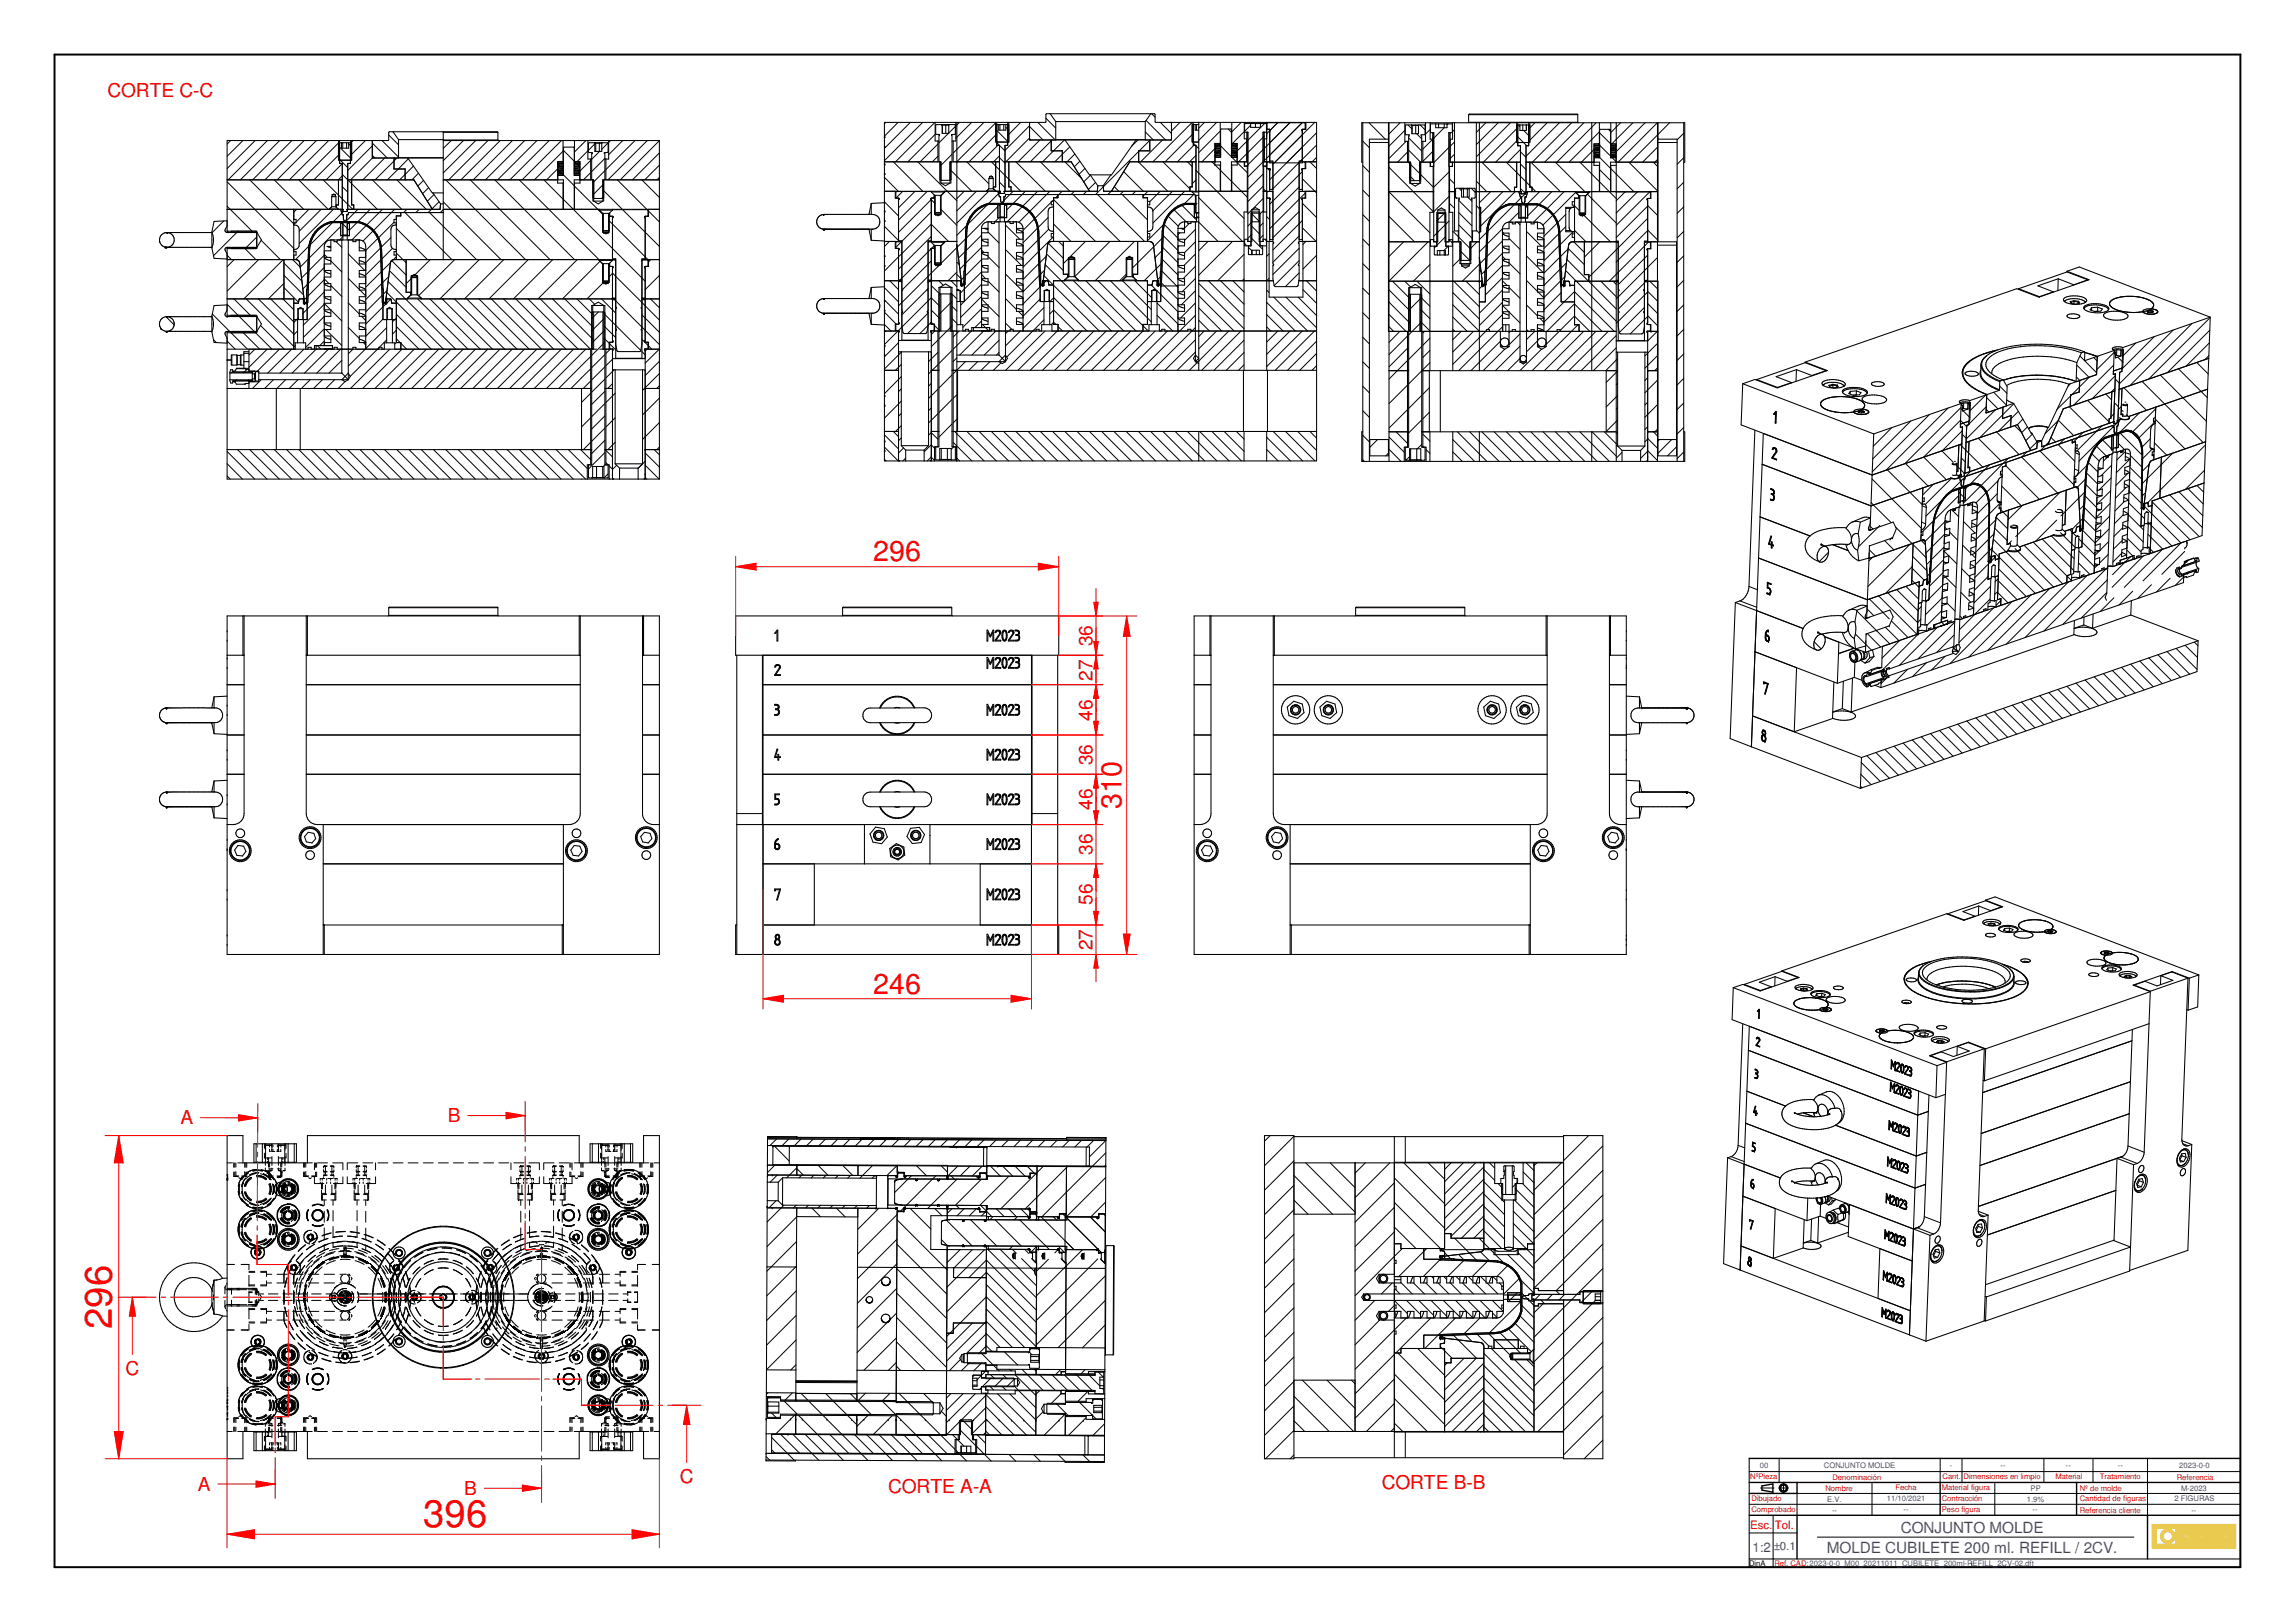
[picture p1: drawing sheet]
<svg xmlns="http://www.w3.org/2000/svg" width="841mm" height="594mm" viewBox="0 0 841 594" stroke-linecap="round" stroke-linejoin="round" font-family="sans-serif">
<defs><g id="words">
<g font-size="14" fill="#f00">
<text x="41" y="486.8" transform="rotate(-90 41 486.8)">296</text>
<text x="155.1" y="559.4">396</text>
</g>
<g font-size="10.5" fill="#f00">
<text x="320" y="205.7">296</text>
<text x="411" y="296.4" transform="rotate(-90 411 296.4)">310</text>
<text x="320" y="363.9">246</text>
</g>
<g font-size="7" fill="#f00">
<text x="39.4" y="35.6">CORTE C-C</text>
<text x="400.4" y="236.7" transform="rotate(-90 400.4 236.7)">36</text>
<text x="400.4" y="249.3" transform="rotate(-90 400.4 249.3)">27</text>
<text x="400.4" y="263.9" transform="rotate(-90 400.4 263.9)">46</text>
<text x="400.4" y="280.3" transform="rotate(-90 400.4 280.3)">36</text>
<text x="400.4" y="296.7" transform="rotate(-90 400.4 296.7)">46</text>
<text x="400.4" y="313.1" transform="rotate(-90 400.4 313.1)">36</text>
<text x="400.4" y="331.5" transform="rotate(-90 400.4 331.5)">56</text>
<text x="400.4" y="348.1" transform="rotate(-90 400.4 348.1)">27</text>
<text x="66.1" y="411.8">A</text>
<text x="164.1" y="411.1">B</text>
<text x="46" y="503.6">C</text>
<text x="249.1" y="543.2">C</text>
<text x="506.3" y="545.3">CORTE B-B</text>
<text x="72.5" y="546.1">A</text>
<text x="170.1" y="547.6">B</text>
<text x="325.5" y="546.7">CORTE A-A</text>
</g>
<g font-size="5.6" fill="#00f">
<text x="696.6" y="561.4">CONJUNTO MOLDE</text>
<text x="669.5" y="568.9">MOLDE CUBILETE 200 ml. REFILL / 2CV.</text>
</g>
<text font-size="4.9" fill="#00f" x="642.2" y="568.4">1:2</text>
<g font-size="4.2" fill="#f00">
<text x="641.4" y="559.9">Esc.</text>
<text x="650.4" y="559.9">Tol.</text>
</g>
<text font-size="4.2" fill="#00f" x="650" y="567.7">±0.1</text>
<g font-size="2.8" fill="#00f">
<text x="644.9" y="537.7">00</text>
<text x="668.4" y="537.7">CONJUNTO MOLDE</text>
<text x="714.5" y="537.7">-</text>
<text x="733.1" y="537.6">--</text>
<text x="757.1" y="537.7">--</text>
<text x="776.1" y="537.7">--</text>
<text x="798.6" y="537.7">2023-0-0</text>
<text x="744.1" y="545.9">PP</text>
<text x="799.3" y="545.9">M-2023</text>
<text x="669.6" y="550">E.V.</text>
<text x="691.5" y="549.9">11/10/2021</text>
<text x="742.8" y="550">1.9%</text>
<text x="796.8" y="549.9">2 FIGURAS</text>
<text x="671.4" y="554">--</text>
<text x="697.6" y="553.9">--</text>
<text x="744.9" y="553.9">--</text>
<text x="803.1" y="554.1">--</text>
</g>
<g font-size="2.8" fill="#f00">
<text x="641.4" y="541.7">NºPieza</text>
<text x="671.5" y="542">Denominación</text>
<text x="694.6" y="545.8">Fecha</text>
<text x="711.6" y="545.9">Material figura</text>
<text x="711.9" y="541.7">Cant.</text>
<text x="719.6" y="541.7">Dimensiones en limpio</text>
<text x="753.2" y="541.7">Material</text>
<text x="762.2" y="545.9">Nº de molde</text>
<text x="769.5" y="541.7">Tratamiento</text>
<text x="797.7" y="542">Referencia</text>
<text x="641.8" y="549.9">Dibujado</text>
<text x="669" y="546">Nombre</text>
<text x="711.6" y="549.8">Contracción</text>
<text x="762.2" y="549.9">Cantidad de figuras</text>
<text x="641.8" y="553.8">Comprobado</text>
<text x="711.6" y="553.9">Peso figura</text>
<text x="762.2" y="554">Referencia cliente</text>
<text x="650.2" y="573.4">Ref. CAD:2023-0-0_M00_20211011_CUBILETE_200ml-REFILL_2CV-02.dft</text>
</g>
<text font-size="2.8" x="641" y="573.4">DinA</text>
<text font-size="1.7" x="722.1" y="573.7">1</text>
</g></defs>
<path d="M20 20h801v554h-801z" fill="none" stroke="#000" stroke-width=".72"/>
<g fill="none" stroke="#000" stroke-width=".51">
<path d="M641 555h180M641 547h17.5M641 543h180M645.7 544.2v1.6M649.7 543.5v3M761 543v12M787 555v16"/>
<circle cx="653.6" cy="545" r="1.14"/>
<circle cx="653.6" cy="545" r="1.51"/>
</g>
<path d="M641 534.2v39.8h180v-39.8M641 571h180M649.8 571v3" fill="none" stroke="#000" stroke-width=".38"/>
<g fill="none" stroke="#000" stroke-width=".37">
<path d="M641 539h180M652 534.2v8.8M719 534.2v8.8M749 534.2v8.8M767 534.2v8.8M787 534.2v20.8M641 551h180M645.2 545h5M651.8 545h3.5M653.6 543.3v3.4M658.5 547v8M686 543v12"/>
<path d="M731 543v12M641 561.5h17.5M666 563h116"/>
</g>
<g fill="#faca0a">
<path d="M788.7 558.3v8.7h30.6v-8.7zM789.2 558.8h29.6v7.7h-29.6z" fill-rule="evenodd"/>
<path d="M789.6 559.3v6.8h28.7v-6.8zM814.2 563.4l.4-.1 .1 .4-.4 .1zM815.2 561.7h.6v1.8h.9v.3h-1.5zM816.9 563.4l.4-.1v.4l-.4 .1zM790.1 559.8h7.2v5.8h-7.2zM797.8 561.7h1.1a.59 .59 0 0 1 .5 .6 .59 .59 0 0 1-.5 .6h-.5v.9h-.6zM800 561.7h.6l.5 2.1h-.6l-.1-.5h-.6l-.1 .5h-.3zM801.3 561.7h.6v.9l.7-.9h.3l-.6 .7 .8 1.4h-.6l-.5-.9-.1 .9h-.6zM803.2 562.6h.8v.2h-.8zM804.7 561.7h.4l.7 1.4 .7-1.4h.4l.2 2.1h-.6l-.1-1.3-.7 1.3-.8-1.2-.1 1.2h-.5zM807.3 562.8a1.17 1.17 0 0 1 2.3 0 1.17 1.17 0 0 1-2.3 0zM810 561.7h.6v1.8h.8v.3h-1.4zM812.7 562l.6-.3a.39 .39 0 0 1 .5 .1 .39 .39 0 0 1-.1 .6 .34 .34 0 0 0-.3-.6 .34 .34 0 0 0-.3 .5 .77 .77 0 0 1 .9 .6 .77 .77 0 0 1-.5 .9 .77 .77 0 0 1-1-.6l.3-.2a.36 .36 0 0 0 .3 .6 .36 .36 0 0 0 .3-.5l-.1-.1a.74 .74 0 0 1-.6-1z" fill-rule="evenodd"/>
</g>
<g fill="none" stroke="#faca0a" stroke-width=".37">
<path d="M797.8 561.7h1.1a.59 .59 0 0 1 .5 .6 .59 .59 0 0 1-.5 .6h-.5v.9h-.6zM800 561.7h.6l.5 2.1h-.6l-.1-.5h-.6l-.1 .5h-.3zM801.3 561.7h.6v.9l.7-.9h.3l-.6 .7 .8 1.4h-.6l-.5-.9-.1 .9h-.6zM804.7 561.7h.4l.7 1.4 .7-1.4h.4l.2 2.1h-.6l-.1-1.3-.7 1.3-.8-1.2-.1 1.2h-.5zM812.8 563.2h.1M812.8 563.2l-.2-.1a.75 .75 0 0 0 .4 .7 .75 .75 0 0 0 .9-.2M812.8 563.2l.4 .4M813.3 563.6h.1M813.3 561.7a.63 .63 0 0 0-.7 .4 .63 .63 0 0 0 .2 .7l.8 .5M813.3 561.7h.1M813.3 562.4h.1M813.3 561.7l.5 .1 .2 .4"/>
<path d="M813.6 563.3h.1M813.6 563.4l-.3 .2M813.9 563.6h.1M814 562.3h.1M814 562.3l-.3 .1a.34 .34 0 0 0-.3-.6 .34 .34 0 0 0-.3 .5 .86 .86 0 0 1 .9 1.2l-.1 .1"/>
<circle cx="808.6" cy="562.7" r="1.18"/>
</g>
<path d="M792.3 561a2.65 2.65 0 0 1 2.9-.9 2.65 2.65 0 0 1 1.9 2.5h-1a1.73 1.73 0 0 0-2.6-1.4 1.73 1.73 0 0 0 0 3 1.73 1.73 0 0 0 2.6-1.4h1a2.65 2.65 0 0 1-3.6 2.3 2.65 2.65 0 0 1-1.2-4.1z" fill-rule="evenodd" fill="#faca0a"/>
<path d="M792.5 560.8a2.65 2.65 0 0 1 2.9-.6 2.65 2.65 0 0 1 1.7 2.4h-1a1.72 1.72 0 0 0-2.6-1.4 1.72 1.72 0 0 0 0 3 1.72 1.72 0 0 0 2.6-1.4h1a2.65 2.65 0 0 1-3.8 2.3 2.65 2.65 0 0 1-.8-4.3z" fill="none" stroke="#faca0a" stroke-width=".37"/>
<path d="M798.4 561.9l.4 .2-.3 .6z" fill-rule="evenodd" fill="#faca0a"/>
<path d="M798.4 561.9l.4 .2-.3 .6z" fill="none" stroke="#faca0a" stroke-width=".37"/>
<path d="M800.1 562.2l.3 .9h-.6z" fill="#faca0a"/>
<path d="M800.1 562.2l.3 .9h-.6z" fill="none" stroke="#faca0a" stroke-width=".37"/>
<path d="M808.1 562.1a.71 .71 0 0 1 1.1 .7 .71 .71 0 0 1-1.1 .6l-.2-.6z" fill-rule="evenodd" fill="#faca0a"/>
<path d="M788.7 558.3h30.6v8.7h-30.6zM789.2 558.8h29.6v7.7h-29.6zM789.6 559.3h28.7v6.8h-28.7zM790.1 559.8h7.2v5.8h-7.2zM803.2 562.6h.8v.2h-.8zM808.3 562a.79 .79 0 0 1 .9 .8 .79 .79 0 0 1-.9 .7l-.4-.6zM810 561.7h.6v1.8h.8v.3h-1.4zM814.2 563.4l.4-.1 .1 .4-.4 .1zM815.2 561.7h.6v1.8h.9v.3h-1.5zM816.9 563.4l.4-.1v.4l-.4 .1z" fill="none" stroke="#faca0a" stroke-width=".37"/>
<path d="M641 534.2h180M645.7 545.8l4 .7M649.7 543.5l-4 .7M658.5 543v4M658.5 555v16M711 543v12" fill="none" stroke="#000" stroke-width=".51"/>
<g fill="none" stroke="#000" stroke-width=".37">
<path d="M279.4 270.4h.2M378 270.4h.2M270 298h9.4M378.2 298h9.4M93.9 418.9v6.8M96.9 418.9v1.7M97.2 418.9v.2M97.2 419.3v1.7M97.3 419.4l2.4 .1M97.3 418.9v7M97.5 419.3h2.2M98.8 419.3v.8"/>
<path d="M99.6 419.3v.8M99.7 418.9v2.4M100 419.3v.8M101.6 419.3v.8M102 418.9v2.3M102 419.3l2.3 .1M102.1 419.5h2.3M102.1 419.3v.8M102.9 419.3v.8M104.4 418.9v7M104.4 418.9v2.4M104.8 418.9v1.7"/>
<path d="M107.8 418.9v6.8M217 418.9v6.8M220.1 418.9v1.7M220.4 418.9v.2M220.4 419.3v1.7M220.5 418.9v7M220.5 419.4l2.3 .1M220.6 419.3h2.3M222 419.3v.8M222.8 419.3v.8M222.8 418.9v2.4M223.3 419.3v.8"/>
<path d="M224.8 419.3v.8M225.2 419.3l2.3 .1M225.3 418.9v2.8M225.3 419.5h2.3M226.1 419.3v.8M227.5 418.9v7M227.6 418.9v2.4M228 418.9v1.7M231.1 418.9v6.8M83.2 425.9h2M83.4 432v.3M83.4 431.7h.1"/>
<path d="M83.4 431.8h.1M83.4 431.5h.1M83.4 430.2v.2M83.4 430.8v.3M83.4 431.2v.4M85.6 429.3l.1 1.6M85.6 425.9v1.6M85.9 430.9h1.4M86 425.9v1.6M86 429.3v1.6M86.4 430.7h1.1M86.4 425.9v1.6"/>
<path d="M86.4 429.1v1.6M86.4 430.7l.6 .3M87.2 425.9h1.8M87.3 436.3l.6 2.2 .9 1.4M87.3 436.5a6.5 6.5 0 0 0 1.6 3.6M87.5 435.5l.2 1.8M87.5 431.3l.6 .4 .5-.3M87.5 435.5l.1 1.1M87.6 436.6l.2 .7M87.6 434.4l-.1 1.1M87.7 433.7l-.2 1.8M87.7 436.6l.2 .7"/>
<path d="M87.7 434.5v2.1M87.8 433.7l-.2 .7M87.9 433.8l-.2 .7M88.5 439l1 1.4 1.5 1.1a5.7 5.7 0 0 1-2.6-2.5M88.5 436.5l1 2.4M88.6 430.7h1.1M88.6 439l1 1.3 1.5 1.1M88.6 436.4l.9 2.4M88.7 430.9h1.5M88.8 431a6.5 6.5 0 0 0-1.5 3.6M89 430.8l-.9 1.3-.8 2.2M89.1 433.6a5.8 5.8 0 0 0 0 3.9"/>
<path d="M89.5 438.9l.5 .7M89.5 432.1l-1 2.5M89.5 430.6l-1.1 1.4M89.5 430.6l-1 1.5M89.5 438.8l.6 .7M89.5 432.2l-.9 2.4M89.6 436.6a5 5 0 0 0 2.3 3.2M89.7 425.9v1.6M89.7 429.1v1.6M89.7 430.7l-.6 .3M89.7 436.6a4.7 4.7 0 0 0 2.3 3.1M89.8 436.5a4.4 4.4 0 0 0 2.2 3.2"/>
<path d="M90 431.5l-.5 .6M90 436.5a4.5 4.5 0 0 0 2.2 2.9M90.1 425.9v1.7M90.1 429.3v1.6M90.1 439.2a5.8 5.8 0 0 0 3.4 1.9M90.4 429.3l-.1 1.6M90.4 425.9v1.6M90.9 429.5l-1.4 1.1M91 429.6l-1.5 1M91 429.6l-1.4 1.1-1 1.4M91.9 431.2l-.5 .3a5 5 0 0 0-1.8 3M92 431.3a4.7 4.7 0 0 0-2.3 3.2"/>
<path d="M92 431.3a4.9 4.9 0 0 0-2.2 3.2M92.2 431.6l-.3 .2a4.8 4.8 0 0 0-1.9 2.8M92.6 428.8l1.8-.3 1.8 .3M92.7 429l1.7-.3 1.7 .3M92.7 428.8l1.7-.2 1.8 .2M93.5 429.9a5.8 5.8 0 0 0-3.4 1.9M93.9 428.3l-2.3 .6-1.3 .7M94 430.7a4.7 4.7 0 0 1 3.7 1.2M94 430.5a4.9 4.9 0 0 1 3.7 1.3M94 431a4.2 4.2 0 0 1 3.4 1.1M94 430.7a4.4 4.4 0 0 1 3.7 1.3M94.2 428.3a6.5 6.5 0 0 0-3.6 1.2"/>
<path d="M94.8 429.6l-2.1 .3-1.2 .5M94.9 429.5l-2.2 .3-1.3 .5M95.4 429.9a5.8 5.8 0 0 1 3.4 1.9M95.9 428.5l2.1 .8M96.1 425.7h3.1M96.2 428.5l1.3 .5 1.8 1.2M96.6 430l1.7 1.1 1 1M96.7 429.9l1.7 1.1M96.9 422.4v1.7h2.6M97.2 428.7h.8M97.2 422.6v2.1M97.2 425.3v1.5"/>
<path d="M97.2 427.8v.9M97.2 428.7l.4 .2M97.5 438.8a4.1 4.1 0 0 1-3.5 1.2M97.8 439.2l-.3 .3a5.1 5.1 0 0 1-3.5 1M97.8 429.6l1.5 1.1 1 1.4M97.9 429.5l1.5 1.1M98 429.3l1.6 1.2M98 429.2l.4 .2 .4-.2M98 424.1v.6M98 425.3v.6M98.4 430.9h1.6M98.4 430.7h.1"/>
<path d="M98.4 424.1v3.4M98.4 428.6v2.3M98.4 431l1 1.1M98.4 428.1h1.6M98.4 430.9l.2 .1M98.6 433.7v.1a4.5 4.5 0 0 1 0 3.5M98.7 430.7h1.4M98.7 431.2l.1 .1M98.8 421v.7h.3M98.8 425.9v1.6M98.8 429.1v1.6M98.8 439.2a5.8 5.8 0 0 1-3.4 1.9"/>
<path d="M98.8 431.3h1.4M98.9 428.7h.8M98.9 433.5l.1 .2a4.7 4.7 0 0 1-.1 3.7v-.1a4.9 4.9 0 0 0-.1-3.7M98.9 428.1v1.1M98.9 430.3v1M99 433.5l.1 .2a5 5 0 0 1-.1 3.8M99.3 438.8l-1.8 1.8M99.4 430.6l1 1.4M99.4 438.9l-1.8 1.7M99.4 430.6l1.1 1.4M99.6 421v.7h1.1M99.7 423.6v3.2"/>
<path d="M99.7 427.8v.9M99.7 428.7l-.5 .3M99.8 433.6a5.2 5.2 0 0 1 0 3.9M100 421v.7M100.1 433.8a5.1 5.1 0 0 1 0 3.4M100.2 433.7l.3 1.8M100.3 438.9l-1 1.4-1.4 1.1M100.4 439l-1 1.4-1.5 1.1a5.2 5.2 0 0 0 2.6-2.5M100.5 435.5l-.3 1.7M100.5 435.5a2.27 2.27 0 0 0 1.1 2.1M100.5 431.7l.8 1.8M100.8 432.1l.7 1.9"/>
<path d="M101.2 433.7a5.9 5.9 0 0 1-.1 3.6l.2-1.8-.2-1.8 .2 1.8-.3 1.7M101.3 437.5l-.7 1.8M101.3 437.5l1.8 .5M101.3 433.5l.2 .7M101.4 437.4l-.8 1.8M101.4 421.7h.9M101.5 436.9l-.2 .6M101.5 430.7h1.5M101.6 431.3h1.2M101.6 434.9v1.3M101.6 430.9h1.7M101.6 433.5a2.2 2.2 0 0 0-1.1 2"/>
<path d="M101.6 421v.7M101.7 428.1h1.6M101.8 434.9l-.1 .9M101.8 434.9a1.25 1.25 0 0 0 .4 1.6M101.9 435.3l.5 1.1M101.9 434.8l-.1 .1M101.9 435.4v.3M102 435.7l.3 .4M102 428.7h.8M102 423.6v3.2M102 427.8v.9M102 435.3l.3-.4-.3 .6 .4 .7"/>
<path d="M102 428.7l.4 .2M102.1 434.9l-.2 .5M102.1 421v.7M102.2 434.5l-.4 .4M102.3 434.6l-.2 .2a1.01 1.01 0 0 0 .2 1.6M102.4 434.7l-.3 .2M102.4 434.6l-.4 .3M102.4 425.7h3.2M102.5 434.9l-.3 .5 .3 .7M102.6 436.3h.5M102.6 434.7h.5M102.7 434.6l.8 .2"/>
<path d="M102.8 434.3l.9 .4M102.8 428.1v1.1l.5 .2 .3-.2M102.8 430.3v1M102.9 425.9v1.6M102.9 429.1v1.6M102.9 421v.7h-.2M103 431.2l-.2 .1M103 433l-1.7 .5M103 436.5l.2 .3a2.76 2.76 0 0 0 2.9 1.4M103.2 430.7h.1M103.2 434.9l.3 .3v.6M103.3 424.1v3.4"/>
<path d="M103.3 428.7v2.2M103.3 434.8v.1M103.3 430.9l-.2 .1M103.3 434.9v1.2M103.3 434.9l.3 .6M103.3 434.7l.2 .1M103.3 436.1l1.1 1.5M103.4 434.6l.4 .5M103.4 436.3l-.8 .1M103.4 436.6l-.9 .1M103.4 434.5l.3 .2M103.4 434.9l.2 .5"/>
<path d="M103.5 435.8l-.2 .3M103.5 435.8l.4 1.1 .7 .5M103.5 434.8l.3 .3M103.5 436.5l-.1 .1M103.5 434.8l.3 .8M103.5 434.3l-.2 .6M103.6 435.5l.1 .6M103.6 435.5l-.3 .6M103.6 435.7l-.2 .4M103.6 424.1v.6M103.6 425.4v.5M103.7 434.1l-.2 .2"/>
<path d="M103.7 428.7h.7M103.7 434.7a1.11 1.11 0 0 1-.2 1.8M103.7 436.1l.9 1.2M103.7 434.9l-.1 .6M103.7 436.1l.9 1.1M103.8 434.9l-.1 1.1M103.8 435.9l-.4 .4zM103.8 435.1v.4M103.8 435.1v.8M103.8 435.5l.4 1.1 .6 .4M103.8 435.5v.4M103.9 435l.1 .6"/>
<path d="M104 434.4l-.3 .5M104.1 436l.5 .9M104.1 435v1M104.1 433.5a2.39 2.39 0 0 1 0 4.1M104.3 434l-.4 .4M104.3 434.6l-.2 1.3M104.4 434l-.7 .9M104.4 423.6v3.2M104.4 427.8v.9M104.4 428.7l-.3 .3M104.4 433.5l-.9 .8M104.5 433.6l-.1 .1a2.23 2.23 0 0 0-.9 2.1"/>
<path d="M104.6 433.8l-.3 .2M104.6 436.9l.2 .1M104.6 434.2l-.5 .8M104.7 433.8l.1 .2a2.4 2.4 0 0 1 0 3M104.7 434l-.5 .5-.4 1M104.8 434.1l-.2 .1M104.8 422.4v1.7h-2.6M105.5 433.5a1.98 1.98 0 0 1 2.2 2.2M105.5 433.1l.8 .1 1.1 .6M105.5 433.9a1.5 1.5 0 0 1 1.7 1.8M106.1 432.8l-.1-.1a2.71 2.71 0 0 0-3 1.9M106.5 434.1a1.63 1.63 0 0 1 0 2.8"/>
<path d="M106.6 436.8l-1.4 .3M106.6 434a1.79 1.79 0 0 1 0 3M106.7 433.6a2.18 2.18 0 0 1 .1 3.8M106.8 437.1l-1.1 .4-.6-.1M106.8 437.6l-1.8 .2M106.9 433.5l.5 .3M107 434l-.4-.2 1 1.1M107 437.5l-.2 .1M107.3 434.4l.3 .5M107.4 433.8l.6 1.7M107.6 434.9v1.2M107.6 436.1l-.9 1.1z"/>
<path d="M107.8 433.7a2.74 2.74 0 0 1 0 3.6M108 435.5v.2M108 435.5a2.32 2.32 0 0 1-1.2 2.1M111.3 429.3v1.6M111.3 425.9v1.6M111.5 430.9h1.4M111.6 425.9v1.6M111.6 429.3v1.6M112.1 430.7h1M112.1 425.9v1.6M112.1 429.1v1.6M112.1 430.7l.4 .3"/>
<path d="M112.6 425.9h1.9M113.1 431.3l.5 .4 .5-.3M114.2 430.7h1l-.5 .3M114.3 430.9h1.5M115.2 431v2.5h3.5M115.2 425.9v2.5M115.7 425.9v1.7M115.7 429.3v1.6M116 429.3v1.6M116 425.9v1.6M116.4 425.9h3.6M117.3 432.9v.6"/>
<path d="M117.6 431.6h-.3v.7M117.8 437.5l.1 2M117.8 431.6h1.2M117.8 433.5v2M117.8 435.9v1.2M117.8 437.1h1.7M117.8 437.1l.1 .1M118 439.5h1.6M118.1 431.6v.7M118.1 432.9v.6M118.1 437.4l.1 .1M118.2 433.5v2"/>
<path d="M118.2 437.5v2M118.2 437.5h1.5M118.6 428.4v.6h1.2M118.6 427.2h1.2M118.6 430.6h1.2M118.6 427.2v.6M118.6 430.6v.3M118.6 431.3v.3M118.6 427.1v.1M118.6 430.5v.1M118.7 430v.4h1.2M118.7 427h1.2"/>
<path d="M118.8 439.5v2M119.3 427v3.5M119.3 434v3.5M119.7 431.6v.7M119.7 432.9v.6M119.9 429.2h-1.2v.4M120.1 431.6h1.8M121 429.2h1.1v.4M121 430.4h1.1M121 427l1.2 .1M121.1 429h1.2M121.1 427.2h1.2v.6"/>
<path d="M121.1 430.6h1.2v.3M121.2 431.6v.7M121.2 432.9v.6M121.4 437.1h1.7M121.6 427v3.5M121.6 434v3.5M121.9 425.9h3.7v2.6M122 439.5v2M122.1 430v.4M122.1 430.4h.1M122.3 429v.1M122.3 428.5v.5"/>
<path d="M122.3 431.3v.3M122.7 437.6l.1 1.9h-1.6M122.8 437.4l-1.6 .1M122.8 432.3v-.7h.7v.7M122.8 432.9l-.1 2.6M123.1 437.5l-.1 2M123.1 433.5v2M123.1 435.9v1.2M123.1 437.1l-.2 .2M123.5 432.9v.6M125.6 431v2.5h-3.4M127.3 431v2.5h3.4"/>
<path d="M127.3 425.9v2.5M127.4 425.9h3.7M129.4 432.9v.6M129.5 431.6l-.1 .7M129.8 437.5l.1 2M129.8 431.6h1.2M129.8 433.5v2M129.8 435.9v1.2M129.8 437.1h1.8M129.8 437.1l.1 .1M130 431.6v.7M130 432.9v.6"/>
<path d="M130 439.5h1.7M130.1 437.4l.1 .1M130.2 433.5v2M130.2 437.5v2M130.2 437.5h1.5M130.6 428.4v.6h1.2M130.6 427.2h1.2M130.6 430.6h1.2M130.6 427.2v.6M130.6 430.6v.3M130.6 431.3v.3M130.6 427.1v.1"/>
<path d="M130.6 430.5v.1M130.7 429.2h.1M130.8 429.2h1.1M130.8 430v.4h1.1M130.8 427h1.1M130.8 429.2v.4M130.9 439.5v1.9M131.2 427v3.5M131.2 434v3.5M131.8 431.6v.7M131.8 432.9v.6M132.1 431.6h1.8"/>
<path d="M133 425.9h3.6M133.1 429.2h1v.4M133.1 430.4h1M133.1 427l1.1 .1M133.1 429h1.2M133.1 427.2h1.2v.6M133.1 430.6h1.2v.3M133.1 431.6v.7M133.1 432.9v.6M133.3 437.1h1.8M133.6 427v3.5M133.6 434v3.5"/>
<path d="M134 439.5v2M134.1 430v.4M134.1 430.4h.1M134.3 429l-.1 .1M134.3 428.5v.5M134.3 431.3v.3M134.7 431.6h.8v.7M134.7 437.6v1.9h-1.5M134.7 433.5v2M134.8 437.4l-1.6 .1M134.9 431.6v.7M134.9 432.9v.6"/>
<path d="M135.1 437.5l-.1 2M135.1 433.5v2M135.1 435.9v1.2M135.1 437.1l-.1 .2M135.5 432.9v.6M137.6 431v2.5h-3.4M137.6 425.9v2.6M138.5 425.9h3.7M144.1 425.9h3.6M149.6 425.9h3.6M155.1 425.9h3.6M160.7 425.9h3.6"/>
<path d="M166.2 425.9h3.6M171.7 425.9h3.6M177.2 425.9h3.7M182.8 425.9h3.6M187.2 431v2.5h3.5M187.2 425.9v2.5M188.3 425.9h3.6M189.4 432.9v.6M189.6 431.6h-.2v.7M189.8 431.6h1.2M189.8 433.5v2M189.8 435.9v1.2"/>
<path d="M189.8 437.5v2M189.8 437.1l.1 .1M189.8 437.1h1.8M190 439.5h1.6M190 431.6v.7M190 432.9v.6M190.1 437.4l.1 .1M190.2 433.5v2M190.2 437.5v2M190.2 437.5h1.5M190.5 428.4v.6h1.3M190.5 427.2h1.3"/>
<path d="M190.5 430.6h1.3M190.5 427.2v.6M190.5 430.6v.3M190.5 431.3v.3M190.6 427.1l-.1 .1M190.6 430.5l-.1 .1M190.8 430v.4h1.1M190.8 427h1.1M190.8 439.5v2M191.3 427v3.5M191.3 434v3.5M191.8 431.6v.7"/>
<path d="M191.8 432.9v.6M191.9 429.2h-1.1v.4M192.1 431.6h1.7M193 429.2h1.1v.4M193 430.4h1.1M193 427l1.2 .1M193.1 431.6v.7M193.1 432.9v.6M193.1 427.2h1.2v.6M193.1 430.6h1.2v.3M193.4 437.1h1.7M193.6 427v3.5"/>
<path d="M193.6 434v3.5M193.8 425.9h3.7M194.1 439.5v2M194.1 430v.4M194.1 430.4h.1M194.3 428.5v.5h-1.2M194.3 431.3v.3M194.7 431.6h.8v.7M194.7 437.6l.1 1.9h-1.6M194.7 433.5v2M194.8 437.4l-1.6 .1M194.9 431.6v.7"/>
<path d="M194.9 432.9v.6M195.1 437.5l-.2 2M195.1 433.5v2M195.1 435.9v1.2M195.1 437.1l-.2 .2M195.5 432.9v.6M197.7 431v2.5h-3.5M197.7 425.9v2.6M199.3 431v2.5h3.3M199.3 425.9v2.5M199.4 425.9h3.6M201.4 432.9v.6"/>
<path d="M201.5 431.6l-.1 .7M201.8 437.5l.1 2M201.8 431.6h1.2M201.8 433.5v2M201.8 435.9v1.2M201.8 437.1h1.8M201.8 437.1l.1 .1M202 431.6v.7M202 432.9v.6M202.1 437.4l1.6 .1M202.1 437.5v2h1.5M202.1 433.5v2"/>
<path d="M202.6 428.4v.6h1.2M202.6 427.2h1.2M202.6 430.6h1.2M202.6 427.2v.6M202.6 430.6v.3M202.6 431.3v.3M202.6 427.1v.1M202.6 430.5v.1M202.7 429.2h.1M202.8 429.2h1.1M202.8 430v.4h1.1M202.8 427h1.1"/>
<path d="M202.8 429.2v.4M202.9 439.5v1.9M203.2 427v3.5M203.2 434v3.5M203.8 431.6v.7M203.8 432.9v.6M204.1 431.6h1.8M204.9 425.9h3.6M205.1 429.2h1v.4M205.1 430.4h1M205.1 427l1.1 .1M205.1 429h1.2"/>
<path d="M205.1 427.2h1.2v.6M205.1 430.6h1.2v.3M205.1 431.6v.7M205.1 432.9v.6M205.2 439.5h1.6M205.2 437.5h1.5M205.4 437.1h1.7M205.7 427v3.5M205.7 434v3.5M206 439.5v2M206.1 430v.4M206.1 430.4h.1"/>
<path d="M206.3 429l-.1 .1M206.3 428.5v.5M206.3 431.3v.3M206.7 433.5v2M206.7 437.6v1.9M206.7 431.6h.8v.7M206.8 437.4l-.1 .1M206.8 431.6v.7M206.8 432.9v.6M207.1 437.5l-.1 2M207.1 433.5v2M207.1 435.9v1.2"/>
<path d="M207.1 437.1l-.2 .2M207.5 432.9v.6M208.8 429.3l.1 1.6M208.8 425.9v1.6M209.1 430.9h1.4M209.2 425.9v1.6M209.2 429.3v1.6M209.6 431v2.5h-3.4M209.6 425.9v2.6M210.4 425.9h1.9M210.7 430.7h-1.1l.5 .3M210.7 431.3l.5 .4 .6-.3"/>
<path d="M211.8 430.7h1.1M211.9 430.9h1.5M212.9 425.9v1.6M212.9 429.1v1.6M212.9 430.7l-.6 .3M213.3 425.9v1.7M213.3 429.3v1.6M213.7 429.3l-.1 1.6M213.7 425.9v1.6M216.7 436.5a2.63 2.63 0 0 0 3 1.7M217.2 434.3a2.4 2.4 0 0 0 .8 3.3M217.3 434.9l.3 1.7"/>
<path d="M217.3 434.1l-.1 .2M217.3 434.9v1.1M217.6 436.6l.6 .7M217.6 436.6l.7 .6M217.6 436l.8 1M217.9 434.6l-.3 .8 .1 .5M218.1 433.5l-.9 .8M218.1 433.6a2.17 2.17 0 0 0 0 3.8M218.2 433.8l-.9 1.1M218.3 434a1.73 1.73 0 0 0 .1 3M218.4 434.1l-.1 .1a1.59 1.59 0 0 0-.7 1.8M219.1 433.5a2.04 2.04 0 0 1 2.1 2.5l.3 .1"/>
<path d="M219.1 433.1l.8 .1 1 .6M219.2 433.9a1.52 1.52 0 0 1 1.7 1.4M219.3 425.7h3.1M219.7 432.8l-.1-.1a2.72 2.72 0 0 0-3 1.9M220.1 434.1l.5 .4 .3 1M220.1 422.4v1.7h2.6M220.1 434l.8 .9M220.1 436.8l-1.3 .3M220.2 433.9l-.2 .1a2.5 2.5 0 0 0 .2 3.2M220.3 433.8l.6 .6 .4 1.1M220.3 433.6a2.18 2.18 0 0 1 .1 3.8M220.4 437.1l-1.7 .3"/>
<path d="M220.4 437.6l-1.8 .2M220.4 428.7h.8M220.4 422.6v2.1M220.4 425.3v1.5M220.4 427.8v.9M220.4 428.7l.4 .2M220.5 433.5l.4 .3M220.6 437.5l-.2 .1M220.9 435.4v.4M220.9 433.5a2.37 2.37 0 0 0-.1 4.1M220.9 435.5l-.3 1-.5 .4M220.9 436.6l-.6 .6"/>
<path d="M220.9 433.8l.7 1.1M220.9 434.9a1.83 1.83 0 0 1-.7 2.1M221 434.9l-.1 .5M221 435.5l.5 .9M221.1 434.8l-.1 .1M221.1 435.3l.4 1.1M221.2 429.2l.5 .2 .3-.2M221.2 435.5l.3 .6M221.2 434.9l-.1 .4M221.2 424.1v.6M221.2 425.3v.6M221.2 434.9l.3-.3-.5 .9"/>
<path d="M221.2 435l-.1 .4M221.3 435.5l-.4 1.1M221.4 433.7a2.74 2.74 0 0 1 0 3.6M221.4 434.5l-.1 .1a1.18 1.18 0 0 0 .1 1.9M221.5 436.1l.2 .1M221.5 434.9l-.3 .6M221.5 434.7l-.3 .2M221.5 434.9l-.3 .4M221.6 434.9l.1 .6M221.6 434.8l-.1 .1M221.7 430.9h1.5M221.7 430.7h.1"/>
<path d="M221.7 435.5l-.1 .2M221.7 424.1v3.4M221.7 428.6v2.3M221.7 434.9l-.2 .2a.62 .62 0 0 0 .2 1M221.7 430.9v.1M221.7 428.1h1.5M221.7 435.5a2.48 2.48 0 0 1-1.3 2.1M221.8 433l1.7 .5M221.8 436.3h.5M221.8 434.7h.5M221.9 430.7h1.4M221.9 431.2l.1 .1"/>
<path d="M222 434.6l.7 .2M222 434.3l.9 .4M222 421v.7h.4M222 425.9v1.6M222 431.3h1.4M222.1 428.7h.7M222.1 428.1v3.2M222.4 434.8l.4 .3M222.4 434.9l.3 .3M222.5 434.7l.2 .1M222.5 434.6l.5 .5M222.6 434.7l.1 .1"/>
<path d="M222.6 436.3l-.8 .1M222.6 434.9l.2 .5M222.6 434.5l.3 .2M222.7 435.2l-.3 .9M222.7 436.2l-.2 .1M222.7 434.8l.3 .7-.1-.4M222.7 434.8l.3 .3M222.8 435.1l-.3 1M222.8 421v.7M222.8 435.7v.3l-.3 .2M222.8 428.7l-.3 .3M222.8 423.6v3.2"/>
<path d="M222.8 427.8v.9M222.8 421.7h1.1M222.9 434.7l.3 .8M223 435.1l.1 .4-.4 .7M223 435.9l-.4 .4zM223.1 435l.1 .6M223.2 435.5l.1 .7M223.2 435.5l-.3 .8-1.2 .4M223.3 421v.7M223.3 436.4l.5 1.7M223.3 434.9l-.1 .6M223.3 433.5a2.37 2.37 0 0 1-.1 4.1"/>
<path d="M223.4 436.9l.1 .6M223.5 437.5l.8 1.8M223.5 437.5l-1.7 .5M223.5 433.5l-.1 .7M223.7 433l-.4 1.7M223.7 433.7l-.3 1.8 .3 1.8M223.8 433.7l-.3 1.8 .3 1.8M223.9 433.8l-.3 1.7 .3 1.8M224.3 431.8l-.8 1.7M224.4 439l1.1 1.5 1.4 1M224.5 439l1.1 1.4 1.4 1.1M224.6 439l1 1.3 1.4 1.1"/>
<path d="M224.6 436.4l.4 1.5 1.1 1.7a5.4 5.4 0 0 1-1.6-3.1M224.6 421.7h1M224.7 439.8l1.1 1.2 1.6 1M224.8 430.9h1.6M224.8 421v.7M224.9 428.1h1.5M225.1 433.6a5.8 5.8 0 0 0 0 3.9M225.3 428.7h.8M225.3 423.6v3.2M225.3 427.8v.9M225.3 428.7l.3 .2M225.5 430.6l-1.1 1.4"/>
<path d="M225.6 430.6l-1.1 1.5M225.6 425.7h3.2M225.6 436.6a4.7 4.7 0 0 0 2.4 3.2M225.7 436.6l.2 .7a4.6 4.6 0 0 0 2.1 2.4M225.8 436.5v.4a4.5 4.5 0 0 0 2.2 2.8M226 431.5a5.3 5.3 0 0 0-1.5 3.1M226 428.1v1.1M226 430.3v1M226.1 429.1v1.6h-1.4M226.1 425.9v1.6M226.1 429.2l.3 .2 .4-.2M226.1 436.5a4.1 4.1 0 0 0 2.1 2.9"/>
<path d="M226.1 439.2a5.8 5.8 0 0 0 3.3 1.9M226.1 421v.7h-.3M226.1 431.5a5.3 5.3 0 0 0-1.5 3.1M226.1 431.2l-1.4 .1M226.3 430.7h.1M226.4 424.1v3.4M226.4 428.7v2.2M226.4 430.9l-.1 .1M226.8 424.1v.6M226.8 425.4v.5M226.9 428.7h.7M226.9 429.5l-1.4 1.1"/>
<path d="M226.9 429.6l-1.3 1M227 429.6l-1.4 1.1-1 1.4M227.3 429l-1.5 1-1.2 1.4M227.6 423.6v3.2M227.6 427.8v.9M227.6 428.7l-.4 .3M227.9 431.2a4.8 4.8 0 0 0-2.3 3.3M228 431.3a4.5 4.5 0 0 0-2.3 3.2M228 422.4v1.7h-2.6M228 431.3a4.8 4.8 0 0 0-2.2 3.2M228.2 431.6l-.3 .2a4.5 4.5 0 0 0-1.8 2.8M228.6 428.8l1.9-.3 1.7 .3"/>
<path d="M228.6 428.8l1.9-.2 1.7 .2M228.7 429l1.8-.3 1.7 .3M229 428.5l-2.1 .8-1.3 .9M229 428.5l1.8-.2 1.8 .4M229.4 429.9a5.8 5.8 0 0 0-3.3 1.9M229.9 430.5a4.8 4.8 0 0 1 3.8 1.3M230 431a4.3 4.3 0 0 1 3.4 1.1M230 430.7a4.8 4.8 0 0 1 3.7 1.2M230 430.7a4.5 4.5 0 0 1 3.7 1.3M230.8 429.5l-2.1 .3-1.2 .5M230.8 429.6l-2.1 .3-1.2 .5M231 428.3l2.3 .6 1.3 .7"/>
<path d="M231.4 429.9a5.8 5.8 0 0 1 3.4 1.9M232.7 429.9l1.7 1.1M232.7 430l1.7 1.1 .9 1M233.4 438.8a4.1 4.1 0 0 1-3.4 1.2M233.6 439.1a4.5 4.5 0 0 1-3.6 1.2M233.7 439.1a4.5 4.5 0 0 1-3.7 1.3M233.8 439.2l-.3 .3a5.1 5.1 0 0 1-3.5 1M233.8 429.6l1.4 1.1M233.9 429.5l1.5 1.1M234.3 429.4l1.4 1.2 1 1.4M234.4 440l1-1.1a5 5 0 0 1-2.7 2.1M234.4 431l1 1.1"/>
<path d="M234.4 430.9h.1M234.4 425.9v1.6M234.4 429.3v1.6M234.5 433.7l.1 .1a4.5 4.5 0 0 1 0 3.5M234.7 430.9h1.4l1 1.9 .4 1.7M234.8 425.9v1.6M234.8 429.3v1.6M234.8 439.2a5.8 5.8 0 0 1-3.4 1.9M234.9 433.6v.1a4.8 4.8 0 0 1-.1 3.7M234.9 433.5l.1 .2a4.7 4.7 0 0 1-.1 3.7M235 433.5l.1 .2a5 5 0 0 1-.1 3.8M235.2 430.7h1.1"/>
<path d="M235.2 425.9v1.6M235.2 429.1v1.6M235.2 430.7l.6 .3M235.2 430.7l1.1 1.4M235.3 430.6l1.1 1.4M235.4 430.6l1.1 1.4M235.8 433.6a5.8 5.8 0 0 1 0 3.9M235.8 425.9h2M236.1 433.8l.2 1.7-.2 1.7M236.2 433.7l.2 1.8-.2 1.7M236.3 431.3l.6 .4 .4-.3M236.3 438.9l-1.1 1.4-1.4 1.1"/>
<path d="M236.4 439l-1.9 2.1M236.5 439l-1.9 2.2M236.7 439l-1 1.4-1.4 1.1M237 433.7l.2 1.8-.2 1.7M237.1 433.7a5.5 5.5 0 0 1 .1 3.6M237.3 434.4l-.2 2.9M237.4 430.7h1.1M237.4 433.7l.2 2.9M237.5 430.9h1.5M237.6 436.6l-.2 .7M237.6 436.5l-.5 1.7-1 1.8M238.5 425.9v1.6"/>
<path d="M238.5 429.1v1.6M238.5 430.7l-.6 .3M238.8 425.9v1.7M238.8 429.3v1.6M239.2 429.3l-.1 1.6M239.2 425.9v1.6M239.7 425.9h1.9M87.5 450.3l.2 1.8M87.5 450.3l.1 1.1M87.6 451.4l.2 .7M87.6 449.2l-.1 1.1M87.7 448.6l-.2 1.7"/>
<path d="M87.7 451.4l.2 .7M87.7 449.2v2.2M87.8 448.6l-.2 .6M87.9 448.6l-.2 .6M88.3 451.3l.7 2 .9 1.2M88.4 446.8l1.1-1.5 1.4-1-1.4 1.1-1 1.5M88.4 453.9l1.1 1.4M88.5 453.8l1 1.4M88.5 451.2l1 2.5M88.6 453.7l1 1.4 1.5 1.1M88.6 451.2l.9 2.4M89.1 448.4a5.6 5.6 0 0 0 0 3.8"/>
<path d="M89.5 453.7l.5 .7M89.5 447l-1 2.4M89.5 455.3l1.5 1.1M89.5 455.2l1.5 1.1M89.5 453.6l.6 .7M89.5 447l-.9 2.4M89.6 451.4a5.1 5.1 0 0 0 2.3 3.2M89.7 451.4a4.6 4.6 0 0 0 2.3 3.1M89.8 451.4v.3a5 5 0 0 0 2.2 2.7M89.9 446.2l-.9 1.2-.7 2M90 446.3l-.5 .7M90 451.3a4.7 4.7 0 0 0 2.2 2.9"/>
<path d="M90.1 446.3l-.6 .7M90.1 454a5.8 5.8 0 0 0 3.3 1.9M90.2 441.3l.6 .4M90.3 441.4l1.5 .8 2.1 .5M91 444.5l-1.4 1-1 1.4M91.4 455.7a5.9 5.9 0 0 0 3.5 .8M91.5 440.7l1.2 .5 2.2 .3M91.5 455.5l2.2 .8M91.5 455.4l1.2 .6 2.2 .3M91.5 440.6l1.2 .6 2.2 .2M91.6 442.1l2.3 .6M91.9 446l-.5 .3a5 5 0 0 0-1.8 3"/>
<path d="M92 446.1l-.5 .3a5.3 5.3 0 0 0-1.8 2.9M92 446.2a4.6 4.6 0 0 0-2.2 3.1M92.2 446.4l-.3 .2a4.6 4.6 0 0 0-1.9 2.8M92.6 443.6l1.8-.3 1.8 .3M92.7 457.1l1.7 .2 1.9-.2M92.7 443.7l1.7-.3 1.8 .3M92.7 442.3l1.7 .2 1.9-.2M92.7 456.9l1.7 .2 1.8-.2M92.7 457l1.7 .2 1.8-.2M93.4 458.1a1.15 1.15 0 0 0 .5 1.6M93.5 458l-.2 1M93.5 444.7a5.7 5.7 0 0 0-3.4 1.9"/>
<path d="M93.6 458.2l-.1 .8M93.6 458.1a.99 .99 0 0 0 .3 1.5l-.3-.3M93.8 457.7l-.4 .4M93.9 457.9l-.3 .2M93.9 457.8l-.3 .3M94 440.3a4.9 4.9 0 0 0 3.7-1.2l-.3 .3a4.5 4.5 0 0 1-3.4 1M94 445.9a4.2 4.2 0 0 1 3.4 1.1M94 445.4a4.7 4.7 0 0 1 3.7 1.3M94 445.3a5 5 0 0 1 3.7 1.3M94 458l-.1 .1a.79 .79 0 0 0 .2 1.3M94 445.6a4.4 4.4 0 0 1 3.7 1.2M94.1 458.1l-.2 .2a.62 .62 0 0 0 .2 1"/>
<path d="M94.4 457.8l.7 .2M94.4 457.5l.5 .1 .6 .6M94.8 458l.2 .1a.78 .78 0 0 1 0 1.2M94.8 458.1a.7 .7 0 0 1 0 1.2M94.8 444.4l-2.1 .3-1.2 .5M94.9 444.1a5.7 5.7 0 0 0-3.5 .9M94.9 444.3l-2.2 .3-1.3 .5M94.9 456.2h-.2M95 459.3l-.1 .1M95 457.9l.1 .1M95 459.5l-.8 .1M95 457.7l.5 .6"/>
<path d="M95.1 458a1.01 1.01 0 0 1-.1 1.5M95.1 458l.3 .8M95.5 444.7a5.8 5.8 0 0 1 3.3 2M95.5 458.2l.1 .5M95.6 458.7v.1M95.6 458.7l-.3 .8-1.2 .4M96.1 443.7l-1.7-.2-1.7 .3M96.2 442l-1.8 .3-1.7-.2a5.4 5.4 0 0 0 3.5 .1M96.7 444.5l1.9 1.2 .9 1.1M96.7 444.8l.9 .4M97.5 453.6a4.5 4.5 0 0 1-3.5 1.2M97.5 445.3l1.8 1.7"/>
<path d="M97.5 440.6l-.9 .4M97.6 440.6l-.9 .5M97.6 445.2l1.8 1.7M97.7 453.9a4.9 4.9 0 0 1-3.7 1.2M97.7 453.9l-.3 .3a4.7 4.7 0 0 1-3.4 1M97.8 454l-.3 .3a4.9 4.9 0 0 1-3.5 1M97.8 444.5l1.5 1 1 1.4M97.9 444.3l1.5 1.1 1 1.4M97.9 444.2l1.5 1.1 1.1 1.5M98.6 448.5v.1a4.5 4.5 0 0 1 0 3.4M98.8 454a5.5 5.5 0 0 1-3.4 1.9M98.9 448.4l.1 .2a4.3 4.3 0 0 1-.2 3.6l.1-.1a4.8 4.8 0 0 0-.1-3.7"/>
<path d="M99 448.3l.1 .2a4.9 4.9 0 0 1-.1 3.8M99.3 440.8a6.3 6.3 0 0 1-3.4 1.8l2.2-.9 .9-.6M99.3 453.6l-1 1.1-1.7 1.1M99.4 455.2l-1.5 1.1M99.4 453.7a5.6 5.6 0 0 1-2.7 2.2M99.4 455.3l-1.4 1.1M99.6 453.8l-1 1.1-1.9 1.2M99.8 448.4a5.3 5.3 0 0 1 0 3.8M100.1 448.6a5.1 5.1 0 0 1 0 3.4M100.2 448.6a5.2 5.2 0 0 1 0 3.4M100.3 453.7l-1 1.4-1.4 1M100.4 448.5l.2 1.8-.2 1.8"/>
<path d="M100.4 453.8l-1 1.4M100.5 453.8l-1.1 1.5M101 452l.3-1.7-.3-1.7a5.6 5.6 0 0 1 .1 3.4M101.2 448.5l.2 1.8-.2 1.8M101.6 446v.4a4 4 0 0 0 1.9 2.3M102.6 446.2a3.2 3.2 0 0 0 3.5 2.1M102.9 446.2a2.85 2.85 0 0 0 3.3 1.9M103 446.1l.2 .3a2.76 2.76 0 0 0 2.9 1.4M103.2 454.9a2.52 2.52 0 0 0 2.9 1.5M103.2 446.1a2.52 2.52 0 0 0 2.9 1.5M103.5 441.5a4.1 4.1 0 0 0-1.9 2.7M103.6 453.9a2.03 2.03 0 0 0 1 1.7"/>
<path d="M103.8 453.3l-.2 .6M104 453.9l.1 .5M104 452.8l-.4 1.1M104 453.8l.1 .5M104.1 454.4l.5 .9M104.1 453.4l-.1 .5M104.2 445.1l.4 .9M104.3 452.9l-.2 .5M104.3 444.6l-.2 1 .4 .4M104.3 453l-.3 .8M104.4 444.2l-.3 1.3M104.4 444.1l.5-.2-.6 .7z"/>
<path d="M104.4 443a2.39 2.39 0 0 0 0 4.1M104.4 451.8a2.41 2.41 0 0 0 0 4.2M104.5 452a2.16 2.16 0 0 0 .1 3.8M104.6 446l.3 .3M104.6 444.4l-.2 1M104.6 452.2l-.6 .6M104.6 455.3h.2M104.6 452.5l-.3 .4M104.6 452.5l-.5 .9M104.7 452.4a1.79 1.79 0 0 0 0 3.1M104.8 452.5h-.2M104.8 443.7a1.66 1.66 0 0 0 0 2.9"/>
<path d="M104.8 443.8a1.54 1.54 0 0 0 .1 2.7M104.9 452.7a1.37 1.37 0 0 0 0 2.4M105 446.4l.4 .3 .5-.2M105 443.9a1.34 1.34 0 0 0 0 2.4M105.2 440.9h.2a4.1 4.1 0 0 1 3 1.1M105.4 443.7l.5-.2 .4 .3M105.5 451.9a2.04 2.04 0 0 1 2.2 2.2M105.5 443.5h.3a1.62 1.62 0 0 1 1.4 1.8M105.5 452.3h.4a1.57 1.57 0 0 1 1.3 1.8M105.6 443.8a1.31 1.31 0 0 1 1.3 1 1.31 1.31 0 0 1-.6 1.5M106 451.4l-.2-.1a2.64 2.64 0 0 0-2.6 1.7M106 442.6l-.2-.1a2.64 2.64 0 0 0-2.6 1.7"/>
<path d="M106.1 442.3a2.75 2.75 0 0 0-3.1 1.9M106.1 442.2l-.1-.1a2.97 2.97 0 0 0-3.2 2M106.2 442a3.2 3.2 0 0 0-3.5 1.9M106.3 446.2l-1 .2M106.3 452.7a1.37 1.37 0 0 1 0 2.4M106.3 446.2h.1M106.4 443.7l.7 .9M106.4 443.9l.3 .3M106.5 452.5a1.67 1.67 0 0 1 0 2.8M106.5 443.7a1.63 1.63 0 0 1 0 2.8M106.6 455.3l-1.4 .2M106.6 444.2l.3 1"/>
<path d="M106.6 452.4a1.75 1.75 0 0 1 0 3M106.6 452.2a1.94 1.94 0 0 1 .1 3.4M106.7 444.2l.4 .9M106.7 452a2.18 2.18 0 0 1 .1 3.8M106.8 444.2l.3 .4M106.8 455.5l-1.1 .4-.6-.1M106.8 451.8a2.41 2.41 0 0 1 0 4.2M106.9 443.1a2.43 2.43 0 0 1-.1 4.1M107 445.6l-.7 .8M107.1 445.1l-.2 1.1-.5 .1M107.1 444.6v.5M107.1 444.6a1.59 1.59 0 0 1-1.9 2.1"/>
<path d="M107.6 452.2a2.53 2.53 0 0 1 .1 3.3M107.6 443.4a2.53 2.53 0 0 1 .1 3.3M107.8 443.3a2.74 2.74 0 0 1 0 3.6M107.9 443.2a3 3 0 0 1 0 3.8M108 459.7l-2 2.9M108.1 459.5l-2.1 2.8M108.2 443.1a3.2 3.2 0 0 1-.1 4.1M108.5 448.2a4.3 4.3 0 0 1-3.3 1.1M109.5 443.4a4.3 4.3 0 0 1 0 3.4M110.9 459l-2.4 2.6M111.5 454.1l1.1 1.2M111.8 456.1l-2.6 2.3"/>
<path d="M111.9 455.9l-2.6 2.3M112.6 451a2.37 2.37 0 0 0-.1 4.1M112.6 453.3l.6 .9M112.7 455.4l.8 .2M112.8 452.4l-.2 .6M112.8 446.7l.2 .3M112.9 443.1a4 4 0 0 0 0 4.1M112.9 453.3l.3 .4M112.9 443.2a4.1 4.1 0 0 0 0 3.8M112.9 447l.1 .1M113 443.1l-.2 .4a4.1 4.1 0 0 0 0 3.2M113.1 452.1l-.5 .8v.5"/>
<path d="M113.2 452.5l-.3 .4M113.2 452.5a.75 .75 0 0 0 .2 1.3M113.2 454a1.06 1.06 0 0 1 0-1.8 .99 .99 0 0 0-.5 .9 .99 .99 0 0 0 .5 .9M113.3 452.5h-.1M113.4 452.5l-.3 .8 .3 .4M113.5 452.3h.5M113.5 453.9h.5M113.7 452h.5l.7 .6M113.7 452.2l.7 .3M113.7 459.2l-1.3 1.2M114.1 452.4l.5 .6M114.1 452.5a.7 .7 0 0 1 0 1.2"/>
<path d="M114.2 450.7l-.2-.1a2.39 2.39 0 0 0-2.6 1.7M114.3 452.5a.78 .78 0 0 1 0 1.2M114.3 453.7l-.1 .1M114.3 452.3l.1 .1M114.3 453.9l-.8 .1M114.3 452.1l.6 .6M114.4 452.4a.97 .97 0 0 1-.1 1.5M114.4 448.6l.2 .2a4 4 0 0 0 3.9-.2M114.4 452.4l-.1-.2 .2 .2a1.03 1.03 0 0 1-.2 1.6M114.4 452.4l.3 .8M114.5 448.6l.2 .1a3.9 3.9 0 0 0 3.7-.1l-1.6 .5M114.5 448.6l1.5 .5"/>
<path d="M114.6 453.3l-.3 .4M114.9 452.6a1.19 1.19 0 0 1-.2 1.3 1.19 1.19 0 0 1-1.2 .4M114.9 453.1v.1M115 451.1a2.37 2.37 0 0 1-.1 4.1M115.1 458.1l-1.4 1.1M115.2 458.1l-1.5 1.1M115.2 455.7l-2.9 2.1M115.2 441.3l-.6 .3M115.2 441.3h2.5M115.2 441.3l-.7 .4M115.5 459.8l-2.6 2.3M115.6 454.8l-1.3 .7"/>
<path d="M115.7 451.6l.5 1.7M116 454.1l.3-.7-3.1 1.7M116 449.1h.8M116.4 453.2l-3 1.7M116.8 457l-3 2M117.7 441.3l.7 .4M118.4 456.4l-1.6 .8M118.4 441.6a3.9 3.9 0 0 0-3.9 .1M118.4 448.6l-1.6 .5M118.4 441.5a4.1 4.1 0 0 0-4 .1M118.8 443.6v4M118.8 449.7v4.1"/>
<path d="M118.8 455.9v2M119 458.8l-3 1.7M119.9 443.2l.2 .3a3.7 3.7 0 0 1-.2 3.5l.2-.3M119.9 443.1l.5 1.2M120 443.1a4.2 4.2 0 0 1 0 4M120.1 455.7l-1.7 .7M120.2 453.6l-3.4 1.3M120.3 457.3l-3.2 1.5M120.4 445.1l-.1 .8M121.2 451.7l-3.3 1M121.4 451.6l-3.3 .9M122 455.1l-3.4 1.1"/>
<path d="M122 443.4v3.8M122 449.2v3.8M122 455v1.8M122.2 458.9l-3.5 1.3M122.9 458.4l-3.4 1.1M123.7 454.9l-1.8 .3M124.2 457.3l-3.5 .8M124.7 458.1h3.5M125.5 452.8l-3.5 .4M125.5 454.7l-1.8 .2M125.6 456.3l-3.5 .5M126 457.2l3.5 .3"/>
<path d="M126 458.5v1h.3M126 458.3l-1.9 .2M126.1 457.7l-.1 .6M126.2 457.1l-.1 .3M126.3 456.3h-.3v1.1M126.4 456.9h.1M126.4 451.1l-3.4 .3M126.6 451l-3.5 .2M126.6 456.3h.2v1.1M126.7 457.1v.3M126.8 458.5v1h-.2M126.8 458.3l1.9 .2"/>
<path d="M126.8 457.6v.7M127.3 452.8l3.6 .4M127.4 454.7l1.8 .2M127.4 456.4l3.5 .4M127.5 454.7l-3.6 .1M128.2 451.2l3.5 .5M128.3 460h-3.8M128.4 451.1l3.4 .6M129.2 454.9l1.8 .3M129.2 454.9l1.7 .3M129.3 454.8l2.2 .5 3 1.1M130 458.4l3.3 1.1"/>
<path d="M130.6 458.9l3.6 1.3M130.9 443.4v3.8M130.9 449.1v3.8M130.9 454.9v1.9M131.3 457.8l3.3 1.3M132.7 453.6l3.3 1.3M132.7 457.4l3.1 1.4M132.8 455.7l1.7 .7M133.4 452.2l3.3 1.2M133.6 452.1l3.2 1.2M134 443.7v4M134 449.8v4"/>
<path d="M134 455.9v2M134.5 456.4l1.6 .8M134.6 456.3l3.2 1.7M137.4 459.9l2.6 2.3M137.7 455.7l2.9 2.1M137.7 458.1l1.5 1.1M137.8 458.1l1.4 1.1M138.2 454.2l2.9 1.9M138.4 454.2h.1M138.5 454.2l2.7 1.9M139.2 459.2l1.4 1.2M139.2 459.2l1.3 1.2"/>
<path d="M139.3 459.1l2.6 2.6M141.9 459l2.4 2.6M142.5 457.3l2.4 2.5M142.6 457.3l2.4 2.5M145.1 459.2a1.22 1.22 0 0 1 1-1.5 1.22 1.22 0 0 1 1.4 1.3 1.22 1.22 0 0 1-1.6 1.1M155 458.6l-3.1 1.8M155 458.7l-3.1 1.8M157.5 459.4l-3.3 1.4M160.1 457.2l-3.4 .8M160.1 457.3l-3.4 .7M162 457l3.5 .3M162 457.1l3.5 .3"/>
<path d="M162.9 458.6l-3.6 .3M164.7 458.8l3.5 .8M167.3 457.8l3.3 1.3M167.3 457.7l3.3 1.3M172.2 460l2.8 2.2M172.3 459.9l2.7 2.3M177.5 459.2a1.2 1.2 0 0 1 1.1-1.5 1.2 1.2 0 0 1 1.3 1.3 1.2 1.2 0 0 1-1.5 1.1M182.3 457.2l-2.4 2.5M182.5 457.2l-2.5 2.5M182.9 459l-2.3 2.6M185.6 459.1l-2.6 2.5M185.8 459.1l-1.4 1.2"/>
<path d="M186.6 454.2l-2.9 1.9M186.7 454.2l-2.9 1.9M187.2 455.7l-2.9 2.1M187.4 458l-3.1 2.4M187.5 459.8l-2.6 2.3M190.3 456.3l-3.1 1.7M190.4 456.4l-1.6 .8M190.8 443.6v4M190.8 449.7v4.1M190.8 455.9v2M191 458.8l-3 1.7M191.4 452.1l-3.3 1.2"/>
<path d="M191.5 452.2l-3.2 1.1M192.1 455.7l-1.7 .7M192.2 453.6l-3.4 1.3M192.3 457.3l-3.2 1.5M192.6 455.6l-3.5 1.4M194.1 455v1.8l3.5-.5M194.1 443.4v3.8M194.1 449.2v3.8M194.2 458.9l-3.5 1.3M194.5 455.1l1.8-.3 .6 .6M194.9 458.4l-3.3 1.1M195.6 454.8l-3.5 .8"/>
<path d="M196.2 457.3l-3.5 .8M196.5 451.1l-3.4 .5M196.7 451.2l-3.4 .5M196.7 458.1h3.6M197.4 454.7l3.7 .1M197.5 452.8l-3.5 .4M197.5 454.7l-3.6 .5M197.7 455.8h1.5M198 457.2l3.5 .3M198 458.3l-1.9 .2M198 457.7v.6M198 459v.5h.3"/>
<path d="M198.2 457.1l-.1 .3M198.3 451l3.5 .2M198.4 456.9h.1M198.5 451.1l3.4 .3M198.6 457.1l.2 .3M198.8 457.6v.7M198.8 459v.5h-.2M198.8 458.3l1.9 .2M199.3 452.8l3.1 .3M199.4 454.7l3.6 .5M200.3 460h-3.8M202.1 458.4l3.3 1.1"/>
<path d="M202.4 453.1l.5 .1M202.6 458.9l3.6 1.3M202.8 455.2l-2.3-.4-.6 .6M202.9 454.9v1.9l-3.5-.4M202.9 443.4v3.8M202.9 449.1v3.8M202.9 455.1l3.5 1.1M203.3 457.8l3.3 1.3M203.5 451.6l3.3 .9M203.7 451.7l3.3 1M204.6 457.4l3.3 1.4M204.7 453.6l3.3 1.3"/>
<path d="M204.8 455.7l3.4 1.5M204.8 446.7l.2 .4M204.8 446.7l.2 .3M204.8 443.5a4.1 4.1 0 0 0 0 3.2M204.9 443.1a4 4 0 0 0 0 4.1M204.9 443.2a4.1 4.1 0 0 0 0 3.8M204.9 447l.1 .1M205 443.2l-.2 .3M205.1 455.8l4.1 2M205.1 443.1l-.3 .4M206 443.7v4M206 449.8v4"/>
<path d="M206 455.9v2M206.5 448.6l.9 .5M206.5 448.6l1.5 .5M206.5 448.6l.2 .1a3.6 3.6 0 0 0 3.8-.1M207.2 441.3a4 4 0 0 1 3.2 .4M207.2 441.3l-.7 .4 .2-.2a3.9 3.9 0 0 1 3.7 .1M207.2 441.3l-.7 .3M208 449.1h.9M208.1 457l3 2M208.5 453.2l3 1.7M208.9 454.2l-.2-.8 3 1.7M209 449.1h-.8"/>
<path d="M209.1 451.7l-.4 1.6M209.3 454.8l1.3 .7M209.4 459.8l2.6 2.4M209.6 455.7l3 2.1M209.7 458.1l1.5 1.1M209.9 451a2.39 2.39 0 0 0 0 4.1M210.2 452.9l.5 1.1M210.2 453l.5-.8a1.01 1.01 0 0 0-.1 1.8M210.2 452.4l-.2 1M210.2 453v.3M210.4 452.9l.3-.4a.77 .77 0 0 0 0 1.3M210.4 453.3l.2 .4"/>
<path d="M210.4 441.5a4 4 0 0 0-4 .1M210.4 448.6l-1.5 .5M210.4 448.6l-.7 .3M210.5 452.1l-.1 .1a1.18 1.18 0 0 0 .2 2M210.7 450.7l.2-.1a2.42 2.42 0 0 1 2.6 1.7M210.8 452.5l-.3 .8 .3 .4M210.9 453.9h.5M210.9 452.3h.5M211.1 452h.5l.7 .6M211.1 452.2a.95 .95 0 0 1 1 1M211.2 459.1l3.2 3.3M211.2 459.2l1.4 1.2"/>
<path d="M211.5 452.4l.5 .7-.4 .6 .4-.4M211.5 452.5a.7 .7 0 0 1 0 1.2M211.7 452.3l.1 .1M211.7 452.5l.3 .5M211.7 453.9l-.8 .1M211.8 452.1l.5 .6M211.8 452.4l.3 .3M211.8 454.1l-1 .2M211.8 452.4l-.1-.2 .2 .2M211.9 443.1l.2 .4M212 443.1a3.9 3.9 0 0 1 0 4M212 452.7v.8"/>
<path d="M212 453.5l-.3 .4M212 443.5l.4 1.6M212.1 455.4l-.6 .2M212.1 452.7v.8M212.1 453.5l-.4 .5M212.1 446.7l-.2 .4M212.1 443.5l.3 1.6M212.3 452.6v.6M212.3 452.7a1.13 1.13 0 0 1-.5 1.4M212.4 451.1a2.39 2.39 0 0 1-.1 4.1M212.4 445.1l-.3 1.6M212.4 445.1l-.4 1.6"/>
<path d="M213 455.9l2.6 2.3M213.2 456.2l2.5 2.3M213.4 454.1l-1.1 1.2M214 459l2.3 2.6M215.2 446a3.7 3.7 0 0 0 2 2.7M216.2 446.2a3.1 3.1 0 0 0 3.5 2.1M216.5 446.2l.1 .3a2.93 2.93 0 0 0 3.2 1.6M216.7 446.1a2.63 2.63 0 0 0 3 1.7M216.8 459.5l2.1 2.8M216.8 454.9a2.52 2.52 0 0 0 2.9 1.5M216.8 446.1a2.52 2.52 0 0 0 2.9 1.5M216.9 459.8l2 2.8"/>
<path d="M217.1 441.5l-1.5 1.6-.5 1.1M217.3 453.9v.5M217.3 453.9a1.82 1.82 0 0 0 1 1.7M217.6 453.9l.3 1 .5 .4M217.6 452.8l-.3 1.1M217.6 453.8l.1 .5M217.7 445.6l.4 .4M217.8 445.1l.3 .9M217.9 444.2l-.2 1.3M217.9 444.6l.1-.5 .5-.2-.6 .7-.2 1M217.9 453l-.3 .8M218.1 443a2.37 2.37 0 0 0-.1 4.1"/>
<path d="M218.1 451.8a2.39 2.39 0 0 0-.1 4.2M218.1 452a2.16 2.16 0 0 0 0 3.8M218.1 446l.4 .3M218.2 444.4l-.2 1M218.2 452.2l-.6 .6M218.3 452.4a1.77 1.77 0 0 0 .1 3.1M218.4 452.5l-.5 .4-.3 1M218.4 443.7h-.2a1.74 1.74 0 0 0-.6 1.9M218.4 443.8a1.58 1.58 0 0 0 0 2.7l-.8-.9M218.5 452.7a1.4 1.4 0 0 0 0 2.4M218.6 443.9a1.33 1.33 0 0 0-.1 2.3M218.6 446.4l.3 .3 .6-.2"/>
<path d="M218.8 440.9h.2a4.1 4.1 0 0 1 3 1.1M219 443.7l.5-.2 .4 .3M219.1 451.9a2.03 2.03 0 0 1 2.1 2.1M219.2 443.5h.3a1.56 1.56 0 0 1 1.3 1.8M219.2 452.3h.3a1.63 1.63 0 0 1 1.4 1.8M219.2 443.8h.1a1.23 1.23 0 0 1 1.2 1.3M219.7 451.4l-.3-.1a2.64 2.64 0 0 0-2.6 1.7M219.7 442.3a2.75 2.75 0 0 0-3.1 1.9M219.7 442.6l-.3-.1a2.64 2.64 0 0 0-2.6 1.7M219.7 442.2l-.1-.1a2.97 2.97 0 0 0-3.1 2M219.8 442a3.1 3.1 0 0 0-3.5 1.9M219.9 446.2l-1 .2"/>
<path d="M220 444l.6 1.1M220 452.8a1.4 1.4 0 0 1 0 2.3M220 443.9l.3 .3M220 443.7l.8 .9M220.1 452.5a1.65 1.65 0 0 1 0 2.8M220.1 443.7a1.64 1.64 0 0 1 .7 2 1.64 1.64 0 0 1-2 1M220.1 452.4a1.77 1.77 0 0 1 .1 3M220.1 455.3l-1.3 .2M220.2 452.2a1.94 1.94 0 0 1 .1 3.4M220.3 444.2l.5 .4M220.3 444.2l.4 .9M220.3 452a2.18 2.18 0 0 1 .1 3.8"/>
<path d="M220.4 455.5l-1.7 .3M220.5 451.9a2.35 2.35 0 0 1-.1 4.1M220.5 445.1v.1M220.5 443.1a2.41 2.41 0 0 1-.1 4.1M220.6 445.1l-.7 1.2M220.6 446.1l-.5 .4M220.7 445.1l-.2 1.1-.5 .1 .6-.7M220.8 444.6l-.1 .5M220.8 444.6v1M221.2 452.2a2.6 2.6 0 0 1 0 3.3M221.2 443.4a2.6 2.6 0 0 1 0 3.3M221.4 443.3a2.74 2.74 0 0 1 0 3.6"/>
<path d="M221.5 443.2a2.95 2.95 0 0 1 .1 3.8M221.7 443.1a3.2 3.2 0 0 1 0 4.1M222 448.2a4.3 4.3 0 0 1-3.1 1.1M223.1 443.4a4.3 4.3 0 0 1 0 3.4M223.7 448.6l-.3 1.7 .3 1.8M223.8 448.6l-.3 1.7 .3 1.8M223.9 448.6l-.3 1.7 .3 1.8M224.3 451.3l.7 2 .9 1.2M224.4 453.9l.4 .5M224.4 446.8l1.1-1.5 1.4-1-1.3 1.1-1.1 1.5M224.5 453.8l.3 .6M224.5 451.2a5.3 5.3 0 0 0 1.6 3.2"/>
<path d="M224.6 453.7l1 1.4 1.4 1.1M224.6 451.2a5.4 5.4 0 0 0 1.5 3.1M224.8 454.4l.7 .9M225.1 448.4a5.8 5.8 0 0 0 0 3.8M225.5 455.3l1.4 1.1M225.6 455.2l1.4 1.1M225.6 451.4a4.7 4.7 0 0 0 2.4 3.2M225.6 440.8a6.3 6.3 0 0 0 3.4 1.8M225.7 451.4a5 5 0 0 0 2.3 3.1M225.8 451.4v.3a4.5 4.5 0 0 0 2.2 2.7M225.9 446.2l-.9 1.2-.7 2M226 446.3a5.3 5.3 0 0 0-1.5 3.1"/>
<path d="M226.1 451.3a4.3 4.3 0 0 0 2.1 2.9M226.1 454a5.8 5.8 0 0 0 3.3 1.9M226.1 446.3a5.4 5.4 0 0 0-1.5 3.1M227 444.5l-1.4 1-1 1.4M227.4 455.7l1.5 .6 2 .2M227.5 440.7l.3 .2M227.5 455.5l1.2 .6 2.2 .2M227.5 455.4l1.2 .6 2.2 .2M227.5 440.6l.3 .2M227.8 440.9l1.9 .6h1.2M227.8 445l-.3 .1M227.8 440.8l3.1 .6"/>
<path d="M227.8 445l-.3 .2M227.9 446a4.8 4.8 0 0 0-2.3 3.3M228 446.1l-.5 .3a5.3 5.3 0 0 0-1.8 2.9M228 446.2a4.5 4.5 0 0 0-2.2 3.1M228.2 446.4l-.3 .2a4.3 4.3 0 0 0-1.8 2.8M228.4 457.2l.7 .2M228.7 442.3l1.8 .2 1.7-.2M228.7 442.2l1.8 .2 1.7-.2M228.7 457a5.5 5.5 0 0 0 3.5 .1M228.7 457.1l.7 .1M228.7 456.9l1.8 .2 1.7-.2M229.4 443.5l2.8 .2"/>
<path d="M229.4 444.7a5.8 5.8 0 0 0-3.3 2M229.5 458l-.2 1M229.5 458.6v.4M229.7 458.2l-.2 .4M229.7 444.4l-1.9 .6M229.8 457.5h.7M229.8 457.7l-.1 .1a1.2 1.2 0 0 0 .2 1.9M229.9 445.3a4.9 4.9 0 0 1 3.8 1.3M230 458.1a.81 .81 0 0 0 0 1.3M230 457.9a.94 .94 0 0 0-.6 .8 .94 .94 0 0 0 .6 .9l-.5-1.1M230 445.6a4.5 4.5 0 0 1 3.6 1.1M230 445.9a4.3 4.3 0 0 1 3.4 1.1"/>
<path d="M230 457.8l-.4 .3M230 445.4a4.8 4.8 0 0 1 3.7 1.3M230.1 458.1l-.3 .8 .3 .4M230.4 457.8a1.01 1.01 0 0 1 1 1M230.5 457.5l.8 .4M230.5 457.5h-.1M230.7 444.4h.1M230.8 444.1a5.7 5.7 0 0 0-3.4 .9M230.8 444.3l-3 .7M230.8 458l.1 .1a.78 .78 0 0 1 0 1.2M230.8 458.1a.7 .7 0 0 1 0 1.2M230.9 457.9l.2 .1a.97 .97 0 0 1-.1 1.5"/>
<path d="M231 459.5l-.8 .1M231.1 457.7l.2 .2M231.1 457.5h-.6M231.3 457.9l.3 .8M231.4 444.7a5.8 5.8 0 0 1 3.4 2M231.6 458.7l-.6 1.1-.9 .1M231.6 458.7v.1M232.2 443.7l-1.7-.2-1.8 .3M232.2 442l-1.7 .3-1.8-.2M232.2 443.6a5.5 5.5 0 0 0-3.6 .1M232.2 457l-1.7 .2M232.5 457.2l-.7 .2"/>
<path d="M232.7 442.3l-1.8 .4-1.8-.1M232.7 455.8l1.7-1.1 1-1a5.6 5.6 0 0 1-2.7 2.2M232.7 444.5l2 1.2 .8 1.1M233.4 453.6a4.5 4.5 0 0 1-3.4 1.2M233.6 440.6l-.9 .5M233.6 453.9a4.7 4.7 0 0 1-3.6 1.2M233.7 453.9l-.3 .3a4.9 4.9 0 0 1-3.4 1M233.8 454l-.3 .3a4.9 4.9 0 0 1-3.5 1M233.8 444.5l1.4 1 1.1 1.4M233.9 444.3l1.4 1.1 1.1 1.4M233.9 444.2l1.5 1.1 1.1 1.5M234.5 441.1l-.6 .4"/>
<path d="M234.5 448.5l.1 .1a4.5 4.5 0 0 1 0 3.4M234.6 441.2l-.6 .3M234.6 441.4l-1.3 .7-2.3 .6M234.8 448.4l.1 .1a4.7 4.7 0 0 1-.1 3.7M234.8 454a5.8 5.8 0 0 1-3.4 1.9M234.9 448.4l.1 .2a4.7 4.7 0 0 1-.1 3.6M235 448.3l.1 .2a4.9 4.9 0 0 1-.1 3.8M235.3 455.2l-1.4 1.1M235.4 446.9l-1-1.1-1.7-1 1.7 1.1 .9 1.1M235.4 455.3l-1.4 1.1M235.5 453.8a5.5 5.5 0 0 1-2.8 2.3M235.8 448.4a5.8 5.8 0 0 1 0 3.8"/>
<path d="M236.1 454.4l-.7 .9M236.1 448.6l.2 1.7-.2 1.7M236.2 448.6l.2 1.7-.2 1.7M236.3 453.7l-1.1 1.4-1.4 1M236.3 448.5a5.6 5.6 0 0 1 0 3.6M236.4 453.8l-.3 .6M236.5 453.8l-.4 .6M237 448.6l.2 1.7-.2 1.7M237.1 448.5l.3 1.8-.3 1.7M237.2 448.5l.2 1.8-.2 1.8M77.8 471.7l-.2 .5 .4 1M77.9 477.1l-.3 .9 .2 .5"/>
<path d="M77.9 479.1l.3 1M78.1 474.2v1.9M78.2 470l-.3 1.1M78.7 468.9h-.3l-.1 .5M79.4 468.8l-.3 .1M82.4 478.6l.1 .1M82.4 471.6l.1 .2M82.4 471.6v2.3M82.4 476.3v2.3M82.5 471.5l-.1 .1M82.5 478.9l.3 .5M82.5 478.5l-.1 .1"/>
<path d="M82.5 472l.3 .3M82.8 470.8l-.3 .5M82.8 477.9l-.3 .3M83 479.8l.2 .4M83.1 477.9h7.4M83.1 472.4h7.4M83.2 470l-.2 .4M83.2 478.3h7.3M83.2 471.9h7.3M83.2 463.1h2.7M84.5 477.9h.1M84.6 472.3l-.1 .1"/>
<path d="M84.6 478l.1 .1M84.8 472.1h-.1M84.8 471.9v2.1M84.8 476.2v2M88.3 463.1h2.9v2M90.7 471.9l3.4 .1M91 477.8l3.1 .1M91.2 467.1v4M91.2 473.1v4h1.2M91.2 479.1v4M91.2 466h2.2M91.2 470.6h2.1"/>
<path d="M91.2 479.6h2.2M91.2 473.4h1.3M91.2 476.8h1.2M91.2 465.7h2.1M91.2 471h2.1M91.2 479.3h2.1M91.2 473.2h1.2M93.6 476.2v2.1l.1-.1M93.6 473.2h1.2M93.6 477.1h1.2M93.7 473.4h1.1v1.2M93.7 472.1l-.1-.2v2.1"/>
<path d="M93.9 472.3l.2 .1M94.1 476v2M94.1 477.8l-.2 .2M94.1 472.2v2M94.1 478.2l-3.5 .1M94.1 472.4h-3.1M94.1 472.4l.6 .8M94.7 477l-.6 .9M94.8 475.7v1.1h-1.2M94.8 473.9h1.8M94.8 476.3h1.8M95.2 474.2l.6 .9-.6 .9"/>
<path d="M95.5 465.7l2.2 .1M95.5 479.3l2.2 .1M95.5 470.6h2.2M95.5 466h2.2v1.5M95.5 479.6h2.2M97.7 469.1v1.6M97.7 470.9l-2.2 .1M97.7 479.6v1.6M97.7 466.7h1.9M97.7 469.9h1.8M98.3 476.3h3.5M98.4 473.9h3.5"/>
<path d="M101.5 469.9h3.8M101.5 466.7h3.8M103.6 476.3h3.5M103.7 473.9h3.4M104.1 472.4v5.4M104.1 473.3v3.6M104.2 465.9l-.1 4M104.2 466.2l-.1 .3M104.4 478.7l.8 3.5M105.1 464.1l-.8 1.8M105.2 463.8l-.9 1.8M105.2 468l-.8 3.5"/>
<path d="M106 462.6a2.44 2.44 0 0 0 .4 3.7M106.1 462.3a2.39 2.39 0 0 0-.9 2.5M106.2 466.3l1.7 .5M106.5 462.2l-.5 .4M106.7 463.6l-.2 1M106.8 461.9l-.7 .4M106.8 464.4l.3 .5M106.8 464.1l.4-.5a.76 .76 0 0 0 .1 1.3M106.8 463.7l.4-.3a.94 .94 0 0 0-.5 .9 .94 .94 0 0 0 .5 .8M106.8 464.9l.4 .2M106.9 463.7l-.2 .8v-.4M107 463.3h-.1a1.18 1.18 0 0 0 .2 2"/>
<path d="M107.1 463.4l-.2 .1a1.01 1.01 0 0 0 .2 1.7M107.2 469.9h3.8M107.3 466.7h3.8M107.3 463.7a.63 .63 0 0 0-.4 .6 .63 .63 0 0 0 .4 .6M107.4 465l.5 .1M107.4 463.5h.5M107.5 463.2l-1.6 3.1M107.6 463.3l.7 .3M107.6 463.1h.1a1.16 1.16 0 0 1 1.1 1.3M107.7 472.7v4.8M107.7 479.8v2.9M107.7 467.5v2.9"/>
<path d="M107.7 467.2v.4M107.7 473.3v3.5M107.9 466.6l-.2 .5M107.9 466.6l-.1 .3M107.9 466.6v.2M108 463.7h.1a.66 .66 0 0 1 0 1.1M108 478.7l1 3.3M108 466.3v.1M108 466.3v.2M108.1 463.6h.1a.83 .83 0 0 1 0 1.3l.3-.4M108.2 463.5h.1M108.2 463.4l.4 .4"/>
<path d="M108.2 465l-.8 .2M108.2 465.3l-.8 .1M108.2 463.3a1.13 1.13 0 0 1 .6 1.4M108.2 463.7l.3 .4M108.3 465.8l-.3 .5M108.3 463.5l.3 .9M108.3 465.2l-.1 .1M108.3 463.5l.3 .3M108.5 476l.6 3.6M108.6 463.9l-.3 1.1M108.6 463.8a.89 .89 0 0 1-.4 1.3l.1-.1M108.6 466.6l-.7 .2"/>
<path d="M108.6 462l1.3 1.2M108.8 464.7l-.5 .6M108.9 476.3h3.5M108.9 464.7l-.3 .5M108.9 473.9h3.5M108.9 464.4l-1 1.9M108.9 462.2a2.39 2.39 0 0 1 0 4.1M109 468.1l-1 3.4M109.1 470.7l-.6 3.5M109.2 464.2l-.3 .5M109.5 473.4v3.5M109.7 476.1l.7 3.7"/>
<path d="M109.8 478.7l1.1 3.3M109.9 463.2l-.3 .4M109.9 463.2l.2 .7M110.1 464.8l-.8 1.3M110.3 470.4l-.6 3.7M110.8 468.2l-1 3.4M111 461.7l-1.1 1.5M111.1 465.8l-1.5 3.2M111.3 473.2v3.9M111.5 476.1l.1 1.4M111.5 474.9v.5M111.5 476.1l.2 1.4"/>
<path d="M111.5 475v.1M111.5 474.4v.5M111.5 476l.1 .5M111.6 473.8v-.5l.1 .5M111.6 475.3v.4M111.6 476.5v-.4l.7 3.5M111.6 475.2v.1M111.6 476v.5M111.6 475.3v.1M111.6 474.4l.1 .4M111.6 477.5l.5 2.1M111.7 463.5l-1.9 2.9"/>
<path d="M111.7 477.5l.5 2.1M111.7 472.7l-.2 1.5M111.7 479l.7 2M111.8 474.3v.4M111.8 475.5v.3M111.8 476l.7 3.6M111.8 476.1v.3M111.8 473.5v.7M111.9 473.5l-.1 .4M112.1 471.2l-.4 1.5M112.1 470.6l-.5 2.1M112.2 470.6l-.6 3.6"/>
<path d="M112.3 469.4l-.6 1.9M112.4 460.2l-2.4 2.7M112.4 469.2v.1M112.4 469.3l-.1 .1M112.5 470.7l-.7 2.8M112.6 468.8l-.1 .1M112.7 473.2v3.6M112.8 468.3l-.1 .2M112.9 465.2l-1.9 3.3M113 469.9h3.8M113 466.7h3.8M113 478.7l1.4 3.3"/>
<path d="M113 467.9v.1M113.2 468.2l-.3 .7M113.3 467.4l-.1 .2M113.6 467l-.1 .1M113.7 463.7l-2 2.9M113.8 466.6l-.1 .1M114.1 466.1v.1M114.2 476.3h3.4M114.2 473.9h3.5M114.4 468.1l-1.4 3.3M114.4 465.7l-.1 .2M114.6 461.7l-2.5 2.6"/>
<path d="M114.7 465.8l-1.9 3M114.8 465.3l-.2 .2M114.8 465.8l-1.6 2.4M114.9 465.8l-.9 1.1M115 466l-1.9 3M115.1 464.9l-.1 .2M115.4 464.6l-.1 .1M115.7 464.3v.1M116.1 463.9l-.1 .1M116.5 463.6h-.1M116.9 463.3h-.1M117 461.3l-2.9 2.4"/>
<path d="M117.3 462.9v.1M117.8 462.6l-.2 .1M117.9 460.3l-2.9 2.1M118 464.1l-2.5 2.5M118.2 462.3l-.2 .1M118.5 462.4l.5-.2-3 2.2M118.6 462.5l-2.6 1.9M118.6 462.1l-.2 .1M118.7 469.9h3.9M118.8 466.7h3.8M119 462.3l-.4 .2M119 461.8v.1"/>
<path d="M119.1 462.4l-2.9 2.2M119.4 476.3h3.5M119.5 473.9h3.4M119.5 461.6h-.2M120 461.3l-.2 .1M120.3 461.2h.1M121.2 474l-.1 .1a1.61 1.61 0 0 0 .1 2.1M121.4 461.1l-.8 .3M121.5 473.8a1.55 1.55 0 0 0 0 2.7M121.5 476.2a5.4 5.4 0 0 0 1.9 2.9M121.8 474.5a.81 .81 0 0 0 .1 1.3M121.8 475.2l.1 .1"/>
<path d="M121.9 474.9l-.1 .1M121.9 475.4l.1 .1M122 474.7l-.1 .1M122 474.6a.57 .57 0 0 0 0 1M122.2 474.6h.1M122.2 475.6h.1M122.3 476.7l1.1-.5a3.2 3.2 0 0 0 3.6 2.1M122.4 474.6h.1M122.4 475.6h.1M122.5 460.4l-1.9 .7M122.6 478.4l.8 .8M122.7 474.7v.1"/>
<path d="M122.7 474.6l.2 .8M122.7 474.4l.1 .1M122.7 475.4v.1M122.8 474.9v.1M122.8 474.5a.83 .83 0 0 1 0 1.2M122.8 475.2v.1M122.9 475.4l-.3 .2M122.9 475.4l-.3 .3M122.9 460.6l-1.5 .5M122.9 460.5l-2.3 .8M122.9 461.7l-3.3 1.3M123.1 473.8h.1a1.63 1.63 0 0 1 0 2.7"/>
<path d="M123.4 479.2l2.2 .9M123.4 471.1a5.1 5.1 0 0 0-1.7 5.7M123.4 471.1l-.8 .7M123.4 479.1l.6 .3M123.9 470.8l-.5 .3M124.1 460.4l-1.2 .2M124.1 460.3l-1.2 .2M124.1 460.4l-2.7 .7M124.2 460.6l-3.5 1M124.5 475.1l.3-1.1 .6-.6a1.86 1.86 0 0 0-.9 2.3M124.5 475.7l.2 .5M124.5 469.9h2.4"/>
<path d="M124.5 475.7l.9 1.1-.3-.2M124.6 466.7h2.4M124.7 476.3h2M124.7 473.9h2.1M124.7 461.3h3.6M124.8 474l-.3 1.1v.6M125.1 460.2h.5M125.1 460.2l.4 .1M125.2 460.5h.2M125.3 473.2a2.19 2.19 0 0 0 0 3.9M125.3 474l-.1 .1a1.55 1.55 0 0 0 .1 2.1M125.5 460.2h-.4"/>
<path d="M125.5 470.2l-2.1 .9M125.6 467a1.58 1.58 0 0 0 0 2.7M125.7 460.5l3.8 .3M125.8 475.1l.1 .3M125.8 474.1h-.1a1.18 1.18 0 0 0 .2 2M125.8 475.1l.3-.5-.2 .5 .2 .5M125.9 475.4l.2 .2M125.9 475.4l.2 .3M125.9 474.2l-.2 .1a1.05 1.05 0 0 0 .2 1.7 1.02 1.02 0 0 1 0-1.7M125.9 470.1l1.9 .2M126 474.4h-.1a.85 .85 0 0 0 .1 1.5M126 460.2h.1"/>
<path d="M126 460.2l1.6 .1M126 460.1l3.6 .4M126.1 474.5l-.3 .6M126.2 460.2h.5M126.2 460.2h.1M126.2 460.2l-.3 .1M126.2 460.2v.1M126.3 473.2a1.92 1.92 0 0 1 2.1 2.1M126.4 476.7h.1M126.4 475v.2M126.5 475v.2M126.5 473.5l1 .4"/>
<path d="M126.5 473.5h-.1M126.7 460.2h.4M126.7 460.2l.5 .1M126.7 460.2l.1 .2M126.7 474.6l.3 .2M126.8 474.6l.2 .2M126.9 474.3l.1 .1a.83 .83 0 0 1-.1 1.4M127 474.2a.96 .96 0 0 1 .5 .9 .96 .96 0 0 1-.5 .9M127 474.8l.1 .3M127 472a3.2 3.2 0 0 0-3.6 2l-1.1-.5M127 474.3l.3 .4v.8M127 474.8v.6"/>
<path d="M127 475.4l-.2 .3M127 475.4l-.3 .3M127 474.1a1.19 1.19 0 0 1 .1 2M127 475.1l-.3 .5M127.1 475.1l-.1 .3M127.2 476.3h2.4M127.2 473.9h2.5M127.2 475.9l-.2 .1M127.3 466.9v.1a1.6 1.6 0 0 1 0 2.6M127.3 470.2h.5M127.4 473.4l.7 .6M127.4 473.9l.1 .4"/>
<path d="M127.4 474.1l.2 .3M127.5 476.1l-.1 .2M127.5 469.9h.6M127.5 476.3l-1 .4M127.5 476v.1M127.6 466.7h.5M127.6 473.2a2.21 2.21 0 0 1 0 3.8M127.6 475.8l-.2 .3M127.6 476.7l-1.7 .3M127.6 474.3v-.4l.3 .4M127.6 474.8v.7M127.6 475.9v.4l.2-.3"/>
<path d="M127.6 460.2l2 .3zM127.6 460.5h.4M127.7 473.1l.4 .3M127.7 474.7v.4M127.7 474.8v.3M127.7 460.3l.5 .1M127.7 460.2l.6 .1M127.7 475.1v.4zM127.8 476.6l-.3 .2M127.8 460.2l.4 .1M127.8 476.7l-.3 .2M127.8 479.9l-1.8 .2"/>
<path d="M127.8 470.3l2 1.1M127.8 480l-.4 .1M127.8 470.2l1.7 .9 .8 .7M128.1 466.7v.5M128.1 467.8v1M128.1 469.4v.5M128.1 466.7l.3 .5M128.1 474.7l.3 .4-.3 .4M128.1 474a2.11 2.11 0 0 1 0 2.2M128.1 476.2l-.3 .4M128.1 473.4a2.41 2.41 0 0 1 .4 2.9 2.41 2.41 0 0 1-2.7 1.1M128.1 473.4a2.4 2.4 0 0 0-3.5 .2 2.4 2.4 0 0 0 .6 3.6"/>
<path d="M128.2 474a2.03 2.03 0 0 1 0 2.2M128.2 460.4h-.1M128.3 460.3l-.1 .1M128.4 469.4l-.3 .5M128.7 467.8l.3 .5-.3 .5M128.7 479.6l-.9 .4M128.9 473.1a3.3 3.3 0 0 1 0 4.1M129.8 478.8l-1.1 .8M130.1 461.7l3.3 1.4M130.3 478.4l-1.6 1.2M130.3 460.3l1.9 .6M131 473.1l.4 1.1"/>
<path d="M131.1 473.9h5M131.1 476.3h5M131.2 473.4l.2 .8M131.3 461.3l3.2 1.6M131.4 474.2v1.8M131.4 476l-.4 1.1M131.4 461.1l2.2 1zM131.4 476l-.2 .8M131.4 461l3.3 1.6M132.2 461v.1M132.2 461.1h.1M132.6 461.2l.2 .1"/>
<path d="M133.1 461.4l.2 .1M133.6 461.6v.1M133.6 462.1l1.1 .6M134 461.9l.2 .1M134.5 462.2h.1M134.9 462.4l.1 .1M135 464.1l2.5 2.6M135 460.3l2.8 2.1M135.3 462.7l.1 .1M135.7 463l.1 .1M135.9 461.2l2.9 2.5M136 464l2.4 2.6"/>
<path d="M136.1 463.8l1.3 1.2M136.1 463.8l.2 .1M136.1 463.4h.1M136.2 460l2.7 2.2M136.2 463.7l1.3 1.2M136.4 473.9h14.3M136.4 476.3h14.3M136.5 463.6l.1 .2M136.9 464l.1 .1M137.2 464.4l.1 .1M137.4 465l1.2 1.5M137.5 464.9l1.1 1.6"/>
<path d="M137.6 464.7v.1M137.9 465.1l.1 .1M138.2 465.5l.1 .1M138.5 468.2l1.4 3.4M138.6 465.9v.1M138.9 466.3v.1M139.1 463.7l2.1 2.9M139.1 466.7l.1 .2M139.4 468.2l1.2 3.3M139.4 467.2l.1 .1M139.7 467.6v.1M139.8 478.7l-1.3 3.3"/>
<path d="M139.9 468l.1 .2M140 465.2l1.9 3.3M140.2 468.5v.1M140.2 463.6l2 2.9M140.2 473.4v3.5M140.4 468.9v.2M140.5 469.2v.1M140.6 469.3l.6 1.9M140.6 479.8l-1 2.3zM140.6 470.4l-1-2.4 1.2 3.5M140.6 470.4l.3 1M140.7 470.4l.3 1"/>
<path d="M140.7 478.7l-1.3 3.3M140.8 478.7l-1.3 3.4M140.9 478.7l-.3 1.1M141 478.7l-.3 1.1M141 473.3v3.4M141 476.7v.2M141.1 473.8v.3M141.1 476.3l-.1 .4M141.1 474.4v.3M141.1 475.5v.4M141.2 473.3v.2M141.2 479l-.7 1.9"/>
<path d="M141.2 476.4l.1 .5zM141.2 473.8l.1 .3M141.2 474.8l.1 .1M141.2 473.5v3.2M141.2 476.7v.2M141.3 463.5l1.9 3M141.3 474.6v.3M141.3 476.7v.2M141.3 473.5v-.2v3.4M141.3 473.5v1.7M141.3 473.7l-.1 .1M141.3 473.7v.6"/>
<path d="M141.3 474.9v.1M141.4 474.8v.5M141.4 476.7v.2M141.4 475.3l-.1 .5-.1-.4M141.6 473.1v3.9M141.9 461.8l1.1 1.4M142 468.2l1.1 3.3M142.5 470.4l.7 3.7M142.8 464.7l.8 1.4M143 463.2l.3 .6M143 463.2l-.3 .7M143 468.1l1 3.4"/>
<path d="M143 463.1l1.9 3.2M143.1 478.7l-1 3.3M143.2 476.1l-.7 3.7M143.4 473.4v3.4M143.4 473.3v.1M143.8 464.4l.6 1.1M143.9 468.2l1 3.4M144 462.2a2.42 2.42 0 0 0-.1 4.1M144.1 464.1l.1 .8 .4 .4M144.1 478.7l-1.1 3.3M144.2 462l-1.2 1.2M144.2 464.1l.5 1-.3-.2"/>
<path d="M144.2 463.6l-.1 .1M144.3 466.6l.8 .2M144.3 473.4v3.4M144.4 476l.5 3.6M144.4 464.4l.3 .5M144.4 463.7l.3-.3-.4 1.1v-.4M144.5 476l.5 3.6M144.6 463.3l-.4 .3-.1 1M144.7 463.4l-.2 .1a1.01 1.01 0 0 0 .2 1.7M144.7 463.6l-.3 .5M144.7 463.6a.76 .76 0 0 0 .1 1.3M144.8 466.2l.3 .6"/>
<path d="M144.9 478.7l-1 3.4M144.9 463.7l-.3 .4 .3 .8M144.9 470.7l-.5 3.5M144.9 465l.6 .1M145 463.5h.5M145 470.7l-.5 3.5M145.1 466.8l.4 1.1M145.1 463.3l.8 .3M145.2 463.1l.5 .1 .6 .6M145.2 473.4v3.5M145.4 463.2l1.6 3.1M145.5 463.7h.1a.69 .69 0 0 1 .1 1.2"/>
<path d="M145.6 468l1 3.5M145.6 463.6l.3 .3M145.7 463.4l.4 .5v.8M145.8 463.5h.1M145.8 465l-.8 .2M145.8 463.4l.4 .4M145.8 463.3l.3 .2M145.8 463.7l.2 .4M145.9 465.2l-1 .2M145.9 463.6l.3 .8M145.9 469.1l.6 2.3M145.9 464.3l-.3 .5"/>
<path d="M146 461.2l1.8 2.9M146 476.1l.6 3.5M146 461.9l.2 .1a2.4 2.4 0 0 1 1.5 2.7M146 464.5l-.2 .4M146.1 461.2l1.8 2.9M146.1 464.7l-.3 .4 .4-.4M146.1 464.7l-.2 .3M146.3 463.8l.1 .6M146.3 463.8a1.17 1.17 0 0 1-.5 1.5M146.5 462.2a2.37 2.37 0 0 1 .4 3.8M146.6 470.7l-.6 3.5M146.6 478.8l-1 3.5"/>
<path d="M146.7 472.7l.1 2M146.7 466.3l-1.6 .5M146.8 476.3l-.2 1.9M146.8 475.5v.8M146.8 476.3l-.2 1.8M146.9 473.3v3.6M146.9 465.9l-1.4 3M146.9 466l-.5 .3M147 465.7l-.1 .2M147.1 465.8l-1.6 3.2M147.7 468l.8 3.5M148.5 478.7l-.8 3.5"/>
<path d="M148.5 465.8l1.2 3.3M148.6 473.3v3.6M148.8 473.3v3.6M148.8 466.2l.8 2.9M148.8 465.8l-1.6 3.1M148.9 478.8l1.4 3.3M149.5 474.4v1.5M149.9 476.6l.5 .5M150 470.8l.4 3.4M150.1 470.8l.4 3.4M150.3 468.2l-1.4 3.3M150.4 473.1l-.6 .6"/>
<path d="M150.4 476l-.4 3.5M150.5 477.2l1.7 .4M150.5 461.6l-2.5 2.6M150.5 461.6l-2.4 2.7M150.5 476l-.4 3.5M150.7 473a2.37 2.37 0 0 0-.1 4.1M150.7 475.3l.6 .8M150.9 475.3l.1 .4M150.9 474.9v.5M150.9 474.4l-.2 .6M151 476.3h5.1M151 473.9h5.1"/>
<path d="M151 475.7l.3 .3M151 475.3l.3 .4M151 474.6l-.1 .3M151.2 474.1l-.4 .4-.1 .9M151.3 474.2l-.2 .1a1.05 1.05 0 0 0 .2 1.7l-.3-.3M151.3 474.5l-.3 .4M151.3 474.3l-.4 .6M151.4 474.5h-.1a.79 .79 0 0 0 .2 1.3M151.5 474.6l-.3 .7 .3 .4M151.6 475.9h.5M151.8 474.2h.4l.5 .6M151.8 473.3l-.1 1.8 .2 1.9"/>
<path d="M151.8 474.2l.3 .1M151.8 474.2l-.2 .1M151.9 473.9l.8 .4M152.1 472.7l-1.6 .3M152.2 474.4l.2 .1M152.2 474.6a.7 .7 0 0 1 0 1.1M152.4 478.8l1.8 3.2M152.4 474.5a.83 .83 0 0 1 0 1.2M152.4 475.7l-.1 .1M152.4 474.2l.2 .1M152.4 474.5l.3 .4M152.4 475.9l-.8 .1"/>
<path d="M152.4 474.1l.3 .2M152.5 474.4l-.2-.1 .4 .4M152.5 475.9l-.1 .1M152.5 474.4l.3 .7M152.6 474.3a1.03 1.03 0 0 1 0 1.6M152.6 475.9l-.2 .1M152.7 475.3l-.3 .4M152.7 461.9l-2.7 2.4M152.7 474.3a1.18 1.18 0 0 1 .2 1.4 1.18 1.18 0 0 1-1.3 .5M152.7 475.5l-.3 .4M152.7 474.7l.1 .4M152.7 475.5l-.2 .4"/>
<path d="M152.7 474.8l.1 .4M152.8 475.1l-.1 .4M153 475.1v.1M153.1 473.1a2.37 2.37 0 0 1-.1 4.1M153.7 473.5l.1 .1a2.52 2.52 0 0 1 0 3.1M153.9 464.1l-2.6 2.5M154.2 468.2l-1.8 3.2M157.2 476.3h4.3M157.3 473.9h4.2M158.7 465l-3.2 1.9M158.8 461.6l-3.4 1.4M159 473.2a3.9 3.9 0 0 0 0 3.9"/>
<path d="M160.5 478.6l.2 .1a4.1 4.1 0 0 0 3.7-.1M160.6 464.5h3.7M161.2 475.1l.1 .6M161.3 474.6l-.1 .5M161.3 474.5l-.1 .6M161.8 474l.8-.2 .5 .2h-1.3M161.8 476.2h1.2M161.8 476.2h1.3M161.8 474.1v.1a1.14 1.14 0 0 0 .1 1.9M163 474.1a1.15 1.15 0 0 1 .1 2M163.3 473.9h4.3M163.3 476.3h4.3"/>
<path d="M163.6 474.5v1.2M163.6 474.6l-.1 1.1M164.2 461.2l-3.6 .1M164.4 471.6a3.9 3.9 0 0 0-4 .1M165.9 473.1l.2 .4a3.8 3.8 0 0 1-.2 3.6M166.1 461.6l3.3 1.4M166.1 465l3.2 1.8M168.7 473.9h5.2M168.7 476.3h5.2M169.9 460.4l3 2M170.6 468.2l1.9 3.2M170.9 464l2.6 2.5"/>
<path d="M171.2 473.5l-.2 .1a2.43 2.43 0 0 0 .2 3.2M171.8 473a2.39 2.39 0 0 0 0 4.1M171.9 474.9l.1 .8 .5 .4M172 474.5l-.1 .9M172.1 474.9l.2 .8M172.1 474.4l-.1 .2M172.1 474.9v.5M172.3 474.9l.2-.4-.2 .6 .3 .7M172.3 475.7l.3 .3M172.3 475.3l.2 .4M172.4 474.1l-.4 .4M172.5 474.2l-.2 .1a1.07 1.07 0 0 0 .2 1.7l-.2-.3"/>
<path d="M172.6 478.8l-1.9 3.2M172.6 474.3l-.5 .6M172.7 474.6l-.3 .7 .3 .4M172.7 472.7l1.7 .3M172.8 475.9h.5M172.8 474.3h.5M173 474.2l.9 .6M173 473.2v3.7M173.1 473.9l1.1 .7M173.4 474.4l.1 .1a.76 .76 0 0 1 0 1.2M173.4 474.6a.7 .7 0 0 1 0 1.1M173.5 474.3l.2 .1"/>
<path d="M173.6 474.2l.2 .1a1.03 1.03 0 0 1-.2 1.7M173.6 474.5l.3 .4M173.6 476.2h-.9M173.7 474.1l.5 .6M173.7 474.4l.2 .3M173.7 476.1l-.1 .1M173.7 474.4l.3 .7M173.9 475.3l-.3 .4M173.9 474.7l.1 .4M173.9 474.8l.1 .4M174 475.1l-.4 .9h-.8M174.1 473.9h14.3"/>
<path d="M174.1 476.3h14.3M174.2 474.6a1.2 1.2 0 0 1-.5 1.5M174.2 475.1v.1M174.3 463.6l2.2 2.8M174.3 473.1a2.42 2.42 0 0 1-.1 4.1M174.4 476l.4 3.4M174.4 477.2l-1.6 .4M174.5 476l.3 3.4M174.5 468.1l1.4 3.4M174.5 473.1l.5 .5M174.8 470.7l-.4 3.5M174.9 470.7l-.4 3.5"/>
<path d="M175 476.5l-.5 .6M175.4 474.3v1.5M175.9 478.7l-1.3 3.3M176.1 473.3v3.6M176.2 463.5l1.3 1.7M176.3 465.8l-1.2 3.2M176.3 463.5l1.3 1.7M176.3 473.3v3.6M176.4 478.7l.8 3.5M176.4 465.8l-1.1 3.2M177.2 468l-.8 3.5M177.4 468.1l1.1 3.4"/>
<path d="M177.5 465.2l.7 1.3M177.6 465.2l.7 1.2M178.1 473.3v3.6M178.1 473.9v.8M178.1 475.5v.8M178.1 476.3l.2 1.9M178.1 476.3l.1 1.2M178.2 466.3l1.6 .5-.4 1.1M178.2 472.7l-.1 1.2M178.3 472.1l-.2 1.8M178.3 478.7l.9 3.6M178.4 478.7l.5 2.4"/>
<path d="M178.5 462.2a2.37 2.37 0 0 0-.1 4.1M178.6 478.7l-1.2 3.4M178.7 463.6l-.2 1M178.8 461.1l-1.8 3M178.8 461.9l-.2 .1a2.45 2.45 0 0 0-1.4 2.7M178.9 464.4l.2 .5M178.9 473.3v3.6M178.9 463.8l-.2 .7M178.9 469.1l-.5 2.4M178.9 461.1l-1.8 3M179 463.3h-.1a1.18 1.18 0 0 0 .2 2M179 468.1l.7 1.8"/>
<path d="M179.1 463.4l-.2 .1a.98 .98 0 0 0 .3 1.6 .94 .94 0 0 1-.5-.8 .94 .94 0 0 1 .5-.9M179.1 468.1l.1 .2M179.2 463.6a.79 .79 0 0 0 .1 1.3M179.2 463.6l-.3 .5M179.2 468.3l.6 1.6M179.2 468.3l-.6 1.8M179.2 463.6h.1M179.3 468l-1 3.4M179.3 463.7l-.3 .7 .3 .5M179.4 465l.5 .1M179.5 463.5h.4M179.5 463.2l-1.7 3.1"/>
<path d="M179.6 463.3l.7 .3M179.6 463.1a1.18 1.18 0 0 1 1.2 .8 1.18 1.18 0 0 1-.5 1.4M179.7 469.9l.4 1.6M179.7 473.3v3.5M179.8 469.9l.4 1.6M179.9 466.6l-.7 1.7M180 478.7l1 3.3M180 463.6h.2a.83 .83 0 0 1 0 1.3M180 463.7a.66 .66 0 0 1 0 1.1M180.1 478.7l-.4 1.6M180.2 464.9h-.1M180.2 478.7l-.4 1.6"/>
<path d="M180.2 463.4l.4 .4M180.3 463.3l.3 .2M180.3 463.7l.2 .4M180.3 465.2l-.9 .2M180.3 463.5l.3 .3M180.3 463.5l.3 .4M180.3 463.6l.3 .7M180.3 473.4v3.4M180.5 473.4v3.4M180.5 464.5l-.3 .4M180.5 476l.6 3.6M180.6 463.9v.8"/>
<path d="M180.6 464.7l-.4 .4-.8 .1M180.6 463.8v.9M180.6 464.7l-.4 .5 .4-.5M180.6 462l1.3 1.2 1.1-1.5-2.2 3.1M180.8 463.8v.6M180.9 462.2a2.37 2.37 0 0 1-.1 4.1M181 468.1l-1 3.4M181 470.7l-.5 3.5M181.5 473.4v3.5M181.7 476.1l.6 3.7M181.8 478.7l1 3.3M181.9 463.1l-1.9 3.1"/>
<path d="M182.3 470.4l-.6 3.7M182.8 468.2l-1.1 3.4M183.1 465.8l-1.5 3.2M183.3 473.2v3.9M183.5 476.1l.1 1.4M183.5 474.9l.1 .5M183.6 476l.1 1.5M183.6 474.4l-.1 .5M183.6 475v.1M183.6 476v.5M183.6 475.3v.1M183.6 476.1l.7 3.5-.7-2.1"/>
<path d="M183.6 475.2v.5M183.6 476.1l.1 .3M183.6 474.8v.1M183.6 474.3v.5M183.6 472.7l-.1 1.5M183.7 463.5l-2 3M183.7 473.4h.1M183.7 479l.7 2M183.7 473.4v.4M183.7 473.4l-.1 .4M183.7 475.5l.1 .3M183.8 476l.7 3.6"/>
<path d="M183.8 476.1l.1 .3M183.8 474.3v.4M183.9 473.5l-.1 .7M183.9 473.5v.4M184 479l.1 .6M184.1 470.6l-.1 .6M184.3 470.7l-.7 3.5v-1.5zM184.3 469.4l-.6 1.9M184.4 469.2v.1M184.4 469.3l-.1 .1M184.4 470.7l-.5 2.8M184.6 468.8l-.1 .1"/>
<path d="M184.7 473.2v3.6M184.8 468.3l-.1 .2M184.9 465.2l-1.9 3.3M185 467.9v.1M185 478.7l1.4 3.3M185.2 468.2l-.3 .7M185.3 468.2l-.3 .7M185.3 467.4l-.1 .2M185.6 467l-.1 .1M185.7 463.7l-2.1 2.9M185.8 466.6v.1M186.1 466.1v.1"/>
<path d="M186.4 468.1l-1.4 3.3M186.4 465.7v.2M186.5 461.7l-2.4 2.6M186.7 465.8l-1.9 3M186.8 465.3l-.2 .2M186.8 465.8l-1.6 2.4M186.9 465.8l-1.6 2.4M187 466l-1.9 3M187.1 464.9l-.1 .1M187.5 464.6l-.1 .1M187.7 464.3v.1M188.2 463.9h-.1"/>
<path d="M188.6 463.5l-.1 .1M188.8 476.3h5M188.8 473.9h5M188.9 463.3h-.1M189 461.3l-2.9 2.4M189.4 462.9l-.2 .1M189.7 462.7h-.1M189.9 460.3l-2.9 2.1M190 464.1l-2.5 2.5M190.1 462.4h-.1M190.5 462.5l-2.5 1.9M190.5 462.4l.5-.2-3 2.2"/>
<path d="M190.5 462.4l-1.3 1M190.6 462.1l-.1 .1M191 462.3l-.5 .2M191.1 461.8l-.2 .1M191.1 462.4l-2.8 2.2M191.5 461.6h-.2M191.9 461.3v.1M192.4 461.1l-.1 .1M193.4 461.1l-.7 .3M193.4 461.1l-.8 .3M193.5 476.2a5.4 5.4 0 0 0 1.9 2.9M193.7 473.4a5.1 5.1 0 0 0 0 3.4"/>
<path d="M194.5 460.4l-1.9 .7M194.6 478.4l.8 .8M194.9 461.7l-3.3 1.3M194.9 460.6l-2.3 .7M195.2 476.3h2.5M195.3 473.9h2.4M195.4 479.1l.6 .3M195.4 471.1a5.3 5.3 0 0 0-1.9 2.9M195.4 479.2l2.2 .9M195.4 471.1l-.8 .7M195.5 476.2a3.2 3.2 0 0 0 2.7 2.1M195.9 470.8l-.5 .3"/>
<path d="M196.1 460.6l-3.4 1M196.1 460.3l-1.2 .2M196.1 460.4l-2.7 .7M196.1 460.4l-1.2 .2M196.2 467.8l-.3 .5 .3 .5M196.5 469.4l.3 .5M196.7 461.3h3.6M196.8 474.7l-.3 .4 .2 .4M196.8 474l-.4 1.1M196.8 466.7v.5M196.8 467.8v1M196.8 469.4v.5"/>
<path d="M196.8 468.6l.9 1.1M196.8 466.7h.6M196.8 469.9h.5M196.8 466.7l-.2 .5M197 474.3l.2-.4v.4M197 475.9l.2 .4v-.3M197 460.2l.4 .1M197.1 460.2h.5M197.1 475.1l.1 .3M197.2 460.5h.2M197.2 474.7v.8zM197.3 475.3l.6 .8"/>
<path d="M197.3 473.2a2.24 2.24 0 0 0 0 3.9M197.3 475.8l.1 .3M197.4 473.3a1.99 1.99 0 0 0 0 3.5 1.91 1.91 0 0 1-.6-2.8M197.4 476l.4 .6 .7 .1M197.4 473.4l-.6 .6M197.4 474.1v.2M197.4 474.1l-.1 .3M197.5 460.2h-.5M197.5 470.2l-2.1 .9M197.6 467l-.8 1M197.7 460.5l3.8 .3M197.8 475.1l.3 .6"/>
<path d="M197.8 474.1l-.5 .8M197.8 475.1l.3-.5-.2 .5 .2 .5M197.9 474.2l-.2 .1a1.01 1.01 0 0 0 .2 1.7M197.9 469.9h2.4M197.9 474.4a.87 .87 0 0 0 .1 1.5M197.9 470.1l1.9 .2M198 466.7h2.4M198 474.3a1.01 1.01 0 0 0 0 1.7M198 460.2l1.6 .1M198 460.1l3.6 .4M198.1 476.3h2.1M198.1 473.9h2.1"/>
<path d="M198.1 474.5l-.3 .6M198.2 460.2l-.3 .1M198.2 460.2v.1M198.3 473.2l1.6 .5M198.3 475v.2M198.5 473.5l-.7 .1-.4 .5M198.5 475v.2M198.6 460.2l.1 .1M198.7 460.2l.5 .1M198.8 474.6l.2 .2M198.9 474.3l.1 .1a.83 .83 0 0 1-.1 1.4M198.9 478.3h-.7"/>
<path d="M199 478.3h-.8M199 474.2a1.01 1.01 0 0 1 0 1.8M199 474.8l.1 .3M199 472a3.2 3.2 0 0 0-3.5 2M199 474.3l.1 .1a.97 .97 0 0 1-.1 1.6M199 474.8l-.2-.2 .3 .5M199.1 474.1a1.17 1.17 0 0 1 0 2M199.1 475.1l-.3 .6zM199.1 460.2h-1h1.1M199.2 466.9l.1 .1M199.3 467a1.6 1.6 0 0 1 0 2.6M199.3 470.2h.5"/>
<path d="M199.4 473.4l.4 .2M199.6 473.2a2.21 2.21 0 0 1 0 3.8M199.6 476.7l-1.6 .3M199.6 474l.1 .1a1.69 1.69 0 0 1-.1 2.1M199.6 460.3l2 .3zM199.6 460.5h.4M199.7 473.1l.5 .3M199.7 460.3l.5 .1M199.7 460.2l.6 .1M199.8 476.6l-.3 .2M199.8 473.6l.6 1.6M199.8 460.2l.4 .1"/>
<path d="M199.8 479.9l-1.8 .2M199.8 470.3l2 1.1M199.8 480l-.5 .1M199.8 470.2l1.7 .9 .8 .7M199.8 473.5a2.06 2.06 0 0 1 0 3.2M199.8 476.7l-.3 .2M200.1 474a1.96 1.96 0 0 1-.3 2.6M200.2 473.4a2.41 2.41 0 0 1 .3 2.9 2.41 2.41 0 0 1-2.7 1.1M200.2 473.4a2.41 2.41 0 0 0-3.6 .2 2.41 2.41 0 0 0 .6 3.6M200.2 460.4h-.1M200.3 460.3l-.1 .1M200.9 473.1a3.3 3.3 0 0 1 0 4.1"/>
<path d="M201.4 476.2l1.1 .5M201.5 473.9a1.61 1.61 0 0 0 .3 2.6M201.7 473.8l-.2 .1M201.8 478.8l-2 1.1M202 476.3h3.4M202 475.4l.2 .2-.1-.2M202 473.9h3.5M202.1 474.5h.1M202.1 474.5a.79 .79 0 0 0 .1 1.3M202.1 475.2v.1M202.1 461.7l3.3 1.4M202.1 474.9v.1"/>
<path d="M202.1 475.4l.1 .1M202.2 474.7l-.2 .4M202.3 474.6l-.4 .5 .2 .3M202.3 469.9h3.8M202.3 460.3l1.8 .6M202.3 466.7h3.8M202.3 478.4l-.8 .8-1.7 .8M202.4 474.6h.3M202.4 475.6h.3M202.6 473.5l-1.2 .5M202.9 474.6l.2 .8M202.9 474.4l.2 .1a.81 .81 0 0 1-.1 1.3"/>
<path d="M203 473.1l.4 1.1M203 474.9l.1 .1M203.1 475.4l-.2 .2M203.1 475.2l-.1 .1M203.1 475.4l-.2 .3M203.2 473.4l.2 .8M203.3 461.3l3.2 1.6M203.4 473.8l.4 .3 .4 1M203.4 474.2v1.8M203.4 476l-.4 1.1M203.4 476l-.2 .8M203.4 461l3.3 1.6"/>
<path d="M203.8 476.1l-.1 .1M203.8 476.1l-.3 .4M204.2 475.1l-.4 1M204.2 475.1l-.1 .6M204.2 461l.1 .1M204.3 461.3l-.9-.2 2.3 1M204.3 461.1h.1M204.6 461.2l.2 .1M205.1 461.4l.2 .1M205.6 461.7h.1M205.7 462.1l.9 .6M206 461.9l.2 .1"/>
<path d="M206.4 462.2h.2M206.9 462.4l.1 .1M207 464.1l2.5 2.6M207.1 460.4l2.8 2M207.2 476.3h3.5M207.3 473.9h3.4M207.3 462.7l.1 .1M207.7 463l.1 .1M207.9 461.2l2.8 2.5M208 464l2.4 2.6M208 469.9h3.8M208.1 466.7h3.8"/>
<path d="M208.1 463.3l.1 .1M208.1 463.8l1.3 1.2M208.2 463.8l.1 .1M208.2 463.7l1.3 1.2M208.2 460l2.7 2.2M208.5 463.6l.1 .2M208.9 464v.1M209.2 464.4l.1 .1M209.4 465l1 1.3M209.4 465l1 1.2M209.5 464.9l1.2 1.5M209.5 464.7l.1 .1"/>
<path d="M209.9 465.1l.1 .1M210.2 465.5l.2 .1M210.4 466.3l.2 .2M210.4 466.2l.2 .3M210.5 468.2l1.4 3.4M210.6 465.9v.1M210.9 466.3v.1M211.2 466.7v.2M211.2 463.8l2 2.8M211.4 468.2l1.2 3.3M211.5 467.2v.1M211.7 467.6v.1"/>
<path d="M211.7 468l.4 .9M211.8 478.7l-1.3 3.3M211.9 468l.1 .2M212 465.2l1.9 3.3M212 468.9l-.5-.8 .5 .9M212 468.9l.9 2.6M212.1 468.5l.1 .1M212.1 468.9l.6 1.5M212.2 463.6l2 2.9M212.2 473.4v3.5M212.3 468.9l.1 .2M212.5 476.3h3.4"/>
<path d="M212.5 469.2l.1 .1M212.5 473.9h3.5M212.5 460.2l2.4 2.7M212.6 469.3l.6 1.9M212.6 470.4l.3 1M212.6 478.7l-1.2 3.3M212.7 470.4l.3 1M212.9 478.7l-1.3 3.4M213 473.3v3.4M213 478.7l-1.3 3.5M213 476.7v.2M213.1 473.8v.3"/>
<path d="M213.1 474.4v.3M213.1 476.3l-.1 .4M213.1 475.5v.4M213.2 476.8l.1 .1M213.2 463.5l1.9 3M213.2 474.8l.1 .2M213.2 476.7v.2M213.2 479l-.6 1.8M213.2 476.4v.4M213.2 473.8v.3M213.2 476.9l.1-.5v.5M213.3 474.5v.3"/>
<path d="M213.3 475.3l-.1 .1M213.3 473.5l-.1-.2 .2 1.8M213.3 473.7v.6M213.3 473.7v.5M213.3 473.7l-.2 .1M213.3 473.3v3.6M213.4 474.8l-.1 1.1v-.5M213.4 475.1l-.1 1.8M213.4 475.1l-.1 .1M213.6 473.1v3.9M213.8 469.9h3.8M213.8 466.7h3.8"/>
<path d="M213.8 461.7l1.2 1.5 1.2-1.2M214.1 468.2l1 3.4M214.5 470.4l.7 3.7M215 468.1l1 3.4M215.1 478.7l-1.1 3.3M215.2 476.1l-.7 3.7M215.4 473.4v3.4M215.7 464.3l1.2 2.1M215.9 468.2l1 3.4M216 464.5l1 2.3M216 478.7l-1 3.3M216 464.5l.6 .8"/>
<path d="M216 462.2a2.37 2.37 0 0 0-.1 4.1M216.2 463.6l-.1 1M216.3 473.4v3.4M216.4 464.9l.3 .2M216.4 463.7v1.2M216.4 463.7l.3-.3-.2 .1a1.05 1.05 0 0 0 .2 1.7l-.3-.3M216.4 464.4l.3 .5M216.5 463.7l-.2 .8M216.6 463.3l-.4 .3-.2 .9M216.7 463.6a.79 .79 0 0 0 .1 1.3M216.7 463.6l-.3 .5M216.7 463.4l-.3 .3"/>
<path d="M216.8 463.6h-.1M216.8 463.7l-.3 .7 .4 .5M216.9 478.7l-1 3.4M217 465l.5 .1M217 463.5h.5M217 466.6l.2 .8M217 466.8l.1 .2M217 466.9l.2 .5M217.1 463.3l.8 .3M217.2 463.1l.5 .1 .7 .6M217.2 467.4l.1 .4M217.2 473.4v3.5"/>
<path d="M217.2 467.8l.1 .2M217.3 467.8v.2M217.3 468v2.4M217.3 472.7v4.8M217.3 479.8v2.5M217.3 463.2l1.7 3.1M217.6 463.6h.1a.83 .83 0 0 1 0 1.3M217.6 463.7a.66 .66 0 0 1 0 1.1M217.7 466.7l-.7 .1M217.7 464.9h-.1M217.7 463.4l.6 .9M217.8 476.3h3.4"/>
<path d="M217.8 465l-.8 .2M217.8 473.9h3.5M217.8 463.3l.3 .2M217.8 463.7l.2 .4M217.8 465.2l-.9 .2M217.9 463.5l.2 .3M217.9 463.5l.2 .4M218 461.9l.2 .1a2.42 2.42 0 0 1 1.5 2.7M218 464.5l-.2 .4M218.1 464.7l-.4 .4M218.1 463.9l.1 .4M218.1 464.7l-.3 .5 .4-.5"/>
<path d="M218.1 463.8l.1 .6M218.2 464.3l-.1 .4M218.3 463.8l.1 .6M218.4 463.8a1.17 1.17 0 0 1-.6 1.5M218.5 462.2a2.37 2.37 0 0 1-.1 4.1M218.7 466.3l-1 .4M219.6 469.9h3.8M219.6 466.7h3.8M219.7 468l.9 3.5M219.8 463.9l.8 1.8M219.8 464.1l.8 1.9M220.6 478.7l-.9 3.5"/>
<path d="M220.7 466l.1 .7M220.7 466.3l.1 .2M220.8 473.3v3.6M220.8 466.8l.1 3.1M220.8 467.1l.1 .2M220.9 472.4v5.4M223 476.3h3.5M223.1 473.9h3.4M225.3 469.9h1.9M225.4 466.7h1.8M227.2 465.9v1.6M227.2 469.1v1.5h2.1"/>
<path d="M227.2 470.8l2.2 .2M227.2 479.5v1.6M227.2 466h2.2M227.2 479.6h2.2M227.2 479.3h2.2M228.3 476.3h1.7M228.3 473.9h1.7M229.4 465.7l-2.2 .1M230 475.7v1.1h1.2M230 477l1.2 .1M230 473.2h1.2M231.2 473.4l-1.2-.1v1.2"/>
<path d="M231.5 470.6h2.1M231.6 466h2M231.6 479.6h2M231.6 465.7h2M231.6 471h2M231.6 479.3h2M232.5 476.8h1.1M232.5 473.2h1.1v3.9M232.5 473.4h1.1M232.5 477.1h1.1M233.6 467.1v4M233.6 479.2v3.9"/>
<path d="M236.6 463.1h-3v2M239 463.1h2.6M78.3 480.8l.1 .5M83.2 487.1h2.7M87.5 499.9l.2 1.8M87.5 499.9l.1 1.1M87.6 498.8l-.1 1.1M87.7 498.1l-.2 1.8M87.7 498.9v2.1M87.8 498.2l-.2 .6M87.9 498.2l-.2 .7M89.1 498a5.5 5.5 0 0 0 0 3.8"/>
<path d="M89.5 495l-1.1 1.4M89.5 495l-1 1.4M89.9 495.7l-.9 1.3-.7 2M90 495.9l-1 1.6-.5 1.5M90.1 495.9l-1 1.6-.5 1.5M90.9 493.9l-1.4 1.1M91 493.9l-1.5 1.1M91 494.1l-1.4 1-1 1.4M91.2 485.1v2h-2.9M91.2 484.2h2.1M91.2 484.5h2.1M91.9 495.6a4.7 4.7 0 0 0-2.3 3.3"/>
<path d="M92 495.7a4.7 4.7 0 0 0-2.3 3.2M92 495.8a4.7 4.7 0 0 0-2.2 3.1M92.2 496.1l-.3 .1a4.6 4.6 0 0 0-1.9 2.8M92.6 493.2a5.9 5.9 0 0 1 3.6 0M92.7 493.4l1.7-.3 1.7 .3M93.3 491.7l.6 .8M93.5 490.8l-.2 1M93.5 494.3a5.7 5.7 0 0 0-3.4 1.9M93.6 491l-.1 .7M93.6 490.9a1 1 0 0 0 .3 1.5M93.7 493.9l-2.3 .8M93.7 493.9h1.2"/>
<path d="M93.7 494l-2.2 .8M93.7 494h1.1M93.8 490.5l-.4 .4-.1 .8M93.9 490.6l-.3 .3M93.9 495.1a4.3 4.3 0 0 1 3.8 1.2l-1.3-.7-1.7-.5M94 495.5a4.2 4.2 0 0 1 3.4 1.1M94 494.9a4.9 4.9 0 0 1 3.7 1.3M94 490.9h-.1a.75 .75 0 0 0 .2 1.3M94.1 490.9l-.3 .8 .3 .4M94.4 490.6l.7 .3M94.4 490.3l.5 .1 .6 .6M94.4 493l-1.7 .2"/>
<path d="M94.8 490.8l.2 .1a.78 .78 0 0 1 0 1.2M94.8 490.9a.7 .7 0 0 1 0 1.2M94.9 493.7l-2 .2-1.5 .6M95 492.1l-.1 .1M95 490.7l.1 .1M95 492.3l-.8 .1M95 490.5l.5 .6M95.1 490.8a1.01 1.01 0 0 1-.1 1.5M95.1 490.8l.3 .8M95.5 484.2h2.2M95.5 494.3a5.5 5.5 0 0 1 3.3 1.9M95.5 491a1.19 1.19 0 0 1-.1 1.3 1.19 1.19 0 0 1-1.3 .4"/>
<path d="M95.5 493l.7 .1M95.6 491.4v.2M96.6 494.4l2.5 1.8M96.7 494.2l1.9 1.1 .9 1.1M96.7 494.3a4.7 4.7 0 0 1 2.6 2.3M97.7 482.7v1.6M97.7 484.5h-2.2M97.7 480.3h1.9M97.7 483.5h1.8M97.9 493.9l1.5 1.1M98.6 498.1v.1a4.6 4.6 0 0 1 0 3.4M98.9 497.9l.1 .2a4.4 4.4 0 0 1-.2 3.7l.1-.1a4.8 4.8 0 0 0-.1-3.7"/>
<path d="M99 497.9l.1 .2a5 5 0 0 1-.1 3.8M99.4 495l-1.6-1 1.5 1.1 1 1.4M99.4 495l1 1.4M99.4 495l1.1 1.4M99.8 498.1a5.2 5.2 0 0 1 0 3.8M100.1 498.2a4.6 4.6 0 0 1 .1 3.4M100.2 498.1l.2 .8M100.4 498.1l.2 1.8-.2 1.8M100.4 499.9l-.3 1.7M101.2 498.1l.2 1.8-.2 1.8 .1-1.8-.2-1.8 .2 1.8-.3 1.7M101.5 483.5h3.8M101.5 480.3h3.8"/>
<path d="M103.2 497.2a2.61 2.61 0 0 0 2.9 1.7M103.6 496.2a2.03 2.03 0 0 0 1 1.8M104 495.2l-.4 1.1M104 495.2l-.4 1M104.1 480.4l.1 3.6M104.1 496.8l.5 .9M104.1 495.8v1M104.1 483.7v.3M104.1 484l.1 .3M104.3 484.3l.1 .2M104.3 484.5l.9 1.8M104.3 495.3l-.2 .5"/>
<path d="M104.3 495.4l-.2 1.3M104.4 484.5l.7 1.6M104.4 494.2a2.39 2.39 0 0 0 0 4.1M104.5 494.5a2.13 2.13 0 0 0 .1 3.7M104.6 494.6l-.6 .6M104.6 497.7l.2 .1M104.6 495l-.3 .3M104.6 495l-.5 .8M104.7 494.8a1.75 1.75 0 0 0 0 3M104.8 494.9l-.2 .1M104.9 495.1a1.37 1.37 0 0 0 0 2.4M105.5 494.3l1.1 .2"/>
<path d="M105.5 494.7a1.55 1.55 0 0 1 1.7 1.7M105.9 483.9l1.6 3.2M106 487.6l2 2.8M106 487.9l2.1 2.8M106 493.8l-.2-.1a2.55 2.55 0 0 0-2.6 1.7M106.3 495.1a1.37 1.37 0 0 1 0 2.4M106.5 494.9a1.63 1.63 0 0 1 0 2.8M106.6 494.7a1.79 1.79 0 0 1 0 3.1M106.6 497.7l-1.4 .2M106.6 494.5a2.06 2.06 0 0 1 1.1 2M106.6 494.6a1.98 1.98 0 0 1 .1 3.4M106.7 494.4a2.18 2.18 0 0 1 .1 3.8"/>
<path d="M106.8 498l-1.7 .2M106.9 494.3a2.39 2.39 0 0 1-.1 4.1M107.2 483.5h3.8M107.3 480.3h3.8M107.6 494.7a2.47 2.47 0 0 1 .1 3.2M107.7 483l.1 .6M107.7 482.8l.1 .5M107.9 483.9l1 1.8M107.9 483.6l1 2M108.6 488.6l2.3 2.6M108.9 485.6l.3 .3M108.9 485.6l.2 .3"/>
<path d="M109.2 491.8l2.6 2.3M109.3 492l2.6 2.3M109.6 481.3l1.5 3.2M109.7 483.7l1.9 3M110 487.3l2.4 2.7M110.5 487.8l3.3 3.3M111 481.7l1.9 3.3M111.4 497.9l.1 .2a2.42 2.42 0 0 0 2.7 1.4M111.7 483.7l2 2.8M112.2 486l2.4 2.6M112.3 492.5l2.9 2M112.5 481.1v.1"/>
<path d="M112.5 481.2v.1M112.6 495a2.39 2.39 0 0 0-.1 4.2M112.6 494.9l-1.1 1.2M112.6 481.6l.1 .2M112.7 496.5a1.12 1.12 0 0 0 .5 1.6M112.8 497.3l.4 .7zM112.8 496.9v.5M112.8 496.9l.4-.6a.96 .96 0 0 0-.5 .8 .96 .96 0 0 0 .5 .9M112.8 496.4l-.2 .6M112.8 488.1l2.7 2.3M112.9 481.4l1.9 3.1M112.9 481.4l.3 .6"/>
<path d="M112.9 482l.1 .2M112.9 497.2l.3 .5M112.9 496.7v.2M112.9 496.6l-.1 .4M113 483.5h3.8M113 481.4l.2 .6M113 480.3h3.8M113.1 496.1l-.4 .4M113.1 481.3l1.9 3M113.2 482.6h.1M113.2 495.1l3 1.7-.2-.7M113.2 496.5l-.3 .2"/>
<path d="M113.2 496.5a.79 .79 0 0 0 .2 1.3M113.2 482l1.6 2.5M113.3 495.3l3.1 1.7M113.3 496.4l-.1 .1M113.4 496.5l-.2 .2a.62 .62 0 0 0 .2 1M113.4 482.9l.1 .2M113.5 494.6l-.8 .2M113.5 496.3h.5M113.5 497.9h.5M113.7 495.9l.9 .4M113.7 496.1a.94 .94 0 0 1 1 1M113.7 483.4v.1"/>
<path d="M113.8 491.2l3 2M113.9 483.8l.1 .2M114 483.3l.9 1.1M114.1 496.4l.2 .1a.78 .78 0 0 1 0 1.2M114.1 496.5a.7 .7 0 0 1 0 1.2M114.1 486.5l2.9 2.5M114.2 496.3l.2 .1M114.2 484.2l.1 .1M114.3 497.7l-.1 .1M114.3 494.7l1.3 .7M114.3 496.2l.2 .2M114.3 496.3l.1 .1"/>
<path d="M114.3 496.5l.3 .5M114.3 496.1l.3 .2M114.4 497.8l-.1 .1M114.4 496.4l.3 .7M114.4 496.4a.91 .91 0 0 1 0 1.4M114.5 497.8l-1 .2M114.6 497.3l-.3 .4M114.6 496.3l.3 .8M114.6 484.7v.1M114.7 497.1l-.3 .7M114.9 485v.1M114.9 495a2.37 2.37 0 0 1 0 4.2"/>
<path d="M114.9 497.1l-.3 .8-1.1 .4M114.9 497.1v.1M114.9 485.1h.1M115.1 487.8l2.8 2.1M115.2 485.4l.1 .1M115.4 483.5l2.5 2.6M115.6 485.7v.1M115.7 492.4l1.4 .9M115.9 486.1l.1 .1M116 489.7l3.1 1.7M116 485.9l3 2.2M116.1 485.9l2.5 1.8"/>
<path d="M116.2 497l-.5 1.6M116.3 485.6l2.8 2.2M116.3 486.5l.1 .1M116.7 486.8l.1 .1M116.9 495.3l3.3 1.3M117.1 491.4l3.1 1.4M117.1 487.1v.1M117.1 493.3l1.8 .7M117.2 486.8l1.3 1M117.5 487.5h.1M117.9 497.5l3.3 1M117.9 487.8h.1"/>
<path d="M118 497.7l3.4 .9M118.4 488v.1M118.5 494l3.5 1.1M118.5 487.8l.5 .2M118.6 487.7l.4 .3M118.7 490l3.6 1.4M118.7 483.5h3.9M118.7 488.2l.1 .1M118.8 480.3h3.8M118.9 494l.9 .4M119.2 488.5l.1 .1M119.5 487.1l3.4 1.4"/>
<path d="M119.5 490.7l3.4 1.1M119.6 488.7l.2 .1M120.1 488.9l.1 .1M120.6 489.2h.1M120.6 488.9l3.6 1M120.7 488.9l3.5 .9M120.7 488.8l3.5 1M120.7 489.3l1.9 .6M120.8 488.6l3.4 1M120.8 492.1l3.4 .8M122 497l3.5 .5M122 493.4l3.5 .5"/>
<path d="M122.1 495l.4 .1M122.5 495.1l1.9 .3M123 498.9l3.4 .2M123.1 499l3.5 .2M123.8 495.4l3.6 .2M124.2 491.7l1.8 .2 .1 .7M124.4 495.4l-.4 1.7M124.4 495.4h.6M124.5 483.5h2.4M124.6 480.3h2.4M124.7 488.9h3.6M124.7 492.1h3.5"/>
<path d="M124.9 489.7h.4M124.9 494.8l-.5 .6M125.2 489.9h-.6l.5 .1M125.3 497l.6 .8M125.3 494.7a2.37 2.37 0 0 0-.1 4.1M125.5 496.1l-.2 .6M125.6 480.6l-.3 .1a1.61 1.61 0 0 0 .3 2.6M125.6 496.2l-.1 .4M125.6 496.2l.3-.3-.4 .7M125.6 496.3v.3M125.6 497l.3 .4M125.6 496.3l-.1 .3"/>
<path d="M125.7 494.4l1.6 .1M125.7 495.5h1.4M125.8 495.8l-.4 .3-.1 1M125.9 495.9l-.2 .2a.96 .96 0 0 0 .2 1.5l-.4-1M125.9 496.2l-.3 .1M126 496.1h-.1a.79 .79 0 0 0 .2 1.4M126 492.5h.1M126.1 496.2l-.3 .8 .3 .4M126.1 492.8l.2 .4M126.2 489.9h-.5M126.2 497.5l.5 .1M126.2 496h.5"/>
<path d="M126.3 490.7h-.3v.5M126.4 495.6a1.2 1.2 0 0 1 1.2 1.3 1.2 1.2 0 0 1-1.4 1.1M126.4 495.9l.7 .2M126.4 493.4h.1M126.6 490h.1M126.6 490.7h.2v.5M126.7 489.9v.1M126.7 490h-1h1.1M126.7 492.8v.3M126.8 496.1h.2M126.8 496.2a.7 .7 0 0 1 0 1.2M127 497.4l-.1 .1"/>
<path d="M127 496.1a.83 .83 0 0 1 0 1.3M127 496l.1 .1M127 495.9l.2 .2a.96 .96 0 0 1-.2 1.5l.2-.1M127 496.2l.3 .5M127 489.9l-.3 .1M127 495.8l.6 .6M127.1 496.1a.96 .96 0 0 1 .2 1.2 .96 .96 0 0 1-1.1 .4M127.1 496.1l.3 .7M127.3 480.5v.1a1.6 1.6 0 0 1 0 2.6M127.3 497l-.3 .4M127.3 490h.5M127.4 489.9l.4 .1"/>
<path d="M127.5 489.7h.2M127.5 483.5h.6M127.6 480.3h.5M127.6 496.7v.2M127.6 489.9l-1.6 .2M127.7 494.7a2.37 2.37 0 0 1-.1 4.2M127.8 490h-.5M128 494.8l.5 .6M128.1 480.3v.5M128.1 481.4v1M128.1 483v.5M128.1 480.3l.3 .5"/>
<path d="M128.1 498.6l-.2 .2a2.44 2.44 0 0 1-3.1-.1M128.4 483l-.3 .5M128.4 490.2l-3.8 .1M128.5 495.4l.4 1.7M128.5 495.4h-.7M128.7 481.4l.3 .5-.3 .5M128.8 491.7l-2 .2v.6M129.5 492.8l-3.5 .3M129.6 489.4l-3.9 .4M129.6 489.7l-.4 .1M129.6 489.6l-2 .4M129.7 489.8l-3.7 .3"/>
<path d="M130.4 495.1l-1.9 .3M130.8 493.4l-3.5 .5M130.9 497l-3.5 .5M131.6 498.5l-3.4 .5M131.8 498.6l-3.4 .5M132.2 489.2l-1.8 .6M132.3 489.1l-.1 .1M132.6 489l-.1 .1M132.8 494.6l-3.5 .8M133.1 488.8l-.2 .1M133.4 490.7l-3.4 1.1M133.4 487.1l-3.3 1.4"/>
<path d="M133.6 488.6l-.2 .1M134 488.4h-.1M134.1 494l-1.8 .7M134.1 494l-1.7 .6M134.2 490l-3.5 1.4M134.4 488.1l-.1 .1M134.5 487.3l-3.1 1.6M134.6 491.1l-3.2 1.3M134.7 487.6l-3.3 1.6M134.7 487.5l-3.3 1.6M134.8 487.8l-.1 .1M135.2 487.6h-.1"/>
<path d="M135.7 487.2l-.1 .1M135.8 491.4l-3.2 1.5M135.8 493.2l-1.7 .8M136 487h-.1M136.1 495.3l-3.4 1.3M136.2 486.3l-.1 .1M136.3 486.3l-.1 .1M136.5 486.6l-.1 .1M136.6 496.9l-3.3 1.2M136.7 496.9l-3.2 1.2M136.8 486.3l-.1 .1M137.2 485.9l-.1 .1"/>
<path d="M137.5 483.6l-2.6 2.5M137.5 485.6h.1M137.8 492.2l-3.2 1.7M137.9 487.8l-2.9 2.1M137.9 485.1l-.1 .1M138.2 484.8l-.1 .1M138.4 484l-2.2 2.3M138.4 483.6l-2.4 2.6M138.4 484l-2.1 2.3M138.6 484.3l-.2 .2M138.6 483.7l-.2 .3M138.7 483.8l-2.5 2.7"/>
<path d="M138.8 486.5l-2.9 2.4M138.8 484l-.1 .1M139 487.9l-2.8 2.3M139.1 483.5v.1M139.4 483.1v.1M139.6 482.7v.1M139.9 482.2l-.1 .2M140 488.1l-2.7 2.3M140.1 481.8v.1M140.3 481.3v.2M140.5 489.9l-3 2.4M140.6 492.5l-3 2"/>
<path d="M141.1 494.1l-2.9 1.9M141.2 494.1l-2.9 2M141.2 483.7l-2.1 2.8M141.9 488.6l-2.6 2.5M141.9 481.7l-1.9 3.3M142.2 483.7l-2 2.9M143 487l-1.2 1.5M143 487l-1.1 1.4M143.1 483.8l-1.9 2.9M144.1 485.4l-1.1 1.6M144.3 488.6l-2.3 2.6M144.9 490.5l-2.4 2.5"/>
<path d="M144.9 484l-1.9 3.1M145 490.5l-2.4 2.5M145.1 491.6a1.2 1.2 0 0 1 1-1.5 1.2 1.2 0 0 1 1.3 1.3 1.2 1.2 0 0 1-1.5 1.1M145.5 481.3l1.5 3.2M145.5 481.3l1.6 3.2M145.7 481.9l-.8 1.8M145.7 481.9l-.7 1.7M146.2 480.1l-.5 1.8M147 483.9l-1.6 3.1M147.2 481.4l1.7 3.1M147.7 486.1l-1.7 3M147.9 486.1l-1.8 3"/>
<path d="M148 486.1l2.5 2.6M148.1 486l2.4 2.6M149.6 481.2l-1.1 3.3M149.7 481.2l-1.1 3.3M150 486l2.7 2.4M151.4 483.7l2.5 2.5M151.9 489.8l3.1 1.8M152 489.8l3.1 1.7M154.2 489.4l3.3 1.5M155.4 487.2l3.4 1.4M155.6 483.4l3.2 1.8M156.7 492.3l3.5 .8"/>
<path d="M156.8 492.2l3.4 .7M159.3 491.3l3.6 .3M160.6 485.7h3.7M160.7 489h3.6M165.6 492.9l-3.5 .3M165.6 492.8l-3.5 .3M168.2 490.6l-3.4 .8M169.3 483.4l-3.1 1.8M169.3 483.3v.1M169.4 487.2l-3.3 1.4M170.6 491.1l-3.3 1.3M170.7 491.2l-3.3 1.3"/>
<path d="M172.9 487.8l-3 2M173.6 483.6l-2.6 2.6M175 488l-2.7 2.2M175.1 488.1l-2.8 2.2M175.1 481.2l1.1 3.3M175.3 481.2l1.1 3.3M176.5 483.7l-2.2 2.9M177 486.1l1.8 2.9M177.1 486.1l1.8 2.9M177.5 485l-1.3 1.6M177.5 491.6a1.19 1.19 0 0 1 1.1-1.5 1.19 1.19 0 0 1 1.2 1.3 1.19 1.19 0 0 1-1.4 1.1M177.6 485l-1.3 1.7"/>
<path d="M177.9 483.9l1.6 3.2M178.2 483.7l-.7 1.3M178.4 483.7l-.8 1.3M178.6 480.1l.6 1.8M179.2 481.9l.7 1.8M179.2 481.9l-.1 .2M179.4 482.3l.4 1.1 .8 .3M179.7 480.3l-.7 1.7M179.8 480.3l-.6 1.6M179.9 490.5l2.4 2.5M180 484l1.8 3.1M180 490.4l2.4 2.5"/>
<path d="M180.6 488.6l2.3 2.6M180.8 485.4l2.2 3.1M181.4 484.1l.7 1.4M181.6 481.3l1.5 3.2M181.7 483.7l1.9 3M182.1 486.3l-.2 .7 1.1 1.5M183 488.5l2.6 2.6M183 481.7l1.9 3.3M183.6 494.1l2.9 2M183.7 483.7l2.1 2.8M183.8 494.1l2.8 1.9M184.1 486l2.5 2.6"/>
<path d="M184.3 492.5l2.9 2M184.4 489.8l2.8 2.3M184.4 489.9l3 2.4M184.4 481.1l.1 .2M184.7 481.6v.2M184.8 488.1l2.7 2.3M184.8 481.4l2 3.1M184.9 482l.1 .2M184.9 481.4l.3 .6M185 481.4l.3 .6M185.1 481.3l1.9 3M185.2 482.6h.1"/>
<path d="M185.3 482l1.5 2.5M185.4 482.9l.1 .2M185.7 483.4l.1 .1M185.9 483.8l.1 .2M186.1 483.3l.8 1.1M186.1 486.5l2.9 2.5M186.2 484.2l.2 .1M186.6 484.7v.1M186.9 485.1h.1M187 487.8l2.9 2.1M187.1 492.2l3.2 1.7M187.2 485.4l.1 .1"/>
<path d="M187.4 483.5l2.5 2.6M187.5 485.7l.1 .1M188 486.2h.1M188 489.7l3.1 1.7M188 485.9l3 2.2M188.1 496.9l3.2 1.2M188.1 485.8l2.4 2zM188.3 485.6l2.8 2.2M188.3 496.8l3.2 1.3M188.3 486.5l.1 .1M188.7 486.8l.1 .1M188.8 493.1l3.3 1.4"/>
<path d="M188.9 495.3l3.3 1.3M189.1 491.4l3.1 1.4M189.1 493.2l3.5 1.4M189.1 487.1v.1M189.5 487.5h.1M189.9 487.7l.1 .1M190.3 488l.2 .1M190.5 487.7l.5 .3M190.7 490l3.5 1.4M190.8 488.3h.1M191.2 488.5l.1 .1M191.5 487.1l3.4 1.4"/>
<path d="M191.5 490.7l3.4 1.1M191.6 488.7l.1 .1M192 494.6l3.5 .8M192.2 489h.1M192.6 489.2h.1M192.7 488.9l3.4 1M192.7 488.9l.7 .3M192.7 488.8l3.5 1M192.7 489.3l1.9 .6M192.8 488.6l3.4 1M192.8 492.1l3.4 .8M193.1 498.6l3.4 .5"/>
<path d="M193.2 498.5l3.4 .5M193.9 495l3.6 .5M194 497l3.5 .5M194 493.4l3.5 .5M194.5 495.1l1.8 .3-.3 1.7M194.9 489.5l1.3 .3M196.2 491.7l1.8 .2 .1 .7M196.2 481.4l-.3 .5 .3 .5M196.5 483l.3 .5M196.7 488.9h3.5M196.7 492.1h3.5M196.8 482.2l.9 1.1"/>
<path d="M196.8 480.3v.5M196.8 481.4v1M196.8 483v.5M196.8 480.3h.6M196.8 483.5h.5M196.8 480.3l-.2 .5M196.9 489.7h.4M197.1 489.9h-.5l.5 .1M197.2 494.7a2.39 2.39 0 0 0 0 4.1M197.3 496.6l.1 .8 .5 .4M197.5 497l.5 .6M197.5 496.6v.4"/>
<path d="M197.5 496.1l-.1 .1M197.6 480.6l-.8 1M197.6 496.3l-.1 .7M197.7 496.2l-.2 .4M197.7 496.2l.3-.3-.5 .7M197.7 496.3v.3M197.7 497l.2 .4M197.7 489.9l.5 .1M197.7 490h1zM197.8 495.8l-.6 .9 .1 .4M197.9 483.5h2.4M197.9 495.9l-.2 .2a1.03 1.03 0 0 0 .2 1.6"/>
<path d="M197.9 496.2l-.2 .1M198 480.3h2.4M198 496.1a.81 .81 0 0 0 0 1.4M198 492.8v1.1h.2M198.1 496.2l-.3 .8 .3 .4M198.1 492.8l.2 .4M198.2 497.5l.5 .1M198.2 489.9v.1M198.2 496h.5M198.2 490.7h-.2v1M198.4 495.6a1.21 1.21 0 0 1 1.2 1.3 1.21 1.21 0 0 1-1.5 1.1M198.4 495.9l.7 .2"/>
<path d="M198.4 493.4h.1M198.6 490.7h.2v1M198.7 489.9l-.1 .1M198.8 492.8l-.2 .3M198.8 496.1h.1a.76 .76 0 0 1 0 1.3M198.8 496.2a.7 .7 0 0 1 0 1.2M198.8 492.8v1.1h-.2M198.9 495.9l.2 .2M199 495.9l.2 .2M199 496.2l.3 .5M199 496l.1 .1M199 497.6l-.8 .1"/>
<path d="M199.1 495.8l.5 .6M199.1 489.9l-.4 .1M199.1 496.1a.88 .88 0 0 1 .4 .8 .88 .88 0 0 1-.5 .7l.3-.4M199.1 496.1l.3 .7M199.2 480.5l.1 .1a1.6 1.6 0 0 1 0 2.6M199.3 497l-.3 .4M199.3 490h.6M199.3 496.4v.8M199.3 497.2l-.2 .3M199.4 489.9l.5 .1M199.5 489.7h.2M199.6 496.7v.2"/>
<path d="M199.7 494.7a2.42 2.42 0 0 1-.1 4.2M199.9 490h-.6M200.1 498.6l-.2 .2a2.44 2.44 0 0 1-3.1-.1M200.4 490.2l-3.8 .1M200.7 491.7l-1.9 .2v.6M201 495.4l-3.6 .2M201.5 492.8l-3.5 .3M201.6 489.4l-3.9 .4M201.6 489.6l-3.6 .4M201.6 489.7l-3.6 .4M201.6 489.8l-3.6 .3M201.7 499l-3.4 .2"/>
<path d="M201.9 498.9l-3.5 .2M202.3 483.5h3.8M202.3 480.3h3.8M202.8 495l-2.3 .4 .4 1.7M202.8 493.4l-3.5 .5M202.9 497l-3.5 .5M203 495l-3.6 .5M204.2 489.2l-1.8 .6M204.3 489.1v.1M204.6 489l-.1 .1M205.1 488.8l-.2 .1M205.4 487.1l-3.3 1.4"/>
<path d="M205.4 490.7l-3.4 1.1M205.5 488.6l-.1 .1M205.7 488.2l-2.2 1M206 488.4h-.2M206.2 490l-3.5 1.4M206.3 494l-3.4 1.1M206.4 488.1h-.1M206.5 487.3l-3.1 1.6M206.6 487.5l-3.2 1.6M206.6 491.1l-3.3 1.3M206.7 487.6l-1 .6M206.8 497.7l-3.3 .9"/>
<path d="M206.8 487.8l-.1 .1M207 497.5l-3.4 1M207.3 487.5l-.2 .1M207.7 487.2l-.1 .1M207.8 491.4l-3.2 1.5M208 483.5h3.8M208 495.3l-3.3 1.3M208 487h-.1M208.1 480.3h3.8M208.2 493.1l-3.4 1.4M208.2 486.3v.1M208.3 486.3l-.1 .1"/>
<path d="M208.4 486.6l-.1 .1M208.7 497l.5 1.6M208.8 486.3l-.1 .1M208.9 496.1l-.2 .7M209.2 492.4l-4.1 2M209.2 485.9h-.1M209.5 483.6l-2.6 2.5M209.5 485.6h-.1M209.8 487.8l-2.8 2.1M209.9 485.1l-.1 .1M209.9 495a2.41 2.41 0 0 0 0 4.2M210 497.3l.6 .8"/>
<path d="M210.1 496.5l-.1 .8M210.2 496.9l.5-.7a1.01 1.01 0 0 0-.1 1.8M210.2 496.9v.4M210.2 497.3l.5 .7zM210.2 496.4l-.2 1M210.2 484.8l-.1 .1M210.2 497v.4M210.4 496.7l.3-.2a.81 .81 0 0 0 0 1.3M210.4 496.7v.2M210.4 497.2l.2 .5M210.4 496.6l-.2 .4M210.4 484l-2.2 2.3"/>
<path d="M210.4 483.6l-2.4 2.6M210.4 484l-2.1 2.3M210.5 484.3l-.1 .2M210.5 496.1l-.4 .4M210.6 483.7l-.2 .3M210.6 494.7l-1.3 .7M210.7 483.8l-2.5 2.7M210.7 486.5l-2.8 2.4M210.8 496.5l-.3 .8 .3 .4M210.9 484l-.2 .1M210.9 497.9h.5M210.9 496.3h.5"/>
<path d="M211 487.9l-2.8 2.3M211.1 491.2l-3.1 2M211.1 496.1a.95 .95 0 0 1 1 1.1M211.1 495.9l.5 .1 .7 .6M211.1 483.5v.1M211.2 491l-1.4 1.1M211.4 483.1v.1M211.4 494.6l.7 .2M211.5 495.3l-3.1 1.7M211.5 496.4l.1 .1a.73 .73 0 0 1 0 1.2l.4-.1v-.3M211.5 496.5a.7 .7 0 0 1 0 1.2M211.6 496.3l.5 .4"/>
<path d="M211.6 482.7v.1M211.6 495.2l-3 1.6M211.7 496.2l.2 .2M211.7 496.5l.3 .5M211.8 496.1l.5 .6M211.8 498.1l-1 .2M211.9 482.2l-.1 .2M212 488.1l-2.7 2.3M212 481.2l-.5 .9M212 496.7v.8M212 497.5l-.3 .4M212.1 481.8l-.1 .1"/>
<path d="M212.1 496.7v.8M212.1 497.5l-.4 .5h-.8M212.3 494.9l1.1 1.2M212.3 496.6v.5M212.3 497.1v.1M212.3 481.3v.2M212.3 495a2.41 2.41 0 0 1 0 4.2M212.3 497.1l-.5 1M212.5 480.9v.1M212.6 480.8l-.1 .1M212.6 489.8l-1.4 1.2M212.6 492.5l-3 2"/>
<path d="M213.2 483.7l-2 2.8M213.5 497.9l-.1 .2a2.47 2.47 0 0 1-2.7 1.4M213.8 483.5h3.8M213.8 480.3h3.8M213.9 481.7l-1.9 3.3M214.2 483.7l-2 2.9M214.4 487.8l-3.2 3.3M214.8 486.3l.2 .7-1.1 1.4M214.9 487.3l-2.4 2.8M215.1 483.7l-1.9 3M215.6 492l-2.6 2.3M215.6 484.1l-.8 1.3"/>
<path d="M215.6 491.8l-2.5 2.3M216.3 488.6l-2.3 2.6M216.8 497.2a2.61 2.61 0 0 0 2.9 1.7M216.9 483.9l-1 1.9M216.9 483.7l-1.2 2.2M217.1 483.3l-.8 .4M217.1 483.1l-.1 .2M217.2 482.8l-.2 .8M217.2 482.8l-.1 .2M217.2 482.5l.1-.3-.1 .5M217.2 482.6v.2M217.5 489.8l-.6 .7"/>
<path d="M217.9 495.4l-.3 .8 .1 .5M218.1 494.2a2.37 2.37 0 0 0-.1 4.1M218.1 494.5a2.13 2.13 0 0 0 0 3.7M218.2 494.6a1.94 1.94 0 0 0 .1 3.4M218.3 494.8a1.73 1.73 0 0 0 .1 3M218.4 494.9a1.67 1.67 0 0 0 0 2.9M218.5 495.1a1.41 1.41 0 0 0 0 2.4M218.8 487.9l-.2 .5M218.9 487.6l-2.1 3.1M219 483.9l-1.6 3.1M219.1 494.3a1.98 1.98 0 0 1 2.1 2.2M219.2 494.7a1.6 1.6 0 0 1 1.7 1.7"/>
<path d="M219.6 483.5h3.8M219.6 480.3h3.8M219.7 493.8l-.3-.1a2.67 2.67 0 0 0-2.6 1.7M220 495.1a1.41 1.41 0 0 1 0 2.4M220.1 494.9a1.61 1.61 0 0 1 0 2.8M220.1 497.7l-1.3 .2M220.1 494.7a1.81 1.81 0 0 1 .1 3.1M220.2 494.6a1.98 1.98 0 0 1 .1 3.4M220.3 494.4a2.18 2.18 0 0 1 .1 3.8M220.4 498l-1.7 .2M220.5 484.5l-.7 1.6M220.5 494.3a2.37 2.37 0 0 1-.1 4.1"/>
<path d="M220.6 484.6l-.8 1.8M220.6 484.3l-.1 .2M220.8 483.5l-.1 .8M220.8 483.7l-.1 .3M220.9 482.9l-.1 .6M220.9 480.4v2.8M221.2 494.7a2.54 2.54 0 0 1 0 3.2M223.7 498.1l-.3 1.8 .3 1.8M223.8 498.2l-.3 1.7 .3 1.8M223.9 498.2l-.3 1.7 .3 1.7M224.8 495.8l-.4 .6M224.8 495.9l-.3 .5"/>
<path d="M225.1 498a5.9 5.9 0 0 0-.1 3.8M225.3 483.5h1.9M225.4 480.3h1.8M225.5 495l-.7 .8M225.9 495.7l-.9 1.3-.7 2M226 495.9a5.6 5.6 0 0 0-1.5 3.1M226.1 495.9a5.1 5.1 0 0 0-1.5 3.1M226.9 493.9l-1.4 1.1M226.9 493.9l-1.3 1.1M227 494.1l-1.4 1-1 1.4M227.2 482.7v1.5h2.1M227.2 484.4l2.2 .1"/>
<path d="M227.9 495.6a4.5 4.5 0 0 0-2.3 3.3M228 495.7a4.5 4.5 0 0 0-2.3 3.2M228 495.8a4.6 4.6 0 0 0-2.2 3.1M228.2 496.1l-.3 .1a4.3 4.3 0 0 0-1.8 2.8M228.7 493.4l1.8-.3 1.7 .3M229.3 491.7l.6 .8M229.4 493.1l2.8 .1M229.4 491.3l.6 1.1-.5-1.1M229.4 494.3a5.4 5.4 0 0 0-3.3 1.9M229.5 490.8l-.2 1M229.5 491.4v.3M229.6 490.9l.4-.3-.5 .8"/>
<path d="M229.7 493.9l-2.2 .8M229.7 494l1.1-.1zM229.7 494l-2.2 .8M229.8 490.5l-.4 .4-.1 .8M229.9 495l.1-.1a4.7 4.7 0 0 1 3.7 1.3M230 490.9a.77 .77 0 0 0 0 1.3M230 495.5a4.3 4.3 0 0 1 3.4 1.1M230 495a4.8 4.8 0 0 1 3.7 1.3M230.1 490.9l-.3 .8 .3 .4M230.4 490.3l.9 .3M230.4 490.6a1.01 1.01 0 0 1 1 1M230.7 495.1a4.5 4.5 0 0 1 3 1.3"/>
<path d="M230.8 493.7l-1.9 .2-1.5 .6M230.8 490.8a.81 .81 0 0 1 .1 1.3M230.8 490.9a.7 .7 0 0 1 0 1.2M231 490.7l.1 .1M231.1 490.5l.2 .2M231.1 490.8a.96 .96 0 0 1 .2 1.2 .96 .96 0 0 1-1.1 .4M231.3 490.6a1.22 1.22 0 0 1 .2 1.5 1.22 1.22 0 0 1-1.4 .6M231.5 484.2h2.1M231.5 494.3a5.5 5.5 0 0 1 3.3 1.9M231.6 484.5h2M231.6 491.4v.2M232.2 493.1l-1.7-.2-1.9 .3"/>
<path d="M232.7 494.3a5.6 5.6 0 0 1 2.7 2.2M232.7 494.4l1.7 1.1 .9 1.1M232.7 494.2l2 1.1 .8 1.1M233.6 485.1v2h2.9M233.9 493.9l1.5 1.1M234.5 498.1l.1 .1a4.6 4.6 0 0 1 0 3.4M234.9 498.1a4.7 4.7 0 0 1-.1 3.7M234.9 497.9l.1 .2a4.8 4.8 0 0 1-.1 3.8M235 497.9l.1 .2a5 5 0 0 1-.1 3.8M235.3 495l-1.5-1 1.4 1.1 1.1 1.4M235.4 495l.7 .9M235.8 498.1a5.9 5.9 0 0 1 0 3.8"/>
<path d="M236.1 495.9l.3 .5M236.1 495.8l.4 .6M236.1 498.2l.2 1.7-.2 1.7M236.2 498.1l.2 1.8-.2 1.7M236.3 498.1a5.6 5.6 0 0 1 0 3.6M237 498.1l.2 1.8-.2 1.7M237.1 498.1l.3 1.8-.3 1.7M237.2 498.1l.2 1.8-.2 1.8M239 487.1h2.6M83.2 513.8h.1M83.2 513.5h.1M83.4 515.1h.1"/>
<path d="M83.4 519.7h.1M83.4 519.6h.1M83.4 517.6h.1M83.4 512.7h.1M83.4 508.2v.4M83.4 508.9v.6M83.4 509.9v.3M83.4 510.4v.1M83.4 511v.6M83.4 512.4v.6M83.4 513.5v.6M83.4 514.8v.6"/>
<path d="M83.4 515.8v.7M83.4 517.2v.7M83.4 518.3v.5M83.4 519.4v.5M85.8 519.3l-.2 1.7M85.9 519.3h1.5M86 519.3v1.7M86.4 519.5h1.1M86.4 519.5v1.6M87 519.2l-.6 .3M87.3 515.5l.6 2.2M87.3 515.7a6 6 0 0 0 1.5 3.4"/>
<path d="M87.5 514.7l.2 1.8M87.5 514.7l.1 1.1M87.5 518.8l.6-.3 .5 .4M87.6 501l.2 .7M87.6 515.8l.2 .7M87.6 513.6l-.1 1.1M87.7 513l-.2 1.7M87.7 501l.2 .6M87.7 515.8l.2 .7M87.7 513.6v2.2M87.8 513l-.2 .6M87.9 513l-.2 .6"/>
<path d="M88.3 518.4l.6 .8M88.3 500.9a5.8 5.8 0 0 0 1.6 3.2M88.4 503.4l1.1 1.5 1.5 1.1M88.4 518.2l1.1 1.4M88.5 503.4l1 1.4 1.5 1.1M88.5 518.2l1 1.4M88.5 515.7l.5 1.5 1 1.6M88.5 500.8l1 2.5M88.6 519.5h1.1M88.6 503.3l1 1.4 1.5 1.1M88.6 500.8l.9 2.4M88.6 518.1l1 1.4 1.5 1.1"/>
<path d="M88.6 515.6l.5 1.5 1 1.6M88.8 519.3h1.4M88.8 510.2a6.5 6.5 0 0 0-1.5 3.5M89.1 510a6.2 6.2 0 0 0-1.7 3.5M89.1 512.7a5.6 5.6 0 0 0 0 3.9M89.2 519.2l.5 .3M89.5 511.3l-1 2.5M89.5 503.3l.5 .7M89.5 519.6l1.5 1.1-.7-.3M89.5 503.2l.6 .7M89.6 515.8a4.8 4.8 0 0 0 2.3 3.2M89.6 501a5 5 0 0 0 2.3 3.2"/>
<path d="M89.7 519.5v1.6M89.7 515.7a4.5 4.5 0 0 0 2.3 3.2 4.7 4.7 0 0 1-2.2-3.2M89.8 500.9a4.4 4.4 0 0 0 2.2 3.2 4.2 4.2 0 0 1-2.3-3.1M90 510.7l-.9 1.6-.5 1.5M90 500.9a4.7 4.7 0 0 0 2.2 2.9M90 515.7a4.5 4.5 0 0 0 2.2 2.9M90.1 519.3v1.7M90.1 503.6a5.9 5.9 0 0 0 3.3 1.9M90.1 518.4a5.9 5.9 0 0 0 3.3 1.9M90.3 519.3l.1 1.7M90.6 508.6l-.3 .2M90.9 508.7l-1.4 1.1-1.1 1.4"/>
<path d="M91 508.8l-1.5 1-1 1.5M91 508.8l-1.4 1.1-1 1.4M91.4 505.3a5.9 5.9 0 0 0 3.5 .8M91.5 519.9l1.2 .5 2.2 .3M91.5 505.1l2.2 .7M91.5 505l.3 .2M91.5 519.9l1.2 .5 2.2 .2M91.9 510.4l-.5 .3a5 5 0 0 0-1.8 3M92 510.5a4.7 4.7 0 0 0-2.3 3.2M92 510.5a4.6 4.6 0 0 0-2.2 3.2M92.2 510.8l-.3 .2a4.6 4.6 0 0 0-1.9 2.8M92.6 508a5.5 5.5 0 0 1 3.6 0l-1.8-.2z"/>
<path d="M92.7 505.6l1 .2M92.7 506.6l1.7 .3 1.9-.3M92.7 508.2l1.7-.3 1.7 .3M92.7 506.5l1.7 .2 1.8-.2M93.5 509.1a5.7 5.7 0 0 0-3.4 1.9M93.7 505.8l1.2 .1M93.9 507.5l-1.3 .2-2 .9M94 504.7a4.6 4.6 0 0 0 3.7-1.2 4.4 4.4 0 0 1-3.7 1.3M94 510.2a4.2 4.2 0 0 1 3.4 1.1M94 509.9a4.7 4.7 0 0 1 3.7 1.2M94 509.7a5 5 0 0 1 3.7 1.3M94 509.9a4.4 4.4 0 0 1 3.7 1.3"/>
<path d="M94.3 507.5l-2.1 .4-1.6 .7M94.8 508.8l-2.1 .3-1.2 .5M94.9 508.7l-2.2 .3-1.3 .5M94.9 505.8h-.2M95.5 509.1a5.9 5.9 0 0 1 3.3 1.9M95.9 507.7a6.3 6.3 0 0 1 3.4 1.7M96.2 506.6l-1.8 .2-1.7-.2M96.3 507.8l1.3 .4 2.1 1.6M96.6 509.2l.9 .5M96.7 509.1l.9 .5M97.5 503.3a4.3 4.3 0 0 1-3.5 1.1M97.5 518a4.1 4.1 0 0 1-3.5 1.2"/>
<path d="M97.5 509.7l1.8 1.6M97.6 509.6l1.8 1.7M97.7 518.2a4.5 4.5 0 0 1-3.7 1.3M97.7 518.3l-.3 .3a4.7 4.7 0 0 1-3.4 1M97.8 518.4l-.3 .3a5.1 5.1 0 0 1-3.5 1M97.8 503.6a4.5 4.5 0 0 1-3.8 1.3M97.8 508.8l1.5 1.1 1 1.4M97.9 508.7a5.7 5.7 0 0 1 2.6 2.5M98.4 519.3h1.6M98.4 519.5h.2M98.4 519.3v2.2M98.5 509.1l1.9 2.1"/>
<path d="M98.6 512.9v.1a4.5 4.5 0 0 1 0 3.5M98.6 519.2l-.2 .1M98.8 503.6a6 6 0 0 1-3.4 1.9M98.8 518.4a5.7 5.7 0 0 1-3.4 1.9M98.8 518.9h1.3M98.8 518.9l-.1 .1M98.9 518.9v1M98.9 512.7l.1 .3a4.4 4.4 0 0 1-.2 3.6l.1-.1a4.9 4.9 0 0 0-.1-3.7M99 512.7l.1 .2a4.9 4.9 0 0 1-.1 3.8M99.3 520l-1.3 1-2.1 .8M99.3 503.2l-1 1.2-1.7 1a5.2 5.2 0 0 0 2.8-2.1M99.3 518l-1 1.1-1.7 1.1"/>
<path d="M99.4 518.1a5.6 5.6 0 0 1-2.7 2.2M99.4 519.6l-1.5 1.1M99.6 503.4l-1 1.1-1.9 1.2M99.8 512.8a5.3 5.3 0 0 1 0 3.9M100.1 513a5.2 5.2 0 0 1 0 3.4M100.2 519.5h-1.5l.1 1.6M100.2 513l.3 1.7M100.3 503.3l-1 1.4-1.4 1.1M100.3 518.1l-1 1.4-1.4 1.1M100.4 503.3l-1 1.5-1.4 1.1 1.4-1 1.1-1.5M100.4 518.2l-1 1.4M100.5 514.7l-.3 1.7"/>
<path d="M100.5 514.7l.6 1.7M100.5 518.2l-1.1 1.4M100.5 510.9l.8 1.8M100.8 511.4l.7 1.8M101.1 516.4l.5 .3M101.3 513.6l.1 1.1-.2 1.8M101.3 512.7l.2 .6M101.3 513.6l-.2-.7 .2 1.8-.3 1.7M101.3 514.7l-.2 1.8M101.4 516.6l-.8 1.9 .4-.8M101.5 516l-.2 .7 1.8 .5M101.5 518.9h1.3"/>
<path d="M101.6 519.5h1.4M101.6 506v.3a4 4 0 0 0 1.9 2.4M101.6 514.1v1.2M101.6 512.6a2.32 2.32 0 0 0-1.1 2.1M101.7 519.3h1.6M101.8 514.1l-.1 .9M101.8 514.1a1.25 1.25 0 0 0 .4 1.6M101.9 514l-.1 .1M102 514.3l.4-.2a.72 .72 0 0 0 0 1.3M102 514.3v.2M102 514.9l.3 .4M102 514.2l-.1 .7"/>
<path d="M102.2 513.7l-.4 .4M102.3 513.8l-.2 .2a1.01 1.01 0 0 0 .2 1.6 1.1 1.1 0 0 1 .1-1.8M102.5 514.1l-.3 .5 .3 .7M102.6 515.5h.5M102.6 506.2a3.3 3.3 0 0 0 3.6 2.1M102.6 513.9h.5M102.7 513.8l.8 .3M102.8 513.5l.9 .3M102.8 518.9l.2 .1M102.8 518.9v1M102.9 506.2a2.88 2.88 0 0 0 3.3 1.8M102.9 519.5v1.6"/>
<path d="M103 512.2l-1.7 .5M103 515.7l.2 .3a2.76 2.76 0 0 0 2.9 1.4M103 506.1l.2 .3a2.81 2.81 0 0 0 2.9 1.5M103.1 519.2l.2 .1M103.2 519.5h.1M103.2 514.1l.3 .3M103.2 506.1a2.61 2.61 0 0 0 2.9 1.6M103.3 519.3v2.3M103.3 514v.1M103.3 514.1v1.2M103.3 514.1l.3 .6M103.3 515.3l1.1 1.5"/>
<path d="M103.3 513.9l.2 .1M103.4 513.9l.1 .1M103.4 513.8l.4 .5M103.4 514.1l.2 .5M103.4 513.7l.3 .2M103.5 514.4v.6M103.5 515l-.2 .3M103.5 515l.4 1.1 .7 .5M103.5 515.7l-1 .2M103.5 501.5a3.8 3.8 0 0 0-1.9 2.7M103.5 514l.3 .4a2.11 2.11 0 0 0 .9 1.9M103.6 514.6l.1 .7"/>
<path d="M103.6 514.7l-.3 .6M103.6 514.9l-.2 .4M103.7 513.8l.4 .9M103.7 515.3l.6 1M103.7 515.3l.7 .9M103.8 514.1l-.2 .5M103.8 515.1l-.4 .4-.8 .1M103.8 514.3v.4M103.8 514.3v.8M103.8 515.1l-.4 .5M103.8 514.7v.4M103.9 513.6l.7-.6-.6 .6-.4 1.1"/>
<path d="M103.9 514.2l.2 .4M104 514.6l.1 .5M104.1 515.2l.5 .9M104.1 514.2v1M104.1 514.7l-.6 1M104.1 512.7a2.39 2.39 0 0 1 0 4.1M104.2 505.1l.4 .9M104.3 516.3l.3 .1M104.3 513.8l-.3 1M104.3 504.6l-.2 1.1 .4 .3M104.4 504.2l-.3 1.3M104.4 504.7a1.35 1.35 0 0 0 .6 1.6"/>
<path d="M104.4 504.1l.5-.2-.6 .7zM104.4 512.6l-.9 .9-.2 .6M104.4 503a2.39 2.39 0 0 0 0 4.2M104.5 512.8l-.6 .5-.4 1.1M104.6 506l.3 .3M104.6 504.4l-.2 1.1M104.6 516.1h.2M104.6 513.3l-.5 .9M104.7 513l.1 .2a2.44 2.44 0 0 1-.1 3.1M104.7 513.2l-.5 .4-.4 1.1M104.8 513.3h-.2M104.8 503.7a1.63 1.63 0 0 0 0 2.9"/>
<path d="M104.8 503.8a1.54 1.54 0 0 0 .1 2.7M105 504l-.6 .7M105 506.4l.4 .3 .5-.2M105.2 500.9h.2a4.1 4.1 0 0 1 3 1.1M105.4 503.7l.5-.2 .4 .4M105.5 512.7l1.1 .3M105.5 512.3l1.3 .3 .6 .4M105.5 503.5h.3a1.62 1.62 0 0 1 1.4 1.7M105.5 513.1a1.5 1.5 0 0 1 1.7 1.8M105.6 503.9l.1-.1a1.25 1.25 0 0 1 1.2 1.4M106 502.6l-.2-.1a2.51 2.51 0 0 0-2.6 1.7M106.1 502.4l-.1-.1a2.71 2.71 0 0 0-3 1.8"/>
<path d="M106.1 511.9a2.75 2.75 0 0 0-3.1 1.9M106.1 502.2l-.1-.1a2.94 2.94 0 0 0-3.2 2M106.2 501.9a3.2 3.2 0 0 0-3.5 2.1M106.3 506.3h-1M106.3 504a1.3 1.3 0 0 1 0 2.3M106.3 506.2v.1M106.4 503.9l.7 1.2M106.4 503.7l.7 .9M106.5 513.3a1.63 1.63 0 0 1 0 2.8M106.5 503.6a1.66 1.66 0 0 1 0 3M106.6 513.2a1.75 1.75 0 0 1 0 3M106.6 516l-1.4 .3"/>
<path d="M106.6 513a2.06 2.06 0 0 1 1.1 1.9M106.6 513l1 1.1M106.7 512.8a2.18 2.18 0 0 1 .1 3.8M106.8 504.2l.3 .4M106.8 516.3l-1.1 .4-.6-.1M106.8 516.8l-1.8 .2M106.9 503a2.43 2.43 0 0 1-.1 4.2M106.9 512.7l.5 .3M107 516.7l-.2 .1M107 505.6l-.1 .5-.5 .2M107 505.6l-.7 .7M107.1 504.6a1.59 1.59 0 0 1-1.9 2"/>
<path d="M107.1 504.6l-.1 1M107.4 513l.6 1.7M107.6 514.1v1.2M107.6 515.3l-.9 1.1zM107.6 503.4a2.53 2.53 0 0 1 .1 3.3M107.8 512.9a2.74 2.74 0 0 1 0 3.6M107.8 503.3a2.74 2.74 0 0 1 0 3.6M107.9 503.2a3 3 0 0 1 0 3.8M108 514.7v.2M108 514.7a2.33 2.33 0 0 1-1.2 2.1M108.1 503.1a3.2 3.2 0 0 1 0 4.1M108.5 508.2a3.9 3.9 0 0 1-3.3 1.1"/>
<path d="M109.5 503.4v.1a4.2 4.2 0 0 1 0 3.3M111.3 519.3v1.7M111.5 519.3h1.5M111.6 519.3v1.7M112.1 519.5h1M112.1 519.5v1.6M112.6 519.2l-.5 .3M112.9 503.1a4 4 0 0 0 0 4M112.9 503.2a4.1 4.1 0 0 0 0 3.9M113 503.1l-.2 .4a3.9 3.9 0 0 0 .2 3.5M113.2 518.8l.4-.3 .6 .4M114.2 519.5h1"/>
<path d="M114.3 519.3h1.5M114.4 501.6l.2-.2a4 4 0 0 1 3.8 .2M114.4 508.7l1 .4h1.7M114.8 519.2l.4 .3M115.2 519.5v1.6M115.7 519.3v1.7M116 519.3v1.7M117.7 508.9l.7-.3-1.3 .5M117.7 508.9a4.2 4.2 0 0 1-3.2-.3l.9 .4 1.7 .1M117.7 501.4l.7 .2a3.8 3.8 0 0 0-3.9 0M117.7 501.4a4 4 0 0 0-3.1 .2M117.7 501.4l.7 .3"/>
<path d="M118.4 508.6l-.7 .3M118.5 508.6l-1.4 .5M119.9 503.1a3.7 3.7 0 0 1 0 3.9M119.9 503.2l.5 1.9M120 503.1a4.1 4.1 0 0 1 0 4M120.4 505.9l-.5 1.2M204.8 506.7l.2 .3M204.8 503.5a4 4 0 0 0 0 3.2M204.9 503.1a4 4 0 0 0 0 4M204.9 503.2a4.1 4.1 0 0 0 0 3.9M205 503.1l-.2 .4M205.1 503.1l-.3 .4"/>
<path d="M206.4 501.6l.2-.2a4 4 0 0 1 3.8 .2M206.5 508.7l.9 .4h1.7M206.5 501.6l.2-.1a3.7 3.7 0 0 1 3.7 .2 4.1 4.1 0 0 0-3.9-.1zM206.5 508.6a4.1 4.1 0 0 0 3.9 0 3.9 3.9 0 0 1-3.9 0zM208.9 519.3l-.1 1.7M209.1 519.3h1.5M209.2 519.3v1.7M209.6 519.5h1.1M209.6 519.5v1.6M210.2 519.2l-.6 .3M210.5 508.6l-1.4 .5M210.7 518.8l.5-.3 .6 .4"/>
<path d="M211.8 519.5h1.1M211.9 503.1l.2 .4M211.9 503.2l.1 .3M212 519.3h1.4M212 503.1a3.8 3.8 0 0 1 0 4M212 506.7l-.1 .3M212 503.5l.4 1.6M212.1 506.7l-.2 .4M212.1 503.5l.3 1.6M212.3 519.2l.6 .3M212.4 505.1l-.3 1.6M212.4 505.1l-.4 1.6"/>
<path d="M212.9 519.5v1.6M213.3 519.3v1.7M213.6 519.3l.1 1.7M215.2 506a3.7 3.7 0 0 0 2 2.7M216.2 506.2a3.2 3.2 0 0 0 3.6 2.1M216.5 506.2a2.96 2.96 0 0 0 3.3 1.8M216.7 515.7a2.63 2.63 0 0 0 3 1.7M216.7 506.1a2.7 2.7 0 0 0 3 1.8M216.8 506.1a2.61 2.61 0 0 0 2.9 1.6M217.1 501.5a4 4 0 0 0-2 2.7M217.6 513.6a1.95 1.95 0 0 0 .6 2.8M217.6 514.2a1.61 1.61 0 0 0 .8 1.9"/>
<path d="M217.7 514.1v1M217.8 505.1l.3 .9M217.9 513.2l.3-.2-.6 .6zM217.9 504.6l.1-.5 .5-.2-.6 .7-.2 1.1 .4 .3M217.9 504.2l-.2 1.3M217.9 513.8l-.2 .3M218 504.7a1.32 1.32 0 0 0 .5 1.5M218.1 512.6a2.4 2.4 0 0 0 0 4.2M218.1 503a2.37 2.37 0 0 0 0 4.2M218.1 512.8a2.16 2.16 0 0 0 0 3.8M218.1 504.5l-.1 1M218.1 506l.4 .3"/>
<path d="M218.3 513.2a1.73 1.73 0 0 0 .1 3.1M218.4 513.3l-.8 .9M218.4 503.7a1.67 1.67 0 0 0 0 2.9M218.4 503.8l-.3 .1a1.61 1.61 0 0 0 .3 2.6M218.6 506.4l.3 .3 .6-.2M218.6 504l-.6 .7M218.8 500.9h.2a4.1 4.1 0 0 1 3 1.1M219 503.7l.5-.2 .8 .7 .4 .9M219.1 512.7l1.5 .6M219.1 512.3h.1a2.36 2.36 0 0 1 2.4 1.8M219.2 513.1a1.53 1.53 0 0 1 1.7 1.4M219.2 503.5h.3a1.56 1.56 0 0 1 1.3 1.7"/>
<path d="M219.2 503.9l.1-.1a1.24 1.24 0 0 1 1.2 1.4M219.7 502.4l-.1-.1a2.72 2.72 0 0 0-3 1.8M219.7 511.9a2.75 2.75 0 0 0-3.1 1.9M219.7 502.6l-.3-.1a2.62 2.62 0 0 0-2.6 1.7M219.7 502.2l-.1-.1a2.94 2.94 0 0 0-3.1 2M219.8 501.9a3.2 3.2 0 0 0-3.6 2.1M219.9 506.2l-1 .1M220 504l.6 1.1M220 503.7l.8 .9M220.1 513.3l.5 .4 .3 1M220.1 503.6a1.65 1.65 0 0 1 .6 2.1 1.65 1.65 0 0 1-1.9 .9M220.1 513.2l.8 .9"/>
<path d="M220.1 516l-1.3 .3M220.2 513.1l-.2 .1a2.5 2.5 0 0 0 .2 3.2M220.3 504.2l.5 .4M220.3 512.8a2.18 2.18 0 0 1 .1 3.8M220.4 516.3l-1.7 .3M220.4 516.8l-1.8 .2M220.4 503a2.37 2.37 0 0 1 0 4.2M220.6 516.7l-.2 .1M220.6 505.1l-.6 1.2 .5-.2 .1-.5M220.8 504.6l-.2 1-.6 .7M220.8 504.6l.1 .5M220.9 514.5l.1 .8 .4 .4"/>
<path d="M220.9 505.6l-.8 1M220.9 512.6a2.37 2.37 0 0 0-.1 4.1M220.9 514.7l-.3 1-.5 .4M220.9 514.1a1.74 1.74 0 0 1-.7 2.1M221 514.7l.5 .9-.4-.7M221 514.7l.5-.9-.4 .7v.4M221 514.1l-.1 .9M221.1 514l-.1 .1M221.2 514.7l.3 .6M221.2 503.4a2.59 2.59 0 0 1 0 3.3M221.2 514.3v.2M221.2 514.2l-.1 .4"/>
<path d="M221.3 514.7l-.4-1.1-.6-.6a2 2 0 0 1 .9 2.2l.3 .1M221.3 514.7l-.4 1.1-.6 .6M221.4 503.3a2.74 2.74 0 0 1 0 3.6M221.4 512.9a2.74 2.74 0 0 1 0 3.6M221.4 513.7l-.5 .8M221.5 503.2a2.95 2.95 0 0 1 .1 3.8M221.5 515.3l.2 .1M221.5 514.1l-.3 .6M221.5 514.1l-.3 .2M221.6 514.1l.1 .6M221.6 515.3l-1.2 1.5M221.6 514.1h-.1"/>
<path d="M221.7 519.3h1.5M221.7 519.5h.1M221.7 514.7l-.1 .2M221.7 519.3v2.2M221.7 514.1l-.3 .8 .3 .4M221.7 514.7l-.1 .6M221.7 503a3.1 3.1 0 0 1 0 4.2M221.8 512.2l1.7 .5M221.8 515.5h.5M221.8 519.2l-.1 .1M221.8 513.9h.5M221.9 519.5h1.5"/>
<path d="M222 513.8a.94 .94 0 0 1 1 .9M222 513.5l.9 .3M222 508.2a3.9 3.9 0 0 1-3.1 1.1M222 518.9h1.4M222 518.9v.1M222.1 518.9v3.2M222.4 514.1l.3 .9M222.4 514l.4 .3v.8M222.5 513.8l.5 .5M222.5 513.9l.2 .1M222.6 513.9l.1 .1M222.6 514.1l.2 .5"/>
<path d="M222.6 513.7l.3 .2M222.7 515l-.3 .3M222.7 515.5h-.2M222.7 514l.4 .7M222.7 515.5l-.9 .1M222.7 514l.3 .3M222.8 515.1l-.3 .3M222.8 515.5l-.2 .1M222.8 514.9l-.2 .4M222.9 513.8l.3 .8M223 514.3l.1 .4M223.1 503.4v.1a4.2 4.2 0 0 1 0 3.3"/>
<path d="M223.1 514.7l-.2 .4M223.1 514.7l-.4 .8M223.2 514.7l.1 .7M223.2 514.7l-.3 .8-1.2 .4M223.2 514.6v.2M223.3 515.6l.2 1.1M223.3 514.1l-.1 .6M223.3 512.7l.4 .3M223.5 516.6l.3 .7M223.5 516.7l.8 1.8M223.5 516.7l-1.7 .5M223.5 512.7l-.1 .7"/>
<path d="M223.5 514.7l.3 1.8M223.7 512.2l-.4 1.7M223.7 513l-.2 .6M223.7 513a2.4 2.4 0 0 1-.5 3.8M223.8 513a5.5 5.5 0 0 0-.1 3.5M223.9 513l-.3 1.7 .3 1.8M224.3 500.9a5.8 5.8 0 0 0 1.6 3.2M224.3 511l-.8 1.7M224.4 503.4l1.1 1.5 1.4 1.1M224.4 518.2l.4 .6M224.5 503.4l1.1 1.4 1.4 1.1M224.5 518.2l.3 .6"/>
<path d="M224.5 500.8a4.9 4.9 0 0 0 1.6 3.1l-1.1-1.6-.4-1.5M224.5 515.7a5.4 5.4 0 0 0 1.6 3.1M224.6 503.3l1 1.4 1.4 1.1M224.6 518.1l1 1.4 1.4 1.1M224.6 515.6a5.4 5.4 0 0 0 1.5 3.1M224.7 519l1.1 1.2 1.6 1M224.7 518.9l1.5 .1M224.7 519.5h1.5M224.8 518.8l2.2 1.9M224.8 519.3h1.6M225.1 512.7a6 6 0 0 0-.1 3.9M225.6 509.8l-1.1 1.5"/>
<path d="M225.6 501a4.7 4.7 0 0 0 2.4 3.2M225.6 515.8a4.5 4.5 0 0 0 2.4 3.2M225.7 515.7a4.7 4.7 0 0 0 2.3 3.2 4.6 4.6 0 0 1-2.2-3.2M225.8 500.9v.4a4.5 4.5 0 0 0 2.2 2.8 4.1 4.1 0 0 1-2.3-3.1M226 510.7a5.3 5.3 0 0 0-1.5 3.1M226 518.9v1M226.1 519.5v1.6M226.1 503.6a5.9 5.9 0 0 0 3.3 1.9M226.1 500.9a4.3 4.3 0 0 0 2.1 2.9M226.1 515.7a4.1 4.1 0 0 0 2.1 2.9M226.1 518.4a5.9 5.9 0 0 0 3.3 1.9M226.1 510.7a5.3 5.3 0 0 0-1.5 3.1"/>
<path d="M226.4 519.5h.1M226.4 519.2v.1M226.4 519.3v2.3M226.9 508.7l-.6 .4M226.9 508.8l-1.4 1-1.1 1.4M227 508.8l-1.4 1.1-1 1.4M227.3 508.3l-1.5 .9-1.2 1.4M227.4 505.3l1.5 .6 2 .2M227.5 519.9l1.2 .5 2.2 .3M227.5 505.1l2.2 .7M227.5 505l.3 .2M227.5 519.9l1.2 .5 2.2 .2"/>
<path d="M227.9 510.4a4.8 4.8 0 0 0-2.3 3.3M228 510.5a4.5 4.5 0 0 0-2.3 3.2M228 510.5a4.5 4.5 0 0 0-2.2 3.2M228.2 510.8l-.3 .2a4.3 4.3 0 0 0-1.8 2.8M228.6 508a5.5 5.5 0 0 1 3.6 0l-1.7-.2zM228.7 505.6l1 .2M228.7 508.2l1.8-.3 1.7 .3M228.7 506.5l1.8 .2 1.7-.2M229 507.7a6.3 6.3 0 0 0-3.4 1.7M229 507.7l1.8-.2 1.8 .3M229.4 509.1a5.4 5.4 0 0 0-3.3 1.9M229.7 505.8l1.2 .1"/>
<path d="M229.7 505.8h1.2M229.9 509.7a4.9 4.9 0 0 1 3.8 1.3M230 510.2a4.3 4.3 0 0 1 3.4 1.1M230 509.9a4.8 4.8 0 0 1 3.7 1.2M230 509.9a4.4 4.4 0 0 1 3.6 1.3M230.8 508.7l-2.1 .3-1.2 .5M230.8 508.8l-2.1 .3-1.2 .5M231 507.5l2.3 .6 1.3 .7M231.5 509.1a5.9 5.9 0 0 1 3.3 1.9M232.2 506.6l-1.7 .2-1.8-.2 1.8 .3 1.7-.3M232.7 509.1l1.7 1.1 1 1.1M232.7 505.5l1.7-1.1 1-1.1a5.6 5.6 0 0 1-2.7 2.2z"/>
<path d="M232.7 509.2l1.7 1.1 .9 1M233.4 503.3a4.3 4.3 0 0 1-3.4 1.1M233.4 518a4.1 4.1 0 0 1-3.4 1.2M233.6 503.5a4.5 4.5 0 0 1-3.6 1.2M233.6 518.2a4.3 4.3 0 0 1-3.6 1.3M233.7 518.3a4.5 4.5 0 0 1-3.7 1.3M233.7 503.5l-.3 .3a4.9 4.9 0 0 1-3.4 1M233.8 518.4l-.3 .3a5.1 5.1 0 0 1-3.5 1M233.8 503.6a4.5 4.5 0 0 1-3.8 1.3M233.8 508.8l1.4 1.1 1.1 1.4M233.9 508.7l.6 .4M233.9 508.7l.7 .4"/>
<path d="M234.3 508.6l1.4 1.2 1 1.4M234.5 519.3l-.1 1.7M234.5 509.1l1.9 2.1M234.5 512.9l.1 .1a4.5 4.5 0 0 1 0 3.5M234.6 509.1l1.9 2.1M234.7 519.3h1.5M234.7 503.6a5.7 5.7 0 0 1-3.3 1.9M234.7 518.4a5.4 5.4 0 0 1-3.3 1.9M234.8 519.3v1.7M234.8 512.8l.1 .1a4.8 4.8 0 0 1-.1 3.7M234.9 512.7l.1 .3a4.7 4.7 0 0 1-.1 3.6M235 512.7l.1 .2a4.9 4.9 0 0 1-.1 3.8"/>
<path d="M235.2 519.5h1.1M235.2 519.5v1.6M235.2 519.5l-1.4 1.1M235.3 519.6l-1.4 1.1M235.3 518l-.9 1.1-1.7 1.1M235.4 518.1a5.6 5.6 0 0 1-2.7 2.2M235.4 519.6l-1.4 1.1M235.5 503.4a5.5 5.5 0 0 1-2.8 2.3M235.8 519.2l-.6 .3M235.8 512.8a6 6 0 0 1 0 3.9M236.1 510.2a6.6 6.6 0 0 1 1.4 3.5M236.1 513l.2 1.7-.2 1.7"/>
<path d="M236.2 513l.2 1.7-.2 1.7M236.3 503.3l-1.1 1.4-1.4 1.1M236.3 518.1l-1.1 1.4M236.3 518.8l.6-.3 .5 .4M236.4 518.8l-2.1 1.9M236.4 503.3l-1.1 1.5-1.4 1.1M236.4 518.2l-1 1.4M236.5 503.4l-1.1 1.5-1.4 1M236.7 518.2l-.3 .6M237 513l.2 1.7-.2 1.7M237.1 512.9l.3 1.8-.3 1.8M237.2 512.9l.2 1.8-.2 1.8"/>
<path d="M237.4 519.5h1.1M237.4 512.9l.3 1.8-.3 1.8M237.6 519.3h1.4M237.6 515.7l-.5 1.7-1 1.8M238 519.2l.5 .3M238.5 519.5v1.6M238.8 519.3v1.7M239.1 519.3l.1 1.7M83.2 524.3h1.9M85.6 522.7v1.6M86 522.6v1.7M86.4 522.7v1.6"/>
<path d="M87.1 524.3h1.9M89.7 522.7v1.6M90.1 522.7v1.6M90.2 520.5a6.8 6.8 0 0 0 3.7 1.4M90.3 520.6l1.3 .7 2.3 .6M90.4 522.7v1.6M92.7 521.3l1.7 .2 1.8-.2M92.7 521.4l1.7 .2M93.9 524.5v6.8M96.1 524.5h3.2M96.2 521.4a5.5 5.5 0 0 1-3.5 .1M96.3 521.5l-.8 .1"/>
<path d="M96.9 529.6v1.7M97.2 521.5h.8M97.2 521.5v.9M97.2 523.4v3.2M97.2 529v2.3M97.2 530.7h2.4M97.3 524.3v7M97.4 530.9h2.3M97.7 521.3l-.5 .2M98 524.3v.5M98 525.5v.6M98.1 521l.3-.2 .4 .2 .1 1.1"/>
<path d="M98.4 522.7v3.4M98.4 522.1h1.6M98.6 520.4l-.6 .3M98.8 530.1v.8M98.8 522.7v1.6M98.8 521.5h.9M99 520.3l-.9 .6-2.3 .9M99.1 528.5h-.3v.8M99.3 521.3l.4 .2M99.4 528.5h.8M99.5 526.1h-2.6v1.7M99.6 528.5v.8"/>
<path d="M99.6 530.1v.8M99.7 521.5v.9M99.7 523.4v3.2M99.7 529v2.3M100 528.5v.8M100 530.1v.8M101 528.5h1.1M101.6 528.5v.8M101.6 530.1v.8M101.6 522.1h1.7M102 530.9h2.2M102 521.5h.8"/>
<path d="M102 521.5v.9M102 523.4v3.2M102 529v2.3M102 530.7l2.4 .1M102.1 528.5v.8M102.1 530.1v.8M102.2 526.1h2.6v1.8M102.4 521.3l-.4 .2M102.4 524.5h3.2M102.5 528.5h.4v.8M102.8 521v1.1M102.9 522.7v1.6"/>
<path d="M102.9 521l.4-.2 .3 .2M102.9 530.1v.8M103.3 522.7v3.4M103.6 521.5h.8M103.6 524.3v.6M103.6 525.6v.5M104.1 521.3l.3 .2M104.4 524.3v7M104.4 521.5v.9M104.4 523.4v1.5M104.4 525.6v2M104.4 529.2v1.7"/>
<path d="M104.4 531.2v.1M104.8 529.6v1.7M107.8 524.5v6.8M111.3 522.7v1.6M111.6 522.6v1.7M112.1 522.7v1.6M112.6 524.3h1.8M115.2 522.7v1.6M115.7 522.7v1.6M116 522.7v1.6M116.3 524.3h3.7M121.9 524.3h3.6"/>
<path d="M127.4 524.3h3.7M132.9 524.3h3.7M138.5 524.3h3.6M144 524.3h3.7M149.5 524.3h3.7M155.1 524.3h3.6M160.6 524.3h3.7M166.1 524.3h3.7M171.7 524.3h3.6M177.2 524.3h3.6M182.8 524.3h3.6M188.3 524.3h3.6"/>
<path d="M193.8 524.3h3.6M199.3 524.3h3.7M204.9 524.3h3.6M208.8 522.7v1.6M209.2 522.6v1.7M209.6 522.7v1.6M210.4 524.3h1.9M212.9 522.7v1.6M213.3 522.7v1.6M213.7 522.7v1.6M217 524.5v6.8M219.3 524.5h3.2"/>
<path d="M220.1 529.6v1.7M220.4 521.5h.8M220.4 521.5v.9M220.4 523.4v3.2M220.4 529v2.3M220.4 530.7h2.4M220.5 524.3v7M220.6 530.9h2.3M220.9 521.3l-.5 .2M221.2 524.3v.5M221.2 525.5v.6M221.3 521l.4-.2 .3 .2"/>
<path d="M221.7 522.7v3.4M221.7 522.1h1.5M222 530.1v.8M222 521.5h.8M222 522.7v1.6M222.2 528.5h-.2v.8M222.5 521.3l.3 .2M222.5 528.5h1M222.7 526.1h-2.6v1.7M222.8 528.5v.8M222.8 530.1v.8M222.8 521.5v.9"/>
<path d="M222.8 523.4v3.2M222.8 529v2.3M223.3 528.5v.8M223.3 530.1v.8M224.2 528.5h1.1v2.8M224.8 528.5v.8M224.8 530.1v.8M224.8 522.1h1.6M225.2 530.9h2.3M225.3 521.5h.7M225.3 521.5v.9M225.3 523.4v3.2"/>
<path d="M225.3 530.7l2.3 .1M225.4 526.1h2.6v1.8M225.6 521.3l-.3 .2M225.6 520l1.3 1 2.1 .8M225.6 524.5h3.2M225.7 528.5h.4v.8M226 521v1.1M226.1 522.7v1.6M226.1 521l.3-.2 .4 .2M226.1 530.1v.8M226.3 520.4l.6 .3M226.4 522.7v3.4"/>
<path d="M226.8 521.5h.8M226.8 524.3v.6M226.8 525.6v.5M227.3 521.3l.3 .2M227.5 524.3v7M227.6 521.5v.9M227.6 523.4v1.5M227.6 525.6v2M227.6 529.2v1.7M227.6 531.2v.1M228 529.6v1.7M228.7 521.4l2.8 .1"/>
<path d="M228.7 521.3l1.8 .2 1.7-.2M231.1 524.5v6.8M232.2 521.4a5.5 5.5 0 0 1-3.5 .1M232.7 521.5l-1.8 .4-1.8-.1M234.4 522.7v1.6M234.6 520.6l-1.3 .7-2.3 .6M234.8 522.6v1.7M235.2 522.7v1.6M235.8 524.3h1.9M238.5 522.7v1.6M238.8 522.7v1.6M239.2 522.7v1.6"/>
<path d="M239.7 524.3h1.9M711 534.2v8.8M649.8 555v16M658.5 547h162.5"/>
</g>
<g fill="#000">
<circle cx="83.2" cy="234.5" r=".19"/>
<circle cx="83.2" cy="231.1" r=".19"/>
<circle cx="366.2" cy="231.2" r=".19"/>
<circle cx="366.3" cy="231.3" r=".19"/>
<circle cx="371.2" cy="231.3" r=".19"/>
<circle cx="60.8" cy="259.3" r=".19"/>
<circle cx="61" cy="259.3" r=".19"/>
<circle cx="61.1" cy="259.3" r=".19"/>
<circle cx="83.2" cy="244.5" r=".19"/>
<circle cx="83.2" cy="258.3" r=".19"/>
<circle cx="83.2" cy="241" r=".19"/>
<circle cx="366.2" cy="258.4" r=".19"/>
<circle cx="366.2" cy="241.2" r=".19"/>
<circle cx="366.3" cy="241.3" r=".19"/>
<circle cx="366.4" cy="258.6" r=".19"/>
<circle cx="371.2" cy="241.3" r=".19"/>
<circle cx="371.2" cy="258.6" r=".19"/>
<circle cx="60.7" cy="264.7" r=".19"/>
<circle cx="60.9" cy="264.7" r=".19"/>
<circle cx="61" cy="264.7" r=".19"/>
<circle cx="61.1" cy="264.7" r=".19"/>
<circle cx="61.2" cy="264.7" r=".19"/>
<circle cx="61.3" cy="264.7" r=".19"/>
<circle cx="77.6" cy="264.7" r=".19"/>
<circle cx="83.2" cy="274.7" r=".19"/>
<circle cx="83.2" cy="278.1" r=".19"/>
<circle cx="83.2" cy="261.7" r=".19"/>
<circle cx="366.2" cy="274.8" r=".19"/>
<circle cx="366.3" cy="274.9" r=".19"/>
<circle cx="371.2" cy="274.9" r=".19"/>
<circle cx="60.9" cy="295.5" r=".19"/>
<circle cx="61" cy="290.1" r=".19"/>
<circle cx="61" cy="295.5" r=".19"/>
<circle cx="61.1" cy="290.1" r=".19"/>
<circle cx="61.1" cy="295.5" r=".19"/>
<circle cx="61.2" cy="295.5" r=".19"/>
<circle cx="61.2" cy="290.1" r=".19"/>
<circle cx="83.2" cy="294.5" r=".19"/>
<circle cx="83.2" cy="291.1" r=".19"/>
<circle cx="366.2" cy="291.2" r=".19"/>
<circle cx="366.4" cy="291.4" r=".19"/>
<circle cx="371.2" cy="291.4" r=".19"/>
<circle cx="83.2" cy="310.9" r=".19"/>
<circle cx="83.2" cy="311.2" r=".19"/>
<circle cx="83.2" cy="307.5" r=".19"/>
<circle cx="366.2" cy="307.6" r=".19"/>
<circle cx="366.3" cy="307.7" r=".19"/>
<circle cx="366.4" cy="307.8" r=".19"/>
<circle cx="371.2" cy="307.8" r=".19"/>
<circle cx="371.2" cy="307.7" r=".19"/>
<circle cx="83.2" cy="325.9" r=".19"/>
<circle cx="83.2" cy="329.3" r=".19"/>
<circle cx="366.2" cy="326" r=".19"/>
<circle cx="366.4" cy="326.2" r=".19"/>
<circle cx="371.2" cy="326.2" r=".19"/>
<circle cx="83.2" cy="345.9" r=".19"/>
<circle cx="83.2" cy="342.5" r=".19"/>
<circle cx="283.9" cy="345.1" r=".19"/>
<circle cx="366.2" cy="342.6" r=".19"/>
<circle cx="366.4" cy="342.8" r=".19"/>
<circle cx="371.2" cy="342.8" r=".19"/>
<circle cx="83.2" cy="432" r=".19"/>
<circle cx="83.2" cy="430.2" r=".19"/>
<circle cx="83.2" cy="431.7" r=".19"/>
<circle cx="83.2" cy="431.6" r=".19"/>
<circle cx="83.2" cy="431.5" r=".19"/>
<circle cx="162.4" cy="475.1" r=".19"/>
<circle cx="83.2" cy="515.1" r=".19"/>
<circle cx="83.2" cy="519.7" r=".19"/>
<circle cx="83.2" cy="519.6" r=".19"/>
<circle cx="83.2" cy="517.6" r=".19"/>
<circle cx="83.2" cy="512.7" r=".19"/>
<circle cx="83.2" cy="513.8" r=".19"/>
</g>
<g fill="none" stroke="#000" stroke-width=".38">
<path d="M83.2 225.6h158.4v124h-158.4zM83.2 240h6.3M89 225.6v14.4M89.5 225.6v72.4a4 4 0 0 1-4.1 4h-2.2M112.2 240h100.4M112.2 225.6v72.4a4 4 0 0 0 4 4h92.5a4 4 0 0 0 3.9-4v-72.4M112.6 225.6v14.4M142.5 222.6l.2-.2h39.5l.3 .2M142.5 222.6h40M142.5 225.4h40M142.5 222.6v2.8M142.5 225.4l-.3 .2"/>
<path d="M182.5 222.6v2.8M182.5 225.4l.1 .2M212.3 225.6v14.4M235.5 240h6.1M235.5 225.6v72.4a4 4 0 0 0 3.9 4h2.2M235.8 225.6v14.4M269.6 225.6h118.4v14.4h-118.4zM270 240v109.6M279.4 240v62M279.6 240v109.6M284.8 230.8h.2v4h-.3v-3.5l-.5 .6h-.3zM308.8 222.6l.2-.2h39.6l.2 .2"/>
<path d="M308.8 222.6h40M308.8 225.4h40M308.8 222.6v2.8M308.8 225.4l-.2 .2M348.8 225.4l.2 .2M348.8 222.6v2.8M361.7 230.8h.2l1 2 1-2h.3v4h-.3v-3.2l-.9 1.7-1-1.7v3.2h-.3zM366.1 231.2l-.7-.1-.7 .6a1.01 1.01 0 0 1 1.2-.9 1.01 1.01 0 0 1 .7 1.4l-1.6 2.3h1.7v.3h-2l1.6-2.7v-.8M366.2 231.2l.1 .1M367.5 231.1l.6-.3a2 2 0 0 1 .9 2.6l-.1 .6a.78 .78 0 0 1-.8 .8 .78 .78 0 0 1-.8-.8l-.1-1.2zM367.8 231.3l.5-.2 .5 1.1-.1 1.6-.6 .7a2.72 2.72 0 0 1-.3-3.2zM371.1 231.3l-.9-.2-.7 .6a1.02 1.02 0 0 1 1.2-.9 1.02 1.02 0 0 1 .7 1.4l-1.5 2.3h1.7v.3h-2.1l1.8-2.9-.1-.6"/>
<path d="M372 230.8a1.07 1.07 0 0 1 1.4 .3 1.07 1.07 0 0 1-.2 1.5 1.24 1.24 0 0 1-.3 2.1h-.9v-.2h.6a.91 .91 0 0 0 .8-1.1 .91 .91 0 0 0-1.1-.7v-.2a.73 .73 0 0 0 1-.6 .73 .73 0 0 0-.7-.8h-.6zM378 240v109.6M378.2 240v62M387.6 240v109.6M60.8 259.3a2.67 2.67 0 0 0-2.3 2.4 2.67 2.67 0 0 0 1.8 2.8l.4 .2M60.8 259.3h.1M61.1 259.3h18.1a2.7 2.7 0 0 1 2.4 2.7 2.7 2.7 0 0 1-2.4 2.7h-18M78.4 255.2v4.1M78.4 255.2l-.8 4M83.2 250.8h6.3M83.2 255l-4.8 .2M112.2 250.8h100.4"/>
<path d="M235.5 250.8h6.1M279.6 250.8h98.4M283.9 258a1.08 1.08 0 0 1 1.4 .3 1.08 1.08 0 0 1-.2 1.5 1.29 1.29 0 0 1 .4 1.6 1.29 1.29 0 0 1-1.6 .6v-.3a1.11 1.11 0 0 0 1.4-.5v-.4a.83 .83 0 0 0-1.1-.9v-.3a.76 .76 0 0 0 .8-.1 .76 .76 0 0 0 .2-.9l-1.3-.3zM284.3 243.6a.98 .98 0 0 1 1.3-.1 .98 .98 0 0 1 .2 1.3l-1.5 2.3h1.7v.3h-2.1l1.6-2.7a.73 .73 0 0 0-.4-1.1 .73 .73 0 0 0-.9 .7h-.3zM322.3 259.3a7 7 0 0 1 6.5-4.3 7 7 0 0 1 6.4 4.3M327.8 259.3h2M335 259.3a6.8 6.8 0 0 0-6.2-4 6.8 6.8 0 0 0-6.2 4M361.7 240.8h.2l1 2 1-2h.3v4h-.3v-3.2l-.9 1.6-1-1.6v3.2h-.3zM361.7 258h.2l1 2 1-2h.3v4h-.3v-3.3l-.9 1.8-1-1.7v3.2h-.3zM366.1 241.2l-.7-.1-.7 .6a1.01 1.01 0 0 1 1.2-.9 1.01 1.01 0 0 1 .7 1.3l-1.6 2.4h1.7v.3h-2l1.6-2.7v-.8M366.1 258.4l-.7-.1-.7 .6a1.01 1.01 0 0 1 1.2-.9 1.01 1.01 0 0 1 .7 1.4l-1.6 2.3h1.7v.3h-2l1.7-2.9v-.5M366.2 241.2l.1 .1"/>
<path d="M366.2 258.4l.1 .1M367.5 241l.4-.2a1.43 1.43 0 0 1 1.2 2l-.2 1.2a.78 .78 0 0 1-.8 .8 .78 .78 0 0 1-.8-.8l-.1-1.2zM367.5 258.3a.98 .98 0 0 1 1.3 0 .98 .98 0 0 1 .2 1.2l-.1 1.7a.78 .78 0 0 1-.8 .8 .78 .78 0 0 1-.8-.8l-.1-1.2zM367.8 241.3l.5-.2 .5 1.1-.1 1.6-.6 .7a2.72 2.72 0 0 1-.3-3.2zM367.8 258.4l.5-.1 .3 .4 .1 2.3a.57 .57 0 0 1-.6 .7 .57 .57 0 0 1-.5-.7l-.1-1.5zM369.9 258.2a.98 .98 0 0 1 1.3-.1 .98 .98 0 0 1 .2 1.3l-1.5 2.3h1.7v.3h-2.1l1.6-2.7a.71 .71 0 0 0-.4-1 .71 .71 0 0 0-.9 .6h-.3zM371.1 241.3l-.9-.2-.7 .6a1.02 1.02 0 0 1 1.2-1 1.02 1.02 0 0 1 .7 1.4l-1.5 2.4h1.7v.3h-2.1l1.8-2.9-.1-.6M372 240.8h.9a1 1 0 0 1 .7 .8 1 1 0 0 1-.4 1 1.19 1.19 0 0 1 .5 1.1 1.19 1.19 0 0 1-.8 1h-.9v-.2h.6a.91 .91 0 0 0 .8-1.1 .91 .91 0 0 0-1.1-.7v-.3a.72 .72 0 0 0 1-.5 .72 .72 0 0 0-.7-.9h-.6zM372 258a1.07 1.07 0 0 1 1.4 .3 1.07 1.07 0 0 1-.2 1.5 1.22 1.22 0 0 1 .5 1.2 1.22 1.22 0 0 1-.8 1h-.9v-.3h.6a.89 .89 0 0 0 .8-1.1 .89 .89 0 0 0-1.1-.7v-.3a.71 .71 0 0 0 1-.5 .71 .71 0 0 0-.7-.8h-.6zM60.8 264.7h.1M77.6 264.7l.8 4M78.4 264.7v4"/>
<path d="M78.4 268.7l4.8 .3M83.2 269.2h6.3M112.2 269.2h100.4M235.5 269.2h6.1M279.4 269.2h98.8M284.7 274.4h.3l-.8 2.8h.9v-.9h.3v.9h.6v.3h-.6v.9h-.3v-.9h-1.2zM317.1 260l1.1-.6 .7-.1 19.8-.1a2.71 2.71 0 0 1 2.7 2.7 2.71 2.71 0 0 1-2.7 2.8h-19.8a2.69 2.69 0 0 1-2.5-1.7 2.69 2.69 0 0 1 .7-3zM327.8 264.7h2M335 264.7a6.8 6.8 0 0 1-6.2 4.1 6.8 6.8 0 0 1-6.2-4.1M335.2 264.7a7 7 0 0 1-6.4 4.3 7 7 0 0 1-6.5-4.3M361.7 274.4h.2l1 2 1-2h.3v4h-.3v-3.2l-.9 1.7-1-1.7v3.2h-.3zM366.3 274.9l-.9-.2-.7 .6a1.01 1.01 0 0 1 1.2-.9 1.01 1.01 0 0 1 .7 1.4l-1.6 2.3h1.7v.3h-2l1.6-2.7v-.8"/>
<path d="M367.5 274.7l.4-.3a1.43 1.43 0 0 1 1.2 2l-.2 1.2a.78 .78 0 0 1-.8 .8 .78 .78 0 0 1-.8-.8l-.1-1.2zM367.8 274.9l.5-.2 .5 1.1-.1 1.6-.6 .7a2.72 2.72 0 0 1-.3-3.2zM371.1 274.9a.82 .82 0 0 0-1.3 .4h-.3a1.02 1.02 0 0 1 1.2-.9 1.02 1.02 0 0 1 .7 1.4l-1.5 2.3h1.7v.3h-2.1l1.8-2.9-.1-.6M372 274.4h.9a.97 .97 0 0 1 .7 .8 .97 .97 0 0 1-.4 .9 1.22 1.22 0 0 1 .5 1.2 1.22 1.22 0 0 1-.8 1h-.9v-.2h.6a.91 .91 0 0 0 .8-1.1 .91 .91 0 0 0-1.1-.7v-.3a.72 .72 0 0 0 1-.5 .72 .72 0 0 0-.7-.8h-.6zM60.7 295.4l.1 .1M61 290.1a2.69 2.69 0 0 0-2.5 2 2.69 2.69 0 0 0 1.1 2.9l1.4 .5M61.2 290.1h17.5a2.71 2.71 0 0 1 2.9 2.7 2.71 2.71 0 0 1-2.9 2.7h-17.5M77.6 295.5l.8 4.1M78.4 286v4.1M78.4 295.5v4.1M78.4 286l-.8 4M78.4 299.6l4.8 .2"/>
<path d="M83.2 285.8l-4.8 .2M83.2 283.6h6.3M112.2 283.6h100.4M235.5 283.6h6.1M279.4 283.6h98.8M283.9 290.8h1.7v.3h-1.4v1.3a1.25 1.25 0 0 1 1.5 1.5 1.25 1.25 0 0 1-1.8 .9v-.3h.6a.91 .91 0 0 0 .9-.8 .91 .91 0 0 0-.7-1h-.8zM316.7 291.3a2.69 2.69 0 0 1 2.2-1.2h19.8a2.71 2.71 0 0 1 2.7 2.7 2.71 2.71 0 0 1-2.7 2.7h-19.8a2.69 2.69 0 0 1-2.2-4.2zM322.3 295.5a7 7 0 0 0 6.5 4.3 7 7 0 0 0 6.4-4.3M322.6 295.5a6.8 6.8 0 0 0 6.2 4.1 6.8 6.8 0 0 0 6.2-4.1M322.6 290.1a6.8 6.8 0 0 1 6.2-4.1 6.8 6.8 0 0 1 6.2 4.1M327.8 295.5h2M327.8 290.1h2"/>
<path d="M335.2 290.1a7 7 0 0 0-6.4-4.3 7 7 0 0 0-6.5 4.3M361.7 290.8h.2l1 2 1-2h.3v4h-.3v-3.3l-.9 1.8-1-1.8v3.3h-.3zM366.1 291.2l-.7-.1-.7 .6a1.02 1.02 0 0 1 1.2-.9 1.02 1.02 0 0 1 .7 1.4l-1.6 2.3h1.7v.3h-2l1.6-2.7 .1-.7M366.2 291.2l.1 .1M367.5 291.1a.98 .98 0 0 1 1.3 0 .98 .98 0 0 1 .2 1.2l-.1 1.7a.78 .78 0 0 1-.8 .8 .78 .78 0 0 1-.8-.8l-.1-1.2zM367.8 291.3h.7l.3 .9-.1 1.6-.6 .7a2.72 2.72 0 0 1-.3-3.2zM371.2 291.3a.83 .83 0 0 0-1.4 .4h-.3a1.03 1.03 0 0 1 1.3-1 1.03 1.03 0 0 1 .6 1.5l-1.5 2.3h1.7v.3h-2.1l1.8-2.9-.1-.5M372 290.8a1.07 1.07 0 0 1 1.4 .3 1.07 1.07 0 0 1-.2 1.5 1.26 1.26 0 0 1 .4 1.6 1.26 1.26 0 0 1-1.6 .6v-.3h.6a.91 .91 0 0 0 .8-1.1 .91 .91 0 0 0-1.1-.7v-.3a.71 .71 0 0 0 1-.4 .71 .71 0 0 0-.7-.9h-.6zM87.2 309.7l2.1 .2 .8 1.9-1.2 1.7-2.1-.2-.8-1.9zM112.9 304.8l2.1 .4 .7 2-1.4 1.5-2-.3-.7-2zM118.4 316.4h88.1M118.4 302v47.6"/>
<path d="M206.5 302v47.6M210.4 309.7l2.1 .2 .8 1.9-1.3 1.7-2-.2-.8-1.9zM236.2 304.8l2 .4 .7 2-1.4 1.5-2-.3-.7-2zM270 302h117.6M279.6 316.4h98.4M284.2 309.3h.6a.72 .72 0 0 1 .8 .6 .72 .72 0 0 1-.6 .8 .72 .72 0 0 1-.8-.5zM284.5 307.6l.7-.4v.3l-.8 .6-.2 .9a1.11 1.11 0 0 1 1.7 1 1.11 1.11 0 0 1-1.8 .9l-.2-2zM298.4 316.4v22.4M316.8 302v14.4M320.9 302.9l3.2 .6 1.1 3.1-2.1 2.4-3.2-.6-1.1-3zM326.1 310.8l2.4-1.8 2.7 1.2 .4 3-2.5 1.8-2.7-1.2zM333.7 303.4l3.2-.4 1.9 2.6-1.3 3-3.2 .3-1.9-2.5z"/>
<path d="M340.8 302v14.4M359.2 316.4v22.4M361.7 307.2h.2l1 2 1-2h.3v3.9h-.3v-3.1l-.9 1.7-1-1.7v3.1h-.3zM366.3 307.7l-.9-.2-.7 .6a1.01 1.01 0 0 1 1.2-.9 1.01 1.01 0 0 1 .7 1.4l-1.6 2.3h1.7v.3h-2l1.6-2.7 .1-.7M367.5 307.5a.98 .98 0 0 1 1.3 0 .98 .98 0 0 1 .2 1.2l-.1 1.7a.78 .78 0 0 1-.8 .8 .78 .78 0 0 1-.8-.8l-.1-1.2zM367.8 307.6h.7l.3 1.1-.1 1.5-.6 .7a2.81 2.81 0 0 1-.3-3.3zM371.1 307.7a.82 .82 0 0 0-1.3 .4h-.3a1.02 1.02 0 0 1 1.2-.9 1.02 1.02 0 0 1 .7 1.4l-1.5 2.3h1.7v.3h-2.1l1.8-2.9-.1-.5M372 307.2a1.07 1.07 0 0 1 1.4 .3 1.07 1.07 0 0 1-.2 1.4 1.22 1.22 0 0 1 .5 1.2 1.22 1.22 0 0 1-.8 1h-.9v-.2h.6a.91 .91 0 0 0 .8-1.1 .91 .91 0 0 0-1.1-.7v-.3a.71 .71 0 0 0 1-.5 .71 .71 0 0 0-.7-.8h-.6zM118.4 338.8h88.1M118.8 338.8v10.8M206 338.8v10.8M270 338.8h-.4v10.8h118.4v-10.8h-.4"/>
<path d="M279.6 338.8h98.4M283.9 325.6h2.1l-1.1 4h-.3l1.1-3.7h-1.5v.4h-.3zM361.7 325.6h.2l1 2 1-2h.3v4h-.3v-3.3l-.9 1.8-1-1.8v3.3h-.3zM366.3 326.1a.8 .8 0 0 0-1.3 .4h-.3a1.02 1.02 0 0 1 1.2-.9 1.02 1.02 0 0 1 .7 1.4l-1.6 2.3h1.7v.3h-2l1.6-2.7 .1-.7M367.5 325.9a.79 .79 0 0 1 .9-.3 .79 .79 0 0 1 .5 .7v2.5a.78 .78 0 0 1-.8 .8 .78 .78 0 0 1-.8-.8l-.1-1.2zM367.8 326.1h.7l.3 .9-.1 1.6-.6 .7a2.72 2.72 0 0 1-.3-3.2zM369.9 325.8a.99 .99 0 0 1 1.3-.1 .99 .99 0 0 1 .2 1.3l-1.5 2.3h1.7v.3h-2.1l1.6-2.7a.72 .72 0 0 0-.4-1 .72 .72 0 0 0-.9 .6h-.3zM372 325.6a1.07 1.07 0 0 1 1.4 .3 1.07 1.07 0 0 1-.2 1.5 1.26 1.26 0 0 1 .4 1.6 1.26 1.26 0 0 1-1.6 .6v-.3h.6a.89 .89 0 0 0 .8-1.1 .89 .89 0 0 0-1.1-.7v-.3a.71 .71 0 0 0 1-.5 .71 .71 0 0 0-.7-.8h-.6zM284.3 342.5a.92 .92 0 0 1 1.4 .2 .92 .92 0 0 1-.4 1.3 1.09 1.09 0 0 1 .4 1.8 1.09 1.09 0 0 1-1.8-.5v-.6l.6-.7-.4-.8zM361.7 342.2h.2l1 2 1-2h.3v4h-.3v-3.3l-.9 1.8-1-1.7v3.2h-.3zM366.1 342.6l-.7-.1-.7 .6a1.01 1.01 0 0 1 1.2-.9 1.01 1.01 0 0 1 .7 1.4l-1.6 2.3h1.7v.3h-2l1.7-2.9v-.5M366.2 342.6l.1 .1"/>
<path d="M367.5 342.5a.98 .98 0 0 1 1.3 0 .98 .98 0 0 1 .2 1.2l-.1 1.7a.78 .78 0 0 1-.8 .8 .78 .78 0 0 1-.8-.8l-.1-1.2zM367.8 342.6l.5-.1 .3 .4 .1 2.3a.57 .57 0 0 1-.6 .7 .57 .57 0 0 1-.5-.7l-.1-1.5zM369.9 342.4a.98 .98 0 0 1 1.3-.1 .98 .98 0 0 1 .2 1.3l-1.5 2.3h1.7v.3h-2.1l1.6-2.7a.71 .71 0 0 0-.4-1 .71 .71 0 0 0-.9 .6h-.3zM372 342.2a1.07 1.07 0 0 1 1.4 .3 1.07 1.07 0 0 1-.2 1.5 1.26 1.26 0 0 1 .4 1.6 1.26 1.26 0 0 1-1.6 .6v-.3h.6a.89 .89 0 0 0 .8-1.1 .89 .89 0 0 0-1.1-.7v-.3a.71 .71 0 0 0 1-.5 .71 .71 0 0 0-.7-.8h-.6zM83.2 415.9h5.8v10h23.6v-10h99.7v10h23.5v-10h5.8v118.4h-5.8v-10h-23.5v10h-99.7v-10h-23.6v10h-5.8zM96.1 418.9v7M105.6 418.9v7M219.3 418.9v7M228.8 418.9v7M96.1 425.7h-3.1v-6.8h15.6v6.8h-3M104.1 435.3l.5 1.5M104.1 435.3h.2"/>
<path d="M104.3 435.3l.5 1.3M104.6 436.8l1.7 .2M104.8 436.6l1.4 .2M104.8 436.6l-.2 .2M105 434l1.6 .2M105 434l-.9 1.3M105 434l.1 .2M105.1 434.2l-.8 1.1M105.1 434.2l1.4 .2M106.2 436.8l.1 .2M106.5 434.4l.5 1.3M106.6 434.2l.6 1.5"/>
<path d="M106.6 434.2l-.1 .2M107 435.7l-.8 1.1M107 435.7h.2M107.2 435.7l-.9 1.3M217.6 435.4l.8 1.5M217.6 435.4h.2M217.8 435.4l.7 1.3M218.4 436.9l1.6 .1M218.5 436.7l1.4 .1M218.5 436.7l-.1 .2M218.5 434l-.9 1.4M218.5 434l1.6 .2"/>
<path d="M218.5 434l.1 .3M218.6 434.3h1.4M218.6 434.3l-.8 1.1M219.3 425.7h-3.1v-6.8h15.7v6.8h-3.1M219.9 436.8l.1 .2M220 434.3l.6 1.3M220.1 434.2l.8 1.4M220.1 434.2l-.1 .1M220.6 435.6l-.7 1.2M220.6 435.6h.3M220.9 435.6l-.9 1.4M89.8 444.8a7.2 7.2 0 0 0-.1 10.9"/>
<path d="M90.6 444.2a7.2 7.2 0 0 1 9.9 2.2M93.6 458.3l.8-.5 .8 .5v.9l-.8 .4-.8-.4zM97.2 443.7a7.2 7.2 0 0 0-9.8 8.3M97.9 444a7.2 7.2 0 0 1 3.7 7.1 7.2 7.2 0 0 1-5.2 6.1 2.49 2.49 0 0 1-.3 3.4 2.49 2.49 0 0 1-3.3 0 2.49 2.49 0 0 1-.4-3.4l-2-.9M100.9 447.1a7.2 7.2 0 0 1-3.6 9.8 7.2 7.2 0 0 1-9.6-4.1M103.8 444.1l1.9-1.1 1.7 1.1v2.1l-1.7 1-1.9-1zM104.2 453.1v1.6M104.2 454.7l1.5 .8M104.2 453.1l.2 .1M104.4 453.2v1.4M104.4 454.6l1.3 .7M104.4 454.6l-.2 .1"/>
<path d="M105.7 452.3v.2M105.7 455.3v.2M105.7 452.5l1.1 .7M105.7 452.3l-1.5 .8M105.7 452.3l1.4 .8M105.7 452.5l-1.3 .7M106.8 453.2v1.4M106.8 454.6l-1.1 .7M106.8 454.6l.3 .1M107.1 453.1v1.6M107.1 454.7l-1.4 .8M107.1 453.1l-.3 .1"/>
<path d="M114.4 445.7l.3 .5M114.4 444.5l.1 1.2M114.4 445.1a2.04 2.04 0 0 0 1.8 2M114.5 445.7a1.99 1.99 0 0 0 1.6 1.5 1.99 1.99 0 0 0 2.1-1M114.5 444.5l-.1 .6M114.7 444l-.3 .5M115.1 446.7l1.1 .4M115.6 443.3h1.7M115.6 443.3a2.15 2.15 0 0 0-1.2 1.8M115.6 443.3l-.9 .7M116.2 447.1h.5M117.3 443.3l.5 .3"/>
<path d="M117.3 443.2a2.06 2.06 0 0 0-2.6 .8M117.3 443.2l.9 .8M117.8 446.6l-1.1 .5M117.8 443.6l.6 .9M117.8 446.7l-1.1 .4M117.8 443.6l.4 .4M118.2 444l.2 .5M118.2 444a2.03 2.03 0 0 1 0 2.2M118.4 444.5a2.01 2.01 0 0 1-.6 2.1M206.5 444.5a2.02 2.02 0 0 0 2.2 2.6M206.5 444.5v.6M206.7 444a2.09 2.09 0 0 0 .9 3 2.09 2.09 0 0 0 2.8-1.3"/>
<path d="M206.7 446.2l.9 .8M206.7 444l-.2 .5M207.6 443.2h1.7M207.6 443.2l-.9 .8M207.6 443.3l-1.1 1.2M207.6 443.3l-.9 .7M208.7 443.1l-1.1 .2M208.7 443.1l1.1 .5M208.7 443.1l.6 .2M209.3 443.2l1.1 1.3M209.3 443.3l.5 .3M209.8 446.6l-1.1 .5"/>
<path d="M209.8 443.6l.6 1.5M209.8 446.7l-1.1 .4M209.8 443.6l.6 .9M210.1 446.2l-.3 .4M210.4 445.7l-.3 .5M210.4 444.5l.1 .6M210.4 444.5v1.2M210.5 445.1l-.4 1.1M217.4 444.1l1.8-1.1 1.8 1.1v2.1l-1.8 1-1.8-1zM217.8 453.1v1.6M217.8 454.7l1.4 .8M217.8 453.1l.3 .1"/>
<path d="M218.1 453.2v1.4M218.1 454.6l1.1 .7M218.1 454.6l-.3 .1M219 441.1a4 4 0 0 1 3.9 5.6 4 4 0 0 1-6.7 1 4 4 0 0 1 2-6.5 4.1 4.1 0 0 1 5 4.2 4.1 4.1 0 0 1-5.2 3.8 4.1 4.1 0 0 1-2.4-6.1 4.3 4.3 0 0 1 2.6-1.9M219.2 452.3v.2M219.2 455.3v.2M219.2 452.5l1.2 .7M219.2 452.3l-1.4 .8M219.2 452.3l1.4 .8M219.2 452.5l-1.1 .7M220.4 453.2v1.4M220.4 454.6l-1.2 .7"/>
<path d="M220.4 454.6l.2 .1M220.6 453.1v1.6M220.6 454.7l-1.4 .8M220.6 453.1l-.2 .1M223.3 449.7a7.2 7.2 0 0 1 11.7-4.9 7.2 7.2 0 0 1-2.5 12.4 2.49 2.49 0 0 1-.4 3.4 2.49 2.49 0 0 1-3.3 0 2.49 2.49 0 0 1-.4-3.4l-2-.9M223.3 450.7a7 7 0 0 0 2.3 5M225.8 444.8a7.1 7.1 0 0 0-.9 10.1M226.5 444.2a7.2 7.2 0 0 1 9.7 1.7 7.2 7.2 0 0 1-.9 9.7 7.2 7.2 0 0 1-9.7 0M229.7 458.3l.8-.5 .7 .5v.9l-.7 .4-.8-.4zM77.6 472.2v5.8M77.6 472.3a7.2 7.2 0 0 0-11-2.9 7.2 7.2 0 0 0 0 11.4 7.2 7.2 0 0 0 11-2.8M78.4 468.9l-.8 3.3"/>
<path d="M78.4 468.9v12.4l-.8-3.3M81.6 468.2l-3.2 .7M81.6 468.2a12.6 12.6 0 0 0-18.8-2.6 12.6 12.6 0 0 0 0 19 12.6 12.6 0 0 0 18.8-2.6M83.2 468.1l-1.6 .1M125.6 474l1.4-.2 .8 1.1-.5 1.3-1.4 .2-.8-1.1zM197.6 474l1.4-.2 .8 1.1-.5 1.3-1.4 .2-.8-1.1zM78.4 481.3l3.2 .7M81.6 482l1.6 .1M87.4 498.3a7.1 7.1 0 0 0 2.4 7.1M87.7 497.4a7 7 0 0 1 4.7-4.4 2.51 2.51 0 0 1 .3-3.3 2.51 2.51 0 0 1 3.4 0 2.51 2.51 0 0 1 .3 3.3 7.2 7.2 0 0 1 4.6 9.9 7.2 7.2 0 0 1-10.4 3.1M93.6 491.1l.8-.5 .8 .5v.9l-.8 .4-.8-.4zM104.2 495.5v1.6"/>
<path d="M104.2 497.1l1.5 .8M104.2 495.5l.2 .1M104.4 497l1.3 .7M104.4 495.6v1.4M104.4 497l-.2 .1M105.7 494.7l-1.5 .8M105.7 494.7l1.4 .8M105.7 494.9l1.1 .7M105.7 494.9l-1.3 .7M105.7 494.7v.2M105.7 497.7v.2M106.8 497l-1.1 .7"/>
<path d="M106.8 495.6v1.4M106.8 497l.3 .1M107.1 495.5v1.6M107.1 497.1l-1.4 .8M107.1 495.5l-.3 .1M217.8 495.5v1.6M217.8 497.1l1.4 .8M217.8 495.5l.3 .1M218.1 497l1.1 .7M218.1 495.6v1.4M218.1 497l-.3 .1M219.2 494.7l-1.4 .8"/>
<path d="M219.2 494.7l1.4 .8M219.2 494.9l1.2 .7M219.2 494.9l-1.1 .7M219.2 494.7v.2M219.2 497.7v.2M220.4 497l-1.2 .7M220.4 495.6v1.4M220.4 497l.2 .1M220.6 495.5v1.6M220.6 497.1l-1.4 .8M220.6 495.5l-.2 .1M225.6 494.6a7.2 7.2 0 0 1 11.1 1.7 7.2 7.2 0 0 1-4.1 10.5 7.2 7.2 0 0 1-9.3-6.3"/>
<path d="M225.6 494.5a7.4 7.4 0 0 0-2.3 5M226.4 493.9l2-.9a2.51 2.51 0 0 1 .4-3.3 2.51 2.51 0 0 1 3.3 0 2.51 2.51 0 0 1 .4 3.3 7.2 7.2 0 0 1 4.5 9.8 7.2 7.2 0 0 1-10.4 3.2 7.2 7.2 0 0 1-1.7-10.7M229.7 491.1l.8-.5 .7 .5v.9l-.7 .4-.8-.4zM87.3 500.6a7.2 7.2 0 0 1 8.4-7.8 7.2 7.2 0 0 1 5.2 10.3M87.4 501.6a7.2 7.2 0 0 0 5.8 5.4 7.2 7.2 0 0 0 7.3-3.2M103.8 504.1l1.9-1.1 1.7 1.1v2l-1.7 1.1-1.9-1.1zM104.2 515.4l1.3 .9M104.3 513.8l-.1 1.6M104.3 513.8l.2 .1M104.4 515.3l1.1 .8M104.4 515.3l-.2 .1M104.5 513.9l-.1 1.4"/>
<path d="M105.5 501.1a4 4 0 0 0-3.8 4.4 4 4 0 0 0 4.6 3.6M105.5 516.1v.2M105.7 513.1l-1.4 .7M105.7 513.1l1.4 .9M105.7 513.3l1.2 .8M105.7 513.3l-1.2 .6M105.7 513.1v.2M106.3 501.1a4.1 4.1 0 0 1 3.4 4 4.1 4.1 0 0 1-3.4 4M106.8 515.5l-1.3 .6M106.8 515.5l.2 .1M106.9 514.1l-.1 1.4M107 515.6l-1.5 .7"/>
<path d="M107.1 514l-.1 1.6M107.1 514l-.2 .1M114.4 505.1l.1 .6M114.4 505.1a2.3 2.3 0 0 0 1.2 1.9M114.5 505.7a2.02 2.02 0 0 0 2.8 1.3M114.5 504.5l-.1 1.2M115.1 503.5l-.7 1M115.1 503.6l-.6 .9M115.1 506.6l.5 .3 1.1 .2M115.6 503.3l-.5 .2M116.2 503.1l.6-.1 1 .5M116.2 503l-.6 .2"/>
<path d="M116.2 503.1a2.16 2.16 0 0 0-1.8 2M116.2 503.1a2.05 2.05 0 0 1 2.2 1.4M117.3 507l-.6 .1M117.8 506.6l-1.1 .5M117.8 506.6l-.5 .4M117.8 503.6l.6 .9M117.8 503.5l.6 1M118.2 506.2l-.4 .4M118.2 506.3l-.9 .7M118.4 504.5v1.2M118.4 505.7l-.6 .9M118.4 504.5l.1 .6-.3 1.2"/>
<path d="M118.4 505.7l-.2 .5M206.5 505.1v.6M206.5 505.7l.2 .5M206.5 505.7l.6 .9M206.7 506.3a2.1 2.1 0 0 0 2.6 .7M207.1 503.5a2.15 2.15 0 0 0-.4 2.8M207.1 503.5a2.2 2.2 0 0 1 2.7 0M207.1 503.6l-.4 .4M207.1 506.6l.5 .3 1.1 .2M209.3 507l-.6 .1M209.8 506.6l-1.1 .5M209.8 506.6l-.5 .4"/>
<path d="M209.8 503.6l.3 .4M209.8 503.5l.6 1M210.1 504a2.02 2.02 0 0 0-2.5-.7 2.02 2.02 0 0 0-1.1 2.4M210.1 504l.4 1.1M210.1 504l.3 .5M210.4 505.7l-.3 .5M210.4 504.5v1.2M210.4 505.7l-.2 .6-.9 .7M210.4 505.1l-.6 1.5M210.5 505.1l-.1 .6M217.4 504.1l1.8-1.1 1.8 1.1v2l-1.8 1.1-1.8-1.1zM217.7 515.1l1.1 1.2"/>
<path d="M217.9 515l1 1M217.9 515l-.2 .1M218.1 513.5l-.4 1.6M218.1 513.5l.2 .2M218.3 513.7l-.4 1.3M218.9 516l-.1 .3M219.6 513.4l1 1M219.6 513.4l-1.3 .3M219.7 513.2l-1.6 .3M219.7 513.2l1.1 1.1M219.7 513.2l-.1 .2M220.2 515.7l-1.3 .3"/>
<path d="M220.2 515.7l.1 .2M220.3 515.9l-1.5 .4M220.6 514.4l-.4 1.3M220.8 514.3l-.5 1.6M220.8 514.3l-.2 .1M96.1 524.5h-3.1v6.8h15.6v-6.8h-3M96.1 524.3v7M105.6 524.3v7M219.3 524.5h-3.1v6.8h15.7v-6.8h-3.1M219.3 524.3v7M228.8 524.3v7"/>
<circle cx="88" cy="311.6" r="3.6"/>
<circle cx="88" cy="311.6" r="4"/>
<circle cx="88" cy="311.6" r="3.4"/>
<circle cx="88" cy="305.2" r="1.61"/>
<circle cx="113.6" cy="313.2" r="1.6"/>
<circle cx="113.6" cy="306.8" r="4"/>
<circle cx="113.6" cy="306.8" r="3.4"/>
<circle cx="113.7" cy="306.8" r="3.6"/>
<circle cx="211.2" cy="311.6" r="3.4"/>
<circle cx="211.2" cy="305.2" r="1.61"/>
<circle cx="211.2" cy="311.6" r="4"/>
<circle cx="211.2" cy="311.6" r="3.6"/>
<circle cx="236.8" cy="306.8" r="3.4"/>
<circle cx="236.9" cy="313.2" r="1.61"/>
<circle cx="236.9" cy="306.8" r="4"/>
<circle cx="236.9" cy="306.8" r="3.6"/>
<circle cx="322" cy="306" r="1.18"/>
<circle cx="322" cy="306" r="1.68"/>
<circle cx="322" cy="306" r="1.89"/>
<circle cx="328.8" cy="312" r="1.6"/>
<circle cx="328.8" cy="312" r=".92"/>
<circle cx="328.8" cy="312" r="2.44"/>
<circle cx="328.8" cy="312" r="1.23"/>
<circle cx="335.6" cy="306" r="1.68"/>
<circle cx="335.6" cy="306" r="1.89"/>
<circle cx="335.6" cy="306" r="1.19"/>
<circle cx="284.8" cy="345.1" r=".83"/>
<circle cx="284.9" cy="343.2" r=".65"/>
<circle cx="105.6" cy="435.5" r="3.8"/>
<circle cx="105.6" cy="435.5" r="3.4"/>
<circle cx="105.6" cy="435.5" r="3.6"/>
<circle cx="219.2" cy="435.5" r="3.6"/>
<circle cx="219.2" cy="435.5" r="3.4"/>
<circle cx="219.2" cy="435.5" r="3.8"/>
<circle cx="94.4" cy="458.7" r="1.05"/>
<circle cx="94.5" cy="458.7" r="2.4"/>
<circle cx="105.6" cy="453.9" r="3.4"/>
<circle cx="105.6" cy="445.1" r="4.1"/>
<circle cx="105.7" cy="453.9" r="3.6"/>
<circle cx="105.7" cy="453.9" r="4"/>
<circle cx="105.7" cy="445.1" r="4"/>
<circle cx="116.4" cy="445.1" r="1.8"/>
<circle cx="146.2" cy="458.9" r="1.3"/>
<circle cx="146.2" cy="458.9" r="1"/>
<circle cx="146.3" cy="458.9" r="2.2"/>
<circle cx="178.6" cy="458.9" r="1"/>
<circle cx="178.7" cy="458.9" r="1.31"/>
<circle cx="178.7" cy="458.9" r="2.19"/>
<circle cx="208.4" cy="445.1" r="1.79"/>
<circle cx="219.2" cy="453.9" r="3.4"/>
<circle cx="219.2" cy="453.9" r="4"/>
<circle cx="219.2" cy="453.9" r="3.6"/>
<circle cx="230.4" cy="458.7" r="1.05"/>
<circle cx="230.4" cy="458.7" r="2.4"/>
<circle cx="126.5" cy="475.1" r="2.02"/>
<circle cx="162.4" cy="475.1" r="26"/>
<circle cx="162.4" cy="475.1" r="3.8"/>
<circle cx="162.4" cy="475.1" r="18.4"/>
<circle cx="162.4" cy="475.1" r="19.8"/>
<circle cx="162.4" cy="475.1" r="20.2"/>
<circle cx="162.4" cy="475.1" r="16.4"/>
<circle cx="162.4" cy="475.1" r="1"/>
<circle cx="162.5" cy="475.1" r="13"/>
<circle cx="162.5" cy="475.1" r="20"/>
<circle cx="162.5" cy="475.1" r="25.8"/>
<circle cx="162.5" cy="475.1" r="4"/>
<circle cx="198.4" cy="475.1" r="2.01"/>
<circle cx="94.4" cy="491.5" r="1.07"/>
<circle cx="94.4" cy="491.5" r="2.41"/>
<circle cx="105.6" cy="496.3" r="4"/>
<circle cx="105.6" cy="496.3" r="3.4"/>
<circle cx="105.7" cy="496.3" r="3.6"/>
<circle cx="146.2" cy="491.3" r="1.3"/>
<circle cx="146.2" cy="491.3" r="2.2"/>
<circle cx="146.3" cy="491.3" r=".99"/>
<circle cx="178.6" cy="491.3" r="2.2"/>
<circle cx="178.6" cy="491.3" r=".99"/>
<circle cx="178.7" cy="491.3" r="1.3"/>
<circle cx="219.2" cy="496.3" r="3.6"/>
<circle cx="219.2" cy="496.3" r="3.4"/>
<circle cx="219.2" cy="496.3" r="4"/>
<circle cx="230.4" cy="491.5" r="2.41"/>
<circle cx="230.4" cy="491.5" r="1.05"/>
<circle cx="105.6" cy="505.1" r="4"/>
<circle cx="105.6" cy="514.7" r="3.4"/>
<circle cx="105.7" cy="514.7" r="3.8"/>
<circle cx="105.7" cy="514.7" r="3.6"/>
<circle cx="116.4" cy="505.1" r="1.8"/>
<circle cx="208.4" cy="505.1" r="1.8"/>
<circle cx="219.2" cy="514.7" r="3.6"/>
<circle cx="219.2" cy="514.7" r="3.4"/>
<circle cx="219.2" cy="505.1" r="4"/>
<circle cx="219.3" cy="505.1" r="4.1"/>
<circle cx="219.3" cy="514.7" r="3.8"/>
</g>
<g fill="none" stroke="#f00" stroke-width=".37">
<path d="M57.2 475.1h-8.7v21M59.1 475.1h1.6M62.5 475.1h17.6M81.8 475.1h1.7M85.3 475.1h17.5M104.6 475.1h1.7M108.1 475.1h17.5M127.4 475.1h1.7M130.9 475.1h17.5M150.2 475.1h12.2v12.3M162.4 489.2v1.7M162.4 492.7v12.4h10.5"/>
<path d="M174.2 505.1h1.7M177.7 505.1h20.1M199.6 505.1h1.7M202.6 505.1h10.5v9.6h10.5M225.4 514.7h14M241.1 514.7h1.7M244.6 514.7h7"/>
</g>
<path d="M48.5 475.1l1.2 7h-2.3z" fill="#f00"/>
<path d="M48.5 475.1l1.2 7h-2.3zM251.6 514.7v21" fill="none" stroke="#f00" stroke-width=".37"/>
<path d="M251.6 514.7l1.2 7h-2.4z" fill="#f00"/>
<path d="M43.3 475.1h5.2M251.6 514.7l1.2 7h-2.4zM251.6 514.7h5.3M83.2 534.3v32.6M241.6 534.3v32.6M83.2 561.9l10.1-1.6v3.3z" fill="none" stroke="#f00" stroke-width=".37"/>
<g fill="none" stroke="#000" stroke-width=".37">
<path d="M84.5 51.5l-1.3 1.2M89 51.5l-5.8 5.7M93.5 51.5l-10.3 10.2M98 51.5l-14.4 14.4M102.5 51.5l-14.4 14.4M107 51.5l-14.4 14.4M111.5 51.5l-14.4 14.4M116 51.5l-14.4 14.4M120.4 51.5l-14.4 14.4M124 53.5l4.9 4.8M124 58l3.4 3.4M124 51.5v7.2"/>
<path d="M124.4 56.5l-9.4 9.4M124.4 52l-13.9 13.9M124.5 52.3v6.4M125.4 59.9l-5.9 6M127.8 52.7l1.1 1.1M128.4 52.3v6.4M128.9 51.5v7.2M129.4 51.5l-.9 .9M133.9 51.5l-5.4 5.4M136.4 56.9l1 1M136.4 53.4l-9 9M136.4 52.4l5.5 5.5"/>
<path d="M136.5 57.9l-8 8M140 51.5l6 6M141 57.9l-8 8M142.5 49.4l3.5 3.6M144.4 59l-6.9 6.9M145.5 57.9l-1.1 1M149.6 58.2l-7.7 7.7M165.4 51.5l-3 2.9M169.8 51.5l-7.4 7.3M174.3 51.5l-11.9 11.8M178.8 51.5l-14.4 14.4M183.3 51.5l-14.4 14.4"/>
<path d="M187.8 51.5l-14.4 14.4M192.3 51.5l-14.4 14.4M196.8 51.5l-14.4 14.4M201.3 51.5l-14.4 14.4M205.7 51.5l-14.4 14.4M206.3 55.4l-10.5 10.5M206.5 55.1l3.9 4M210.5 59.1l.5 .5M211.3 59.9l.4 .4M214.7 51.5l-4.2 4.2M215.4 55.2l-3.9 3.9M216.5 58.8l-3.9 3.9"/>
<path d="M218 52.7l-2.4 2.3M219.7 55.5l-2.9 2.8M221.7 58l-4.9 4.8M222.8 52.4l-2.3 2.3M223.7 51.5l-.6 .7M228.2 51.5l-5.1 5.1M232.7 51.5l-10.7 10.6M237.2 51.5l-14.4 14.4M241.6 51.5l-14.3 14.4M241.6 56l-9.8 9.9M83.2 66.6l24.5 24.4M83.2 75.6l9.6 9.5"/>
<path d="M91.5 65.9l16.2 16.1M100.5 65.9l10.8 10.8M108.7 76.7l-1 1M109.5 65.9l10.8 10.8M113.2 76.7l-4.7 4.7M117.7 76.7l-8.1 8M118.4 65.9l10.9 10.8M122.2 76.7l-12.6 12.5M125.4 63.9l12.9 12.8M125.4 64.4l-1.4 1.5M125.4 68.4l2 2M125.9 77.5l-3.7 3.7"/>
<path d="M131.1 76.7l-4.4 4.5M135.6 76.7l-4.4 4.5M136.4 65.9l10.8 10.8M140.1 76.7l-5.6 5.6M144.6 76.7l-7.7 7.7M145.4 65.9l10.8 10.8M146.9 79l-.2 .1M148.4 77.9l17.2 17.2M149.1 76.7l-1.2 1.2M151.5 60.8l-5.1 5.1M153.3 63.5l-2.3 2.4M153.6 76.7l-1.2 1.2"/>
<path d="M155.2 66.1l-2.1 2.1M157.1 68.7l-2.2 2.3M157.4 77.9l17.2 17.2M158.1 76.7l-1.2 1.2M159 71.2l-2.4 2.5M160.9 73.9l-2.6 2.6M162.4 73.9l21.2 21.2M162.4 76.8l-1 1.1M163.4 65.9l29.2 29.2M172.3 65.9l29.2 29.2M181.3 65.9l29.2 29.2M190.3 65.9l29.2 29.2"/>
<path d="M199.3 65.9l7 7M204.3 61.8l-4 4.1M204.5 62.1l.2 .2M204.8 62.4l.5 .5M205.5 63.1l.4 .4M206.2 63.8l4.2 4.2M206.5 73l29.9 30M210.5 68.2l10.4 10.2M212 60.6l.4 .4M216.5 63.2l-2.7 2.7M217.6 72.7v-6.5l-.3-.3v7.8M220.9 78.3v6.8"/>
<path d="M220.9 66.3v6.4M220.9 69.6l7.1 7.1M221.1 78.1v6.6M221.2 67.4l-3.9 4M221.2 71.9l-.7 .8M221.2 65.9v7.8M221.7 62.5l-4.4 4.4M223 78.1v6.6M223.2 78.3v6.8M226.2 65.9l10.8 10.8M228.2 76.8l13.4 13.5M235.2 65.9l6.4 6.4"/>
<path d="M237.2 76.8l.2 .3M237.7 77.3l3.9 4M241.6 60.5l-5.3 5.4M241.6 65l-.9 .9M82 80.9l-4.3 4.3M83.2 84.5l.6 .6M83.2 93.5l1.6 1.6M83.2 84.7h10.9M83.2 91.1h10.9M84.8 90.6h9.3M84.8 85.2h9.3M85.8 95.1l-2.6 2.6"/>
<path d="M87.2 84.7l-9 9M89.4 90.6l4.4 4.5M94.1 86.8l-4.3 4.3M94.8 95.1l-11.6 11.5M95.7 88l7 7.1M103.8 95.1l-14.4 14.4M104.1 96.4l6.5 6.6M107.3 95.1l2.7 2.7M108.2 81.6l-.5 .6M112.8 99.6l-2.3 2.2M112.9 96.2l.4 .4M112.9 94.9l-2.9 2.9"/>
<path d="M113.2 90.2l-4.9 4.9M113.7 88.1l.3 .2M117.6 82.9l.3 .3M118.8 93.2l1.1 1.1M118.8 93.5l-5.6 5.6M118.8 98l-5.8 5.8M121.2 95.6l4.1 4M121.8 81.5l-8.1 8.2M123.1 88.5l2.2 2.1M124.8 81.2l3.3 3.2M124.8 83l-11.5 11.5M125.6 86.7l-1.1 1.2"/>
<path d="M127.6 93l6.1 6.1M130.8 81.5l-2.7 2.8M131.5 87.9l.2 .2M134.2 82.6l-5.3 5.3M136.6 83.9l.1 .1M136.7 84.6l-3.7 3.7M138.5 87.3l-4.5 4.4M139.4 90.9l-5.4 5.3M139.6 95.2l-5.6 5.5M139.6 96l.4 .4M139.7 99.5l-5.7 5.7M142.7 99.1l6.1 6.1"/>
<path d="M143.1 96.2l-3 2.9M143.3 87l-3.6 3.5M143.6 95.5l5.2 5.3M143.8 91l-3.8 3.8M144.4 81.4l-5.6 5.6M145.2 94l-1 1.1M145.2 92.7l3.6 3.6M145.2 83.7l11.4 11.4M157.6 95.1l-5.5 5.5M166.6 95.1l-13.1 13.2M175.6 95.1l-14.4 14.4M184.6 95.1l-14.4 14.4"/>
<path d="M193.6 95.1l-14.4 14.4M202.6 95.1l-14.4 14.4M211.5 95.1l-14.4 14.4M219.9 95.7l-13.8 13.8M220.9 96.7v6.8M221.1 96.6v6.5M223 96.6v6.5M223.2 80.9l14.2 14.2M223.2 96.7v6.8M224.5 100l17.1 17.2M238.5 95.1l-.8 .8M60.8 116l3 3"/>
<path d="M77.8 115l6.4 6.4M83.2 111.5l16.5 16.4M83.2 115.5h10.9M84.8 116h9.3M85.7 109.5l6.5 6.4M90.2 109.5l17.5 17.4M94.7 109.5l13 12.9M95.5 119.2l8.6 8.7M99.2 109.5l8.5 8.4M103.7 109.5l4 3.9M104.1 103.8l-5.8 5.7M104.1 100.8l7.2 7.2"/>
<path d="M104.1 105.3l5.3 5.4M109.1 113.1v4M109.3 116.5l-1.6 1.7M111.1 113.1v4M112.4 108.9l-.9 .9M112.6 104.2l-1.6 1.6M112.6 104.9l.3 .4M118.8 115.9l-7.6 7.7M118.8 106.9l-7.8 8M118.8 102.2l1.8 1.7M118.8 111.2l2.4 2.3M118.8 102.4l-5.9 6.1"/>
<path d="M118.8 111.4l-7.6 7.7M121.2 104.6l4.1 4M121.2 113.5l4.1 4.1M127.6 102l4.1 4M127.6 111l4.1 4M127.6 119.9l4.1 4.1M131.9 106.3l2.1 2.1M132.5 115.9l1.5 1.5M139.9 103.9l-5.9 5.8M139.9 105.3l.4 .4M140 108.2l-6 6M140.3 116.9l-6.3 6.3"/>
<path d="M141.7 107.1l20.8 20.8M141.8 113.1v4M141.8 106.4l-1.3 1.3M142.2 103.1l24.8 24.8M142.5 101.3l-2.2 2.2M143.2 109.6l-9.2 9.1M143.8 113.1v4M145.2 116.5l-1.4 1.4M145.2 115.1l12.8 12.8M145.2 119.6l8.3 8.3M150.7 102.1l-1.9 1.8M150.7 101v6.9"/>
<path d="M150.9 101.5v6.5M152.8 101.5v6.5M153 101v6.9M153.1 109.5l18.4 18.4M157.6 109.5l18.4 18.4M162.1 109.5l18.4 18.4M166.5 109.5l18.5 18.4M171 109.5l18.4 18.4M175.5 109.5l18.4 18.4M180 109.5l18.4 18.4M184.5 109.5l18.4 18.4M189 109.5l18.4 18.4"/>
<path d="M193.5 109.5l18.4 18.4M198 109.5l18.4 18.4M202.5 109.5l14.7 14.7M207 109.5l10.2 10.2M211.5 109.5l5.7 5.7M215.9 109.5l2 2M216.8 111.9v16M217.6 114.3v13.6h1.1M219.3 114.3l-2.5 2.4M220.4 109.5l5.2 5.2M220.9 114.3v13.6h-1.1M221.1 103.5l-6 6"/>
<path d="M221.3 114.8l13.5 13.6M221.3 119.3l4.3 4.4M221.7 116.4l-4.9 4.8M221.7 111.9v16M224.5 109l.2 .2M224.5 100.1l-1.3 1.2M224.5 109.1l-.4 .4M225.2 109.8l16.4 16.4M235.2 115.3l6.4 6.4M238.4 109.5l3.2 3.2M241.6 100.9l-5.2 5.2M78.2 124.4l1.1 1.1"/>
<path d="M83.2 124.9l3 3M83.2 121.9h10.9M84.2 121.5l6.5 6.4M84.8 121.4h9.3M85.3 136.1l-.6 .5M86.7 139.1l-.8 .8M88.7 121.5l6.5 6.4M90.5 135.3l-1.3 1.3M91.2 139.1l-.3 .3M91.2 135.9h3.6M91.2 139.8h3.6M93.4 127.9l-2.2 2.1"/>
<path d="M95.7 139.1l-3.2 3.2M97.9 127.9l-6.7 6.6M100.2 139.1l-3.2 3.2M102.4 127.9l-8.3 8.2M104.7 139.1l-3.2 3.2M106.9 127.9l-8.8 8.8M108.2 126.5l-.5 .6M109.1 121.2l-1.4 1.4M109.2 139.1l-3.2 3.2M111.4 127.9l-8.8 8.8M113.7 139.1l-3.3 3.2M115.9 127.9l-8.8 8.8"/>
<path d="M116.3 126.6l1.2 1.2M118.2 139.1l-3.3 3.2M118.8 120.4l-6.8 6.9M118.8 124.9l-1.6 1.7M119.4 120.7l5.9 5.8M120.4 127.9l-8.8 8.8M122.6 139.1l-3.2 3.2M124.8 127.9l-8.7 8.8M125.3 132l-4.7 4.7M125.3 136.5l-.2 .2M126.4 139.8l-2.4 2.5M129.4 127.9l-1.8 1.7"/>
<path d="M133.2 125.5l.8 .9M133.9 127.9l-6.3 6.2M138.9 127.3l-10.5 10.5M141.7 120l-7.7 7.7M141.7 124.5l-2.7 2.7M142.8 127.9l-14.4 14.4M145.2 124.1l1.4 1.4M145.2 125.4l-.5 .6M145.2 120.9l-1.4 1.5M146.9 125.8l2.1 2.1M147.3 127.9l-14.4 14.4M151.8 127.9l-14.4 14.4"/>
<path d="M156.3 127.9l-14.4 14.4M160.8 127.9l-14.4 14.4M165.3 127.9l-14.4 14.4M169.8 127.9l-14.4 14.4M174.2 127.9l-14.3 14.4M178.7 127.9l-14.4 14.4M183.2 127.9l-14.4 14.4M187.7 127.9l-14.4 14.4M192.2 127.9l-14.4 14.4M196.7 127.9l-14.4 14.4M201.2 127.9l-14.4 14.4M205.7 127.9l-14.4 14.4"/>
<path d="M210.2 127.9l-14.4 14.4M214.7 127.9l-14.4 14.4M216.5 130.6l-11.7 11.7M216.5 135.1l-7.2 7.2M216.5 139.6l-2.8 2.7M221.3 123.8l1.9 1.9M221.7 120.9l-4.9 4.8M221.7 125.4l-4.9 4.8M221.7 129.9l-4.9 4.8M221.7 134.4l-4.9 4.7M221.7 138.9l-4.9 4.7M223.4 125.9l2.2 2.2"/>
<path d="M223.6 127.9l-1.6 1.6M224.5 131.6l-2.5 2.3M225 135.5l-3 2.9M235.2 128.8l1.2 1.2M235.2 124.3l2.2 2.2M237.1 127.9l-.7 .6M237.7 126.7l1.1 1.2M241.6 127.9l-5.2 5.1M241.6 132.3l-5.2 5.2M241.6 136.8l-6.1 6.2M89.8 140.5l-.2 .2M216.5 153l-3.4 3.4"/>
<path d="M216.5 144.1l-3.4 3.3M221.7 152.3l-4.9 4.8M221.7 156.8l-4.9 4.8M221.7 143.3l-4.9 4.8M221.7 147.8l-4.9 4.8M224.5 140.5l-1.8 1.8M225.4 153l-3.4 3.4M225.4 144l-3.4 3.4M241.6 141.3l-.9 1M241.6 145.8l-6.1 6.2M241.6 154.8l-6.1 6.2M83.2 165.4l10.1 10.1"/>
<path d="M83.2 169.8l5.7 5.7M83.2 174.3l1.2 1.2M87 164.7l10.8 10.8M91.5 164.7l10.9 10.8M96 164.7l10.8 10.8M100.5 164.7l10.8 10.8M105 164.7l10.8 10.8M109.5 164.7l10.8 10.8M114 164.7l10.8 10.8M118.5 164.7l10.8 10.8M123 164.7l10.8 10.8M127.5 164.7l10.8 10.8"/>
<path d="M132 164.7l10.7 10.8M136.4 164.7l10.8 10.8M140.9 164.7l10.8 10.8M145.4 164.7l10.8 10.8M149.9 164.7l10.8 10.8M154.4 164.7l10.8 10.8M158.9 164.7l10.8 10.8M163.4 164.7l10.8 10.8M167.9 164.7l10.8 10.8M172.4 164.7l10.8 10.8M176.9 164.7l10.8 10.8M181.4 164.7l10.8 10.8"/>
<path d="M185.8 164.7l10.8 10.8M190.3 164.7l10.8 10.8M194.8 164.7l10.8 10.8M199.3 164.7l10.8 10.8M203.8 164.7l10.8 10.8M208.3 164.7l6.9 6.9M212.8 164.7l3.7 3.6M216.5 162l-2.7 2.7M217.2 174.8l-.3 .2M221.7 161.3l-4.9 4.8M221.7 165.8l-6.1 6M221.7 170.3l-.6 .6"/>
<path d="M222 165l2.5 2.3M222 169.5l.9 .8M222.8 173.6l-1.4 1.4M223.2 170.6l1.3 1.2M223.2 175.1l.4 .4M225.4 162l-2.6 2.7M226 170.4l-1.5 1.6M236.4 169l-2.6 2.5M236.4 165.9l5.2 5.2M236.4 170.4l5.2 5.1M236.4 174.9l.6 .6M239.7 164.7l1.9 1.9"/>
<path d="M241.6 163.7l-.9 1"/>
</g>
<g fill="none" stroke="#000" stroke-width=".38">
<path d="M124 58.7h4.9M124.4 51.5v7.2l-.4-.4v-5.8l4.7-.2 .2 6-.4 .4M124.5 58.7v1.2h.9v16.8M125.1 52.3v2h2.7v-2M125.6 52.3v2M127 52.3v2M128.5 51.5l-.1 8.4h-1v16.8M136.4 51.5v6.4h26M136.4 57.7l.3 .2M136.7 51.5l-.3 .2M144 48.3l2 2.8M144.4 57.9v4h4.1v4"/>
<path d="M144.4 57.9v4M146 51.1v6.6M146 51.1h16.4M146 57.7h16.4M146 57.7l-.1 .2M149.4 57.9l9 12.8h4M162.4 51.5h79.2v124h-158.4v-54.1M162.4 48.3v46.8M162.4 51.3h20.1M162.4 48.5h20.1M182.5 48.5l-.3-.2h-39.5l-.5 3.2h-59v33.7M182.5 48.5v2.8"/>
<path d="M182.5 51.3l.1 .2M204.5 59.8l1.9-.2v-.5l-1.9 .3v.8l1.9 .2-1.9 .2v.9l1.9 .2-1.9 .2v.9l1.9 .2-1.9 .2v.9l1.9 .2v-.5l-1.9-.2M204.5 59.8l1.9 .2v.9l-1.9 .2M204.5 59.8h2M206.3 51.5v7.6h-2v8h2.2M210.4 59.8h2M210.5 59.1l1.9 .3v.8l-1.9 .2 1.9 .2v.9l-1.9 .2 1.9 .2v.9l-1.9 .2 1.9 .2v.9l-1.9 .2M210.5 59.6l1.9 .2M210.5 51.5v7.6h2.1v8h-2.2M212.4 59.8l-1.9 .2M215.4 51.5v6.8h1.4M216.5 58.3v7.6"/>
<path d="M217.8 52.3l.2 .2M218 52.5h2.5M218 52.5v3h2.5v-3M218.1 52.3l.2 3.2M219.7 52.3l-.1 3.2M220.7 52.3l-.2 .2M222 58.3v7.6M223.1 51.5v6.8h-1.4M83.2 65.9h42.2M107.7 76.7v18.4M120.7 76.5v.2M120.7 76.5h3.2"/>
<path d="M121.5 75.7l-.8 .8M121.5 75.7h1.6M121.5 72.1h1.6M121.5 72.1v3.6M121.7 71.3h1.2M121.7 71.3l.6-.2 .6 .2M121.7 71.3v.6M121.7 71.9h1.2M121.7 71.9l-.2 .2M122.9 71.3v.6M122.9 71.9l.2 .2M123.1 75.7l.8 .8"/>
<path d="M123.1 72.1v3.6M123.9 76.5v.2M124 65.9v9.2h-.8v.8M124.8 76.7l.6 2h.4l.1 1.6 .4 .9M127.4 65.9h24.3l6.8 10.8M128.9 65.9v9.2h.7v1.6M146.9 77.9v1.2h-1.7v16M158.6 70.7l2.9 4M161.5 74.7l-.3 2h-34l.1 .8h-1.7l.1-.8h-42.5M161.5 74.7h.9M162.4 76.7h79.2M162.4 65.9h44.1l.1 10.8"/>
<path d="M162.4 77.9h-34.7l-.2 .8h-.4l-.1 1.6-.4 .9M204.5 62.4l1.9 .1v.9l-1.9 .2M204.5 63.6h2M204.5 61.1l1.9 .2v.8l-1.9 .3M204.5 62.4h2M204.5 61.1h2M206.3 67.1v9.6M210.4 64.3v-10.2l-3.8-.2-.1 10.4h-2.1v1.6M210.4 64.3h2v1.6M210.4 63.6h2M210.4 62.4h2M210.4 61.1h2"/>
<path d="M210.5 63.4l1.9 .2M210.5 62.1l1.9 .3M210.5 60.9l1.9 .2M210.5 67.1v9.6M212.4 63.6l-1.9 .2M212.4 62.4l-1.9 .1M212.4 61.1l-1.9 .2M216.8 65.9v-9.6h.2v-.4l-1.4-.2v-3.2l.3-.2 6.9 .2v3.2l-1.4 .2v.4h.3v9.6M217.4 65.9v.4M217.6 73.7v-7.8h-7.2v10.6l-.2 .2M217.6 73.7h3.3M217.6 73.7l1.6 1 1.7-1"/>
<path d="M217.6 66.3h-.3v6l.3 .4h3.3l.3-.4v-6h-.3M219.5 76.7v.3M219.5 77h5M219.5 77l1.4 1.3M219.6 76.7v.3l1.3 1.1M220.9 78.1v6.4M220.9 78.1h2.3M221 65.9v.4M223.2 78.1v6.4M223.2 79.2h1.3M223.3 78.1l-.1 .2M223.4 78l.1 1.2"/>
<path d="M224.5 76.7v.3M224.5 79.2v16.2M224.5 76.8h12.7l.2 .2v2.2M224.5 79.2l.2 .3-.2 .3M224.5 77l-1.3 1.1M236.4 79.2v15.9M236.4 79.2l-.3 .3 .3 .3M237.7 76.7v2.5h-1.3M241.6 65.9h-20.7v7.8M58.5 88.3v.1M60.7 90.5l.1 .1M61.1 90.6h16.5"/>
<path d="M61.3 85.2a2.7 2.7 0 0 1 2.5 3.1 2.7 2.7 0 0 1-3.3 2.2M77.6 85v5.8M77.6 85a7 7 0 0 1 0 5.8M77.6 85.2h-16.6a2.7 2.7 0 0 0-2.6 2.5 2.7 2.7 0 0 0 2.3 2.9M77.6 90.8l.8 3.8 4.8 .3M83.2 90.6v25.3h10.9l1.7 2.8-1.7 2.8h-10.9M83.2 82.8l-.7 1.1a.8 .8 0 0 0 .7 1.3M83.2 90.6a.78 .78 0 0 0-.7 1.2l.7 1.2M83.2 90.6h10.9M83.2 85.2h1.1l.5-.5h8.8l.5 .5M83.2 80.9l-4.8 .2-.8 3.9M83.2 95.1h25.4a1.24 1.24 0 0 1 1.2 1l1.6 13.4"/>
<path d="M83.2 85.1h10.9l1.7 2.8-1.7 2.7M84.3 90.6l.5 .5h8.8l.5-.5M94.1 84.7v6.4M104.1 95.1v14.4M107.7 80.3h.8v1.3h-.8M107.7 92.2h.8v1.2h-.8M107.7 82.4h.3a1.61 1.61 0 0 1 1.6 1.6v5.7a1.67 1.67 0 0 1-1.9 1.7M108.2 95.1a1.6 1.6 0 0 1 1.7 1.4M121.2 90.3h-1.4l1.4 .4M121.2 95.5l-1.7-.5-.7-.7h2.4v2.4h-2.4M121.2 87.9v4h-2.4M121.2 87.9h10.5"/>
<path d="M121.2 87.9a2.38 2.38 0 0 0-2.4 2.4v36.3M122.4 87.9v.6h1.2v-.6M124.8 81.5v4.8h3.3v-4.8M125 81.5l.6 .5v5.9M125.3 87.9v48.8M125.6 86.1h1.7M127.6 87.9v51.2M127.9 81.5l-.6 .5v5.9M129.3 87.9v.6h1.1v-.6M131.7 90.6l1.6 .6 .7 .5M131.7 87.9a2.31 2.31 0 0 1 2.3 2.4v37.6M131.7 95.4l2 .8 .3 .4"/>
<path d="M131.7 87.9v4h2.3M134 94.3h-2.3v2.4h2.3M134 99.1h-2.3v2.4h2.3M144.7 95.1a1.6 1.6 0 0 0-1.7 1.4M145.2 80.3h-.8v1.3h.8M145.2 92.2h-.8v1.2h.8M145.2 82.4h-.3a1.55 1.55 0 0 0-1.6 1.6v5.7a1.63 1.63 0 0 0 1.9 1.7M148.8 95.1v12h1.7v1M219.5 95.4h5M219.5 95.1v.3M219.5 95.4l1.4 1.3M219.6 95.1v.3l1.3 1.2"/>
<path d="M220.9 85.1h2.3M220.9 96.6h2.3M220.9 96.6v6.3M220.9 84.5h2.3M220.9 84.5l.1 .2M221.1 84.7l.1 .5M221.2 85.2h1.6M221.2 85.2l.2 .1M221.4 85.3h1.3M221.4 85.3l.6 .3 .7-.3M222.8 85.2l-.1 .1M223 84.7l-.2 .5"/>
<path d="M223.2 84.5l-.1 .2h-2.1M223.2 96.6v6.3M223.2 97.6h1.3M223.3 96.5l-.1 .2M223.4 96.4l.1 1.2M224.5 97.6v27.7M224.5 95.4l-1.3 1.2M224.5 94.7l1.1 .1v36.4M224.5 95.2h1.1M224.5 97.6l.2 .3-.2 .3M225.4 95.2l.2 .2M225.6 95.1h-81.3a1.16 1.16 0 0 0-1.2 1l-1.7 13.4"/>
<path d="M235.2 95.1h6.4M235.2 95.2l2.2 .2v2.2M235.5 95.2l-.3 .2M236.4 97.6v27.7M236.4 94.7l-1.2 .1v36.4M236.4 97.6l-.3 .3 .3 .3M237.7 95.1v2.5h-1.3M61.6 116a2.71 2.71 0 0 1 2.2 2.8 2.71 2.71 0 0 1-2.5 2.6M77.6 115.8v5.7M77.6 115.8a7 7 0 0 1 0 5.7M77.6 116h-15.3a3.4 3.4 0 0 0-3.3 1.1 2.73 2.73 0 0 0-.2 2.8 2.73 2.73 0 0 0 2.5 1.5M83.2 113.6l-.7 1.2a.77 .77 0 0 0 .7 1.2l1.3-.1 .3-.4h8.8l.5 .5"/>
<path d="M83.2 111.7l-4.8 .2-.8 3.9M83.2 109.5h24.5v18.4M94.1 115.5v6.4M109.1 117.1v8.5M109.1 113.1h2M109.3 117.1v-4l.8-.5 .9 .5v4M109.3 111l-1.6 .1M109.3 111v.1M110 109.5l-.4 .3-.3 1.2M111.2 117.1v8.5M111.2 109.5l.1 1.6 1.3-.1M111.5 109.5h-1.8l-.4 1.5"/>
<path d="M111.5 109.5v.7M112.5 106l-.1 4.6-.7 .1-.2-.5M112.5 106l.6-14.6a10.9 10.9 0 0 1 8.3-10.2h10.1a11 11 0 0 1 8.3 10.2l.6 14.6M112.6 105.9l-.1 .1M112.6 111v6.1h-4.9M112.6 116.9l-.2 .2M112.8 110.8l.7-19.4a10.5 10.5 0 0 1 7.9-9.9h10a10.5 10.5 0 0 1 8 9.9l.7 19.4M112.8 110.8l-.2 .2M112.8 110.5v.3M121.2 114.7l-2-.7-.4-.5h2.4v2.4h-2.4M121.2 105.1a2.69 2.69 0 0 1-2.4-1.2h2.4v2.4h-2.4M121.2 119.5a2.69 2.69 0 0 1-2.4-1.2h2.4v2.4h-2.4"/>
<path d="M121.2 109.9l-1.7-.6-.7-.6h2.4v2.4h-2.4M121.2 100.3l-2-.7-.4-.5h2.4v2.4h-2.4M131.7 100.2l2.3 1.1M131.7 109.8l2 .8 .3 .4M131.7 119.4l2 .8 .3 .4M131.7 105l2 .8 .3 .4M131.7 114.6l1.6 .6 .7 .5M134 113.5h-2.3v2.4h2.3M134 108.7h-2.3v2.4h2.3M134 103.9h-2.3v2.4h2.3M134 118.3h-2.3v2.4h2.3M139.9 103.9l.2 6.9"/>
<path d="M140.1 110.8l.2 .2M140.3 105.9l.1 .1M140.3 111v6.1h4.9M140.3 116.9l.2 .2M140.4 106l.1 4.6h.9v-1.1h1.7l.4 1.5h1.7M141.7 117.1v8.5M141.7 109.5l-.1 1.6-1.3-.1M141.8 113.1h2M141.9 117.1v-4l.8-.5 .9 .5v4M142.9 109.5l.4 .3 .3 1.2M143.6 111v.1M143.8 117.1v8.5"/>
<path d="M149.4 109.2h4.9M149.4 109.2v.3M150.5 107.1v1.1M150.5 108.1l-1.1 1.1M150.7 101h2.3M150.7 107.9h-.2M150.7 101.7h2.3M150.7 108h2.3M150.7 108l-1.3 1.2v.3M150.7 101.7v6.3M151 100.9h1.7M151 101l-.1 .5"/>
<path d="M151.2 100.9h1.3M151.2 100.9h-.2M151.2 100.9l.6-.4 .7 .4M152.5 100.9h.2M152.7 101l.1 .5M152.8 101.5h-2l-.1 .2M152.8 101.5l.2 .2M153 107.9l1.3 1.3M153 108l1.3 1.2v.3M153 101.7v6.3M154.3 109.2v.3M216.8 111.9h4.9"/>
<path d="M220.9 103.5h2.3M220.9 102.9h2.3M220.9 102.9l.1 .2M221.1 103.1l.1 .5M221.2 103.6h1.6M221.2 103.6l.8 .5 .8-.5M223 103.1l-.2 .5M223.2 102.9l-.1 .2h-2.1M224.5 109.1l1.1 .1M225.6 109.8h.1M225.6 109.5h-80.4v16h1.7v2.4M225.6 112.5l.3 .3-.3 .3"/>
<path d="M225.6 109.8h-1.1M225.6 109.1v.1M235.2 109.5h6.4M235.2 112.5l-.3 .3 .3 .3M235.2 109.8h1.2M235.2 109.1l.1 .1M235.3 109.8h-.1M236.4 109.1l-1.2 .1M60.9 121.4h.1M61.3 121.4h16.3M77.6 121.5l.8 3.9 4.8 .3M83.2 121.4h1.1l.5 .5h8.8l.5-.5"/>
<path d="M83.2 121.4a.8 .8 0 0 0-.7 1.2l.7 1.2M83.2 127.9h134.4M83.2 131.8h1.6M83.2 131.9h1.6M84.2 139.1h8.3M84.2 136.6h8.3M85 130v3.7M85 130l-.2 .2v3.4l.2 .1M85 130h1.8M85 133.7h1.8M85.6 139.5l1 1.2 4.6-.2M86.6 135l-.5 .9-.5 .1v.3"/>
<path d="M86.6 135h3.3M86.8 130v3.7M86.8 130l.2 .2M87 130.2v3.4M87 130.2h1.1M87 133.6h1.1M87 133.6l-.2 .1M88.1 130.2v3.4M88.1 133.6l.2 .1M88.3 130v3.7M88.3 130h1.1M88.3 133.7h1.1"/>
<path d="M88.3 130l-.2 .2M89.4 129.4h1.8M89.4 132.5h1.8M89.8 134.9h1.4M89.9 135l.1 .3h1.2M91.2 127.9v8.2h3.6M91.2 139.6v2.7M91.2 135.9h2.1l.3 .5v3l-.3 .4h-2.1M91.2 128.8h-1.8v6.1M92.5 139.5v-3.2h-7.2v-.9h-.8l-.3 .9v3.1l.3 .9h.8v-.8l9.5 .1M92.5 138.8h.8M92.5 136.9h.8"/>
<path d="M93.3 136.9v1.9M93.3 138.8l.3 .4M93.6 136.6l-.3 .3M94.8 139.1h32.8M94.8 135.9v3.9M94.8 136.7h30.5M108.2 127.9v-2.3h3.8v2.3M112.9 127.9v-.7h1.1v.7M116 126.6v1.2h5.8v-1.2h-6.6v1.3M118.8 127.8v.1M121.2 124.3l-2-.7-.4-.5h2.4v2.4h-2.4M121.7 126.6l.1 .1"/>
<path d="M121.8 127.7l-.1 .1M122.4 127.9v-.7h1.2v.7M125.3 136.7l1.1 1.2M126.4 137.9l1.2-1.2 .8 1.2-.8 1.2M126.4 137.9l-1.1 1.2 1.1 .7 1.2-.7M126.4 137.9l1.2 1.2M129.3 127.9v-.7h1.1v.7M131.7 124.2l2.3 1.1M134 123.1h-2.3v2.4h2.3M138.9 127.9v-.7h1.1v.7M140.8 127.9v-2.3h3.9v2.3M146.9 125.5v2.4"/>
<path d="M216.5 127.9v42.4M217.2 127.9v-16l2-1.2 2.1 1.2v16M220.9 127.9h3.8M222 127.9v42.4M223.5 125.3l-.1 2.3 1.3 .2-.2 .6M224.5 127.9v47.6M224.5 125.3h-1.3v2.6M224.5 131.1l.2 .3h11.6l.1-.3M224.5 124.8l.2 .3-.2 .2M224.5 135.7l.2-.2h11.6l.1 .2M225.4 135.5v34.4M225.6 126l.5 2.6 .6 .2 7.8-.1 .7-2.7"/>
<path d="M225.6 120.5l.3 .3-.3 .3M225.6 131.2l-.1 .2M225.6 131.2h9.6M235.2 120.5l-.3 .3 .3 .3M235.2 131.2l.2 .2M235.5 135.5v34.4M236.2 127.9h5.4M236.4 127.9v47.6M236.4 125.3h1.3v2.6M236.4 124.8l-.3 .3 .3 .2M237.4 125.3v2.3l-1.2 .2 .2 .6M83.2 142.3h133.6"/>
<path d="M101.3 142.3v22.4M110 142.3v22.4M213.1 142.3v22.4M221.7 142.3h2.8M236.4 142.3h5.2M83.2 164.7h133.6M215.2 175.5v-5.2h1.6v-55.7l.4-.3h4.1l.4 .3v55.7h1.5v5.2M215.6 170.3l.2 4.7h6.9l.1-4.7M217.2 174.9h4.1M217.2 174.9v-4h4.1v4M217.2 174.9l-.2 .1M218.6 170.9v4.1"/>
<path d="M220.9 170.9l.1 4.1M221.3 174.9l.2 .1M221.7 164.7h2.8M224.5 175.3l.3 .2M225.4 169.9h10.1M225.4 169.9l1.6 1.5M227 171.4h6.8M227 171.4v4.1M233.8 171.4v4.1M235.5 169.9l-1.7 1.5M236.4 164.7h5.2M236.4 175.3l-.3 .2"/>
</g>
<g fill="#000">
<circle cx="124.5" cy="58.7" r=".19"/>
<circle cx="128.5" cy="58.7" r=".19"/>
<circle cx="204.5" cy="59.8" r=".19"/>
<circle cx="206.3" cy="59.1" r=".19"/>
<circle cx="206.5" cy="59.6" r=".19"/>
<circle cx="206.5" cy="59.1" r=".19"/>
<circle cx="206.5" cy="60" r=".19"/>
<circle cx="210.5" cy="59.1" r=".19"/>
<circle cx="210.5" cy="59.6" r=".19"/>
<circle cx="210.5" cy="60" r=".19"/>
<circle cx="212.4" cy="59.8" r=".19"/>
<circle cx="204.5" cy="62.4" r=".19"/>
<circle cx="204.5" cy="63.6" r=".19"/>
<circle cx="204.5" cy="61.1" r=".19"/>
<circle cx="206.5" cy="61.3" r=".19"/>
<circle cx="206.5" cy="62.1" r=".19"/>
<circle cx="206.5" cy="60.4" r=".19"/>
<circle cx="206.5" cy="63" r=".19"/>
<circle cx="206.5" cy="63.8" r=".19"/>
<circle cx="206.5" cy="63.4" r=".19"/>
<circle cx="206.5" cy="62.5" r=".19"/>
<circle cx="206.5" cy="60.9" r=".19"/>
<circle cx="206.5" cy="61.7" r=".19"/>
<circle cx="210.5" cy="63" r=".19"/>
<circle cx="210.5" cy="62.1" r=".19"/>
<circle cx="210.5" cy="63.8" r=".19"/>
<circle cx="210.5" cy="61.7" r=".19"/>
<circle cx="210.5" cy="62.5" r=".19"/>
<circle cx="210.5" cy="60.4" r=".19"/>
<circle cx="210.5" cy="61.3" r=".19"/>
<circle cx="210.5" cy="63.4" r=".19"/>
<circle cx="210.5" cy="60.9" r=".19"/>
<circle cx="212.4" cy="62.4" r=".19"/>
<circle cx="212.4" cy="63.6" r=".19"/>
<circle cx="212.4" cy="61.1" r=".19"/>
<circle cx="58.5" cy="88.4" r=".19"/>
<circle cx="60.5" cy="90.5" r=".19"/>
<circle cx="60.9" cy="90.6" r=".19"/>
<circle cx="61" cy="90.6" r=".19"/>
<circle cx="61.1" cy="90.6" r=".19"/>
<circle cx="61.3" cy="85.2" r=".19"/>
<circle cx="83.2" cy="90.6" r=".19"/>
<circle cx="221.2" cy="85.2" r=".19"/>
<circle cx="222.8" cy="85.2" r=".19"/>
<circle cx="61.2" cy="116" r=".19"/>
<circle cx="61.3" cy="116" r=".19"/>
<circle cx="83.2" cy="116" r=".19"/>
<circle cx="111.2" cy="111" r=".19"/>
<circle cx="111.5" cy="110.2" r=".19"/>
<circle cx="111.5" cy="109.5" r=".19"/>
<circle cx="111.6" cy="111.1" r=".19"/>
<circle cx="111.8" cy="111" r=".19"/>
<circle cx="112.3" cy="110.7" r=".19"/>
<circle cx="112.6" cy="111" r=".19"/>
<circle cx="112.6" cy="111.3" r=".19"/>
<circle cx="140.3" cy="111.3" r=".19"/>
<circle cx="140.3" cy="111.1" r=".19"/>
<circle cx="140.3" cy="111" r=".19"/>
<circle cx="141.1" cy="111" r=".19"/>
<circle cx="141.3" cy="111.2" r=".19"/>
<circle cx="141.3" cy="111.1" r=".19"/>
<circle cx="141.4" cy="110.2" r=".19"/>
<circle cx="141.4" cy="109.5" r=".19"/>
<circle cx="141.7" cy="111" r=".19"/>
<circle cx="141.7" cy="109.5" r=".19"/>
<circle cx="151" cy="100.9" r=".19"/>
<circle cx="152.7" cy="101" r=".19"/>
<circle cx="221.2" cy="103.6" r=".19"/>
<circle cx="222.8" cy="103.6" r=".19"/>
<circle cx="59" cy="120.4" r=".19"/>
<circle cx="59.1" cy="120.4" r=".19"/>
<circle cx="60.9" cy="121.4" r=".19"/>
<circle cx="61" cy="121.4" r=".19"/>
<circle cx="61.1" cy="121.4" r=".19"/>
<circle cx="61.2" cy="121.4" r=".19"/>
<circle cx="224.5" cy="142.3" r=".19"/>
<circle cx="236.4" cy="142.3" r=".19"/>
<circle cx="224.5" cy="173.7" r=".19"/>
<circle cx="224.5" cy="164.7" r=".19"/>
<circle cx="236.4" cy="164.7" r=".19"/>
<circle cx="236.4" cy="173.7" r=".19"/>
</g>
<path d="M83.2 561.9l10.1-1.6v3.3z" fill="#f00"/>
<path d="M231.6 560.3l10 1.6-10 1.7z" fill="none" stroke="#f00" stroke-width=".37"/>
<path d="M231.6 560.3l10 1.6-10 1.7z" fill="#f00"/>
<path d="M38.5 415.9h44.7M43.5 415.9l1.7 10h-3.3zM38.5 534.3h44.7M83.2 561.9h158.4" fill="none" stroke="#f00" stroke-width=".37"/>
<g fill="none" stroke="#000" stroke-width=".38">
<path d="M713.8 334.7v.2M713.8 334.7l6 2.2M719.8 336.9l-.1 .2M723.7 335.6l-3.9 1.3M723.7 335.6v.1M725.1 331.9l-.1 3.3M725.1 331.9l4.4 1.6M725.1 331.9l-5.8 2 4.4 1.7M726.7 337.5a6.1 6.1 0 0 1 6.5 .3 1.45 1.45 0 0 1-1.9 1.3 5.1 5.1 0 0 1-4.7-1.3zM726.9 338.4a4.9 4.9 0 0 1 5.9 .2M727.2 338.1l-.3 .2M727.6 329.7l3.5-1.2 74.7 28.6"/>
<path d="M727.6 329.7l6.3 2.4-14.3 5-6.3-2.4-60.3 20.9M727.6 329.7v.2M727.6 329.9l-13.8 4.8M727.6 329.9l6 2.2M728.6 338.4l.1 .2M728.7 338.6l.2 .3M729.5 333.5v.1M729.6 338.1l-1 .3M729.6 338.1l1.3 .1M729.6 338.1v.2M729.6 338.3v.7M729.6 338.3l1.2 .2"/>
<path d="M729.6 338.3l-.9 .3M730.8 338.5v.4M730.8 338.5l.2 .3M730.9 338.2l.3 .6-1 .3-1.3-.2-.3-.5M730.9 338.2l-.1 .3M732.6 338.2l.3 .3M732.7 339.6a7.2 7.2 0 0 1 6.7 .3l.1 .3a1.92 1.92 0 0 1-2.3 1.3 5 5 0 0 1-4.8-1.4zM733.6 332.1l-4.1 1.4M733.6 332.1v.2M736.4 339.9l-.1 1.2M736.4 339.9l1.3 .5-.4 .7-1.8 .1-1.3-.5 .5-.6M736.4 339.9l-1.7 .2"/>
<path d="M739.7 338.9a2.98 2.98 0 0 0 2.8 2.1M739.7 338.9l.8 1.1M740.1 338.2l-.4 .7M741.8 337.3l-1.7 .9M743.6 337l-1.8 .3M746.6 336.9l-3 .1M746.6 336.9l3.8 .7M746.6 336.9l1 .1M749.5 337.4l.8 .2M750.3 337.6l1.7 1M750.4 337.6l.6 .3M751.5 338.2l.5 .4"/>
<path d="M752 338.6l.3 .7M752.3 339.4l-.3 .7M752.3 339.3l-.3 .8M650.5 357.7l-.1 3.4M650.5 357.7l4.4 1.7M650.5 357.7l-5.8 2 4.4 1.7M653 355.6v.2M653 355.6l6.3 2.4-14.3 5-6.3-2.4-3.5 1.1M653 355.8l-13.8 4.8M653 355.8l5.9 2.2M654.9 359.4v.1M658.9 358l-4 1.4"/>
<path d="M658.9 358v.1M698.8 358.5a3.1 3.1 0 0 1 3.6 .5 3.2 3.2 0 0 1-3.9-.1zM699.9 355.4l-1.4 1.3-.8 1.9M703 357.8a3.5 3.5 0 0 0 2.1 4.3 37.8 37.8 0 0 0 22.2 3.4 17.6 17.6 0 0 0 10.1-3.6 2.68 2.68 0 0 0 .6-2.7M703.1 356.3a6.4 6.4 0 0 0 4.9 4.7 40.2 40.2 0 0 0 26.9 .1l1.7-1.1a3.2 3.2 0 0 0 1.5-2.4M703.1 356.3a5.3 5.3 0 0 0 3.7 6.5 39.8 39.8 0 0 0 28.1 .5l.9-.5a4.5 4.5 0 0 0 2.3-5.2M704.7 353.7l-.1 .2a3.4 3.4 0 0 0-1.5 2.4M705.3 354.5a18.9 18.9 0 0 1 11.8-3.6 30.4 30.4 0 0 1 18 3.8 2.88 2.88 0 0 1 1.6 2.7 2.88 2.88 0 0 1-1.8 2.6 30.9 30.9 0 0 1-19.8 2.1 17.7 17.7 0 0 1-9.9-4.1 2.41 2.41 0 0 1 .1-3.5zM706.2 358.9a3.3 3.3 0 0 1 2.4-3 31.2 31.2 0 0 1 24.3 1.1l.7 .5a2.66 2.66 0 0 1 1.2 2.5M707.3 352.3l-1.9 1a3.2 3.2 0 0 0-2.1 2.8 3.2 3.2 0 0 0 1.9 3.1 32.9 32.9 0 0 0 18.5 3.9 23.5 23.5 0 0 0 12.8-3.3 3 3 0 0 0 1.4-2.8 3 3 0 0 0-1.9-2.6l-1.9-1.1M707.3 352.3a40.3 40.3 0 0 1 26.8 1M707.4 352.3a14.2 14.2 0 0 0-9.1 4.9 3.8 3.8 0 0 0 1.6 4.9 29.7 29.7 0 0 0 14.3 5"/>
<path d="M707.9 352.1a16.3 16.3 0 0 0-9.3 4.3 3.8 3.8 0 0 0 1.1 5.7 30.2 30.2 0 0 0 14.1 5 49.8 49.8 0 0 0 24.8-2.2 5.6 5.6 0 0 0 4.4-5.2l-1.1-2.2M718.9 359.3l-3 .1M718.9 359.3l3.1 .1M718.9 359.3l1.6 .1M718.9 359.3l-4.4 .3-2.6 .5M722 359.5h1.6M723.5 359.6l4.3 .7M727.8 342.1a3.3 3.3 0 0 1 3.5 .5 2.92 2.92 0 0 1-3.7 0zM732.5 340.4a5.6 5.6 0 0 1 6.2-.5l.7 .8M733.6 353.1a15.7 15.7 0 0 1 9.2 5.5 4 4 0 0 1-2.4 5.4 37.7 37.7 0 0 1-19 3.7M734.1 353.3a14.5 14.5 0 0 1 8.8 5.7l.3 1.3M734.7 340.1l-.1 .8"/>
<path d="M736.3 341.1h.2M736.3 341.1l-.9 .1M736.6 354.9l.2 .2a3.7 3.7 0 0 1 1.3 2.5M738.1 342a6 6 0 0 1 6.9 .3 1.82 1.82 0 0 1-2.2 1.3 5.5 5.5 0 0 1-4.7-1.1zM738.8 359.5a3.4 3.4 0 0 1 3.6 .5 3.2 3.2 0 0 1-3.8 0zM740.9 340.3l2.5 .9 3.1 .3M741.2 352.3l-.7-.5a2.68 2.68 0 0 1 3.6 .1l-.8 .5M741.2 352.3l2.1 .1M741.8 352.1v.4M741.8 352.1l1.2 .1M741.8 352.1l-.6 .2M743 352.2v.3"/>
<path d="M743 352.2l.3 .2M743.2 341.1l3.1 .4 2.9-.3a3.9 3.9 0 0 0 4.2 .2M750.4 341.1a1.14 1.14 0 0 1 1.8 .2l-1.3 .2zM750.7 341v.4M751.5 341l.6 .2-.1 .3M751.5 341h-.8M751.5 341v.5M751.6 340.4l1.5 .4M752 340.1l-1.8 .9-2.7 .4M752.2 340.5h-2.2l-.8 .6a3.2 3.2 0 0 0 4.2 .1M753.1 340.8l.3 .6M753.1 340.8l.3 .4"/>
<path d="M753.4 341.3l.1 .1M753.4 341.2v.3M765.1 352a7 7 0 0 1 6.5 .3l.1 .3a1.94 1.94 0 0 1-2.2 1.2 5.7 5.7 0 0 1-4.7-1.1zM765.6 356.6a3.3 3.3 0 0 1 3.5 .4 2.98 2.98 0 0 1-3.7 0zM769.9 349a3.3 3.3 0 0 1 4.2 .2l-.7 .5-1.7 .1M769.9 349l-.1 .1M769.9 349l1.2 .8M769.9 349v.2M770.3 354.9a5.5 5.5 0 0 1 6.2-.6l.8 .8M770.3 354.3a6.7 6.7 0 0 1 6.9 .1l.2 .3a1.92 1.92 0 0 1-2.3 1.3 5 5 0 0 1-4.9-1.4zM771.1 351.2l1.2 1.1M771.1 351.3l.3 .4"/>
<path d="M771.1 350.6v.7M771.1 349.8l.6 .1-.6 .7M771.1 350.5v.7M771.1 349a1.11 1.11 0 0 1 1.7 .2l-1.3 .2zM771.4 349v.3zM771.7 352l.6 .3M772.2 348.9l.6 .2-.2 .2M772.2 348.9l-.8 .1M772.2 348.9v.5M772.3 352.3l1.6 .6M772.3 352.3l.7 .4M772.5 354.5v.8"/>
<path d="M773.8 352.9l1.9 .4M774.2 355.6h-1M774.2 355.6h.1M774.2 354.4v1.2M774.2 354.4l-1.7 .1M774.2 354.4l1.3 .5-.4 .7-1.8 .1-1.3-.5 .5-.7M774.7 353.1l1 .2M775.7 353.3l3.1 .1M776.1 348.8l-2 .2a3.7 3.7 0 0 0-4.2-.1l.3 .6 .9 .3M776.9 357.5l-.3-.6a4.2 4.2 0 0 1 4.7-.9l1.2 .4 .6 .5-.3 .8M776.9 357.5a6.9 6.9 0 0 0 5.9 .2M776.9 348.8l4.1 .6"/>
<path d="M777.1 357.2a5.7 5.7 0 0 1 5.8 .4M777.1 357.2l-.2 .3M777.1 348.8a7.1 7.1 0 0 0-6 1.7M777.1 357.2l-.3 .2M777.9 348.9l2.9 .4 1.6 .6M779.1 357.2l-.7 .4 .7 .5h1.4l.8-.3-.8-.5M779.1 357.2l1.4 .1M779.1 357.2l.1 .3M779.2 357.5v.6M779.2 357.5h1.3M779.2 357.5l-.6 .3M780.5 357.5l-.1 .6"/>
<path d="M780.5 357.5l.5 .4M780.5 357.3v.2M780.7 353.2l-1.9 .2M780.7 353.1l-1.9 .3M781.6 349.6l1.7 1M782.2 352.7l-1.5 .5M782.7 357.4l.1 .3M782.9 350.2l.4 .4M783.3 350.6l.3 .8M783.3 350.6l.2 .4M783.5 351.7l-1.3 1M783.6 351.4l-.1 .3"/>
<path d="M791.8 357.4l4.1-1.4 5.9 2.3M791.8 357.4l4.5 1.7-5.9 2-4.4-1.7-3.9 1.4M791.8 357.4l-.1 3.2M796 355.9l-14.3 4.9 6.3 2.4M796 355.9l6.3 2.4M796 355.9v.1M801.8 358.3l-13.8 4.8M801.8 358.3l-2.2 59.7a1.72 1.72 0 0 0 2.3 1.7l1.3-.5M802.3 358.3l-.5 11.7M805.8 357.1l-.5 11.7-3.5 1.2M805.8 357.1l-3.5 1.2M635.2 361.7l-.5 11.8 74.7 28.5"/>
<path d="M635.2 361.7l74.6 28.6M638.6 375l-1.7 44.5a4.7 4.7 0 0 1-3.8 4.6M639.2 360.6v.1M639.2 360.6l5.9 2.2M641.1 375.9l-.9 23.8M644.1 379.9l-.5 .5M644.1 370.3l-.1 .1M644.1 370.3l.2 .1M644.6 370l-.6 .4M644.6 370l-.2 2.9M644.6 372.9h-.2M644.6 370v2.9"/>
<path d="M644.6 372.9h.1M644.7 369.7l-.6 .6M644.7 369.7l-.7 .7M644.7 369.7v3.3l-.3-.1M645.1 362.8v.1M649.1 361.4l-4 1.4M649.1 361.4v.1M657.4 367.8l.7 .8M657.4 367.8l.3 .4M657.5 367.1l-.1 .7M657.5 367.1l-.1 .4M657.9 361.4a6 6 0 0 1 6.4 .2l.1 .3a4.2 4.2 0 0 1-4.8 .9l-1.5-.6z"/>
<path d="M658 368.6l3 1.1M658.1 368.6l2 .9M658.1 362.2a5.3 5.3 0 0 1 5.8 0l.1 .3M658.2 366.4l-.7 .7M658.4 361.9l-.3 .3M659.5 365.8l-1.3 .6M659.5 365.8l-.8 .3M659.8 362.2l.1 .2M659.9 362.4l.2 .4M660.9 369.7l3.2 .3M660.9 361.9l-1.1 .3M660.9 361.9l1.3 .3"/>
<path d="M660.9 361.9v.3M660.9 362.2v.7M660.9 362.2l1.1 .1M660.9 362.2l-1 .2M661.2 365.5l-1.7 .3M661.2 365.5h4.1M662 362.3v.5M662 362.3l.2 .4M662.2 362.2l.2 .5-1.1 .3-1.3-.3-.2-.5M662.2 362.2l-.2 .1M663.7 364.2a4.8 4.8 0 0 1 5-.9l1.6 .7 .3 .5M663.8 362.1l.3 .3"/>
<path d="M663.9 363.4a7.2 7.2 0 0 1 6.7 .4l.1 .3a1.95 1.95 0 0 1-2.3 1.2h-2.2l-2.3-.8a.63 .63 0 0 1 0-1.1zM665.3 365.5l1.8 .4M665.3 365.5l1.9 .4M665.8 363.9v.8M667.1 365.9l.9 .3M667.6 364.9l.1 .1M667.6 364.9l-1 .1M667.6 363.8v1.1M667.6 363.8l1.3 .5-.5 .6-1.7 .1-1.3-.5 .4-.6M667.6 363.8l-1.8 .1M667.9 366.1l1.3 .7a1.17 1.17 0 0 1 .6 1.5M668 366.2l1.2 .6"/>
<path d="M668.1 369.6l.4-.2 1.3 .2a.99 .99 0 0 1-1.7 0zM668.4 369.6l-.1 .4zM669.2 369.5l.5 .2-.1 .3M669.2 369.5l-.8 .1M669.2 369.5l-.1 .6M669.2 368.9l1.8 .7M669.3 369l-1.7 .1-.6 .3-.1 .5 1.2 .5M669.5 365.5a7.2 7.2 0 0 1 6.5 .4l.2 .6a6 6 0 0 1-6.9-.1zM669.8 369l1.2 .5M669.8 368.3a8 8 0 0 1-6.9 1.7l-1.1-.2M669.8 367.5l.1 .8M669.9 368.3l-.7 .6"/>
<path d="M670.5 370.3l-2.2 .2M671 369.6l.1 .4M671 369.5l.1 .5M671.1 369.8l-.4 .4M671.1 370a4 4 0 0 1-4.3-.2l-1.9 .2M672 361.5a3.1 3.1 0 0 1 3.6 .4 2.74 2.74 0 0 1-3.7-.2zM687.5 377.6v.1M687.5 377.6a3.3 3.3 0 0 1 4.2 .1l-.7 .6h-2.2M687.5 377.6l.4 .4M687.5 377.6v.2M687.6 377.8l.3 .2M687.9 378l1.5 .4-.4 .4"/>
<path d="M688.6 379.5l.8 1.1M688.7 377.5l1.2-.2 .7 .4a1.42 1.42 0 0 1-1.9-.2zM688.8 379.1l-.2 .3M688.8 377.8l.2 .1M689.1 377.5l-.3 .3M689.1 377.5v.4M689.8 377.4l.6 .3-.1 .2M689.8 377.4l-.7 .1M689.8 377.4v.6M691.8 377.6a4 4 0 0 0-4.3-.2l.1 .4M692.5 377.5l3.2-.1 2.9 .5M692.7 377.4l-2.7 .7a1.89 1.89 0 0 0-1.4 1.4"/>
<path d="M693.5 377.4l4.1 .3 2.5 .8M696.3 375.8a6.3 6.3 0 0 1 6.6 .6v.3a6 6 0 0 1-6.9-.1zM697.6 367.5l-.7-.6a2.68 2.68 0 0 1 3.5 .1l-.7 .5M697.6 367.5h2.1M698.2 367.2v.4M698.2 367.2l1.2 .1M698.2 367.2l-.6 .3M699.3 378.2l.7 .3M699.4 367.3v.3M699.4 367.3l.2 .2M700.1 378.5l1.1 1.1M700.9 379.1l.3 .4"/>
<path d="M701.2 379.5a1.21 1.21 0 0 1-.8 1.5M701.5 378.2a6.4 6.4 0 0 1 7.1 .3 1.92 1.92 0 0 1-2.3 1.3 5.9 5.9 0 0 1-4.8-1.1zM701.5 378.7a4.9 4.9 0 0 1 5-.9l1.7 .7 .3 .5M703.7 378.4v.8M705.4 379.4l-1 .1M705.4 379.4l.1 .1M705.4 378.2v1.2M705.4 378.2l-1.7 .2M705.4 378.2l1.4 .6-.5 .6-1.7 .1-1.4-.5 .5-.6M709.6 360.7l2.3-.6zM709.7 376.1a2.96 2.96 0 0 1 3.7 .3 2.74 2.74 0 0 1-3.7-.3zM712 361.5a26.9 26.9 0 0 1 16.8 .6"/>
<path d="M716.1 367.3l3.9 .3M719 366.5a3.1 3.1 0 0 1 3.8 .3 3.1 3.1 0 0 1-3.8-.1zM727.8 360.3l3.4 1.3M727.8 360.3l3.5 1.2M781.4 377.1l-1.6 42.6-.6 2.3-.9 1.2-1 .6M782.1 360.8l5.9 2.3M782.1 360.8l-.1 .2M787.5 374.9l-60.3 21M787.5 375l-1.8 47a4.7 4.7 0 0 1-3.8 4.6M788 363.2l-.5 11.7M788 363.2l-60.3 20.9M788 363.1v.1"/>
<path d="M801.4 369.8l.4 .2M640.2 399.7l14.1 5.4M640.2 399.7l-.5 11.7M640.7 384.7l62.1 23.7 3.9-1.3M643.1 394.8l.7 .3M643.2 391.8a.74 .74 0 0 1 .7 .5 .74 .74 0 0 1-.1 .8M643.2 391.8v-.2l.6 .2 .3 .5M643.2 394.6v.2M643.2 394.8h-.1M643.2 394.8l.6 .2M643.3 393.2l.6 .5-.1 1M643.3 391.8h-.1"/>
<path d="M643.3 391.8l.8 .6M643.3 391.5v.3M643.4 393.2a.76 .76 0 0 1 .8 .9 .76 .76 0 0 1-1.1 .5v.2M643.4 393.2h-.1M643.4 392.9v.3M643.6 382.7v.2M643.6 380.4l.5-.5 .8 .7M643.6 382.9h.1M643.6 382.9l1.3 .5M643.7 382.7h-.1M643.7 382.7l-.1 .2M643.8 393.1l-.5-.1v.2"/>
<path d="M644.1 392.9l-.3 .2M644.1 380.2l-.5 .2M644.1 380.2l.6 .4M644.1 392.3l-.2 1 .2 1.4-.3 .4M644.1 392.7v.1M644.2 380.1l.5 .2M644.2 380.1l-.2 .1M644.7 380.6v.4l-1.1 1.7M644.7 380.4l.1 .1M644.8 380.4l-.1 .1M644.8 380.5l-.1 .1M644.8 380.5l.1 .2"/>
<path d="M644.9 380.8l-1.2 1.9M644.9 380.6v.6l-1.1 1.6 1.1 .4v.3l-1.3-.6M689.4 380.5l2.1 1M689.4 380.6l1.3 .6M691.4 381.5l3 .4M692.8 399.5l-.1 .1M692.8 399.5l.1 .1M692.9 396.4l-.1 3.1M693 397l-.1 2.7-.2-.1M693 397l.4 1.7M693.1 391.4l-.1 .1M693.1 391.4h.1"/>
<path d="M693.2 388.2l-.1 3.2M693.3 388.9l-.3 2.6M693.3 388.3l-.2-.1-.1 3.3M693.3 388.3l.5 1.8M693.3 388.9l.5 1.6M693.3 388.9l.5 1.5M693.3 381.8l1.1 .1M693.5 398.3l.9-1.4-.2 3.3-.1-.1M693.5 398.3l-.7-2-.1 3.3M693.8 390.1l.8-1.3-.1 3.2h-.1M693.8 390.4v.1M694.1 397.5l-.7 1.2"/>
<path d="M694.1 397.5v2.6M694.3 396.9l-.8 1.4M694.4 389.3v2.7M694.4 389.3l-.6 1.2M694.6 388.8l-.8 1.3M694.8 397.8h-.2M694.8 397.8h.1M694.9 392v.2M694.9 389.7a.71 .71 0 0 1 1-.5 .71 .71 0 0 1 .4 1l-1.2 1.8 1.1 .4v.3l-1.3-.5M695 392.1l-.1 .1M695 391.9l-.1 .1M695 391.9v.2"/>
<path d="M695 392.1l1.2 .5M695.1 397.3l.7 .4 .1 .8-1.1 1.7 1.1 .4v.2l-1.3-.5M695.1 397.3l-.5 .5M695.1 397.5h.3M695.1 397.3l-.3 .5M695.4 389.1l-.5 .6M695.5 397.6l.1 .1M695.5 389.3l-.1 .1M695.5 391.1l-.5 .8M695.6 397.8h.2a.7 .7 0 0 0-1.2 0M695.6 389.4l.4 .3M695.7 397.9v.5l-1.1 1.7"/>
<path d="M695.8 397.9l.1 .2M695.9 398.2l-1.2 1.8M695.9 389.4l-1 .3M696 389.7l.2 .5-1.3 1.8M696 389.7v.1M696 389.8v.6M696.3 399.8l.1 .5M696.4 399.8l.3-1.7 .5 .7v1.3l-.4 .8M696.4 399.8l.2 .9 .2 .2M696.6 391.6l.3 1.1M696.7 390l.3-.3a1.72 1.72 0 0 1 .7 2.4l-.4 .9a1.2 1.2 0 0 1-.8-1.8zM696.7 391.6l.2 1.1"/>
<path d="M696.7 397.8a2.26 2.26 0 0 1 .3 3.3M696.7 397.8a2.9 2.9 0 0 0 0 3.4h.2M696.8 397.8l-.5 .9v1.1M696.8 398.1h-.1M696.9 398.1a2.46 2.46 0 0 1-.1 2.8M696.9 392.7l.5 .3M696.9 392.7l.2 .1M697 390a2.3 2.3 0 0 1 .1 2.8M697 390l-.3 1.2M697.1 389.7l-.3 .4-.2 1.5M697.1 389.9h.1M697.2 389.9l-.2 .1"/>
<path d="M697.3 389.9l.1 .1M697.4 390a2.64 2.64 0 0 1-.3 2.8M697.8 398.9h-.1M697.8 398.9h.1M697.9 398.5l.7 .1 .4 .9-1.2 1.8 1.1 .4v.3l-1.3-.5M697.9 398.5l-.2 .4M697.9 398.6l-.1 .3M697.9 393.1l.1 .2M697.9 393.1v.3M698 393.3l-.1 .1M698 393.3l1.2 .4M698.1 398.7l-.4 .2"/>
<path d="M698.1 398.7l.5 .2M698.1 398.7l.7 .2M698.2 398.4l-.3 .2M698.4 390.6l-.2 .3-.2-.1M698.4 390.6l.7 .1M698.5 390.3l-.5 .5M698.5 390.3l.6 .4M698.5 390.5l.5 .3M698.6 390.5l-.2 .1M698.7 398.9l.1 .1M698.8 399v.1M698.8 399h.1"/>
<path d="M698.8 399.1l-.1 .6-1.1 1.5M698.9 399.1l-.1 .6-1.1 1.5M699.1 390.9l.1 .5-1.3 1.7M699.1 390.9v.7M699.1 390.7l.1 1-1 1.5 1 .6-1.3-.4M699.1 381.5l-4.7 .4M699.3 399.1v-.3l.6 .3 .3 .5M699.3 399.1l.7 .4M699.4 398.8v.2M699.4 399l.7 .4M699.4 399l-.1 .1M699.5 393.9l.9 .1"/>
<path d="M699.6 390.9v-.2l.4 .1 .6 .8M699.6 393.7v.2M699.6 390.9l.6 .3 .2 .7M699.6 393.9h-.1M699.6 393.9l.8 .1M699.7 390.7v.2M699.7 390.9l.8 .8M699.7 392.3a.87 .87 0 0 1 .7 .7 .87 .87 0 0 1-.3 .9M699.7 390.9h-.1M699.9 392.3h-.2M699.9 392v.3M699.9 392.3l.6 .7"/>
<path d="M699.9 381.3l-.8 .2M700 399.5l.1 .7M700.1 399.4l.1 .2M700.1 393.9l-.6-.2v.2M700.2 392.2l-.5-.1v.2M700.2 399.6v.5M700.3 399.8l-.3 .8 .2 .3M700.3 393.8l-.2 .1M700.3 393.8h-.1M700.4 391.9l-.2 .3M700.4 381l-1.3 .5M700.5 393l-.1 1"/>
<path d="M700.5 392.9l.1 .2M700.5 391.9l-.3 .3M700.5 393.3l-.1 .4M700.6 391.6l-.3 .8 .2 .5M703.1 399.6l-.9 23.8M707.4 386.7l6 2.2M707.4 386.7v.1M707.8 380.5a6.1 6.1 0 0 1 6.5 .2l.1 .3a3.8 3.8 0 0 1-4.1 1.1l-2.3-.8zM708 381.3a5.2 5.2 0 0 1 6 .3M708.2 381.1l-.1 .2M709.8 390.3l-.4 11.7M710.1 381.1l-.5 .5 1 .4 1.4-.1 .4-.4"/>
<path d="M710.1 381.1l.1 .2M710.2 381.3v.5M710.2 381.3l-.3 .4M711.4 381.3v.7M711.4 381.3l.8 .3M711.4 381.3h-1.2M711.5 381l-1.4 .1M711.5 381l.9 .5M711.5 381l-.1 .3M712.2 381.6l-.3 .4M712.4 381.5l-.2 .1M713.4 389.1l-3.6 1.2"/>
<path d="M713.4 389.1l-2.3 58.8a4.6 4.6 0 0 1-3.8 4.6M713.4 388.9v.2M713.8 381.2l.3 .3M717.3 383.2l3.9-1.4 6 2.3M717.3 383.2l4.4 1.7-5.8 2.1-4.5-1.7-4 1.4M717.3 383.2l-.2 3.3M721.4 381.7l-14.3 5 6.3 2.4M721.4 381.7l6.3 2.4M721.4 381.7v.2M726.7 395.7l.5 .2M727.2 384.1l-13.8 4.8M727.2 384.1l-2.2 59a1.91 1.91 0 0 0 2.2 2.4l1.4-.4"/>
<path d="M727.7 384.1l-.5 11.8M780.7 396.2l-54.7 19M781.3 381.2l-54.7 19M639.7 411.4l-2 53.8M639.7 411.4l62.1 23.7M642.2 419.9l.8 .6v.7M642.3 419.9a.88 .88 0 0 1 .8 .5 .88 .88 0 0 1-.2 1M642.3 419.9h-.1M642.3 418.4v1.5M642.4 418.6v1.1a1.02 1.02 0 0 1 .8 1 1.02 1.02 0 0 1-.7 1l-.4-.1M642.4 418.6l.9 .3-1.1-.6v1.6M642.4 418.6l.9 .2"/>
<path d="M642.6 407.5l.7 .3M642.6 407.2v.3M642.6 407.2l.6-2h.2l-.6 2.1 .5 .2M642.7 407.4l-.1 .1M642.7 407.4l.8 .3M642.7 407.2h-.1M642.7 407.2v.2M643.3 407.5l.1-.7 .2 .1v.7l.3 .4-.3-.2M643.3 407.8v.7M643.3 405.2l-.6 2M643.4 408.4l-.1 .1M643.4 408.4l.1 .1"/>
<path d="M643.5 407.7l-.1 .7M643.5 407.7l-.2 .1M643.5 406.8l-.2 .7M643.6 407.8l-.1 .8-.2-.1M643.6 407.8l.3 .1M657.6 407.5l.2 .1a17.5 17.5 0 0 0 11.2 1l1.4-.7M660.9 407.6l3.7 1.4M664.5 407.4l.6 1.7M664.8 402.8l-1.4-.1a17.5 17.5 0 0 0-7.6 1.5 4.1 4.1 0 0 0-2.8 3.8 4.1 4.1 0 0 0 2.7 3.9 21 21 0 0 0 17.1 .1 3.8 3.8 0 0 0 1.7-5.3M665 407.5h-3.8l-2.5 .6M665.6 407.4l-.5 .1M665.7 407.3l-.1 .1"/>
<path d="M666.2 406.5l-.1 .1M666.2 406.2a1.59 1.59 0 0 1 1.3-1.8 1.59 1.59 0 0 1 1.8 1.3 3 3 0 0 1 .4 2.6M666.2 406.2l-.4 1M666.2 406.2l.2 1.2 .9 1.5M666.4 401.2l2.8-1.2a4.4 4.4 0 0 1 5.1 2.3 7 7 0 0 1 0 8.6l-.6 .5M672.5 406l1.2-.1 .8 .7M672.5 406l-.9-.1-1.1 .4a1.66 1.66 0 0 0-.6 1.8M672.5 406a5.5 5.5 0 0 0-5.9-4.9 3.3 3.3 0 0 0-1.9 1.9 3.9 3.9 0 0 1 1.5 3.2M672.6 412.1l29.6 11.3M692.4 410.4l-.3 3.2M692.4 411.1l-.1 2.6-.2-.1M692.4 411.1l.5 1.6"/>
<path d="M693 412.3l-.7-1.9-.2 3.2M693 412.3l.6-1.4 .2 .1-.1 3.2-.2-.1M693.6 411.5v2.6M693.6 414.1h-.1M693.6 411.5l-.7 1.2M693.6 411.5l-.1 2.6M693.6 414.1h.1M693.7 410.9l-.7 1.4M694.1 414.1l-.1 .2M694.1 414.3l1.2 .4M694.1 414.3h-.1M694.2 414.1h-.1"/>
<path d="M694.2 414.1l-.1 .2M694.6 400.1v.2M694.6 411.3l-.5 .5M694.6 411.3l.6 .4M694.6 411.5l.5 .2M694.7 400.3h-.1M694.7 400l-.1 .1M694.7 400v.3M694.7 400.3l1.2 .4M694.7 411.5h-.2M695.2 411.9v.6l-1.1 1.6M695.2 411.7l-.6-.2-.5 .3"/>
<path d="M695.2 411.7l.1 1-1 1.5 1 .6-1.3-.5M695.2 411.7l-.1 .1M695.3 411.9v.5l-1.1 1.7M695.8 413.8l.2 1.1M695.8 413.8l.3 1M696 412l.3-.1a2.73 2.73 0 0 1 0 3.3 2.58 2.58 0 0 1-.3-3.2zM696 414.9l.4 .3M696.1 414.8l.3 .1M696.2 411.9l-.3 .4-.1 1.5M696.2 412.2a2.14 2.14 0 0 1 .4 2.3M696.2 412.2l-.4 1.2M696.3 412.1l-.1 .1"/>
<path d="M696.4 412.1l.4 1.1M696.5 400.6l.4 .6M696.6 414.5l-.2 .4M696.7 414.4l-.3 .5M696.8 413.6l-.1 .8M697.1 401.1l-.2 .1M697.1 415.3v.2M697.2 415.5h-.1M697.2 415.5l1.2 .4M697.2 415.2l-.1 .1M697.2 415.2v.3M697.5 412.7l-.3 .3"/>
<path d="M697.5 412.7l.6 .2M697.6 412.7l.6 .2M697.6 401.2v.3M697.6 412.5l-.4 .5M697.6 412.5l.7 .4M697.6 412.4l-.4 .6M697.7 401.4l-.1 .1M697.7 401.2h-.1M697.7 401.2v.2M697.7 401.4l1.2 .5M697.8 414.4l-.6 .8M698.2 413.1h.1"/>
<path d="M698.2 413.1v.6M698.3 412.9l.1 .3M698.4 413.1v.1M698.4 413.2l-1.3 2.1M698.4 413.2v.7l-1.1 1.4 1.1 .5v.2l-1.3-.5M698.8 413.1v-.3a.87 .87 0 0 1 .8 .6 .87 .87 0 0 1-.3 1M698.8 416.1l.7 .1M698.8 413.1l.8 .6-.3 .7M698.8 416.1h-.1M698.8 415.8v.3M698.9 412.8v.2M698.9 414.5a.88 .88 0 0 1 .6 .6 .88 .88 0 0 1-.2 .9"/>
<path d="M698.9 413l-.1 .1M698.9 413l.7 .4M699 414.4l-.1 .1M699 414.2v.2M699 414.4l.5 .3M699.3 416l-.6-.2v.3M699.3 401.8v.2M699.3 402l-.1 .1M699.3 402l.8 .2M699.3 414.4l-.4-.2v.3M699.4 400.5a.86 .86 0 0 1 .7 .6 .86 .86 0 0 1-.3 .9M699.5 400.4l-.1 .1"/>
<path d="M699.5 400.4l.5 .2M699.6 400.2l-.1 .2M699.6 414.8l.2 .7-.2 .6h-.9M699.7 413.8l-.2 .8 .1 1.1-.3 .3M700.2 400.2h-.8v.3M700.2 400.9a.78 .78 0 0 1 .1 1 .78 .78 0 0 1-1.1 .2M700.2 400.8v.2M700.2 401.1l-.2 .8-.8-.1v.3M706.9 401.1l-1.7 44.5-.3 1.5-.7 1.4-1.6 1.2M712.9 400.8l-3.5 1.2M780.3 407.9l-54.7 19M799.6 417.8l3.6 1.4"/>
<path d="M803.2 419.2l-1.4 38.8-21.4 7.3M633.1 424.1l6 2.3M633.1 424.1l-1.5 38.7 6.1 2.4M638.7 438.1l23.5 9M638.7 438.1l-1 27.1M639.1 426.4l13.3 5.1M639.1 426.4l-.4 11.7M641.7 434.1l.1 .4M641.8 434.4l.6 .5M641.8 434.5l.7 .6M641.8 433.5a.81 .81 0 0 1 .9 .5 .81 .81 0 0 1-.3 .9M641.8 433.5v.3"/>
<path d="M641.8 433.5h.2M642 433.5l.6 .6-.2 .8M642 432.1l.5-.1-.2 .3M642 432.1a2.53 2.53 0 0 0 .2 3h.3M642.1 432.2l-.3 .7v1.5M642.2 421.5l-.1 .1M642.2 421.3v.2M642.2 421.5l.7 .2M642.3 432.3a.65 .65 0 0 0-.4 .6 .65 .65 0 0 0 .5 .6l.4 .9-.3 .7M642.3 432l-.2 .2M642.5 432.2h-.2M642.9 421.4l-.8-.1v.3"/>
<path d="M642.9 421.5h-.2M643 421.3l-.1 .2M656.7 432.5l1.9 1 3.1 .5h4.5l2.5-.5M662.5 438.8l-.3 8.3M663.5 432.5l.7 1.7M663.9 427.9a20.7 20.7 0 0 0-7.9 .9 4.3 4.3 0 0 0-3.3 6.3 11.9 11.9 0 0 0 9 3.7h.7M665.2 431.2a1.6 1.6 0 0 1 1.4-1.7 1.6 1.6 0 0 1 1.8 1.3l.4 1.2-.1 1.4M665.2 431.2l.5 1.9 .8 .9M665.2 431.2a1.13 1.13 0 0 1-1.4 1.4h-3.4l-2.7 .5M665.4 426.3l2.9-1.2a4.2 4.2 0 0 1 5 2.1 7.1 7.1 0 0 1 .3 8.7l-.6 .4M666.8 438.7a.91 .91 0 0 1 .8 1 .91 .91 0 0 1-1.1 .7l-.6-1 .2-.7M667.3 438.6l.4 .9a1 1 0 0 1-.5 1.4 1 1 0 0 1-1.3-.7l-.3-1.5v.6"/>
<path d="M667.6 438.5l.3 1a1.06 1.06 0 0 1-.4 1.5 1.06 1.06 0 0 1-1.5-.6M668.7 438.2l.4 1.2M668.7 438.3l.3 .5M669 432.2v.1M669 433.1v.1M669 433.2v.1M669 439.2l-.3 1.3M669.5 438.1l.3 1.3-.3 .7-.7 .3a1.15 1.15 0 0 0 1.1-.6 1.15 1.15 0 0 0 0-1.2l-.2-.5 31.5 12M669.5 433l-.8 .5M670.6 438.4v.9a1.27 1.27 0 0 1-1.2 1.1M671.2 438.7l.2 1.1M671.4 439.8l-1.3 1.5"/>
<path d="M671.5 431.1h-1.2l-.8 .4a1.45 1.45 0 0 0-.5 1.6M671.5 431.1a2.08 2.08 0 0 1 2.6 2.6 5.6 5.6 0 0 1-4.9 4.5l-3.3 .6h-3.5M671.5 431.1a5.5 5.5 0 0 0-5.8-4.9 3.3 3.3 0 0 0-2 1.9 3.9 3.9 0 0 1 1.5 3.1M672.5 439.2l.1 .2M672.6 439.4l-1.4 1.5-1.1 .4M672.6 439.4l-1.2 .4M691.4 437.1l-.3 3.2M691.4 437.1l.6 1.9M691.4 437.8l-.1 2.6-.2-.1M691.4 437.8l.5 1.6M691.9 423.8l-.3 3.2M691.9 424.4l-.3 2.6"/>
<path d="M691.9 424.4l.5 1.6M692.5 425.7l-.7-2-.2 3.3M692.5 425.7l.8-1.4-.1 3.3-.2-.1M692.6 438.2l-.7 1.2M692.6 438.2l-.1 2.6M692.6 438.2v2.6M692.7 437.6l-.7 1.4M692.7 437.6v3.3l-.2-.1M693.1 424.9v2.5M693.1 438.5l.2 .1a.55 .55 0 0 1 1-.1M693.1 424.9l-.7 1.1M693.1 424.9l-.1 2.6"/>
<path d="M693.1 427.4l-.1 .1M693.1 427.4l.1 .1M693.3 424.3l-.8 1.4M693.5 438.3l.7 .1M693.5 438l-.4 .5M693.5 438l.9 .7M693.5 427.4v.3M693.5 427.4h.2M693.6 427.7h-.1M693.6 427.7l1.2 .4M693.7 427.4l-.1 .3M694 424.9l-.4 .3"/>
<path d="M694 424.9l.6 .2M694 424.9l.7 .2M694.1 424.6l-.5 .6M694.1 424.6l.6 .5M694.2 438.6l-.1 .7-1.1 1.5M694.2 438.4l.2 .4M694.4 438.8l-1.2 2M694.4 438.7v.6l-1.1 1.6 1 .6M694.6 425.3l.3 .1M694.7 425.3l-.1 .6-1.1 1.5M694.7 425.1l.2 .2M694.9 425.3l-.1 .7-1 1.5 1 .4v.3l-1.3-.5"/>
<path d="M694.9 425.4l-1.2 2M694.9 438.7a2.49 2.49 0 0 0 .5 3.2l.1-.1M694.9 438.7l.4-.1 .4 .4M695 438.7a2.69 2.69 0 0 0 .3 3l.4-.5 .1-.8M695.2 438.9a2.4 2.4 0 0 1 .1 2.8M695.2 438.6l-.2 .1M695.5 428.2l.5 .3M695.6 428.2l.2 .1M695.6 439l-.5-.1-.3 1.2M695.6 439l.2 .9M695.7 439l.1 1.5-.3 1.3M695.7 425.2a3.5 3.5 0 0 0-.2 3"/>
<path d="M695.8 425.5l.4 1.1-.3 1.6M695.8 425.5a2.29 2.29 0 0 0-.2 2.7M695.8 428.3a2.61 2.61 0 0 0 0-3l-.1-.1a2.51 2.51 0 0 0 .1 3.3h.2M695.8 425.4l-.1 .1M695.9 425.4l.1 .1M696 428.2l-.2 .1M696.2 425.6l.1 1.5-.3 1.4M696.2 439.7l.4-.5 .8 .7v.7l-1.1 1.4 1.1 .5v.2M696.6 428.6v.2M696.6 439.1l-.4 .6M696.7 439.4l-.5 .3M696.7 439.4l.5 .2"/>
<path d="M696.7 426.3l.1 .1a.55 .55 0 0 1 1-.1M696.7 428.8h-.1M696.7 428.8l1.2 .5M696.7 439.4h-.1M696.7 428.6h-.1M696.7 428.6v.2M696.8 439.4l.3 .2M696.9 425.9l-.2 .4M696.9 426l-.2 .3M697.1 426.1l.6 .1M697.1 425.8l-.2 .1M697.1 425.8l.7 .4"/>
<path d="M697.1 425.8l-.2 .2M697.4 439.8l-.1 .5-1.2 1.7M697.4 439.8l-.1 .6-1.1 1.6M697.7 426.4v.1M697.7 426.5v.6l-1.1 1.5M697.7 439.8l.1-.3 .8 .6M697.7 439.8l.8 .3M697.8 426.2l.1 .9-1.1 1.6 1.1 .4v.2l-1.3-.5M697.8 426.3h.1M697.9 426.4l-.1 .6-1.1 1.6M697.9 439.5l-.2 .3M697.9 439.8l.6 .6v.5"/>
<path d="M698.2 429.4l.8 .2M698.2 426.4v-.2l.6 .2 .4 .6M698.2 426.4l.7 .4 .2 .7M698.3 429.2v.2M698.3 429.4h-.1M698.3 429.4l.2 .1M698.4 427.8a.91 .91 0 0 1 .4 1.6M698.4 426.2v.2M698.4 426.4h-.2M698.4 426.4l.8 .6M698.5 427.8h-.1M698.5 427.6v.2"/>
<path d="M698.5 427.8l.6 .4M698.8 429.4l-.6-.2v.2M698.8 427.7l-.4-.1v.2M699 427.6l-.2 .1M699.1 427.5l-.1 .1M699.2 427l-.1 .8a1.13 1.13 0 0 1-.6 1.8M699.2 427l-.1 .6-.3 .1M699.2 428.5l-.1 .8-.3 .1M701.8 435.1l-2.1 53.8M702.2 423.4l-.4 11.7M705.7 433.8l-3.9 1.3M706.1 422.1l-3.9 1.3"/>
<path d="M775.4 436l-47.1 16.3M777.9 423.5l-52.9 18.4M781.9 426.6l-1.5 38.9-52.8 18.3M781.9 426.6l-6.1-2.3-1.1 30.1M782.2 435.5l.8 .7M782.4 436l.6 .2M783.5 430.9a1.87 1.87 0 0 1 2.2-.8 1.87 1.87 0 0 1 1.2 2.1 4.3 4.3 0 0 1-3.2 4.6 2.63 2.63 0 0 1-1.3-4zM783.8 431.9l.2 .6M783.8 431.9l-.8 1.6 .4 1.4 1.3-.2M783.8 431.9l1.2-.2 .5 1.4M784 432.5l-.8 1.6 1.5 .6M784 432.5l1.5 .6"/>
<path d="M784.2 430.3h1M784.5 427a.84 .84 0 0 1 1.1 .2 .84 .84 0 0 1 0 1l-.2 .5a.92 .92 0 0 1-1.2 .8 .92 .92 0 0 1-.4-1.4zM784.7 430.1l.5 .2M785 435.5a1.92 1.92 0 0 1-2 .7M785.2 430.3a1.92 1.92 0 0 1 1.1 2M785.5 433.1l-.8 1.6M786.3 432.3a1.6 1.6 0 0 0-1-1.8 1.6 1.6 0 0 0-1.9 .7 3.3 3.3 0 0 0-.2 4.9 1.84 1.84 0 0 0 1.9-.7M786.3 432.3l-.4 2-.8 1.1M797.9 426.2a4.5 4.5 0 0 1 2.8-5.4 2.37 2.37 0 0 1 1.7 3.5 3.3 3.3 0 0 1-3.5 3.1l-.7-.7M797.9 426.2l.3 .5M797.9 426.2l.7 .7M798.1 426.7l.5 .2"/>
<path d="M798.9 424.9l1.3 .5M799.5 428.4a.86 .86 0 0 1 1.2-.2 .86 .86 0 0 1 .2 1.2l-.2 .5a1.01 1.01 0 0 1-1.5 .5l-.2-.7zM799.5 422.7l.1 .6M799.6 423.3l-.8 1.4M799.6 423.3l1.5 .6M800.4 420.8l.5 .2M800.7 426.1l-.6 .5M800.7 426.1a1.98 1.98 0 0 1-2.1 .8M800.9 421h-1.1M800.9 421a2.04 2.04 0 0 1 1.1 2M801.1 423.9l-.9 1.5M801.1 423.9l-.3-1.5-1.3 .2-.8 1.5 .3 1.5 1.2-.2"/>
<path d="M802 423a1.7 1.7 0 0 0-1.4-1.9 1.7 1.7 0 0 0-2 1.3 3 3 0 0 0 .2 4.4h1M802 423l-.5 2-.8 1.1M638 456.4l62.1 23.7-11.9-4.5 .7-18.3M641.1 447.2v-.5l1.4 .5-.9 2.9h-.2M641.2 447.2h-.1M641.2 447.2h.1M641.2 446.7v.5M641.3 447l-.2 .2M641.3 447l.9 .3M641.3 447l1.1 .3M641.6 450l-.2 .1M641.6 450h.1"/>
<path d="M642.2 447.3l-.8 2.8M642.4 447.3h-.2M642.4 447.3l-.8 2.7M650.5 442.6l-.6 18.3 10.9-3.8 .4-10.4M660.8 455.3a7.4 7.4 0 0 1 6.5 .8v.3a3.8 3.8 0 0 1-3.9 1.2l-2.6-.6M663.6 454.3l-2.8 1M663.6 454.3l2.5 1M663.9 446.5l-.3 7.8M666.5 445.6l-.4 9.7M667 445.4l-4.8 1.7M667 445.4l2.2 .8M667.2 441.1l-.2 4.3"/>
<path d="M668.7 440.5l-1.4 .6M668.7 440.5l1.4 .8M669.7 445.1a1.33 1.33 0 0 1 1.7 .8 1.33 1.33 0 0 1-.8 1.6l-.7-.4-.4-.8zM669.9 445.3a1 1 0 0 1 1.3 .7 1 1 0 0 1-.7 1.3l-.7-.9zM670 444.1a2.28 2.28 0 0 0-.7 2.5 2.28 2.28 0 0 0 2.1 1.5M670 444.1a2.29 2.29 0 0 1 2 1.6 2.29 2.29 0 0 1-.6 2.4M670 444.1a2.24 2.24 0 0 1 2.4 1.1 2.24 2.24 0 0 1-.3 2.6l-.3 .2M671.4 444.1a2.07 2.07 0 0 1 1.1 3.2M671.8 448l.3 .2M671.8 448l-.4 .1M671.8 443.2l-1.5 .8M671.8 443.2l1.7 1.6"/>
<path d="M671.8 444.5l.8 1.2v1M673.2 447.8l4.2 1.6M673.5 444.8l.2 2.5M673.7 447.3l-1.6 .9M674.2 442.6h-.3M674.3 442.9l-.6-.4-1.9 .7M674.5 441.7a1.45 1.45 0 0 1 1.7 .5 1.45 1.45 0 0 1-.2 1.8 1.45 1.45 0 0 1-1.7-.5 1.45 1.45 0 0 1 .2-1.8zM674.7 442a.98 .98 0 0 1 1.2 .6 .98 .98 0 0 1-.6 1.3l-.7-.8zM674.8 441.2l1.5-.4 1 .8M674.8 441.2a1.68 1.68 0 0 1 1.7 1.3 1.68 1.68 0 0 1-.8 1.9l-1.1-.7M674.8 441.2a1.2 1.2 0 0 0-.6 1.4M675.2 444.2l-1.7 .6"/>
<path d="M675.5 444.3v2.4M675.5 446.7l-1.8 .6M675.5 446.7l-3.4 1.5M676.2 444.2v1.7a1.42 1.42 0 0 1-1.3 1.1M676.4 440.6l-.2 .2M676.6 440.7l.1 .1M677.1 443.9l.5 .2M677.2 441.5l.1 .1M677.3 441.6l.3 1-.1 .8-.5 .6-1.1 .3M677.3 451.4l-11.2 3.9M677.6 443.6l-.2 .1h.2M677.8 441.2l-.5 11.7 23.4 9 .5-11.8"/>
<path d="M690.8 453.6l-.2 .1M690.8 453.6h.1M690.9 450.5l-.1 3.1M690.9 451.1l-.1 2.6h-.2M690.9 451.1l.5 1.6M691.5 452.4l.8-1.4-.1 3.3-.2-.1M691.5 452.4l-.7-2-.2 3.3M692.1 451.6l-.7 1.1M692.1 451.6l-.1 2.6M692.1 454.2h-.1M692.1 451.6v2.6M692.1 454.2h.1"/>
<path d="M692.2 451l-.7 1.4M692.5 454.2v.2M692.6 454.4h-.1M692.6 454.4l1.2 .4M692.6 440.8h-.1M692.6 440.8h.1M692.7 454.2h-.2M692.7 454.2l-.1 .2M693 441l1.3 .5M693 451.3l-.4 .6M693 440.8v.2M693.1 441l1.2 .5"/>
<path d="M693.1 441h-.1M693.2 451.6h-.2M693.2 440.8h-.2M693.2 440.8l-.1 .2M693.2 453.3l-.5 .9M693.3 451.6l.2 .2M693.7 451.8l-.3-.2-.8 .3M693.7 451.8l-.7-.4-.4 .5M693.7 451.8l.1 .3M693.8 452l-.2 .6M693.8 452v.1M693.8 452.1v.7l-1.1 1.4 1.1 .5v.2l-1.3-.5"/>
<path d="M693.8 452.1l-1.3 2.1M694.7 452a2.72 2.72 0 0 0 0 3.3l.3-.1M694.7 452l.2 .1M694.7 452.2a2.49 2.49 0 0 1 .1 2.8M694.7 452.2l-.3 .5a2.48 2.48 0 0 0 .3 2.3h.1M694.7 451.9a2.93 2.93 0 0 0 .1 3.3M694.8 452.2h-.1M694.9 452.2h.1M694.9 452.1a3.2 3.2 0 0 1 .1 3.1M694.9 452.2a2.65 2.65 0 0 1-.1 2.8M694.9 441.3l.6 .5M695 455.2l-.1 .1"/>
<path d="M695.6 455.3v.2M695.7 455.3v.2M695.7 455.5h-.1M695.7 455.3h-.1M695.7 455.5l1.2 .5M696 452.8l-.3 .3M696.1 452.5l.7 .4 .1 .9-1.1 1.6 1.1 .4v.3l-1.3-.6M696.1 452.5l-.4 .6M696.1 442.2l1.3 .5M696.1 442v.2M696.2 452.8l.4 .2M696.2 452.8h-.2"/>
<path d="M696.2 442v.2M696.2 452.7l-.1 .1M696.2 442.2h-.1M696.2 442h-.1M696.2 442.2l1.2 .4M696.7 453.1l.1 .5-1.2 1.7M696.8 453.1l.1 .2M696.9 453.6l-1.2 1.7M697.1 456.1l.7 .3M697.2 453.1l.1-.2 .6 .4M697.2 453.1a.77 .77 0 0 1 .8 .5 .77 .77 0 0 1-.2 .8M697.3 455.9v.2"/>
<path d="M697.3 456.1h-.2M697.3 456.1l.5 .2M697.4 454.5a.9 .9 0 0 1 .7 .7 .9 .9 0 0 1-.3 .9M697.4 453.1h-.2M697.4 453.1l.5 .2M697.4 452.9v.2M697.5 454.5a.88 .88 0 0 1 .7 .7 .88 .88 0 0 1-.5 .9M697.5 454.5h-.1M697.5 454.3v.2M697.7 442.8l.6 .1M697.7 456.1l-.6-.2v.2M697.8 442.5l-.1 .3"/>
<path d="M697.8 454.4l-.4-.1v.2M697.8 442.8l.5 .2M697.9 441.2a.91 .91 0 0 1 .4 1.5M697.9 453.3l.3 .4M697.9 453.3l.2 .2M698 440.9v.3M698 441.2h-.1M698 441.2l.5 .2M698.2 453.7v.7l-.3 .3 .3 1.3-.4 .4M698.2 453.7v.5l-.4 .2M698.2 442.7l-.5-.1v.2M698.3 441.1l-.4-.2v.3"/>
<path d="M698.3 442.9h.2M698.5 440.9l-.2 .2M698.5 441l-.2 .1M698.5 440.1l.2 .8M698.6 440.1l.2 .5-.3 .7 .2 .6M698.6 441.5l.1 .6-.5 .6M698.6 440.9l-.1 .1M698.8 442l-.5 1M701.2 450.1l6.1 2.4M703.2 449.4l-2 .7M707.3 452.5l-1.5 38.7M708.8 456.8a1.99 1.99 0 0 1 2.7-.6 1.99 1.99 0 0 1 .8 2.6 4.1 4.1 0 0 1-3.2 3.8 2.63 2.63 0 0 1-1.4-4z"/>
<path d="M709.2 457.8l.1 .5M709.2 457.8l-.8 1.6 .4 1.4 1.3-.3M709.2 457.8l1.2-.3 .5 1.4M709.3 458.3l-.8 1.7 1.6 .5M709.3 458.3l1.6 .6M709.6 456.2h1M709.6 453.1a.78 .78 0 0 1 1.2-.2 1.63 1.63 0 0 1-1.3 2.4 1.47 1.47 0 0 1 .1-2.2zM710.1 456l.5 .2M710.6 456.2a1.82 1.82 0 0 1 1.1 1.9M710.9 458.9l-.8 1.6M711.7 458.1a1.59 1.59 0 0 0-1-1.7 1.59 1.59 0 0 0-2 .6 3.4 3.4 0 0 0-.2 4.9l1.5-.2M711.7 458.1l-.2 1.4-1 1.8"/>
<path d="M723.3 452.1l.7 .7M723.5 452.6l.5 .2M724.2 450.8l1.4 .5M724.5 447.5a1.88 1.88 0 0 1 2.3-.8 1.88 1.88 0 0 1 1.1 2.1 3.8 3.8 0 0 1-3.6 4.5 3.5 3.5 0 0 1-.2-5.3zM724.8 448.6l.2 .6M724.9 454.2a.85 .85 0 0 1 1.2-.2 .85 .85 0 0 1 .1 1.3l-.1 .4a.92 .92 0 0 1-1.3 .8 .92 .92 0 0 1-.4-1.4zM725 443.7l3.6 1.4M725 449.2l-.8 1.4M725 449.2l1.5 .5M725.7 446.7l.6 .2M726.1 452v.1a1.99 1.99 0 0 1-2.1 .7M726.2 446.9h-.9"/>
<path d="M726.2 446.9a2.04 2.04 0 0 1 1.1 2M726.5 449.7l-.9 1.6M726.5 449.7l-.4-1.4-1.2 .1-.9 1.6 .4 1.4 1.2-.1M727.2 448.2a1.68 1.68 0 0 0-1.6-1.2 1.68 1.68 0 0 0-1.6 1.3 3.1 3.1 0 0 0 .2 4.4 1.77 1.77 0 0 0 1.9-.7M727.3 448.9l-.4 2-.8 1.1M727.3 448.7v.2M728.6 445.1l-1.5 38.7-21.3 7.4M637.7 465.2l62 23.7M640.6 462.5v.1M640.7 462.6l.1 .7 .8 .4M640.7 462.3l.1-.2a.67 .67 0 0 1 .8 .5 .67 .67 0 0 1-.5 .8l-.4-.8M640.8 460.5a.83 .83 0 0 1 .9 .5 .83 .83 0 0 1-.2 1l.2 1.4a.69 .69 0 0 1-.9 .2 .69 .69 0 0 1-.3-.9l.1-.7 .5-.3-.3-.3z"/>
<path d="M640.9 461.8l-.2 .8M641 462l.3-.1 .3 .4v1M641 460.7l.5 .2v.8a.57 .57 0 0 1-.7-.3 .57 .57 0 0 1 .2-.7zM641.1 460.6l.5 .3 .1 .6-.4 .3M641.1 460.4l-.3 .6 .3 .7M689.8 479l-.2 3.2M689.8 479.6l-.1 2.7-.1-.1M689.8 479.6l.5 1.6M690.3 465.5l-.2 3.2M690.3 466.1l.5 1.6M690.3 466.1l-.2 2.6M690.9 467.4l-.7-2-.1 3.3"/>
<path d="M691.1 479.5l-.7 1.4M691.6 466.6v2.5M691.6 469.1v.1M691.6 469.1l-.2 .1M691.6 466l-.7 1.4M691.6 466.6l-.8 1.1M691.6 466.6l-.2 2.6M691.6 466v3.3l-.2-.1M691.9 479.8l-.4 .6M691.9 479.8l.8 .5 .1 .6M692 469.2l.1 .1M692 469.2l-.1 .2"/>
<path d="M692 479.8l-.4 .6M692.1 469.3l1.2 .5M692.1 469.3l-.2 .1M692.5 466.3l-.5 .6M692.5 466.3l.7 .5M692.6 466.6h-.2M692.7 466.6l.3 .2M693.1 467l.1 .6-1.2 1.6M693.1 466.8l-.3-.2-.8 .3M693.1 467l-.6 1.4M693.2 466.8l.1 .9-1.1 1.5 1.1 .4v.3l-1.4-.5M693.9 467.1l.4-.1a2.65 2.65 0 0 1 0 3.2 2.48 2.48 0 0 1-.4-3.1z"/>
<path d="M694 469.9l.4 .3M694 469.9l-.1-.1a2.46 2.46 0 0 1 .3-2.6 2.72 2.72 0 0 1 0 2.8M694 469.9l.2 .1M694.1 467.2l.1-.1a2.08 2.08 0 0 1 .2 2.8M694.1 466.9a3.5 3.5 0 0 0-.1 3M694.4 469.9l-.2 .1M695 470.3v.2M695.1 470.5l1.2 .5M695.1 470.5h-.1M695.2 470.3l-.1 .2M695.2 470.3h-.2M695.5 467.8l.7 .1"/>
<path d="M695.5 467.5l-.4 .5M695.5 467.5l.7 .4M695.6 467.7l-.5 .3M695.6 467.7l.7 .3M696.2 468.1l-.1 .7-1.1 1.5M696.2 467.9l.1 1-1.1 1.5 1.1 .6-1.3-.5M696.2 468h.1M696.3 468.1v.6l-1.1 1.6M696.7 468.1l.7 .4 .1 .6M696.7 468.1v-.2l.7 .4M696.7 471.1l.7 .2M696.7 471.1h-.1"/>
<path d="M696.7 470.9v.2M696.8 469.5a.97 .97 0 0 1 .6 1.5M696.8 467.9v.2M696.8 468.1l.6 .2M696.8 468.1h-.1M696.9 469.5a.88 .88 0 0 1 .7 .7 .88 .88 0 0 1-.4 .9M696.9 469.3v.2M696.9 469.5h-.1M697.2 471.1l-.6-.2v.2M697.3 469.4l-.5-.1v.2M697.4 468.3l.3 .5M697.4 471l-.2 .1"/>
<path d="M697.4 468.3l.1 .2M697.4 469.3l-.1 .1M697.5 469.1l-.1 .2M697.5 469.3l-.1 .1M697.6 468.7v.2M697.6 469.1l-.1 .2M697.7 468.8a1.57 1.57 0 0 0 0 1.8l-.5 .7-.6-.2M707.6 461.3l.8 .8M707.9 461.9l.5 .2M710.5 461.3a1.98 1.98 0 0 1-2.1 .8M710.5 461.3l-.1 .1M727.5 474.9l.4 .1"/>
<path d="M727.6 470.5l47.1-16.3-.3 .1 6.4 2.4-52.9 18.3M727.9 475l-.3 8.8M690.4 480.9l-.7-2-.1 3.3M690.4 480.9l.6-1.4 .2 .1-.1 3.2-.2-.1M691 480.1v2.5M691 480.1l-.7 1.1M691 480.1l-.1 2.6M691 482.6l-.1 .1M691 482.6l.1 .1M691.4 482.9l1.3 .5M691.5 482.7l-.1 .2M691.5 480.4h.2"/>
<path d="M691.6 482.6l-.1 .1M691.6 482.9h-.2M691.6 482.6v.3M691.6 482.9l1.1 .4M691.6 480.4h-.1M691.6 480.4h.1M692 480.1l.6 .2M692 480.1l-.3 .3M692.1 480.1h.1M692.1 480.1h-.2M692.2 480.1l.4 .2M692.6 480.5v.5l-1.1 1.7"/>
<path d="M692.7 480.5v.7l-1 1.6 1 .4v.2M692.7 480.9l-1.1 1.7M693.3 482.9l.5 .8M693.3 482.8l.4 .7M693.6 480.4a2.56 2.56 0 0 0 .2 3.4l.4-.9-.1-2M693.6 480.4l.4 .3M693.6 480.4l-.3 .9v1.5M693.6 480.7l-.3 1.2M693.6 480.7a2.67 2.67 0 0 1 .2 2.7M693.7 480.7h-.1M693.8 483.4l-.1 .1M693.8 480.7h.2"/>
<path d="M693.9 483.4l-.2 .1M694 480.7l.1 .2M694.1 480.9l.1 .9M694.2 482.2l-.4 1.2M694.5 483.9v.2M694.6 481.5l.4-.5 .5 .2 .3 .6M694.6 484l-.1 .1M694.6 484l1.2 .5M694.6 483.8l-.1 .1M694.6 483.8v.2M695 481l-.4 .5M695.2 481.2l-.2 .1"/>
<path d="M695.2 481.3l.3 .2M695.3 482.6l.1 .4M695.7 481.5l-.3-.3-.8 .3M695.7 481.6l-.1 .7-1.1 1.6M695.8 481.7l-.1 .6-1.1 1.5M695.8 481.8v.6l-1.1 1.5 1.1 .4v.3l-1.3-.5M696.1 484.7l.7 .1M696.2 481.7v-.3a.87 .87 0 0 1 .8 .6 .87 .87 0 0 1-.2 .9M696.2 481.7a.77 .77 0 0 1 .7 .4 .77 .77 0 0 1-.1 .8M696.2 484.6l-.1 .1M696.2 484.6l.2 .1M696.2 484.4v.2"/>
<path d="M696.3 481.4v.2M696.3 483.1l.6 .4-.1 1M696.3 481.6l-.1 .1M696.3 481.6l.5 .2M696.4 482.9l-.1 .2M696.4 482.9h.4M696.4 483l-.1 .1M696.4 482.8v.2M696.4 483l.5 .2M696.5 484.8h.2M696.8 484.8h.1M696.8 484.5l-.7-.1v.3"/>
<path d="M697 483.4l.2 .7-.5 .7M697.1 482.2l-.2 1 .2 .8-.3 .5M699.7 488.9l6.1 2.3M727.1 483.7l.5 .1"/>
</g>
<g fill="#000">
<circle cx="751.6" cy="340.4" r=".19"/>
<circle cx="669.2" cy="369" r=".19"/>
<circle cx="643.9" cy="393.1" r=".19"/>
<circle cx="643.9" cy="394.7" r=".19"/>
<circle cx="643.9" cy="393" r=".19"/>
<circle cx="644.1" cy="392.9" r=".19"/>
<circle cx="644.6" cy="380.4" r=".19"/>
<circle cx="644.7" cy="380.4" r=".19"/>
<circle cx="693.6" cy="398.6" r=".19"/>
<circle cx="693.9" cy="390.5" r=".19"/>
<circle cx="694.5" cy="392" r=".19"/>
<circle cx="695.6" cy="397.8" r=".19"/>
<circle cx="695.7" cy="397.9" r=".19"/>
<circle cx="695.7" cy="397.7" r=".19"/>
<circle cx="695.8" cy="397.9" r=".19"/>
<circle cx="695.8" cy="397.8" r=".19"/>
<circle cx="695.9" cy="389.6" r=".19"/>
<circle cx="696" cy="389.8" r=".19"/>
<circle cx="696" cy="389.6" r=".19"/>
<circle cx="696.1" cy="389.6" r=".19"/>
<circle cx="696.1" cy="389.8" r=".19"/>
<circle cx="696.9" cy="398.1" r=".19"/>
<circle cx="697.3" cy="389.9" r=".19"/>
<circle cx="698.7" cy="398.9" r=".19"/>
<circle cx="698.8" cy="398.9" r=".19"/>
<circle cx="698.8" cy="399.1" r=".19"/>
<circle cx="698.9" cy="399.1" r=".19"/>
<circle cx="699" cy="390.8" r=".19"/>
<circle cx="699.1" cy="390.9" r=".19"/>
<circle cx="699.1" cy="390.8" r=".19"/>
<circle cx="699.2" cy="390.9" r=".19"/>
<circle cx="699.2" cy="390.8" r=".19"/>
<circle cx="700.3" cy="393.8" r=".19"/>
<circle cx="700.4" cy="391.9" r=".19"/>
<circle cx="700.5" cy="391.9" r=".19"/>
<circle cx="657.6" cy="407.4" r=".19"/>
<circle cx="657.6" cy="407.5" r=".19"/>
<circle cx="665" cy="407.5" r=".19"/>
<circle cx="665.1" cy="407.5" r=".19"/>
<circle cx="665.6" cy="407.4" r=".19"/>
<circle cx="665.7" cy="407.3" r=".19"/>
<circle cx="665.8" cy="407.3" r=".19"/>
<circle cx="669.9" cy="408.1" r=".19"/>
<circle cx="670.5" cy="407.9" r=".19"/>
<circle cx="674.5" cy="406.7" r=".19"/>
<circle cx="674.5" cy="406.6" r=".19"/>
<circle cx="692.3" cy="413.6" r=".19"/>
<circle cx="693.1" cy="412.6" r=".19"/>
<circle cx="694.2" cy="400.1" r=".19"/>
<circle cx="695.1" cy="411.8" r=".19"/>
<circle cx="695.2" cy="411.9" r=".19"/>
<circle cx="695.2" cy="411.7" r=".19"/>
<circle cx="695.3" cy="411.9" r=".19"/>
<circle cx="696.4" cy="412.1" r=".19"/>
<circle cx="698.2" cy="413" r=".19"/>
<circle cx="698.2" cy="413.1" r=".19"/>
<circle cx="698.3" cy="412.9" r=".19"/>
<circle cx="698.3" cy="413" r=".19"/>
<circle cx="698.4" cy="413.1" r=".19"/>
<circle cx="699.4" cy="416" r=".19"/>
<circle cx="699.5" cy="414.2" r=".19"/>
<circle cx="699.6" cy="414.2" r=".19"/>
<circle cx="700" cy="401.9" r=".19"/>
<circle cx="700" cy="400.2" r=".19"/>
<circle cx="700" cy="400.3" r=".19"/>
<circle cx="700.2" cy="400.2" r=".19"/>
<circle cx="642.5" cy="435.1" r=".19"/>
<circle cx="642.6" cy="435.1" r=".19"/>
<circle cx="643" cy="421.7" r=".19"/>
<circle cx="656.6" cy="432.5" r=".19"/>
<circle cx="656.7" cy="432.5" r=".19"/>
<circle cx="657.7" cy="433.1" r=".19"/>
<circle cx="664.1" cy="432.6" r=".19"/>
<circle cx="664.8" cy="432.4" r=".19"/>
<circle cx="664.9" cy="432.3" r=".19"/>
<circle cx="665.6" cy="439.3" r=".19"/>
<circle cx="669.5" cy="433" r=".19"/>
<circle cx="673.5" cy="431.7" r=".19"/>
<circle cx="673.6" cy="431.7" r=".19"/>
<circle cx="691.8" cy="426.9" r=".19"/>
<circle cx="692.1" cy="439.3" r=".19"/>
<circle cx="692.6" cy="426" r=".19"/>
<circle cx="694.1" cy="438.5" r=".19"/>
<circle cx="694.2" cy="438.6" r=".19"/>
<circle cx="694.2" cy="438.4" r=".19"/>
<circle cx="694.3" cy="438.6" r=".19"/>
<circle cx="694.6" cy="425.2" r=".19"/>
<circle cx="694.7" cy="425.3" r=".19"/>
<circle cx="694.7" cy="425.1" r=".19"/>
<circle cx="694.8" cy="425.2" r=".19"/>
<circle cx="694.8" cy="425.3" r=".19"/>
<circle cx="695.4" cy="438.8" r=".19"/>
<circle cx="695.9" cy="425.4" r=".19"/>
<circle cx="697.1" cy="439.7" r=".19"/>
<circle cx="697.2" cy="439.7" r=".19"/>
<circle cx="697.2" cy="439.8" r=".19"/>
<circle cx="697.3" cy="439.6" r=".19"/>
<circle cx="697.3" cy="439.7" r=".19"/>
<circle cx="697.4" cy="439.8" r=".19"/>
<circle cx="697.7" cy="426.3" r=".19"/>
<circle cx="697.7" cy="426.4" r=".19"/>
<circle cx="697.8" cy="426.3" r=".19"/>
<circle cx="697.9" cy="426.4" r=".19"/>
<circle cx="698.9" cy="429.3" r=".19"/>
<circle cx="785" cy="435.5" r=".19"/>
<circle cx="666" cy="440.4" r=".19"/>
<circle cx="674.5" cy="443.7" r=".19"/>
<circle cx="677.6" cy="444.4" r=".19"/>
<circle cx="677.6" cy="442.6" r=".19"/>
<circle cx="691.3" cy="440.3" r=".19"/>
<circle cx="691.6" cy="452.7" r=".19"/>
<circle cx="693.6" cy="451.9" r=".19"/>
<circle cx="693.7" cy="452" r=".19"/>
<circle cx="693.7" cy="451.8" r=".19"/>
<circle cx="693.8" cy="451.9" r=".19"/>
<circle cx="693.8" cy="452" r=".19"/>
<circle cx="694.9" cy="452.2" r=".19"/>
<circle cx="696.6" cy="453" r=".19"/>
<circle cx="696.7" cy="453.1" r=".19"/>
<circle cx="696.8" cy="453" r=".19"/>
<circle cx="696.8" cy="453.1" r=".19"/>
<circle cx="697.9" cy="456.1" r=".19"/>
<circle cx="698" cy="454.2" r=".19"/>
<circle cx="698.2" cy="454.1" r=".19"/>
<circle cx="698.4" cy="442.7" r=".19"/>
<circle cx="698.5" cy="440.9" r=".19"/>
<circle cx="698.6" cy="440.9" r=".19"/>
<circle cx="640.5" cy="462.7" r=".19"/>
<circle cx="640.5" cy="462.5" r=".19"/>
<circle cx="640.6" cy="462.4" r=".19"/>
<circle cx="640.6" cy="462.5" r=".19"/>
<circle cx="640.7" cy="462.6" r=".19"/>
<circle cx="641.5" cy="463.4" r=".19"/>
<circle cx="641.6" cy="461.7" r=".19"/>
<circle cx="641.6" cy="463.4" r=".19"/>
<circle cx="641.6" cy="463.6" r=".19"/>
<circle cx="690.2" cy="468.6" r=".19"/>
<circle cx="691" cy="467.7" r=".19"/>
<circle cx="693" cy="466.9" r=".19"/>
<circle cx="693.1" cy="466.9" r=".19"/>
<circle cx="693.1" cy="467" r=".19"/>
<circle cx="693.2" cy="466.8" r=".19"/>
<circle cx="693.2" cy="466.9" r=".19"/>
<circle cx="693.3" cy="467" r=".19"/>
<circle cx="694.4" cy="467.1" r=".19"/>
<circle cx="696.1" cy="468" r=".19"/>
<circle cx="696.2" cy="468.1" r=".19"/>
<circle cx="696.2" cy="468" r=".19"/>
<circle cx="696.3" cy="468.1" r=".19"/>
<circle cx="697.5" cy="469.1" r=".19"/>
<circle cx="697.6" cy="469.1" r=".19"/>
<circle cx="689.7" cy="482.2" r=".19"/>
<circle cx="690.5" cy="481.2" r=".19"/>
<circle cx="692.5" cy="480.4" r=".19"/>
<circle cx="692.6" cy="480.5" r=".19"/>
<circle cx="692.6" cy="480.3" r=".19"/>
<circle cx="692.7" cy="480.4" r=".19"/>
<circle cx="692.7" cy="480.5" r=".19"/>
<circle cx="693.8" cy="480.7" r=".19"/>
<circle cx="695.6" cy="481.5" r=".19"/>
<circle cx="695.6" cy="481.6" r=".19"/>
<circle cx="695.7" cy="481.7" r=".19"/>
<circle cx="695.7" cy="481.5" r=".19"/>
<circle cx="695.8" cy="481.7" r=".19"/>
<circle cx="696.9" cy="482.8" r=".19"/>
<circle cx="697" cy="482.8" r=".19"/>
</g>
<path d="M636.9 419.5l2.5 .9M779.8 419.7l5.9 2.3M799.9 418.9l2 .8M634.4 423.6l4.8 1.8M642.7 434.3l-.1 .1M777.3 423.8l5.9 2.3M702.6 449.7l6 2.3M705.2 445.6l5.9 2.3M725.3 444.8l1.9 .7" fill="none" stroke="#000" stroke-width=".37"/>
<path d="M43.5 415.9l1.7 10h-3.3z" fill="#f00"/>
<path d="M41.9 524.3h3.3l-1.7 10z" fill="none" stroke="#f00" stroke-width=".37"/>
<path d="M41.9 524.3h3.3l-1.7 10z" fill="#f00"/>
<g fill="none" stroke="#f00" stroke-width=".37">
<path d="M43.5 415.9v118.4M73.4 409.4h21M94.4 409.4v10.8M94.4 409.4v5.3M94.4 425.5l-.1 21.5M94.4 422v1.7M94.2 452.3v10.9h11.5v11.2M94.3 448.9l-.1 1.7M105.7 476.2v1.7M105.7 479.7v22.6M105.7 504.1v1.7M105.7 507.6v11.3h-4.9v10.5"/>
<path d="M100.8 530.4v1.7M100.8 533.9v9.7"/>
</g>
<path d="M87.5 408.3l6.9 1.1-7 1.2z" fill="#f00"/>
<path d="M87.5 408.3l6.9 1.1-7 1.2zM79.8 543.6h21" fill="none" stroke="#f00" stroke-width=".37"/>
<path d="M93.9 542.4l6.9 1.2-6.9 1.1z" fill="#f00"/>
<g fill="none" stroke="#f00" stroke-width=".37">
<path d="M94.5 404.2l-.1 5.2M171.4 408.6h21v9.6M192.4 420v1.7M192.4 423.5v19.3M192.4 444.5v1.8M192.4 447.2v10.5h6.1v11.7M198.5 471.3v16.5M198.5 489.6v1.7M198.5 493.1v16.6M198.5 511.4v1.7M198.5 514.9v16.6M198.5 533.3v1.7"/>
<path d="M198.5 536.8v8.3M93.9 542.4l6.9 1.2-6.9 1.1zM100.8 543.6v5.2"/>
</g>
<g fill="none" stroke="#000" stroke-width=".37">
<path d="M283.8 419.8l5.4 5.4M284.6 417.2l-2.4 2.4M289 417.2l-2.4 2.4M293.5 417.2l-2.4 2.4M298 417.2l-2.4 2.5M302.4 417.3l-2.3 2.4M306.9 417.3l-2.4 2.4M311.4 417.3l-2.4 2.4M315.8 417.3l-2.4 2.4M320.3 417.4l-2.4 2.3M324.8 417.4l-2.4 2.4M329.3 417.4l-2.4 2.4"/>
<path d="M332.9 416.9v.4M333.7 417.4l-2.4 2.4M338.2 417.4l-2.4 2.4M342.6 417.4l-2.3 2.5M347.1 417.5l-2.4 2.4M351.6 417.5l-2.4 2.4M356.1 417.5l-2.4 2.4M360.6 417.5l-2.5 2.4M365 417.6l-2.4 2.3M369.5 417.6l-2.4 2.3M373.9 417.6l-2.3 2.4M378.4 417.6l-2.4 2.4"/>
<path d="M382.9 417.6l-2.4 2.4M387.3 417.7l-2.3 2.3M391.8 417.7l-2.4 2.4M396.3 417.7l-2.4 2.4M400.8 417.7l-2.4 2.4M405.2 417.7l-6 6M283.9 426.8l-2.7 2.7M284.4 439.8l-2.6 2.6M284.8 430.4l-2.6 2.6M292 428l2.4 2.4M292 427.7l-3.7 3.7M293.8 430.4l-1 1"/>
<path d="M298.2 430.4l-1 1.1M299.8 426.8l3.6 3.7M302.7 430.5l-1 1M307.2 430.5l-1 1M308.9 426.9l3.6 3.6M311.7 430.5l-1.1 1M319.7 426.9l-4.6 4.6M320.6 430.6l-1 .9M328.6 427l-3.6 3.6M328.8 428.9l.5 .5M334 430.6l-6.1 6.2M335.9 427l3.7 3.7"/>
<path d="M342.9 430.7l-12.9 12.9M345 427.1l2.2 2.2M348.6 430.7l1.2 1.2M350.7 431.9l-10.8 10.7M351 427.1l-3.6 3.6M355.5 427.1l-3.6 3.6M357.6 430.7l1.2 1.2M359.6 431.9l-9.5 9.6M359.9 427.1l-3.6 3.6M360.5 420.1l-.1 7M361.6 430.2l.5 .5M363 427.1l3.6 3.7"/>
<path d="M367.5 427.2l3.6 3.6M369.7 430.8l-10.7 10.7M372 427.2l3.6 3.6M376.5 427.2l2.4 2.4M379.7 429.8l-13 13M379.9 438.6l-4.2 4.2M382.3 427.2l-2.3 2.3M391.2 427.3l-11.2 11.2M398.1 420.1l-.1 7M400.1 427.3l-18.3 18.3M405.2 431.2l-14.4 14.5M405.2 426.7l-.4 .4"/>
<path d="M405.3 422.2l-5 4.9M287.3 441.4l-6.2 6.1M291.8 441.4l-1.1 1M291.9 454.7l-10.8 10.9M291.9 445.7l-10.8 10.9M296.2 441.5l-1 .9M297.5 442.4l3.2 3.2M300.7 441.5l-1 1M305.2 441.5l-1 1M306.5 442.5l3.2 3.2M309.6 441.5l-.9 1M314.1 441.5l-1 1"/>
<path d="M318.6 441.5l-1 1.1M322 442.6l-7.7 7.7M328.7 455.7l18.3 18.3M328.7 453.9l-14.5 14.4M328.7 446.7l18.3 18.4M328.8 444.8l-14.5 14.5M333.5 442.6l7.6 7.6M342.6 442.6l2.6 2.7M345 454l2.1 2.1M346.8 446.9l9.4 9.4M347.3 457.7l-.2 .2M348.9 442.7l-1.8 1.7"/>
<path d="M350.4 441.5l1.2 1.2M351.8 457.7l-4.8 4.7M353.3 442.7l-2.6 2.6M355.6 446.7l9.7 9.7M356.3 457.7l-6.8 6.8M357.8 442.7l-2.6 2.6M359.4 441.5l2 2M360.8 457.8l-13.8 13.7M361.1 443.9l-1.4 1.4M361.5 443.7l1.9 1.9M361.9 457.5l17.9 17.9M363.9 445.6l-1.1 1.1"/>
<path d="M364.7 446.7l9.6 9.7M365.1 442.8l2.9 2.8M366.5 457.5l13.3 13.4M369.7 442.8l2.7 2.8M371 457.6l1.4 1.4M371.1 456.4l-1.2 1.2M372.9 445.6l-1.2 1.2M373.7 446.8l10.8 10.8M374.1 442.8l2.9 2.8M375.5 457.6l1.4 1.5M378.3 459.1h.1M379.8 456.7l-2 1.9"/>
<path d="M379.9 444v.1M381.5 445.6l12 12.1M386 445.6l1.2 1.3M387.8 457.7l-1.3 1.2M387.8 456.4l2.2 2.3M389.1 459.1h.1M389.5 444.7l13 13M396.7 457.7l-16.9 16.9M399.5 445.7l5.6 5.6M402.5 457.8l1.1 .9M402.5 457.8l1.3 1.1M405.2 440.3l-5.5 5.4"/>
<path d="M291.8 472.8l-10.8 10.9M291.8 463.8l-10.8 10.8M328.6 473.6l18.3 18.3M328.6 471.9l-14.4 14.5M328.6 464.7l18.4 18.2M328.7 462.9l-14.5 14.5M355 468l6.5-6.5 18.3 18.3M361.4 475l-13.2 13.2M361.4 479.4l14.1 14.2M361.4 474.9l18.3 18.4M361.4 470.5l18.3 18.3M374.4 461l4.7 4.7"/>
<path d="M378.3 461h.1M384.2 461.2l-4.3 4.4M389.1 461h.1M402.3 461.1l-22.5 22.5M403.5 461.1h.1M405 476.3l-17.3 17.3M405 467.3l-25.3 25.3M291.7 499.9l-1.9 1.9M291.7 490.8l-10.8 10.9M291.8 481.8l-10.9 10.9M325.1 484.4l-11 11M328.5 499l-3 2.9"/>
<path d="M328.5 491.4l10.5 10.6M328.5 490l-11.9 11.9M328.5 482.5l18.4 18.3M328.6 480.9l-2.5 2.5M347 480.5l14.4-14.5 18.4 18.3M348.1 488.4l-1.2 1.1M352 497.9l-4.1 4.1M355.3 499.2l-3 2.8M356.4 484.6l-9.5 9.4M359.5 495.5l4.4 4.4M359.7 499.2l-2.9 2.9M361.3 493.1l-2.7 2.7"/>
<path d="M361.3 492.8l2.1 2.1M361.4 484.1l-14.5 14.4M361.4 488.6l-7.3 7.2M361.4 483.9l9.6 9.6M361.4 488.4l5.1 5.1M368.1 495.1l4.8 4.9M377.3 495.3l.9 .9M405 485.4l-8.3 8.2M280.8 519.7h.1M281 519.5l-.2 .2M281.4 510.1l-.6 .6M282.8 517.6l1.6 1.5"/>
<path d="M287.4 513.2l4.8 4.7M289.7 519.8h.1M290.4 510.2l-2.6 2.5M291.1 518.4l-6.7 6.7M292.6 518.4l1.4 1.4M293.6 510.4l2.4 2.4M294 519.8h.1M294 519.8l5.4 5.4M296.4 513.2l4.8 4.8M301.6 518.4l1.4 1.4M302.6 510.4l2.4 2.4M303 519.8h.1"/>
<path d="M303 519.9l5.4 5.4M305.4 513.2l4.8 4.8M310.6 518.5l1.4 1.4M311.6 510.5l2.4 2.4M312 519.9h.1M312 519.9l2 1.9M314.4 513.2l4.8 4.9M316.5 519.9l-2.5 2.6M316.6 519.9h.1M317.2 510.3l-2.6 2.6M318 518.5l-1.4 1.4M323.4 513.3l4.9 4.8"/>
<path d="M325.5 519.9h.1M326.1 510.3l-2.6 2.6M326.9 518.5l-6.8 6.8M328.4 518.3l1.7 1.6M328.5 500.4l1.5 1.5M329.4 510.3l15.2 15.1M330.1 519.9h.1M330.1 520l5.4 5.4M338.5 510.4l3.4 3.4M339.1 520h.1M341.5 513.4l.5 .5M345 516.9l1.8 1.8"/>
<path d="M348.5 510.4l-1.7 1.7M352.9 510.5l-6.1 6.1M357.4 510.5l-10.6 10.6M359.7 508.2l-.7 .7M361.1 502.3l-3 3M361.2 519.6l.5 .5M361.2 515.6l-4.4 4.5M361.2 511.1l-8.9 9M361.2 510.7l9.5 9.4M361.2 515.2l4.9 4.9M361.3 501.8l.3 .3M362.7 507.6l1.4 1.5"/>
<path d="M363 503.5l1.5 1.5M363.2 504.7l-3.2 3.2M364.1 500.1l1.2 1.2M365.5 501.5l.6 .6M365.5 510.5l9.7 9.6M367.2 507.7l1.4 1.4M367.5 503.5l1.5 1.5M367.7 504.7l-3.3 3.2M370 501.5l.6 .6M370 510.5l9.6 9.6M371.6 505.2l-2.7 2.7M371.7 507.7l1.5 1.4"/>
<path d="M372 503.6l5.7 5.5M373.3 509.4l6.3 6.2M374.5 501.6l1.8 1.7M376.6 503.6l5.6 5.6M377.9 509.4l1.7 1.7M379.1 501.6l.6 .6M379.8 501.6h-.1M381 509.4l-1.4 1.3M381 503.6l5.7 5.6M382.3 517.1l-2.7 2.6M385.6 503.6l6 6M387 514l4.4 4.4"/>
<path d="M388.7 501.6l-1.8 1.8M388.8 510.5l-3.8 3.8M390.1 503.6l5.6 5.6M390.4 517.9l-7.7 7.7M394.2 503.2l6.4 6.5M395.6 513.6l4.6 4.6M397.6 501.6l-1.5 1.7M398 519.3l-1 .9M398.6 509.7l-3.5 3.5M399.1 503.6l4 4M400.4 518.4l1.3 1.3M401.2 510.3l.2 .2"/>
<path d="M402.4 502.5l1.9 1.9M403.4 512.5l.6 .6M404 508.6l.5 .4M280.8 533.5l1.2 1.3M282.7 531l1.2 1.2M282.8 526.5l5.6 5.7M286.1 525.4l6.8 6.8M288.6 532.4l2.4 2.4M290.6 525.4l6.8 6.8M295.1 525.4l6.9 6.8M297.6 532.4l2.5 2.4M299.6 525.4l6.9 6.9"/>
<path d="M304.1 525.4l6.9 6.9M306.7 532.5l2.4 2.4M308.7 525.5l6.8 6.8M313.2 525.5l6.8 6.8M315.7 532.5l2.4 2.4M317.7 525.5l6.8 6.8M322.2 525.5l6.8 6.8M324.7 532.6l2.4 2.4M326.7 525.6l6.8 6.8M331.2 525.6l6.8 6.8M332.4 525.4v.1M333.7 532.6l2.4 2.4"/>
<path d="M335.7 525.6l6.9 6.8M340.2 525.6l6.8 6.8M342.8 532.6l2.3 2.5M344.7 525.6l5.3 5.3M347.9 520h.1M349 525.4l4.3 4.3M350.4 531.2l.8 .8M351.6 523.5l5.9 6M351.8 532.7l2.4 2.4M352 524.9l-.6 .5M352.3 520.1l-5.4 5.3M352.3 520.1h.1"/>
<path d="M352.6 520.1l3.8 3.7M356.8 520.1h.1M356.8 520.1l-.8 .7M357.9 529.8l2.7 2.7M358.1 525.5l3 3.1M360.8 532.7l2.4 2.4M361.2 520.1l-5.2 5.3M361.2 524.7l-.9 .8M361.2 524.1l1.4 1.4M361.7 520.1h.1M361.7 520.1l5.4 5.4M366.1 520.1h.1"/>
<path d="M366.2 520.1l5.4 5.5M369.8 532.8l2.4 2.4M370.7 520.1h.1M370.7 520.1l5.4 5.5M375.2 520.1h.1M375.2 520.2l4.4 4.4M378.8 532.8l2.5 2.4M387.9 532.8l2.4 2.4M388.1 520.2h.1M396.9 532.9l2.4 2.4M397 520.2h.1M397 520.3l-5.4 5.4"/>
<path d="M397.6 525.8v7M404.8 521.5l-4.2 4.2"/>
</g>
<g fill="none" stroke="#000" stroke-width=".38">
<path d="M281.3 419.6l117.9 .5v7h6M281.3 417.1l47.6 .2M281.3 419.6l-.1 7.1M281.3 417.2l124 .5M281.3 416.6l47.6 .3M289.3 419.7l-6 .1-.1 6.8h6M289.3 419.7l71.2 .4M289.3 419.8l71.2 .3M289.3 419.8l-.1 6.8M292.1 417.1v-.8h-10.8v3.3M292.1 416.6l98.8 .4M315.3 417.2l7.2 .1"/>
<path d="M315.3 416.7h8h-4.2M315.8 416.6l-.3 .1M316.1 416.8h2M316.1 416.8h3.2M316.2 417.2l7.1 .1M317.5 416.6l.8 .1M320.1 416.8l8 .1M321.6 416.8l.7 .1M324.1 417.3h3.2M324.1 416.7h3.2M327.4 416.8l.3 .1M328.9 416.9v.4"/>
<path d="M328.9 417.3l76.4 .4M328.9 416.9l62 .2M390.9 417.6v-1l14.4 .1v1M390.9 416.7l14.4 .1M390.9 417.2h14.4M405.3 417.7l-.1 9.4M281.2 433v6.8M281.2 433h4M281.2 439.8h4M281.2 439.8l-.1 2.2M281.2 426.7l80.4 .4M281.2 426.8v4"/>
<path d="M281.2 430.4l39.8 .2 .2 .9M281.2 430.8v2.2M283 430.4h-1.6l-.2 .4M285.2 439.8l1.6 1.6M285.2 433v6.8M286.8 431.4v10M286.8 431.4l-1.6 1.6M286.8 431.4l34.4 .1M289.2 426.6l58 .2v5.1M292 426.8v3.6M314.4 426.8v3.7l14.4 .1M321.2 431.5l-.1 10"/>
<path d="M325.3 431.7l.2 .1M325.3 431.7v9.8M325.5 431.8l-.1 9.6M325.5 431.8l36.4 .1M327.9 432.8l-.1 7.6M328.3 430.6v.1M328.3 430.6h-2.8l-.2 1.1M328.3 430.6l.3 .3M328.4 432.2l-.5 .6M328.6 430.9h.1M328.8 429.4h2.5v1.2M328.8 426.8v4"/>
<path d="M328.9 430.7h.1M329.1 429.6l-.5 1.3M329.1 429.6l2.2 .1M329.1 429.6l-.2 .2M331.3 430.6l27.8 .1M331.3 430.6l.3 .3M331.6 430.9h.1M331.9 430.6l-.3 .3M335.6 431.8h-4.9l-2.3 .4M335.6 431.8v.1M335.6 431.8l.3 .3M335.8 432.1h.1"/>
<path d="M343.6 432v.1M343.7 432.1l-.1-.3h-7.4l-.3 .3M343.7 432.1h.2M343.8 432.1h.1M344.2 431.8l-.3 .3M346.8 430.7l.1 1.2M346.9 431.8h.6M347.2 427.1h14.4M347.6 430.7l-.1 1.2M348.1 420.1h10.3h-4.4M351.2 420l-.3 .1M352.5 420l.7 .1"/>
<path d="M358.4 420.1h3.3M358.5 430.7l.3 .3M358.7 431h.1M359.1 429.8l2.2-.1 .2 .2v2M359.1 430.7l-.3 .3M359.5 420.1h2.2l-.1 7M361.5 431.8l-.2 .1h.6M361.6 427.1l43.6 .3M361.6 430.7l15.9 .1-.3 .3M361.6 429.6l-2.5-.1v1.2M361.6 427.1v4.8M361.6 426.9l37.6 .2"/>
<path d="M361.9 430.7v1.2M365.6 427h10.4M365.8 427h.3M368.8 427.1h7.2M370.6 427l.9 .1M372.4 427l.9 .1M375.9 427l-.2 .1h.2M376.9 430.8l.3 .3M377.1 431.1h.1M377.5 429.9l2.2-.1 .2 .2-.1 13.6-.2 .2h-2.1M379.9 434.8h.1M379.9 438.8h.1"/>
<path d="M380 427.2l-.1 18.4M380 427v2.6h-2.5v1.3M390.8 427l-.2 18.7M390.8 427.2l14.4 .1M405.2 427.1v.3M405.2 427.4l-.2 35.1M281.1 442l.2 .4h1.7M281.1 442v.4M281.1 442.4l-.3 67.7M286.8 441.4l34.3 .1M314.4 442.5l-.3 59.4M314.4 442.5l14.4 .1"/>
<path d="M314.4 442.5l-.1 3.2-22.4-.1 .1-3.2-.4 67.8M321.1 441.5l-.1 1.1-39.9-.2M325.3 441.5l.2 1.1 2.8-.1M325.4 441.4l-.1 .1M325.4 441.4l21.4 .1M327.8 440.4l.5 .6M328.3 441l2.3 .4h4.9l.3-.3 .3 .2M328.5 442.3h.1M328.8 442.3v.3M328.8 442.6l-.4 71.1 16 .1M328.9 442.6l.2 1 2.2-.1M331.3 442.6l27.7 .1"/>
<path d="M331.3 442.6v1.2h-2.5M331.6 442.3h.1M331.6 442.3l-.3 .3M331.6 442.3l.3 .3M331.9 442.5v.1M335.7 441.2h.1M343.6 441.2l.5 .3h17.7M343.6 441.2l-.1 .3M343.7 441.2h.1M345 455.5l.5 .3M345 455.5l.1 .1M345 447.7v7.8"/>
<path d="M345.2 455.8h.3M345.3 447.2l-.3 .5M345.5 455.8l2.3 .5h4.9M346.8 441.5v1.2M346.8 441.5h.7M347.1 456.1v1.6M347.1 457.7l-.2 30.5h2.4l.1-3.7M347.1 457.7l14.4 .1M347.2 441.5l-.1 5.3M347.5 441.5v1.2M347.5 441.5h13.7M352.7 456.2v.1"/>
<path d="M352.8 447h.1M352.9 456h.1M353 456l.3 .3 7.4 .1 .3-.3M353 456l-.3 .3M358.7 442.4l-.3 .3M358.7 442.4l.3 .3M358.8 442.4h.1M359 442.7v1.2h2.5v1.4h-20.4v12.3l6 .1M360.7 446.8v.1M360.8 447h.1M360.9 456h.1M361 456.1l.3 .3"/>
<path d="M361.2 441.5l.2 .2M361.2 456.2l.1 .1M361.2 441.5h.6M361.3 456.4h.9M361.3 456.4l29.6 .1 .1 1.2M361.3 446.7l-.3 .3-.3-.3h-7.4l-.3 .3-.3-.3h-4.9l-2.5 .5M361.3 446.8v.1M361.3 446.7h1M361.4 441.5v2l-.2 .2h-2.2M361.5 456.4v1.1M361.5 457.5l-.2 38.3h-8M361.5 457.5l15.9 .1"/>
<path d="M361.5 445.6v1.1M361.5 445.6h15.9M361.6 442.7l15.8 .1M361.6 441.5v1.2M361.6 442.7l-.1 2.9M361.8 441.5l.1 1.2M362.2 456.4v1.1M362.2 446.7h.1M362.3 445.6l-.1 1.1M371.3 459.2v1.6M371.3 459.2l-.3 .8 .3 .8M371.5 459v1.9"/>
<path d="M371.5 459l-.2 .2M371.5 459h.4v2M372.1 458.8v2.4M376.8 445.6l.3 .3M376.9 442.8l.2-.3 .3 .3M377 457.3h.1M377.1 445.9h.1M377.1 457.3l-.3 .3M377.1 457.3l.3 .3M377.3 457.5h.1M377.4 457.6v1.2h1M377.4 458.5l2.2 .1"/>
<path d="M377.4 445.6l.1-1h2.1l.2 .2v2M377.4 445.6l-.3 .3M377.4 442.8v1.2h2.5v.4h-2.5v1.2M377.4 443.7l.1 .1M378.3 458.8l-.2 .3M378.6 458.6l-.2 .2-.1 2.4M379.6 457.6v4.8M379.8 456.4v2M379.8 457.6h.1M379.8 446.6l-.2 .2h1.1M379.9 456.4v1.2M379.9 457.6v4.8"/>
<path d="M379.9 445.6v1.2M380.6 456.4l.1 1.2 6.9 .1 .3-.3M380.6 446.7l.1 .1M380.7 456.4h-1.1l.2 .2M380.7 456.4l-.1 .1M380.7 456.4l9.7 .1 .2 .1v1.9M382.1 459.3v1.5l-.3-.8zM382.3 459.1l-.2 1.7M382.3 459.1v1.9M382.3 459.1h.4M382.7 459v2.1M382.9 458.9v2.3"/>
<path d="M387.9 457.4l.3 .3-8.3-.1M387.9 457.4h.1M387.9 445.9v.1M387.9 445.9l-.3-.3h-6.9l-.1 1.2M388.2 457.5v1.4h1M388.2 458.6l2.2 .1zM388.2 444.8l2.2-.1 .2 2-.2 .2M388.2 445.6l-.3 .3M389.1 458.9l-.2 .2M389.2 458.9v2.4M389.4 458.7l-.2 .2M390.4 457.7v4.8"/>
<path d="M390.6 457.7l.1 4.7M390.7 444.5h-2.5v1.2l-8.3-.1M391.1 445.7l-.1 1.2-29.7-.2M396.5 459.3v1.6a1.07 1.07 0 0 1 0-1.6zM396.7 459.1v2M396.7 459.1h.4M397.1 459.1v2h-.4M397.3 458.9v2.4M402.4 457.5h.1M402.5 446h-.1M402.5 457.6v1.3h1M402.5 458.6l2.2 .1"/>
<path d="M402.6 444.8l2.4 .1v13.7M403.6 458.9v2.4M404.8 457.8l-.1 4.8M405.1 456l.2 .2M405.1 444.5h-2.5v1.2h-12.2l-.1 12h12.2M405.3 456.2l-.2 40M405.3 456.2h2.8M408.1 456.2l.2 .2-.4 39.8M408.1 456.2l-.2 40M281.1 464l10.7 .1M314.2 464.1l90.8 .5M317.4 476a1.16 1.16 0 0 0 1.6 1.1"/>
<path d="M319.4 476.9l-.4 .2M319.7 476.5l-.7 .6M319.7 476.5l-.3 .4M319.7 476.5a1.19 1.19 0 0 0-1.2-1.6 1.19 1.19 0 0 0-1 1.8 1.19 1.19 0 0 0 2 .2M319.8 476l-.1 .5M325.8 470.3a1.6 1.6 0 0 1-1.7 .4 1.6 1.6 0 0 1-1.1-1.4 1.57 1.57 0 0 0 .9 1.4 1.57 1.57 0 0 0 1.6-.2M325.9 470.2l-.4 .3M326.1 469.8l.1-.5-.1 .6M326.1 469.8l-.3 .5M326.1 469.8l-.6 .7M326.2 469.3a1.6 1.6 0 0 0-2-1.5 1.6 1.6 0 0 0-.9 2.4 1.6 1.6 0 0 0 2.6 .1M347 464.3l-.2 61.1"/>
<path d="M349.5 464.3l-.1 3.6 12 .1v-3.6M371.3 460.8l.2 .1M371.5 460.9h.4M378 461l1.6 1.5M379.3 464.5a2.48 2.48 0 0 0 .2 2.5M379.5 467h.4M379.6 462.4v.1M379.6 464.5v2.5M379.6 462.5h.3M379.6 462.4h.3M379.9 462.4l-.2 31.6M382.1 460.8l.2 .2"/>
<path d="M382.3 461h.4M388.8 461l1.6 1.6M389.1 461.3h.1M389.2 461.3l1.2 1.2M390.4 462.4v.2M390.4 462.6h.3M390.4 462.5h.3M390.7 462.4l-.2 40.8 10.8 .1h-2.4v-.9h6M403.3 461.1l1.4 1.5M403.5 461.3h.1M403.6 461.3l1.4 1.2M404.7 462.6h.3"/>
<path d="M405 462.5v2.1M405 464.6l-.1 37.1M323 483.3a1.61 1.61 0 0 0 1.5 1.1 1.61 1.61 0 0 0 1.6-1M323 483.4v-.5l.1 .5M323 483.4a1.63 1.63 0 0 0 1.6 1 1.63 1.63 0 0 0 1.5-1M326.2 482.9l-.1 .5M349.4 484.5l-.1 3.9h-2.4v13.6M349.4 484.5l12 .1M352.5 496.1v2.8M352.5 496.1l-.8 1.4 .8 1.4M352.5 496.1h.6M352.5 498.9h.6"/>
<path d="M353.1 496.1v2.8M353.1 498.9l.2 .2M353.3 499.1l8 .1v3.1M353.3 495.8v3.3M353.3 495.8l-.2 .3M361.3 494.9h4M365.3 499.9v1.6l39.6 .2M365.3 494.9v.2M377.7 498.3l3.2 .1M380.7 496.2v2.7M380.7 496.2h-3v2.7h3M380.7 498.9l.2 .3"/>
<path d="M380.9 499.2l-.2 2-3.2-.1-.2-.1v-1.3h-.4v.3l-15.6-.1M380.9 498.4v-4.2l-.2-.2-3.2-.1-.2 1.4-16-.2v.6h-.4v-.2h-6.1l-.3 .3v3.4l.3 .2 6.1 .1v-.2h.4M380.9 498.4v.8M380.9 496.8l-3.2 .1M380.9 496l-.2 .2M404.9 493.7l-39.6-.2v1.4M405.1 496.2h2.8M405.1 496.2l-.2 .2M280.8 519.5v5.6M280.8 510.1l10.8 .1M280.8 510.1v1.4M280.8 511.5l5.2 .1v1.5l55.7 .3 .3 .3v4.2l-.3 .3-55.7-.3v1.7l-5.2-.1"/>
<path d="M280.8 511.5v8M280.9 501.7l10.8 .1M281.2 515h4.2M281.2 513.3l.2 .2M281.3 517.6l-.1 .1M281.4 513.5v3.7M281.4 517.2l-.1 .4M281.4 517.2h4M281.4 517.2l-.2 .2M281.4 513.5h4v4.1h-4.1M286 518.3l42.4 .2v1.4M286 512.7l42.4 .3"/>
<path d="M286 511.9l-4.8 .2v6.9l4.8 .1M291.6 517.9v7.3M291.6 510.2v3M291.6 510.3l22.4 .2M291.7 505.8h22.4M291.7 506.3l22.4 .1M291.7 505.8l22.4 .2M314 518.1v7.2M314 510.3v2.9M314.1 501.9l-.1 8.4M314.1 501.9l58 .2v1.5M328.4 519.9v5.6h4"/>
<path d="M344.4 517.8l-16-.1v2.2M344.4 513.8v4M344.4 513.8l1.2 2-1.2 2M356.4 507.3h1.7M356.4 505.7h1.7M356.4 504.8h1.7v2.9h-1.7M359.7 508h1.5v1.1h.8v1.2h-2.4zM359.7 504.7h11.8l.2 .2-.1 2.8-11.9 .2v1l-3-.1-.3-.1v-3.9M359.7 504.6h1.6M359.7 503.7h-3l-.3 1.1M359.7 504.7h1.6M361.2 510.3v15.2"/>
<path d="M361.3 503.5h.8v-1.2h-2.4v2.4M361.3 503.5v1.5h11.6M361.3 500.1h4M361.3 503.5l40 .2M372 509.1v1.4l-58-.2M372 509.4h7.6M372.1 503.3l16.8 .1M372.9 507.7l-11.6-.1-.1 1.5M372.9 505v2.7M372.9 505l.8 1.3-.8 1.4M379.6 509.4v16.2M379.6 509.2v.2"/>
<path d="M379.6 509.4h9.2M379.7 501.2v2.4M382.6 514.3v3.4M382.6 517.7h7.8v8M382.6 514.3l-1 1.7 1 1.7M388.8 509.2v1.3h1.6M388.8 510.4h1.6M388.9 502.4h1.6M390.4 518.8h7.6M390.4 513.2h7.6M390.4 513.6l9.6 .1v.2h.4v-1.2l.2-.2h3.2l.2 .2v4.3M390.4 514.2h-.4v-.2h-6l-.4 .3v3.4l.3 .3h6.1v-.2h.4"/>
<path d="M390.5 502.3h-1.6v1.3l12.4 .1M398 518.5v1.4h6.8M398.9 509.7l-.1 .8 6 .1M400.8 516.8l3.2 .2M401.2 509.7l-10.8-.1v4.7h-7.8M401.3 503.7v-1.2h3.2v1.9M403.1 507.5h1.4M403.1 505.4h1.4M403.8 517.4l.2 .3M403.8 514.7v2.7M403.8 514.7h-3v2.7h3M404 517.7l-.2 2h-3.2l-.2-1.5h-.4v.3l-9.6-.1"/>
<path d="M404 517v.7M404 515.4l-3.2 .1M404 514.5l-.2 .2M404.5 504.4h-1.4v4.2h1.4M404.5 504.4v6.1h-3.3v-1.2l-40-.2M404.8 519.9l-.1 5.8M404.8 512.3v7.6M404.8 512.3h-6.8v1.4M404.8 510.6v1.7M404.9 502.4l-.1 8.2M404.9 501.7v.7M280.7 534.8l124 .5"/>
<path d="M280.7 534.8v.3h10.8v-.3M280.8 525.1l66 .3M280.8 525.1v7.2l117.9 .5M282.8 525.4l64 .3v-.3M282.8 525.3l6 .1M282.8 525.4l-.1 6.7 67.3 .4M346.8 525.4l5.2 .1v-4.8h4v4.8h5.2M346.8 525.4h4.4v1.9M350 532.5v-5.2h1.6v-6.9l.4-.3h4l.4 .4v6.8h1.5v5.2M350 532.5h7.9M350.4 527.3v4.6l3.8 .1M352.1 532v-2.3h3.7v2.4"/>
<path d="M352.3 529.7v2.3M354.2 532l1.6 .1M354.2 529.7v2.3M356.8 525.5l-.1 1.8h-.3M357.5 527.3v4.6l-.2 .2h-1.5M361.2 525.5l29.2 .2M361.2 525.5l-.1 7h-3.2M361.2 525.7l43.5 .2-7.1-.1M390.3 535.2v.4h14.4v-.3M390.4 525.7v.1M390.4 525.7h14.3M398.7 532.8l6 .1"/>
<path d="M398.8 525.9l-.1 6.9M404.7 525.7v7.2M404.7 532.9l-123.9-.6-.1 2.5M404.7 532.9v2.4"/>
<circle cx="324.6" cy="482.9" r="1.6"/>
</g>
<g fill="#000">
<circle cx="283.3" cy="419.8" r=".19"/>
<circle cx="289.3" cy="419.7" r=".19"/>
<circle cx="289.3" cy="419.8" r=".19"/>
<circle cx="315.3" cy="417.2" r=".19"/>
<circle cx="315.3" cy="416.7" r=".19"/>
<circle cx="316.1" cy="416.8" r=".19"/>
<circle cx="320.1" cy="416.8" r=".19"/>
<circle cx="324.1" cy="416.7" r=".19"/>
<circle cx="324.1" cy="417.3" r=".19"/>
<circle cx="328.9" cy="417.3" r=".19"/>
<circle cx="328.9" cy="416.9" r=".19"/>
<circle cx="328.9" cy="416.7" r=".19"/>
<circle cx="390.9" cy="416.6" r=".19"/>
<circle cx="405.3" cy="416.6" r=".19"/>
<circle cx="281.2" cy="430.8" r=".19"/>
<circle cx="281.2" cy="426.7" r=".19"/>
<circle cx="283" cy="430.4" r=".19"/>
<circle cx="292" cy="426.8" r=".19"/>
<circle cx="321" cy="430.6" r=".19"/>
<circle cx="321.2" cy="430.7" r=".19"/>
<circle cx="325.3" cy="430.8" r=".19"/>
<circle cx="327.9" cy="432.8" r=".19"/>
<circle cx="328.3" cy="430.6" r=".19"/>
<circle cx="328.4" cy="430.8" r=".19"/>
<circle cx="328.4" cy="430.7" r=".19"/>
<circle cx="328.5" cy="430.8" r=".19"/>
<circle cx="328.5" cy="430.9" r=".19"/>
<circle cx="328.6" cy="430.9" r=".19"/>
<circle cx="328.8" cy="430.9" r=".19"/>
<circle cx="328.8" cy="427" r=".19"/>
<circle cx="328.8" cy="430.8" r=".19"/>
<circle cx="328.8" cy="426.9" r=".19"/>
<circle cx="328.9" cy="430.7" r=".19"/>
<circle cx="328.9" cy="430.8" r=".19"/>
<circle cx="328.9" cy="430.6" r=".19"/>
<circle cx="328.9" cy="429.8" r=".19"/>
<circle cx="329.1" cy="429.6" r=".19"/>
<circle cx="331.3" cy="429.6" r=".19"/>
<circle cx="331.3" cy="430.7" r=".19"/>
<circle cx="331.4" cy="430.8" r=".19"/>
<circle cx="331.5" cy="430.9" r=".19"/>
<circle cx="331.6" cy="430.9" r=".19"/>
<circle cx="331.8" cy="430.9" r=".19"/>
<circle cx="331.9" cy="430.8" r=".19"/>
<circle cx="331.9" cy="430.7" r=".19"/>
<circle cx="331.9" cy="430.6" r=".19"/>
<circle cx="335.6" cy="431.9" r=".19"/>
<circle cx="335.6" cy="432" r=".19"/>
<circle cx="335.7" cy="432.1" r=".19"/>
<circle cx="335.8" cy="432.1" r=".19"/>
<circle cx="336" cy="432.1" r=".19"/>
<circle cx="336.1" cy="432.1" r=".19"/>
<circle cx="336.1" cy="432" r=".19"/>
<circle cx="336.2" cy="431.9" r=".19"/>
<circle cx="336.2" cy="431.8" r=".19"/>
<circle cx="343.6" cy="431.9" r=".19"/>
<circle cx="343.6" cy="432" r=".19"/>
<circle cx="343.7" cy="432.1" r=".19"/>
<circle cx="343.8" cy="432.1" r=".19"/>
<circle cx="344" cy="432.1" r=".19"/>
<circle cx="344.1" cy="432.1" r=".19"/>
<circle cx="344.1" cy="432" r=".19"/>
<circle cx="344.2" cy="431.9" r=".19"/>
<circle cx="344.2" cy="431.8" r=".19"/>
<circle cx="344.2" cy="432" r=".19"/>
<circle cx="346.9" cy="430.7" r=".19"/>
<circle cx="347.2" cy="427.1" r=".19"/>
<circle cx="347.5" cy="430.7" r=".19"/>
<circle cx="350.4" cy="420.1" r=".19"/>
<circle cx="358.5" cy="430.8" r=".19"/>
<circle cx="358.5" cy="430.7" r=".19"/>
<circle cx="358.5" cy="430.9" r=".19"/>
<circle cx="358.6" cy="430.9" r=".19"/>
<circle cx="358.6" cy="431" r=".19"/>
<circle cx="358.7" cy="431" r=".19"/>
<circle cx="358.8" cy="431" r=".19"/>
<circle cx="358.9" cy="431" r=".19"/>
<circle cx="359" cy="431" r=".19"/>
<circle cx="359" cy="430.9" r=".19"/>
<circle cx="359.1" cy="430.7" r=".19"/>
<circle cx="359.1" cy="430.8" r=".19"/>
<circle cx="359.1" cy="430.9" r=".19"/>
<circle cx="359.2" cy="429.7" r=".19"/>
<circle cx="360.8" cy="420.1" r=".19"/>
<circle cx="361.3" cy="429.7" r=".19"/>
<circle cx="361.5" cy="429.9" r=".19"/>
<circle cx="361.6" cy="427.1" r=".19"/>
<circle cx="361.7" cy="420.1" r=".19"/>
<circle cx="361.9" cy="430.8" r=".19"/>
<circle cx="365.6" cy="427.1" r=".19"/>
<circle cx="365.6" cy="427" r=".19"/>
<circle cx="376.9" cy="430.9" r=".19"/>
<circle cx="376.9" cy="430.8" r=".19"/>
<circle cx="376.9" cy="431" r=".19"/>
<circle cx="377" cy="431" r=".19"/>
<circle cx="377" cy="431.1" r=".19"/>
<circle cx="377.1" cy="431.1" r=".19"/>
<circle cx="377.2" cy="431.1" r=".19"/>
<circle cx="377.3" cy="431.1" r=".19"/>
<circle cx="377.4" cy="431" r=".19"/>
<circle cx="377.5" cy="430.8" r=".19"/>
<circle cx="377.5" cy="430.9" r=".19"/>
<circle cx="377.6" cy="429.8" r=".19"/>
<circle cx="379.7" cy="429.8" r=".19"/>
<circle cx="379.9" cy="430" r=".19"/>
<circle cx="281.1" cy="442" r=".19"/>
<circle cx="283" cy="442.4" r=".19"/>
<circle cx="321" cy="442.6" r=".19"/>
<circle cx="321.1" cy="442.3" r=".19"/>
<circle cx="325.3" cy="442.4" r=".19"/>
<circle cx="327.8" cy="440.4" r=".19"/>
<circle cx="328.3" cy="442.6" r=".19"/>
<circle cx="328.3" cy="442.5" r=".19"/>
<circle cx="328.3" cy="442.4" r=".19"/>
<circle cx="328.4" cy="442.3" r=".19"/>
<circle cx="328.5" cy="442.3" r=".19"/>
<circle cx="328.6" cy="442.3" r=".19"/>
<circle cx="328.7" cy="442.3" r=".19"/>
<circle cx="328.8" cy="442.3" r=".19"/>
<circle cx="328.8" cy="442.4" r=".19"/>
<circle cx="328.8" cy="442.5" r=".19"/>
<circle cx="328.9" cy="443.4" r=".19"/>
<circle cx="328.9" cy="442.6" r=".19"/>
<circle cx="329.1" cy="443.6" r=".19"/>
<circle cx="331.2" cy="443.6" r=".19"/>
<circle cx="331.3" cy="442.6" r=".19"/>
<circle cx="331.3" cy="442.4" r=".19"/>
<circle cx="331.3" cy="442.5" r=".19"/>
<circle cx="331.4" cy="442.4" r=".19"/>
<circle cx="331.4" cy="442.3" r=".19"/>
<circle cx="331.5" cy="442.3" r=".19"/>
<circle cx="331.6" cy="442.3" r=".19"/>
<circle cx="331.7" cy="442.3" r=".19"/>
<circle cx="331.8" cy="442.4" r=".19"/>
<circle cx="331.9" cy="442.6" r=".19"/>
<circle cx="335.5" cy="441.4" r=".19"/>
<circle cx="335.6" cy="441.3" r=".19"/>
<circle cx="335.6" cy="441.2" r=".19"/>
<circle cx="335.7" cy="441.2" r=".19"/>
<circle cx="335.8" cy="441.1" r=".19"/>
<circle cx="335.9" cy="441.1" r=".19"/>
<circle cx="336" cy="441.2" r=".19"/>
<circle cx="336.1" cy="441.2" r=".19"/>
<circle cx="336.1" cy="441.4" r=".19"/>
<circle cx="336.1" cy="441.3" r=".19"/>
<circle cx="343.5" cy="441.4" r=".19"/>
<circle cx="343.5" cy="441.5" r=".19"/>
<circle cx="343.6" cy="441.3" r=".19"/>
<circle cx="343.7" cy="441.2" r=".19"/>
<circle cx="343.8" cy="441.2" r=".19"/>
<circle cx="343.9" cy="441.2" r=".19"/>
<circle cx="344" cy="441.2" r=".19"/>
<circle cx="344.1" cy="441.3" r=".19"/>
<circle cx="344.1" cy="441.4" r=".19"/>
<circle cx="344.1" cy="441.5" r=".19"/>
<circle cx="345" cy="455.3" r=".19"/>
<circle cx="345" cy="447.7" r=".19"/>
<circle cx="346.9" cy="442.6" r=".19"/>
<circle cx="347.4" cy="442.6" r=".19"/>
<circle cx="347.4" cy="441.5" r=".19"/>
<circle cx="347.8" cy="456.3" r=".19"/>
<circle cx="347.8" cy="446.7" r=".19"/>
<circle cx="352.7" cy="456.2" r=".19"/>
<circle cx="352.7" cy="456.3" r=".19"/>
<circle cx="352.7" cy="456.1" r=".19"/>
<circle cx="352.7" cy="446.7" r=".19"/>
<circle cx="352.7" cy="446.8" r=".19"/>
<circle cx="352.8" cy="446.9" r=".19"/>
<circle cx="352.8" cy="456.1" r=".19"/>
<circle cx="352.8" cy="447" r=".19"/>
<circle cx="352.8" cy="456" r=".19"/>
<circle cx="352.9" cy="456" r=".19"/>
<circle cx="353" cy="447" r=".19"/>
<circle cx="353" cy="456" r=".19"/>
<circle cx="353.1" cy="447" r=".19"/>
<circle cx="353.1" cy="456" r=".19"/>
<circle cx="353.1" cy="456.1" r=".19"/>
<circle cx="353.2" cy="456.1" r=".19"/>
<circle cx="353.2" cy="447" r=".19"/>
<circle cx="353.2" cy="456.2" r=".19"/>
<circle cx="353.2" cy="446.9" r=".19"/>
<circle cx="353.3" cy="456.3" r=".19"/>
<circle cx="353.3" cy="456.2" r=".19"/>
<circle cx="353.3" cy="446.9" r=".19"/>
<circle cx="353.3" cy="446.8" r=".19"/>
<circle cx="353.3" cy="446.7" r=".19"/>
<circle cx="358.4" cy="442.6" r=".19"/>
<circle cx="358.4" cy="442.7" r=".19"/>
<circle cx="358.5" cy="442.6" r=".19"/>
<circle cx="358.5" cy="442.5" r=".19"/>
<circle cx="358.6" cy="442.5" r=".19"/>
<circle cx="358.6" cy="442.4" r=".19"/>
<circle cx="358.7" cy="442.4" r=".19"/>
<circle cx="358.9" cy="442.4" r=".19"/>
<circle cx="358.9" cy="442.5" r=".19"/>
<circle cx="358.9" cy="442.6" r=".19"/>
<circle cx="359" cy="442.6" r=".19"/>
<circle cx="359" cy="442.7" r=".19"/>
<circle cx="359.1" cy="443.7" r=".19"/>
<circle cx="360.7" cy="456.2" r=".19"/>
<circle cx="360.7" cy="456.3" r=".19"/>
<circle cx="360.7" cy="456.1" r=".19"/>
<circle cx="360.7" cy="446.7" r=".19"/>
<circle cx="360.7" cy="446.8" r=".19"/>
<circle cx="360.8" cy="456.1" r=".19"/>
<circle cx="360.8" cy="446.9" r=".19"/>
<circle cx="360.8" cy="447" r=".19"/>
<circle cx="360.9" cy="456.1" r=".19"/>
<circle cx="361" cy="447" r=".19"/>
<circle cx="361" cy="456" r=".19"/>
<circle cx="361.1" cy="456.1" r=".19"/>
<circle cx="361.1" cy="447" r=".19"/>
<circle cx="361.2" cy="456.1" r=".19"/>
<circle cx="361.2" cy="447" r=".19"/>
<circle cx="361.2" cy="443.7" r=".19"/>
<circle cx="361.3" cy="456.3" r=".19"/>
<circle cx="361.3" cy="456.4" r=".19"/>
<circle cx="361.3" cy="446.9" r=".19"/>
<circle cx="361.3" cy="446.7" r=".19"/>
<circle cx="361.3" cy="446.8" r=".19"/>
<circle cx="361.4" cy="443.5" r=".19"/>
<circle cx="361.8" cy="442.7" r=".19"/>
<circle cx="362.2" cy="457.5" r=".19"/>
<circle cx="362.2" cy="445.6" r=".19"/>
<circle cx="371.3" cy="459.2" r=".19"/>
<circle cx="376.8" cy="457.5" r=".19"/>
<circle cx="376.8" cy="445.6" r=".19"/>
<circle cx="376.8" cy="457.4" r=".19"/>
<circle cx="376.8" cy="445.7" r=".19"/>
<circle cx="376.9" cy="442.8" r=".19"/>
<circle cx="376.9" cy="457.4" r=".19"/>
<circle cx="376.9" cy="442.7" r=".19"/>
<circle cx="376.9" cy="445.7" r=".19"/>
<circle cx="376.9" cy="445.8" r=".19"/>
<circle cx="376.9" cy="442.6" r=".19"/>
<circle cx="376.9" cy="445.9" r=".19"/>
<circle cx="376.9" cy="457.3" r=".19"/>
<circle cx="377" cy="445.9" r=".19"/>
<circle cx="377" cy="457.3" r=".19"/>
<circle cx="377" cy="442.6" r=".19"/>
<circle cx="377.1" cy="445.9" r=".19"/>
<circle cx="377.1" cy="442.5" r=".19"/>
<circle cx="377.1" cy="457.3" r=".19"/>
<circle cx="377.2" cy="442.5" r=".19"/>
<circle cx="377.2" cy="457.3" r=".19"/>
<circle cx="377.2" cy="442.6" r=".19"/>
<circle cx="377.2" cy="445.9" r=".19"/>
<circle cx="377.2" cy="457.4" r=".19"/>
<circle cx="377.3" cy="445.9" r=".19"/>
<circle cx="377.3" cy="442.6" r=".19"/>
<circle cx="377.3" cy="457.4" r=".19"/>
<circle cx="377.4" cy="457.5" r=".19"/>
<circle cx="377.4" cy="457.6" r=".19"/>
<circle cx="377.4" cy="442.6" r=".19"/>
<circle cx="377.4" cy="445.8" r=".19"/>
<circle cx="377.4" cy="445.6" r=".19"/>
<circle cx="377.4" cy="445.7" r=".19"/>
<circle cx="377.4" cy="442.7" r=".19"/>
<circle cx="377.4" cy="458.6" r=".19"/>
<circle cx="377.4" cy="442.8" r=".19"/>
<circle cx="377.5" cy="444.6" r=".19"/>
<circle cx="377.5" cy="443.8" r=".19"/>
<circle cx="379.6" cy="444.6" r=".19"/>
<circle cx="379.6" cy="443.8" r=".19"/>
<circle cx="379.8" cy="458.4" r=".19"/>
<circle cx="379.8" cy="443.6" r=".19"/>
<circle cx="379.8" cy="444.8" r=".19"/>
<circle cx="379.9" cy="457.6" r=".19"/>
<circle cx="380.6" cy="457.5" r=".19"/>
<circle cx="380.6" cy="445.7" r=".19"/>
<circle cx="382.2" cy="459.3" r=".19"/>
<circle cx="387.6" cy="457.6" r=".19"/>
<circle cx="387.6" cy="457.7" r=".19"/>
<circle cx="387.6" cy="457.5" r=".19"/>
<circle cx="387.6" cy="445.7" r=".19"/>
<circle cx="387.6" cy="445.8" r=".19"/>
<circle cx="387.7" cy="445.9" r=".19"/>
<circle cx="387.7" cy="445.8" r=".19"/>
<circle cx="387.7" cy="457.4" r=".19"/>
<circle cx="387.8" cy="457.4" r=".19"/>
<circle cx="387.8" cy="445.9" r=".19"/>
<circle cx="387.9" cy="445.9" r=".19"/>
<circle cx="387.9" cy="457.4" r=".19"/>
<circle cx="388" cy="457.4" r=".19"/>
<circle cx="388" cy="445.9" r=".19"/>
<circle cx="388.1" cy="445.9" r=".19"/>
<circle cx="388.1" cy="457.4" r=".19"/>
<circle cx="388.1" cy="457.5" r=".19"/>
<circle cx="388.2" cy="445.9" r=".19"/>
<circle cx="388.2" cy="457.6" r=".19"/>
<circle cx="388.2" cy="457.7" r=".19"/>
<circle cx="388.2" cy="445.7" r=".19"/>
<circle cx="388.2" cy="445.8" r=".19"/>
<circle cx="388.2" cy="458.7" r=".19"/>
<circle cx="388.3" cy="444.7" r=".19"/>
<circle cx="390.4" cy="445.7" r=".19"/>
<circle cx="390.4" cy="444.7" r=".19"/>
<circle cx="390.6" cy="458.5" r=".19"/>
<circle cx="390.6" cy="444.9" r=".19"/>
<circle cx="390.7" cy="457.7" r=".19"/>
<circle cx="391" cy="445.8" r=".19"/>
<circle cx="396.6" cy="459.3" r=".19"/>
<circle cx="402" cy="457.7" r=".19"/>
<circle cx="402" cy="457.6" r=".19"/>
<circle cx="402" cy="445.8" r=".19"/>
<circle cx="402" cy="457.5" r=".19"/>
<circle cx="402" cy="445.9" r=".19"/>
<circle cx="402.1" cy="457.5" r=".19"/>
<circle cx="402.1" cy="445.9" r=".19"/>
<circle cx="402.2" cy="446" r=".19"/>
<circle cx="402.2" cy="457.5" r=".19"/>
<circle cx="402.2" cy="457.4" r=".19"/>
<circle cx="402.3" cy="457.4" r=".19"/>
<circle cx="402.3" cy="446" r=".19"/>
<circle cx="402.3" cy="457.5" r=".19"/>
<circle cx="402.4" cy="446" r=".19"/>
<circle cx="402.5" cy="457.5" r=".19"/>
<circle cx="402.5" cy="446" r=".19"/>
<circle cx="402.5" cy="457.7" r=".19"/>
<circle cx="402.5" cy="445.9" r=".19"/>
<circle cx="402.6" cy="445.9" r=".19"/>
<circle cx="402.6" cy="445.8" r=".19"/>
<circle cx="402.6" cy="458.7" r=".19"/>
<circle cx="402.6" cy="445.7" r=".19"/>
<circle cx="404.8" cy="444.8" r=".19"/>
<circle cx="405" cy="458.6" r=".19"/>
<circle cx="371.3" cy="460.8" r=".19"/>
<circle cx="382.1" cy="460.8" r=".19"/>
<circle cx="396.5" cy="460.9" r=".19"/>
<circle cx="354.5" cy="495.8" r=".19"/>
<circle cx="376.9" cy="495.2" r=".19"/>
<circle cx="377.3" cy="494.2" r=".19"/>
<circle cx="377.5" cy="493.9" r=".19"/>
<circle cx="380.7" cy="494" r=".19"/>
<circle cx="380.9" cy="494.2" r=".19"/>
<circle cx="280.8" cy="519.7" r=".19"/>
<circle cx="281.2" cy="512.1" r=".19"/>
<circle cx="281.4" cy="511.9" r=".19"/>
<circle cx="291.6" cy="519.8" r=".19"/>
<circle cx="314" cy="519.9" r=".19"/>
<circle cx="328.4" cy="519.9" r=".19"/>
<circle cx="341.7" cy="513.4" r=".19"/>
<circle cx="356.5" cy="503.9" r=".19"/>
<circle cx="356.7" cy="503.7" r=".19"/>
<circle cx="359.7" cy="502.3" r=".19"/>
<circle cx="362.1" cy="502.3" r=".19"/>
<circle cx="371.5" cy="504.7" r=".19"/>
<circle cx="371.7" cy="504.9" r=".19"/>
<circle cx="400" cy="513.7" r=".19"/>
<circle cx="400.4" cy="512.7" r=".19"/>
<circle cx="400.6" cy="512.5" r=".19"/>
<circle cx="401.3" cy="502.5" r=".19"/>
<circle cx="403.8" cy="512.5" r=".19"/>
<circle cx="404" cy="512.7" r=".19"/>
<circle cx="404.5" cy="502.5" r=".19"/>
<circle cx="280.8" cy="532.3" r=".19"/>
<circle cx="282.8" cy="525.3" r=".19"/>
<circle cx="288.8" cy="525.4" r=".19"/>
<circle cx="346.8" cy="520" r=".19"/>
<circle cx="361.2" cy="520.1" r=".19"/>
<circle cx="379.6" cy="520.1" r=".19"/>
<circle cx="390.4" cy="520.2" r=".19"/>
<circle cx="398.8" cy="525.9" r=".19"/>
<circle cx="404.7" cy="532.9" r=".19"/>
<circle cx="404.7" cy="525.9" r=".19"/>
<circle cx="404.8" cy="520.3" r=".19"/>
</g>
<path d="M185.5 407.4l6.9 1.2-6.9 1.2z" fill="#f00"/>
<path d="M185.5 407.4l6.9 1.2-6.9 1.2zM177.5 545.1h21" fill="none" stroke="#f00" stroke-width=".37"/>
<path d="M191.4 543.9l7.1 1.2-7.1 1.1z" fill="#f00"/>
<path d="M388 225.6h16.2M388 240h16.2M400.8 220.6h1.7l-.8 5zM192.4 403.4v5.2M191.4 543.9l7.1 1.2-7.1 1.1zM198.5 545.1v5.2" fill="none" stroke="#f00" stroke-width=".37"/>
<g fill="none" stroke="#000" stroke-width=".37">
<path d="M324.6 44.8l-.5 .6M327.4 59.3l10.8 10.8M329.1 44.8l-5 5.1M333.6 44.8l-9.5 9.6M336.3 59.3l14.3 14.2M338.1 44.8l-14 14M342.6 44.8l-14.4 14.5M342.7 49.2l-10 10.1M343.7 52.7l-6.5 6.6M343.7 57.2l-2 2.1M344.5 59.3v7.8M344.8 59.6v6.4"/>
<path d="M347.6 48.9l-3.5 3.4M348.1 59.6v6.4M348.5 59.3v7.8M348.9 56.5l-4.4 4.4M350.1 46.3l-2.4 2.4M350.6 59.3h.1M351.6 44.8l-1.3 1.3M354.3 59.3l8.1 8M356.1 44.8l-5.8 5.8M360.6 44.8l-11.3 11.3M363.3 59.3l10.8 10.8M364.9 47.4l4.5 4.5"/>
<path d="M364.9 44.8v7.2M365 44.8l-14.4 14.4M365.3 49.1l-10.2 10.2M365.3 52.3l3 3M365.3 45.6v6.4M365.6 53.3l-6 6M366.3 57.1l-2.2 2.2M366.3 57.7l2 2.1M368.6 46.6l1.1 1.1M369.3 45.6v6.4M369.5 44.8l-.2 .3M369.7 44.8v7.2"/>
<path d="M372.3 59.3l10.8 10.8M374 44.8l-4.7 4.8M377.3 46.3l4.9 5M377.3 46.1l-9 9M377.3 50.5l-8.7 8.8M377.3 50.8l.4 .5M380.3 44.8l6.4 6.5M381.1 51.3l-8 8M381.3 59.3l10.7 10.8M383.3 43.3l3.6 3.6M385.2 51.6l-7.6 7.7M385.6 51.3l-.3 .2"/>
<path d="M390.1 51.3l-8 8M390.2 59.3l6.2 6.1M392 53.8l-5.5 5.5M393.9 56.4l-2.9 2.9M395.7 59.1l-2 2M417 51.3l-2.4 2.3M417.2 59.3l10.7 10.8M419.7 48.3l3 3M420 44.1l7.1 7.2M421.3 51.5l-19.8 19.7M421.5 51.3l-.1 .1M422 41.7l1.3 1.2"/>
<path d="M425.2 44.8l4.1 4.1M426 51.3l-8 8M426.2 59.3l9.9 9.9M432.4 44.8l-3.1 3.2M435.1 59.3l1.8 1.7M436.9 52v-7.2l-14.4 14.5M437.3 48.9l-10.3 10.4M437.3 52.4l.8 .9M437.3 45.6v6.4M437.5 53.3l-6 6M438.3 53.4l1 1M438.3 56.9l-2.4 2.4"/>
<path d="M441.4 44.8l-2.1 2.1M444.1 59.3l1.1 1M445.2 54.5l-4.8 4.8M445.2 59l-.3 .3M445.9 44.8l-6.6 6.6M446.4 52.6l.5 .4M447.2 52.5h.1M447.2 48l-7.9 7.9M447.2 53.3l4.1 4.1M450.1 47.2l1.2 1.3M451.3 57.5l1.8 1.8M453.4 59.6l3.7 3.6"/>
<path d="M454.8 44.8l-3.4 3.5M456 48.2l-4.3 4.3M458.3 45.9l-2.2 2.2M463.3 49.9l-9.4 9.4M463.4 45.3l-10 10M464.2 49h.1M468.2 45l-2.6 2.6M468.3 44.8l-4.1 4.2M472.8 44.8l-16 16M477.3 44.8l-20 20.1M480 59.3l2.5 2.4M481.8 44.8l-15.3 15.4"/>
<path d="M482.5 48.6l-17.2 17.2M482.5 53.1l-16 16M482.5 57.6l-1.6 1.7M499.4 51.7l2.4 2.4M501.7 45l6 6M501.8 52.2h7M513.1 45l-4.1 4.1M514.8 47.8l-5.8 5.8M515.3 51.8l-6.3 6.2M515.8 55.7l-3.7 3.7M516 45.8l1.4 1.4M516.1 59.4l.8 .8"/>
<path d="M516.2 50.5l4.8 4.8M516.2 55l4.4 4.4M516.6 59.9l4 4M516.6 59.4v7.8M517 59.8v6.4M519.1 49l1.9 1.8M520.2 59.8v6.4M520.4 45.8l1.8 1.7M520.6 59.4v7.8M524.1 47.4l-1.7 1.7M525 55.5l-3.6 3.6M525 51l-3.6 3.6"/>
<path d="M525 50.3l.4 .5M525 59.3l.4 .4M529.3 46.8l-3.9 3.8M530.6 45.4l-.3 .3M531 56.3l.4 .4M531 54l-5.6 5.6M533 47.5l-.7 .7M533 52l-1.6 1.6M533 56.5l-1.6 1.6M543 59.4l10.8 10.8M544.5 45l-3.5 3.5M549 45l-8 8"/>
<path d="M552 59.4l10.8 10.8M553.5 45l-12.5 12.4M555.8 49.7l3.7 3.7M555.8 45v7.2M556.2 46.8l-12.6 12.6M556.2 51.3l-8.1 8.1M556.2 45.8v6.4M556.3 45.8l.7 .6M557.2 55.6l2 2M557.2 54.7l-4.6 4.7M557.2 59.2l-.1 .2M558.4 47.8l2.2 2.2"/>
<path d="M560.2 45.8v6.4M560.6 45v7.2M561 59.4l10.8 10.8M562.5 45l-2.3 2.2M567 45l-6.8 6.7M570 59.4l10.8 10.8M571.5 45l-12.3 12.2M575.9 45l-14.3 14.4M579 59.4l7.1 7.1M580.4 45l-14.4 14.4M584.1 54.8l-4.6 4.6M584.1 59.3l-.1 .1"/>
<path d="M584.2 55.7l.7 .7M584.9 45l-14.4 14.4M585.1 56.6l.5 .4M585.7 52.7l.4 .4M585.9 57.3l4.3 4.4M586.1 48.3l-11.1 11.1M586.2 48.7l4 4M586.2 53.2l4 3.9M589.4 47.4l.8 .8M590.3 52.7l.4 .4M590.3 57.3l1.9 1.9M590.9 53.4l.5 .4"/>
<path d="M591.6 54.1l.6 .6M593.9 45l-3.6 3.6M596.9 59.4l10.5 10.5M598.4 45l-7.7 7.7M602.9 45l-10.6 10.5M605.9 59.4l1.5 1.5M607.4 45l-14.4 14.4M607.4 58.4l-1 1M607.4 49.4l-9.9 10M607.4 53.9l-5.5 5.5M607.6 52.2h7M611.8 45l-4.2 4.2"/>
<path d="M617 48.8l-2.4 2.4M617 57.8l-2.4 2.4M324.1 64.9l5.1 5.2M324.1 73.9l5.2 5.2M330.8 70.1l-2.5 2.5M335.2 70.1l-5.9 6M339.7 70.1l-10.4 10.5M341.2 73.2l-11.9 11.9M341.3 73.2l1.4 1.4M341.3 77.6l-10.8 10.8M342.3 72.1l-.5 .5M342.5 78.1v.3"/>
<path d="M342.7 71.5v6.6M344.6 71.5v6.6M344.7 76.5l5.9 6M344.9 78.1v.3M348.1 62.1l8 8M353.3 70.1l-2.7 2.6M355.9 78.8l.3 .3M357.8 70.1l-7.2 7.1M361 74.9l.3 .3M361.8 75.1l-7 7M362.3 70.1l-11.7 11.6M364 68.9l1.1 1.2"/>
<path d="M365.7 75.6l-11.5 11.5M365.7 79.6l.1 .1M366.1 79.7l-1.5 1.5M366.3 66.7l2 2M366.6 70.2l-4.3 4.3M369.6 74.5l.4 .4M370.9 74.9l-2 2M371.3 70.1l-4.5 4.4M374.6 75.7l-5.5 5.5M375.8 70.1l-4.5 4.4M377.1 77.6l-3.7 3.8M380.2 70.1l-5.4 5.4"/>
<path d="M384.1 79.7l-3.6 3.6M384.7 70.1l-7.3 7.2M385.2 74l-5.9 5.9M386.1 73.1l15.3 15.3M386.1 73.2l-.6 .5M387.7 71.6l-.9 .8M389.2 70.1l-1.2 1.1M393.2 71.2l17.3 17.2M393.7 70.1l-1.2 1.1M397.6 61.7l-2.2 2.1M398.2 70.1l-1.2 1.1M399.6 64.2l-2.5 2.4"/>
<path d="M401.4 66.8l-2.5 2.6M402.2 71.2l17.2 17.2M407.5 69.8l-1.5 1.4M408.3 68.4l1.7 1.7M411.2 71.2l9.3 9.3M411.7 70.1l-1.2 1.1M411.8 62.9l7.2 7.2M416.2 70.1l-1.2 1.1M420.7 70.1l-1.8 1.7M425.2 70.1l-3.9 3.8M428.1 79.2l3.7 3.7M429.6 70.1l-7.2 7.1"/>
<path d="M430.3 76.9l4.4 4.3M433.2 75.2l5.3 5.4M434.1 70.1l-11.6 11.6M437.3 74.9l.4 .4M437.6 71.1l-3.5 3.4M438.3 62.4l17.6 17.6M438.3 65.9l-1.4 1.4M438.3 71.5v6.6M438.7 74.5l-.4 .4M439.3 72.4l16 16M445.3 60.5l1.9 1.8M447.3 62.4l4 4"/>
<path d="M451.4 66.5l5.7 5.7M458.5 77.6v10.8M458.6 78.1l3.1 3.2M458.8 78.1v3.1M461.4 78.1v3.1M461.7 77.6v10.8M462.9 63.8l-5.6 5.5M462.9 68.2l-5.6 5.6M462.9 72.7l-5.6 5.6M462.9 77.2l-1.5 1.5M463.1 69.3l1.1 1.1M463.7 60.8l.5 .6"/>
<path d="M464.2 79.3l1.1 1.1M464.6 61.8l.7 .7M476.1 68.5l-9.6 9.6M476.1 77.5l-9.6 9.6M477.3 65.5l5.2 5.2M477.3 62.8l-12 12M477.3 74.5l5.2 5.2M478.3 70.8l-13 13M499.4 78.6l2.4 2.4M499.4 60.7l2.4 2.4M499.4 69.6l2.4 2.5M509 61.3l16.2 16.2"/>
<path d="M509 70.3l15 15M509 79.2l9.3 9.4M516.6 64.4l1.8 1.8M520.3 63.6l4.9 4.9M526.6 77.8v10.8M526.9 78.2v3.2M529.3 78.2l-2.7 2.7M529.5 78.2v3.2M529.8 77.8v10.8M531 63l-5.6 5.6M531 72l-5.6 5.6M531.2 65.5l1.8 1.8"/>
<path d="M531.2 74.5l1.8 1.8M533.4 72.2l.4 .4M534.6 77.9l4.8 4.8M534.6 73.4l4.8 4.8M534.7 69l.9 .9M537.8 72.2l1.6 1.5M539.2 69l1.4 1.4M541 66.3l3.8 3.9M541 75.3l1.1 1.2M546.3 70.2l-4.2 4.1M550.4 75.7l.3 .3M550.8 70.2l-8.7 8.6"/>
<path d="M554.9 75l-9.7 9.7M555.2 70.2l-13.1 13.1M556.6 77.8l-3.6 3.6M557.2 60.1l2 2M557.2 69.1l1.9 1.8M558.3 74.6l1.5 1.6M558.9 71l-3.7 3.6M559.1 79.8h.1M559.7 70.2l-.6 .6M563.7 75.2l-3.9 3.9M564.2 70.2l-4.5 4.4M566.7 76.7l-4.7 4.7"/>
<path d="M568.7 70.2l-4.7 4.7M569 78.9l-3.6 3.6M573.2 70.2l-6.2 6.2M573.8 78.5l-2.9 2.9M573.8 76.3h1.7M576.4 75.9l.6-.5 1.7 1.7M577.4 70.5l-8.1 8.1M578.7 78.2v.4M579 71.7v6.5M580.4 78.8l9.8 9.8M580.9 71.7v6.5M581.1 78.2v.4"/>
<path d="M581.7 71.1l10.6 10.6M586.2 66.6l6.1 6.1M586.2 62.1l4 4.1M590.3 61.8l8.4 8.4M595.5 70.3l-3.2 3.2M600 70.3l-7.7 7.7M603.8 75.3l3.6 3.6M603.8 80l-21.5 21.5M603.8 75.5l-11.5 11.5M604.5 70.3l-12.2 12.2M617 66.8l-2.4 2.4M617 75.8l-2.4 2.3"/>
<path d="M324.1 82.9l5.2 5.2M325.9 88.4l-1.8 1.9M330.3 88.6l-2 2M341 91.3l-11.2 11.3M341.3 82.1l-17.2 17.2M341.3 82.2l6.3 6.2M341.3 95.5l-10.5 10.5M341.3 86.6l-12 12M342.3 90l-1 1.1M342.5 96.4v.5M342.7 89.9v6.5M344.2 97.2l-14.9 14.8"/>
<path d="M344.6 89.9v6.5M344.9 96.4v.5M350.6 90.7l-5.9 5.9M350.6 99.7l-3.2 3.1M350.6 91.5l.3 .3M350.6 96l.9 .9M353.5 96.8l-1.8 1.8M353.6 94.4l.3 .4M353.7 92.2l-2.5 2.3M353.8 87.5l-3 3.1M353.9 85.8l.3 .3M354.2 82.6l-3.6 3.6"/>
<path d="M359.7 86.1l-5.7 5.7M359.7 99.6l-7.9 7.9M359.7 91.6l.9 .9M359.7 95.1l-6 5.9M359.7 90.6l-5.8 5.8M359.7 83.7h2.4M362.1 85l4 4M362.1 94l4 4M368.5 82.4l5.2 5.2M368.5 91.4l5.9 5.8M372.5 83.7h2.4M379.1 80.2l-4.2 4.2"/>
<path d="M380.2 83.6l-5.3 5.3M380.3 85.3l.4 .3M380.4 87.9l-5.5 5.5M380.5 92.2l-5.6 5.7M380.6 94.5l.4 .5M380.7 96.5l-5.8 5.9M382.8 98.9l-1.5 1.5M383 96.9l24.3 24.3M383.4 93.9l-2.3 2.3M383.5 93l6.2 6.1M384.2 89.1l5.5 5.5M384.3 83.9l-3.5 3.6"/>
<path d="M386 86.8l-5.1 5M386.1 82l6.4 6.4M388 88.4l1.7 1.7M391.5 94.4v.4M391.7 94.5l-2 2M391.8 94.8v6.5M391.9 94.3h.1M393.7 94.8v6.5M393.9 94.4v.4M397.8 88.4l-5.9 5.9M406.7 88.4l-12.8 12.9M412.7 94.4v.4"/>
<path d="M412.9 94.8v6.5M414.8 94.8v6.5M415.1 94.4v.4M415.7 88.4l-14.4 14.4M425.7 92l-2.5 2.4M425.8 99.3l5.9 5.9M425.9 96.3l-6.6 6.5M425.9 95l5.8 5.7M426.1 90.6l5.6 5.6M426.2 87l-11.1 11.1M426.3 82.4l-5.8 5.8M426.3 86.3l5.4 5.4"/>
<path d="M426.7 82.3l5 4.9M431.7 83.7h2.4M431.8 94.9l-.1 .1M432.1 90l-.4 .5M432.4 85.3l-.7 .7M435.8 81.9l-1.7 1.7M438.1 88.6l-4 3.9M438.1 93l-4.2 4.2M438.1 84l-4 4.1M438.1 97.5l-4.5 4.6M439.3 81.4l7.1 7M442.7 88.4l-3.4 3.4"/>
<path d="M451.7 88.4l-12.4 12.4M455.9 93.2l-9.7 9.6M456.1 89.2l.8 .8M457.5 90.6l1.2 1.2M458.5 82.6l3.2 3.2M458.5 87.1l4.2 4.2M458.8 81.3l-1.5 1.5M458.8 85.9l-1.5 1.4M462.9 81.7l-1.5 1.5M462.9 86.2l-1.5 1.5M463.5 87.6l.6 .6M464.2 88.3l.1 .1"/>
<path d="M465.1 93l-.9 .9M476.1 90.9l-9.6 9.6M476.1 95.5l-9.2 9.1M476.1 86.4l-9.6 9.7M476.1 99.9l-5.1 5.1M477.3 80.8l-10.8 10.8M477.3 83.4l5 5M478.6 88.4l-1.1 1.1M482.5 93.5l-5 5.1M499.4 87.6l2.4 2.4M499.4 96.6l2.4 2.4M508.8 89.8h.2"/>
<path d="M509 88.2l.4 .4M514.4 88.6l-5.4 5.3M523.4 88.6l-14.4 14.4M524 96.9l-6.1 6.1M524.2 90l.2 .2M526.2 90.2l-.6 .6M529.8 82.1l-4.4 4.4M529.8 86.6l-3.2 3.2M530.7 90.2l-1.6 1.6M531 80.9l-1.5 1.5M531 87.8l1.2 1.2M532.4 84.7l2 2"/>
<path d="M534.6 86.9l4.4 4.4M534.6 82.4l4.8 4.8M535 91.8l3.6 3.6M535 88.6v8M535.3 94.6l-2.9 2.9M535.4 89v6.4M538.6 89v6.4M539 88.6v8M541 84.3l1.1 1.1M541.3 88.6l-2.6 2.6M542.1 94.4h.1M542.1 96.8l-6.2 6.2"/>
<path d="M542.1 98.9l.7 .6M544.3 99.1l-1.4 1.4M544.4 96.7l.4 .4M544.5 94.4l-2.1 2.1M544.7 89.7l-2.6 2.5M544.7 88l.4 .4M544.8 85.1l-2.7 2.7M546 80.3l.3 .3M550.6 84.9l.5 .5M550.6 88.3l-5.7 5.7M550.6 83.8l-5.6 5.5M550.6 93.9l1.1 1.1"/>
<path d="M550.6 92.8l-5.9 5.8M550.6 97.2l-6 6.1M553 87.3l4 4M553 96.3l4 4M556 81.4l1 .9M559.4 93.7l6 6.1M559.4 84.8l5.5 5.4M570.6 81.7l-4.8 4.8M571.2 85.6l-5.4 5.4M571.3 87.7l.4 .4M571.4 90l-5.6 5.5M571.5 94.3l-5.7 5.7"/>
<path d="M571.6 96.9l.4 .5M571.7 98.6l-5.9 5.9M573.7 99l18.6 18.6M573.8 83l-2.2 2.2M573.8 84.5h1.7M574 96.3l-1.9 2M574.2 95l18.1 18.2M574.7 91l5.9 5.9M574.7 91.1l-2.8 2.8M576.5 84.9l-4.7 4.7M576.7 88.6l3.9 3.9M577 84.4l4.2 4.2"/>
<path d="M586.2 88.6l-5.6 5.6M603.8 84.2l3.6 3.6M603.8 84.5l-11.5 11.5M603.8 93.4l-10.8 10.9M604.1 88.7l-14.3 14.3M607.4 94.3l-15.1 15.1M607.4 89.8h7M617 84.8l-2.4 2.3M617 93.7l-2.4 2.4M324.1 105.4l5.2 5.2M324.1 109.9l5.2 5.2M324.1 114.3l4.4 4.4"/>
<path d="M324.1 118.8l2.4 2.4M326.1 102.8l3.2 3.3M340.1 105.7l-9.6 9.6M340.1 114.7l-7.5 7.5M341.3 109l-12.1 12.1M341.3 118l-4.2 4.2M341.3 104.6l3.2 3.2M341.3 109.1l3.2 3.2M341.3 113.6l3.2 3.2M341.3 118.1l.6 .6M342.5 119.3l2 1.9M344 102.8l1.7 1.7"/>
<path d="M344.1 105.2v16M344.8 107.7v13.5M348.2 107.7v13.5M348.5 107.3l2.1 2.2M348.5 102.8l2.1 2.2M348.9 110.4l-4.8 4.8M348.9 112.2l1.7 1.8M348.9 116.7l1.7 1.7M348.9 105.2l.1 16M348.9 119.4l-4.8 4.8M350.6 100.5l1.6 1.5M352 106.4v4"/>
<path d="M353.2 101.6l-.9 .9M353.2 103.1l.5 .4M353.3 110.4l-1.3 1.4M356.7 120v.1M359.7 100.5l1.5 1.6M359.7 109.5l2.1 2.1M359.7 104.1l-6.3 6.3M359.7 108.6l-7.7 7.6M359.7 113.1l-6.9 6.8M359.7 117.6l-2.4 2.4M360 118.8l2.4 2.4M362.1 103l4 3.9"/>
<path d="M362.1 111.9l4 4M368.5 100.4l4 4M368.5 109.3l4 4.1M368.5 118.3l2.3 2.3M372.6 104.4l2.3 2.4M373.2 114l1.7 1.7M380.8 100.9l-5.9 5.9M381 103.8l.4 .6M381.2 109.5l-6.3 6.3M381.9 104.4l-7 6.9M382.1 104.1h.1M382.5 100.9l3.5 3.5"/>
<path d="M382.6 112.6l-7.7 7.7M382.6 117.1l-13.7 13.7M382.6 106.4v4M383.4 102.8l-.8 .9M384.6 106.4v4M386.1 109.1l-1.4 1.4M386.1 104.5l16.7 16.7M386.1 109l12.3 12.2M386.1 113.5l7.8 7.7M386.1 118l.9 .8M386.1 113.6l-1.4 1.4M386.1 118.1l-.9 .8"/>
<path d="M387.8 119.7l1.6 1.5M391 100.5l.3 .2M393.4 102.8l18.4 18.4M397.9 102.8l18.4 18.4M402.4 102.8l16.4 16.5M406.9 102.8l15 15.1M411.4 102.8l10.5 10.6M412.7 100.5l-2.4 2.3M415.9 102.8l6.2 6.3M418.9 119.3l1.9 1.9M420.4 102.8l.1 .2M421.9 104.4l9.8 9.8"/>
<path d="M422 106.4v4M424 106.4v4M424 111l7.7 7.7M424 115.5l5.8 5.7M425.2 101.4l-1 1M425.6 103.6l6.1 6.1M438.1 102l-4.9 4.8M438.1 106.5l-5.2 5.1M438.1 115.5l-20.2 20.1M438.1 120l-15.7 15.6M438.1 111l-5.5 5.5M439.3 103.8l16.6 16.6"/>
<path d="M439.3 108.3l12.9 12.9M439.3 112.8l8.4 8.4M439.3 117.3l3.9 3.9M442.8 102.8l13.1 13.1M447.3 102.8l8.6 8.6M451.8 102.8l4.1 4.1M455.9 102.2l-.7 .6M464.2 115.2l6 6M464.2 106.3l.9 .8M464.2 110.7l10.5 10.5M464.2 119.8l1.5 1.4M465.1 101.9l-.9 .9"/>
<path d="M466.8 108.8l12.4 12.4M471.3 108.8l11.2 11.3M475.7 108.8l6.8 6.8M477.5 106.1l5 5M478.7 102.8l3.8 3.8M482.5 102.5l-.4 .3M499.4 105.6l2.4 2.3M499.4 114.6l2.4 2.3M509 106.2l7.6 7.5M509 110.7l7.6 7.5M509 115.1l6.2 6.3M509 119.6l1.7 1.8"/>
<path d="M510.3 103l6.3 6.3M514.8 103l2.2 2.2M516.2 105.4v16M516.9 107.8v13.6M519.3 103l4.7 4.7M520.3 107.8v13.6M520.6 108.8l3.4 3.4M520.6 113.3l3.4 3.4M520.6 117.8l3.4 3.4M521 108.9l-4.8 4.8M521 117.9l-4.8 4.8M521 105.4v16"/>
<path d="M523.7 103l.3 .2M532.4 107.1l9.7 9.7M532.4 111.6l9.7 9.7M532.4 116.1l5.3 5.3M532.7 103l9.4 9.4M537.2 103l4.9 4.9M541.7 103l.4 .4M543 104.2l.4 .4M543.2 104.6l-1.1 1.1M544.2 103.7l-.6 .5M550.6 106.3l-8.5 8.4M550.6 115.2l-5.5 5.5"/>
<path d="M550.6 119.7l-16.1 16.1M550.6 111.8l2.3 2.4M550.6 110.7l-8.5 8.5M550.6 102.9l1.7 1.7M550.6 101.7l-6.3 6.3M551.8 119v2.4M553 114.3l4 4M553 105.3l4 4M559.4 102.7l4 4M559.4 111.7l4 4M563.7 107l2.1 2.1M564.3 116.6l1.5 1.5"/>
<path d="M571.8 103l-6 6M572.1 107.2l-6.3 6.3M573.4 101.4l-1.1 1.1M577 106.8l-11.2 11.2M577 111.3l-10.4 10.4M577 115.7l-5.3 5.3M577 106.8l14.6 14.6M577 111.3l10.1 10.1M577 115.8l5.6 5.6M578.3 119l-16.8 16.8M586.6 103l5.7 5.7M591.1 103l1.2 1.2"/>
<path d="M602.6 103.6l-9.6 9.6M602.6 112.6l-9.2 9.2M603.8 111.2l3.6 3.6M603.8 102.4l-.3 .3M603.8 106.9l-11.5 11.5M603.8 106.7l3.6 3.6M603.8 115.7l3.6 3.6M603.8 115.9l-6.4 6.4M604.6 103l2.8 2.8M617 111.7l-2.4 2.4M617 102.7l-2.4 2.4M803.3 118.5l-22.8 22.8"/>
<path d="M810 116.3l-22.6 22.6M324.6 121.2l-.5 .5M329.1 121.2l-5 5M329.3 125.5l-5.2 5.2M330.3 129l-6.2 6.2M330.3 133.5l-2.2 2.1M330.3 138l-6.2 6.2M342.5 121.2l-1.2 1.3M343.7 129.1l-3.4 3.4M343.7 133.6l-3.4 3.3M343.7 124.6l-2.4 2.4M348.9 128.4l-4.8 4.7"/>
<path d="M348.9 137.3l-4.8 4.8M350.6 131.1l-1.3 1.3M351.5 121.2l-2.2 2.2M353.8 132.5l-4.5 4.4M356.1 121.2l-6.8 6.7M356.7 121v.2M358.3 132.5l-3.3 3.1M360.5 121.2l-8.8 8.8M362.8 132.5l-3.3 3.1M365 121.2l-8.8 8.8M366.1 124.6l-5.4 5.4M366.1 129.1l-.9 .9"/>
<path d="M366.8 132.9l-2.8 2.7M369.4 121.2l-.9 1M371.3 121.1l.1 .1M373.9 121.2l-5.4 5.5M382.9 121.2l-14.4 14.4M387.7 121l-14.7 14.6M391.9 121.2l-14.4 14.4M396.4 121.2l-14.4 14.4M400.9 121.2l-14.4 14.4M405.4 121.2l-14.4 14.4M409.9 121.2l-14.4 14.4M414.4 121.2l-14.4 14.4"/>
<path d="M418.8 121.2l-14.3 14.4M423.3 121.2l-14.4 14.4M424.9 120.8l.4 .4M427.8 121.2l-14.4 14.4M438.1 128.9l-6.7 6.7M438.1 124.5l-11.2 11.1M438.7 132.8l-2.8 2.8M441.3 121.2l-2 2.1M445.8 121.2l-6.5 6.6M450.3 121.2l-11 11M454.8 121.2l-14.4 14.4M455.9 124.6l-11 11"/>
<path d="M455.9 129.1l-6.5 6.5M455.9 133.6l-2 2M468.2 121.2l-4 4.1M472.7 121.2l-8.5 8.6M477.2 121.2l-13 13.1M481.7 121.2l-14.4 14.4M482.5 125l-10.7 10.6M482.5 129.5l-6.2 6.1M482.5 133.9l-1.7 1.7M499.4 132.5l2.4 2.4M499.4 123.5l2.4 2.4M513 121.4l-4 4"/>
<path d="M515.8 123.1l-6.8 6.8M515.8 127.6l-6.8 6.8M515.8 132l-6.8 6.9M521 126.9l-4.8 4.8M521 135.8l-4.8 4.8M522 121.4l-.6 .6M524 123.9l-2.6 2.5M524 128.4l-2.6 2.5M524 132.8l-2.6 2.6M532.4 120.6l.8 .8M535.5 121.4l-3.1 3M540 121.4l-7.6 7.5"/>
<path d="M544.7 121.1l-12.3 12.3M549.8 125l-10.8 10.8M551.4 127.9l-7.9 7.9M553.4 121.4l-.4 .4M557 122.3l-4 4M557 126.8l-9 9M557 131.3l-4.5 4.5M559.4 120.6l.7 .8M562.4 121.4l-3 3M563.4 124.9l-4 4M564.6 121.1v.3M564.9 127.9l-7.9 7.9"/>
<path d="M571.4 121.4l-4.8 4.8M580.3 121.4l-14.3 14.4M584.8 121.4l-14.4 14.4M589.4 121.4l-14.5 14.4M592.3 122.9l-12.9 12.9M592.3 127.4l-8.4 8.4M592.8 135.9l-4.2 4.2M592.8 131.4l-4.4 4.4M603.8 138.3l-1 1.1M605 121.4h.1M607.3 121.4l-3.5 3.5M607.4 125.8l-4.6 4.6"/>
<path d="M607.4 130.3l-4.6 4.6M607.4 134.7l-1 1.1M607.4 139.2l-4.6 4.6M617 120.6l-2.4 2.5M617 129.6l-2.4 2.4M617 138.6l-2.4 2.4M760.9 138l1.3 1.4M761.1 133.7l4.4 4.5M762.2 130.4l6.1 6.1M765.6 138.1l-3.6 3.6M767.3 131l1.2 1.2M768.9 130.4l-.3 .4"/>
<path d="M774.6 133.7l-14.7 14.7M774.7 129.1l-6.4 6.3M774.7 129.5l.6 .5M775.2 138.9l1.4 1.4M775.2 137.6l-8.5 8.4M776.1 130.8l1.9 1.9M782.7 125.6l-4.9 4.9M785 139.7l22.4 22.4M789.5 123.2l-11.9 12M791.7 137.4l16.8 16.9M796.4 120.9l-19.8 19.7M798.3 135.1l10.6 10.5"/>
<path d="M805 132.8l4.2 4.1M809.5 130.3l-1.5 1.4M809.6 125.6l-8.5 8.5M809.8 120.9l-15.5 15.6M324.1 159.3l5.2 5.1M327.4 158l1.9 1.9M330.3 142.5l-1 1M330.3 146.9l-6.2 6.3M330.3 151.4l-1 1M330.3 155.9l-2.1 2.1M341.3 140.4l-1 1M341.3 149.4l-1 1"/>
<path d="M341.3 158.4l-1 1M341.3 158.5l2.4 2.4M343.7 142.5l-3.4 3.4M343.7 151.5l-3.4 3.4M348.9 146.3l-4.8 4.8M348.9 155.3l-4.8 4.8M349.8 158l10.8 10.8M350.6 144.6l-1.3 1.3M350.6 153.5l-1.3 1.4M354.3 158l10.8 10.8M358.8 158l10.8 10.8M363.3 158l10.8 10.8"/>
<path d="M367.8 158l10.8 10.8M372.3 158l10.8 10.8M376.8 158l10.8 10.8M381.3 158l10.7 10.8M385.7 158l10.8 10.8M390.2 158l10.9 10.8M394.7 158l10.9 10.8M399.2 158l10.8 10.8M403.7 158l10.8 10.8M408.2 158l10.8 10.8M412.7 158l10.8 10.8M417.2 158l10.8 10.8"/>
<path d="M421.7 158l10.8 10.8M426.2 158l10.8 10.8M430.7 158l10.8 10.8M435.1 158l10.8 10.8M439.6 158l10.8 10.8M444.1 158l10.8 10.8M448.6 158l7.3 7.3M453.1 158l2.8 2.8M466.6 158l10.8 10.8M471.1 158l10.8 10.8M475.6 158l6.9 7M480.1 158l2.4 2.5"/>
<path d="M499.4 141.5l2.4 2.4M499.4 150.5l2.4 2.4M499.4 159.4l2.4 2.4M511.6 158.2l4.2 4.2M515.8 141.1l-6.8 6.7M515.8 150l-6.8 6.8M521 144.8l-4.8 4.8M521 153.8l-4.8 4.8M521.4 159l2.6 2.6M523.8 142l-2.4 2.4M523.8 151l-2.4 2.4M534.1 158.2l10.8 10.8"/>
<path d="M538.6 158.2l10.8 10.8M543.1 158.2l10.7 10.8M547.5 158.2l10.8 10.8M552 158.2l10.8 10.8M556.5 158.2l10.8 10.8M561 158.2l10.8 10.8M565.5 158.2l10.8 10.8M570 158.2l10.8 10.8M574.5 158.2l10.8 10.8M579 158.2l10.7 10.8M583.4 158.2l8.9 8.8M587.9 158.2l4.4 4.4"/>
<path d="M592.8 144.9l-4.2 4.2M592.8 149.4l-.5 .5M592.8 153.8l-4.2 4.2M592.8 158.3l-.5 .5M592.8 140.4l-.5 .5M603.8 147.3l-1 1M603.8 156.3l-1 1M605.9 158.2l1.5 1.5M607.4 148.2l-4.6 4.6M607.4 157.2l-1 1M617 147.6l-2.4 2.4M617 156.6l-2.4 2.4"/>
<path d="M693.3 156.6l-6.8 6.8M700.2 154.2l-13.9 13.9M707.1 151.8l-21 21M713.9 149.4l-22.8 22.9M718.5 154l2.2 2.3M718.5 153.9l-13.6 13.6M718.6 149.6l.6 .6M718.7 149.2l-20.7 20.6M719.1 159.1l1.5 1.5M719.1 157.7l-7.3 7.4M719.4 150.5l2.5 2.5M721.2 147.8l.9 .8"/>
<path d="M721.3 155.6l-.6 .6M727.7 144.7l-6 6M727.8 149.9l1.1 1M727.9 149l-6.4 6.4M728 145.6l4.2 4.1M730.6 143.7l4.7 4.7M731.3 150l-10.8 10.8M731.6 158.2l8.3 8.3M732.8 141.4l2.7 2.7M733.8 152l-8.3 8.3M738 147.9l-4.1 4M738.3 155.9l2.5 2.5"/>
<path d="M739.6 150.7l-7.2 7.2M741.3 153.5l-2 2.1M743 156.3l-2.1 2.2M744.8 159l-2.4 2.4M754.2 154.1l-4.7 4.7M754.3 153.9l5.6 5.7M758.3 149l8.3 8.2M758.8 140.5l-1 1M762 141.8l-8.2 8.2M763.4 158.3l-3.8 3.8M765 146.6l7.9 7.9M770.3 156l-9.2 9.1"/>
<path d="M771.7 144.3l2.1 2.2M773.7 159.8l.2 .2M774.7 151.6l-1.1 1.1M774.8 147.5l1.5 1.5M775 142.2l-1.4 1.4M775.9 154.9l-14 14M777 158.7l7.9 7.8M777.2 153.6l-1.2 1.1M777.3 150l.7 .7M777.4 148.8l-1.1 1.2M778.3 142l8.3 8.3M779.2 151.9l.7 .7"/>
<path d="M781.3 158.5l2.5 2.4M784 151.2l-7.6 7.7M789.8 154.4l-6.2 6.2M789.8 153.5l10.9 10.9M789.9 149.8l-8.3 8.3M324.1 163.7l5.1 5.1M324.1 168.2l.6 .6M330.3 160.4l-1 1M331.1 164.1l-1.8 1.8M331.9 167.8l-1.1 1M341.3 162.9l-2.6 2.6M341.3 167.4l-1.5 1.4"/>
<path d="M341.3 163l1.2 1.2M341.3 167.5l1.2 1.2M349.3 162l6.9 6.8M349.5 163.7l-.9 .8M350.5 167.7l1.2 1.1M464.2 160.1l8.7 8.7M464.2 164.6l4.2 4.2M499.4 168.4l.6 .6M504.8 161l-2.8 2.8M508.8 166l-1 1M509 160.1l5.6 5.6M509 164.5l4.4 4.5"/>
<path d="M516.6 167.3l-1.4 1.3M521 162.8l-1.6 1.6M521.4 163.5l.3 .3M522.6 164.7l1.4 1.4M532.4 161l8 8M532.4 165.5l3.5 3.5M592.8 162.8l-.5 .5M594.4 165.7l-2.1 2.1M603.8 160.8l-1 1M603.8 165.3l-2.6 2.6M603.8 160.6l3.6 3.6M603.8 165.1l3.6 3.6"/>
<path d="M608.1 161l-.5 .5M612.6 161l-5 5M614.4 163.7l-3.3 3.3M617 165.6l-2.4 2.4M686 175.4l18.1 18.1M691.6 172.1l12.8 12.7M698.3 169.8l8.3 8.3M705 167.4l8.3 8.3M708.4 177.4l-3.8 3.9M711.6 165.1l4.2 4.2M715.3 175l-9.8 9.8M716.7 179.2l.3 .3"/>
<path d="M716.8 170.3l3.1 3.1M718.3 162.8l8.3 8.3M718.7 167.7l1.5 1.5M718.9 162.4l-.2 .3M721.4 177.9l-1.1 1.1M722.2 172.6l-7.1 7.1M723.5 177l.5 .5M725 160.5l8.3 8.3M725.7 178.1l-6.2 6.2M729.1 170.3l-7.1 7M732.2 176.1l-4.2 4.2M733.6 178.1l7.1 7.1"/>
<path d="M733.7 174.6h.1M735.1 170.6l12.3 12.3M735.9 167.9l-9.9 9.9M740.8 167.4l13.2 13.2M742.8 165.5l-1.9 1.9M746.5 161.8l-2.6 2.6M747.5 165.1l12.5 12.5M750.8 162l-3 3M751.6 160.2l1.7 1.7M754.2 162.8l6.1 6.2M756.5 160.7l-1.9 1.9M760.1 174.4l.3 .1"/>
<path d="M760.2 171.8l1.5 .6M760.5 165.8l1.5 .7M764.2 175.5l-2.9 2.9M764.4 177.5l4.1 4.1M764.6 173.2l4 4M765.1 170.1l-5 5M765.3 169.4l3.5 3.5M766.6 166.2l2.7 2.7M768.3 163.4l3.6 3.6M770.6 161.2l3.7 3.8M772.2 167.6l-1.4 1.3M773.2 166.5l-.6 .6"/>
<path d="M773.5 179.7l-5 5M773.6 175l-4.4 4.5M773.8 170.4l-3.9 3.9M776.3 162.4l2.3 2.3M778.9 165.9l1.8 .5M778.9 165.3l-3.2 3.2M779.1 178.5l-3.9 4M779.9 173.3l-4.5 4.5M780.2 179.8l4.4 4.5M780.4 175.5l4.3 4.3M780.5 171.2l4.3 4.2M780.6 168.1l-5.1 5"/>
<path d="M780.7 166.8l4.1 4.2M787.5 170.1l-2.4 2.5M788 160.7l-3 3M788.1 164.3l1 .3M788.5 164.6l-3.6 3.7M789.5 162.2l4.5 4.6M796.2 166l-11.5 11.4M801.8 178.9l5.6 5.7M805.1 177.8l2.5 2.5M807.8 172.3l-6.9 6.9M808.2 162.9l-21.1 21.2M684.9 194.1l.4 .1"/>
<path d="M685.3 192.7l1.1 1.1M685.7 184.1l7.3 7.3M686 193.9h.1M688.9 192.4l-7.8 7.9M690.6 198l3.5 3.4M693.5 196.8l-1 1M694.7 193.1l6 6M699.9 199.3l-15.4 15.5M701.1 199.5l4.8 4.8M704 198l1.6 1.5M704 193.9l.4 .1M704.2 191.2l1.5 .7"/>
<path d="M704.4 185.3l1.5 .6M708 197.4l.2 .3M708.1 195.7l-2.6 2.6M708.5 190.8l-3.9 3.9M708.8 189.3l.3 .2M711.7 183.1l.2 .2M711.8 183l-6 6M712.6 195.7l-4.5 4.5M712.7 193.1l.7 .7M712.8 191l-4.4 4.4M714.5 194.9l2.9 3M715.2 186.6l2.6 2.6"/>
<path d="M717.8 181.6l-9 8.9M717.8 180.3l2.4 2.3M718.2 185.6h.1M719.2 199.6l3 3M719.5 191l4.3 4.2M722 184.4l.8 .9 1.9 .5M727.8 180.5l-3.7 3.7M728.3 181.8l.5 .5M728.7 197.6l-4.7 4.6M728.7 184l-4.1 4.2M728.7 193l-4.5 4.5M728.8 191.2l.3 .3"/>
<path d="M728.8 188.5l-4.4 4.4M730.5 197.4l18.7 18.8M730.7 195.5l-1.7 1.8M731 193.5l4.6 4.5M731.4 190.4l-2.4 2.3M731.5 189.5l4.3 4.2M731.9 180.8l-2.9 3M732 183.7l1 .4M733.2 186.7l2.7 2.7M733.3 183.9l-4.2 4.3M736.6 199.1l.2 .1M737.1 198.1l-1.2 1.2"/>
<path d="M741.2 185.1l-5.4 5.3M741.8 199.7l14.1 14.2M745.1 198.6l14 14M748.4 197.4l11.5 11.5M751.8 196.3l8.3 8.3M753.7 190.5l-7.8 7.8M754.9 180.3l-16.2 16.3M755.1 195.1l5.3 5.3M758.4 194l1 .9M759.7 195.2l1.2 1.3M760.5 194.8l.1 .1M761.8 197.4l5.9 5.8"/>
<path d="M761.8 192.8l.3 .4M762.9 194l4.9 4.9M763.6 190.1l4.4 4.4M763.6 189.6l-4.2 4.2M763.6 185.1l-1.6 1.5M763.8 185.9l4.3 4.3M764.1 181.7l4.2 4.2M764.2 180l-8.9 8.9M772.8 198.4l-3.3 3.2M772.9 193.7l-5.1 5.1M773.1 189.1l-5.1 5.1M773.3 184.4l-5.1 5.1"/>
<path d="M777.7 198l-3.2 3.1M777.9 193.3l-3.2 3.2M778 188.6l-3.2 3.2M778.4 183.7l-3.4 3.5M779.6 197.1l5 5.1M779.7 192.8l5.7 5.7M779.9 188.5l5.7 5.6M780 184.1l5.9 5.9M785.5 185.8l.4 .2M785.9 185.5l13.4 13.3-14 14M785.9 185.3l-1.1 1.1M786.3 180.4l-1.2 1.2"/>
<path d="M787.1 191.2l8.8 8.8M787.1 195.7l5.5 5.5M788.7 183.8l13.9 13.9M791.8 182.4l14.1 14.1M795.1 181.3l12 11.9M798.4 180.1l8.9 8.8M640.9 214.8l3.1 1.2M670.1 202.3l-3.4 3.4M685 201.4l2.4 2.3M685.1 219.4l4.9 4.9M686.2 204.1l-1.3 1.3M688.4 218.2l14.1 14.2"/>
<path d="M691.8 217.1l11 11M695.1 215.9l7.8 7.9M698.4 214.8l4.7 4.7M700.6 212.5l2.6 2.6M700.7 208.2l4.4 4.3M700.8 207.5l-9.9 9.9M700.9 203.8l5.2 5.2M704.4 214.2l.2 .1M706 213.4l.4 .3M707.1 210.2l-.9 .8M707.4 205.8l.3 .3M707.5 205.3l-1.5 1.5"/>
<path d="M707.8 200.5l-2 2M711.8 219.2l-.1-.2-6.1 6.1M711.9 214.3l-6.1 6.2M712.1 209.7l-5 5M712.3 205l-4.8 4.8M712.4 201.8l4.7 4.7M712.4 200.4l-4.6 4.6M713 211.4l3.8 3.8M718.6 217l3.6 3.6M718.9 208.3l3 3M722.6 203.1l1.3 1.3M723.3 212.8l.3 .3"/>
<path d="M728.6 211.2l-5.1 5M728.6 202.1l-4.7 4.8M728.6 200.1l.3 .3M729.3 219.4l-11.2 11.2M729.4 214.8l-6.1 6.1M729.5 205.7l-5.8 5.8M730 201.4l15.9 15.9M730.1 200.7l-1.1 1M731.1 204.1l-1.3 1.3-.3-.1M732.1 217l3.8 3.8M732.1 216.6l-1.1 1.1M732.2 212.7l7 7"/>
<path d="M732.3 211.9l-1.2 1.2M732.4 208.4l10.1 10.1M733.2 220l-1.7 1.7M738.4 200.9l14.2 14.1M744.3 217.9l-22.8 22.8M751.2 215.5l-22.8 22.8M758 213.1l-22.8 22.8M761.7 206.2l4.2 4.2M761.8 201.8l5.7 5.7M762.1 211.1l.5 .4M764.9 210.7l-22.8 22.8M768.7 207l-1.2 1.2"/>
<path d="M769.4 201.8l-1.8 1.7M772 217l-9.3 9.4M772.2 212.4l-16.3 16.4M772.4 207.7l-23.4 23.4M772.6 203.1l-3.2 3.1M774.7 218.9l-5.1 5.1M777.5 202.6l-3.2 3.2M779.4 201.5l2.2 2.1M779.4 200.7v.1M780.7 204l-6.6 6.5M781.6 216.5l-5.1 5.1M782.1 204.1l.5 .5"/>
<path d="M785.5 203.6l-11.5 11.5M787 200.1l.4 .4M787.6 200.7l1.6 1.6M788.4 214.2l-5.1 5M792.4 201.2l-13.9 13.9M795.3 211.8l-5.1 5M800.4 211.2l-3.3 3.3M800.6 202l-8.4 8.4M801.2 205.8l-2.5 2.5M801.8 205.2l-.4 .5M802.1 209.5l-.6 .5M637.6 220.1l6.2 2.3"/>
<path d="M648.3 233.9h-.1M664.8 235l2.6 2.7M679.9 232.2l5.9 5.9M680.5 223.8l12 12M683.6 226.4h.5M684.2 223l2.5 2.5M684.3 232l4.9 5M684.8 226.1l.1 .1M689.7 224l2.7 2.7M690.9 229.7l5 5M693.1 227.4l6.1 6.1M696.2 234.6l-6.5 6.4"/>
<path d="M703 232.2h.1M703 232.2l-13.8 13.8M703.9 226.8l-1.1 1.2M704.1 222.2l-1.2 1.1M709.9 229.8l-13.9 13.9M711.4 227.8l1.2 1.1M711.5 223.7l-5.4 5.4M713.5 220.9l2.9 2.9M716.1 232.6l-6.4 6.4M716.3 227.9l-13.4 13.4M718.2 225.6l1 1M730.5 222.7l-12.6 12.6"/>
<path d="M737.4 220.3l-22.8 22.7M790.8 239.8l8.3 8.3M794.1 238.6l8.3 8.3M797.5 237.5l7.6 7.7M800.8 236.3l4.5 4.5M804.1 235.2l1.3 1.3M685.2 250l-1.2 1.2M691.4 248.3l-2.1 2.1M699.1 245.2l-5.1 5M706 242.7l-5.1 5.1M712.8 240.4l-5 5M734.1 259.5l8.3 8.2"/>
<path d="M737.4 258.3l8.3 8.3M740.8 257.1l8.2 8.3M744.1 256l8.3 8.3M747.4 254.8l8.3 8.3M750.8 253.7l8.3 8.3M754.1 252.5l8.3 8.3M757.5 251.4l8.2 8.2M760.8 250.2l8.3 8.3M764.1 249l8.3 8.3M767.5 247.9l8.3 8.3M770.8 246.7l8.3 8.3M774.1 245.6l8.3 8.3"/>
<path d="M777.5 244.4l8.2 8.3M780.8 243.2l8.3 8.3M784.1 242.1l8.3 8.3M787.4 241l8.3 8.3M682.1 279.3l7 6.9M684.1 276.8l8.3 8.3M687.5 275.6l8.2 8.3M690.8 274.5l8.3 8.2M694.1 273.3l8.3 8.3M697.4 272.2l8.3 8.3M700.8 271l8.2 8.3M704.1 269.8l8.3 8.3"/>
<path d="M707.4 268.7l8.3 8.3M710.8 267.5l8.3 8.3M714.1 266.4l8.3 8.3M717.4 265.2l8.3 8.3M720.8 264.1l8.3 8.3M724.1 262.9l8.3 8.3M727.5 261.7l8.2 8.3M730.8 260.6l8.3 8.3M681.8 287.9l.6 .6M681.9 283.6l3.8 3.8M465.5 415.9l-2.1 2.1M474.2 416.2l-10.8 10.8"/>
<path d="M515 416.3v9.4M573.2 415.9l-.2 .2M582.2 415.9l-9.2 9.2M587.4 419.7l-25.3 25.2M474.2 430.5l14.1 14.2M474.2 439.5l5.1 5.2M474.2 425.2l-10.8 10.7M474.2 434.1l-10.8 10.8M478.5 425.9l18.1 18M487.5 425.9l9.1 9.1M496.5 425.9l.1 .1M500.3 425.9l-3.7 3.8"/>
<path d="M509.3 425.9l-12.7 12.8M511 433.2l-14.4 14.4M511 431.4l18.4 18.4M514.4 425.9l15 15M523.4 425.9l6 6M531.7 425.9l-2.3 2.4M536.2 425.9l-6.8 6.9M540.8 425.9l-11.4 11.4M542.5 425.7v.2M543.8 427.4l-14.4 14.4M543.8 431.9l-14.4 14.4M543.8 436.4l-14.4 14.4"/>
<path d="M543.8 428.3l4 4M543.8 432.8l7.5 7.6M543.8 437.3l7.5 7.6M545.8 425.9l2 1.9M549 433.5l1.7 1.7M550.3 433.5v6M551.8 437.3l-.2 .2M551.8 428.4l-.7 .6M554.9 439.5l7.2 7.2M555.2 435.3l6.9 6.9M555.6 433.5l-1.4 1.4M555.6 433.5v6"/>
<path d="M555.9 433.2l-.3 .3M558 433.5l4.1 4.2M558.2 429.2l3.9 4M559.3 425.9l2.8 2.9M563.2 425.9l-1.1 1M572.2 425.9l-10.1 10M587.4 437.7l-25.3 25.2M587.4 428.7l-25.3 25.2M474.2 452.1l-10.8 10.8M474.2 443.1l-10.8 10.8M511 451.2l-14.4 14.4M511 442.2l-14.4 14.4"/>
<path d="M511 440.4l17.7 17.8M511 449.4l7.9 7.9M513.8 457.3l-17.2 17.3M522.8 457.3l-10.2 10.2M529.4 458.8l2.7 2.8M529.4 459.7l-.1 .1M531.4 451.9l.3 .3M533.1 453.5l8.3 8.4M534.5 459.5l1.9 1.8M542 453.5l3.8 3.8M542.5 458.5l3.2 3.1M543.8 446.3l7.5 7.6"/>
<path d="M543.8 440.9l-12.1 11.9M543.8 445.3l-8.2 8.2M543.8 449.8l-3.7 3.7M543.8 441.8l7.5 7.6M543.8 450.8l6.5 6.5M546.2 457.7l1.3 1.3M547.9 457.8v1.7M548 459.5l3.7 3.7M552.5 459.5l9.6 9.6M554.6 457.1l.2 .2M554.6 443.6l7.5 7.6M554.6 448.1l7.5 7.6"/>
<path d="M554.6 452.6l7.5 7.6M556 457.8v1.7M556.4 458.9l5.7 5.8M587.4 446.7l-25.3 25.1M587.4 455.6l-17.1 17.1M474.2 461.1l-10.8 10.7M474.2 470l-10.8 10.8M474.2 479l-10.8 10.8M503.8 476.3l-7.2 7.3M510.2 469.9l-4 4M511 478.2l-2.2 2.1M511 476.3l4.7 4.8"/>
<path d="M511 468.7h2.4M511.3 472.2l1.7 1.7M513.4 469.7l4.1 4.2M515.5 476.3l5.1 5.2M515.6 467.5l.1 .2M518 469.9l4 4M519.9 476.3l5.5 5.5M520.1 467.5l.5 .5M522.5 469.9l4 4M524.4 476.3l5.7 5.7M524.6 467.5l.8 .8M527 469.9l4 4"/>
<path d="M527.9 461.2l-6.3 6.3M528.9 476.3l6.1 6M529.1 467.5l1 1.1M531.5 469.9l4 4M533.4 476.3l6.3 6.4M533.6 467.5l1.4 1.4M536 469.9l4 4M536.4 461.7l-5.8 5.8M537.9 476.3l4 4M538.1 467.5l1.6 1.7M540.5 469.9l3.9 4M542.4 476.3l4 4"/>
<path d="M542.5 467.5l2.1 2M545 469.9l3.9 4M545 462l-5.5 5.5M546.9 476.3l4 4M547 467.5l1.6 1.5M549.4 469.9l1.2 1.2M552.4 463.6l-3.8 3.9M556 473.5l-3.2 3.2M556.6 468l6 6.1M556.7 468.3l-5.7 5.7M557.3 476.7h.1M557.3 477.8l4.8 4.8"/>
<path d="M557.3 476.7l-11.5 11.4M557.7 473.7l2.5 2.4M560.2 476.2h.1M560.2 476.2l1.9 2M564.4 474.1l-2 2M564.6 476.1l1.4 1.4M565.5 477.5l-3.4 3.3M568.9 474.1l-2 2M570.2 472.7l1.4 1.4M573.4 474.1l-2 2M580.2 477.5h7.2M580.2 472.7h7.2"/>
<path d="M580.2 477.1h6.4M580.2 473.2h6.4M583.7 472.7l-4.4 4.4M584.6 476.3l-22.5 22.5M587.4 464.6l-25.3 25.2M474.2 497l-10.8 10.8M474.2 488l-10.8 10.8M505.6 483.5l-9 9M511 496.1l-14.4 14.4M511 481.5h.3M512.3 495.6l17.1 17.1M515.4 482.7l-18.8 18.8"/>
<path d="M519.6 493.9l9.8 9.8M524.3 482.7l-12.7 12.8M527.9 493.2l4.2 4.3M528.3 489.2l.8 .8M530.3 499.2l-.9 1M532 497.5l-.3 .3M532.3 488.7l8.8 8.8M533.4 482.7l-11.3 11.2M536.5 497.5l-7.1 7.2M537 488.9l2.5 2.5M540.9 488.3l4.8 4.8M541 497.5l-11.6 11.6"/>
<path d="M542.2 480.6l2.1 2.1M542.3 482.7l-5.8 5.8M543.8 499.2l-14.4 14.4M543.8 495.7l18.3 18.4M545.6 488.6l7.8 7.8M546.5 493.9l15.6 15.7M546.9 480.9l1.7 1.6M549.4 487.8l7.7 7.8M552.9 486.8l8.3 8.3M553.8 498h6.8M553.8 495.6h6.8M554.2 495.9h6.5"/>
<path d="M554.2 497.8h6.5M555 484.5l7.1 7.1M555.1 498l7 7.1M557.1 482l5 5.1M559.6 498l2.5 2.6M587.4 482.6l-25.3 25.1M587.4 491.5l-25.3 25.3M474.2 514.9l-10.8 10.8M474.2 506l-10.8 10.8M474.2 511.4l12.9 12.9M477.3 505.5l18.8 18.8M486.3 505.5l10.3 10.3"/>
<path d="M495.3 505.5l1.3 1.3M511 505.1l-14.4 14.4M511 514.1l-10.3 10.2M511 503.3l18.4 18.4M511 512.2l12 12.1M543.8 509.1l15.1 15.2M543.8 503.7l-14.4 14.4M543.8 508.2l-14.4 14.4M543.8 512.7l-11.7 11.6M543.8 517.2l-7.1 7.1M543.8 500.2l18.3 18.3M543.8 504.7l18.3 18.3"/>
<path d="M543.8 513.6l10.6 10.7M543.8 518.1l6.2 6.2M587.4 500.5l-23.8 23.8M587.4 509.5l-14.8 14.8M587.4 518.5l-14.4 14.4M474.2 532.9l-1.4 1.4M474.2 520.4l3.9 3.9M474.2 523.9l-10.4 10.4M511 523l-1.3 1.3M511 521.3l3.1 3M515 524.5v9.4M542.5 524.3v.2"/>
<path d="M543.8 521.7l-2.7 2.6M543.8 522.6l1.7 1.7M587.4 527.5l-6.9 6.8"/>
</g>
<g fill="none" stroke="#000" stroke-width=".38">
<path d="M324.1 44.8h59l.2-.1v-2.8l.2-.2h39.6l.2 .2v2.8l.2 .1h59v124h-158.4zM324.1 59.3h20.7v7.8M324.1 50.1v.3M324.1 53.6v.4M324.1 53.8h.2M324.1 50.3h.2M342.7 44.8v6.8h1.4M343.7 51.6v7.7M344.1 59.3v-9.6h.2v-.5l-1.4-.1 .2-3.5h6.8l.2 .2v3.3l-1.4 .1 .2 10.1M344.7 59.3v.3M344.8 59.6h-.3v6.1l.3 .3h3.3l.4-.3v-6.1h-.4M345.3 45.8l-.2-.2 .3 .2v3.1"/>
<path d="M345.3 45.8h2.4M345.3 45.8v3.1h2.4v-3.1M346.6 45.6v3.3M347.9 45.6l-.2 .2M348.3 59.3v.3M349.3 51.6v7.7M350.3 44.8v6.8h-1.4M350.6 44.8v124M364.9 59.3v9.2h-.8l-.1 .6M364.9 52h4.8M365.2 52l-.3-.3 .1-6.1 4.7 .2v5.9l-.3 .3M365.3 44.8v8.5h1v16.8"/>
<path d="M366 45.6v2.1h2.6v-2.1M366.3 59.3h-18.2v7.8M366.4 45.6v2.1M367.8 45.6v2.1M368.3 59.3h24.3l6.7 10.8M369.3 44.8v8.5h-1v16.8M369.7 59.3v9.2h.8v1.6M377.3 44.8v6.5h52v-6.5M377.3 51.1l.2 .2M377.5 44.8l-.2 .2M384.9 41.7l2 2.8M385.2 51.3v3.9h4.1v4.1"/>
<path d="M385.3 51.3v3.9M386.9 44.5v6.6M386.9 44.5h32.8M386.9 51.1h32.8M386.9 51.1l-.1 .2M390.3 51.3l8.9 12.8h8.1l9-12.8M419.7 44.5v6.6M419.7 51.1l.1 .2M421.3 51.3v3.9M421.4 51.3v3.9h-4.1v4.1M421.7 41.7l-2 2.8M429.1 44.8l.2 .2"/>
<path d="M429.3 51.1l-.2 .2M436.9 59.3v9.2h-.8v1.6M436.9 52h2.4M437.3 44.8v8.5h1v16.8M438 45.6v2.1h1.3M438.3 59.3h-24.3l-6.7 10.8M438.4 45.6v2.1M439.3 59.3h8v10.5l.2 .3M439.3 45.6l-2.4 .2v5.9l.3 .3M439.3 44.8v90.8M445.3 57h2M445.3 57l2 .2"/>
<path d="M445.3 55.7l2 .2M445.3 55.7h2M445.3 54.4l2 .3M445.3 54.4h2M445.3 53.2l2 .2M445.3 53.2h2M447.2 44.8v7.7M447.3 57.7l-2-.3v-.8l2-.3-2-.1v-.9l2-.2-2-.2v-.9l2-.2-2-.2v-.9l2-.2h-2.1v8h2.1M447.3 56.8l-2 .2M447.3 55.5l-2 .2M447.3 54.2l-2 .2M447.3 53l-2 .2"/>
<path d="M447.3 57.7v-10.2l.2-.3h3.6l.2 .3v10.2M447.3 57.7h-2v1.6M451.3 57.7h2v1.6M451.3 57h2M451.3 55.7h2M451.3 54.4h2M451.3 53.2h2M451.3 56.8l2 .2M451.3 52.5l2 .2v.9l-2 .2 2 .2v.9l-2 .2 2 .2v.9l-2 .2 2 .2v.8l-2 .3M451.3 55.5l2 .2M451.3 54.2l2 .2M451.3 53l2 .2"/>
<path d="M451.4 44.8v7.7h2v8h-2.1M453.3 57l-2 .2M453.3 55.7l-2 .2M453.3 54.4l-2 .3M453.3 53.2l-2 .2M456 59.3v1.5h1.3M456 44.8v6h.9M456.1 59.3v1.5M456.9 48.4v10.9h-5.6l-.2 10.8M458.3 45.3v1.4h3.6v-1.4M460.1 45.3v1.4M463.3 48.4v10.9h2"/>
<path d="M463.3 50.8h.9M464.1 59.3v1.5M464.2 44.8v90.8M464.2 47.4h1.1M464.4 47.4l-.1-2.2 .2-.2h13.6l.2 .2-.1 2.2M465.3 47.4v12.2h12v-12.2M465.3 58.9l1.2 .1v29.6l.3 .4-.3 .3v7.3l.3 .4-.3 .3v4.9l.4 2.3 .6 .5h7.6l.6-.5 .4-2.3v-4.9l-.3-.3 .3-.4v-7.3l-.3-.3 .3-.4v-29.6l1.2-.1M465.3 47.4l.3 .3-.3 .3M466.5 59.6l-.2-.2h-1.8l-.2 .2 .1 2.2M476.1 59.6l.2-.2h1.8l.2 .2-.1 2.2M477.3 59.3h5.2M477.3 47.4l-.3 .3 .3 .3"/>
<path d="M478.5 44.8v2.6h-1.2M478.5 59.3v2.5h-1.2M499.4 59.4h-.4v-14.4h118.4v14.4h-.4M499.4 45v124M508.8 59.4h8.1v7.8M508.8 45v76.4h83.5M508.8 51h-7v118M509 45v124M514.8 45v6.8h1.4M515.8 51.8v7.6M516.2 59.4v-9.6h.2v-.4l-1.4-.2v-3.2l.2-.2h6.8l.2 .2v3.2l-1.4 .2v.4h.2v9.6M516.8 59.4v.4"/>
<path d="M517 59.8h-.4v6.1l.3 .3h3.4l.3-.3v-6.1h-.4M517.2 45.8l.2 .2M517.3 45.8l.2 .2M517.4 46h2.4M517.4 46v3h2.4v-3M518.8 45.8v3.2M520 45.8l-.2 .2M520.4 59.4v.4M521.4 51.8v7.6M522.4 45v6.8h-1.4M524.1 59.4v1.6h1.3M524.1 45v6h.9"/>
<path d="M524.2 59.4v1.6M525 48.6v10.8h-4.7v7.8M526.1 45.4v1.4h4.2v-1.4M527.2 45.4v1.4M529.3 45.4v1.4M531.4 48.6v10.8h25.8M532.2 59.4v1.6M532.3 45v6h-.9M532.3 59.4v1.6h-1.3M533 45v39.6h1.6M538.2 44.8h40M538.2 42l.2-.2h39.6l.2 .2"/>
<path d="M538.2 42h40M538.2 42v2.8M538.2 44.8l-.2 .2M541 45v39.6h-1.6M542.1 45v90.8M555.8 59.4v9.2h-.8v1.6M555.8 52.2h4.8M556.1 52.2l-.3-.3 .2-6.1 4.6 .1v6l-.3 .3M556.2 45v8.4h1v16.8M557 45.8v2h2.4v-2M558 45.8v2M559.2 59.4h27l-.1 10.8"/>
<path d="M559.3 45.8v2M560.2 45v8.4h-1v16.8M560.6 59.4v9.2h.8v1.6M578.2 42v2.8M578.2 44.8l.2 .2M583.3 45v90.8M584.2 57.1h2M584.2 57.1l1.9 .2M584.2 55.8l1.9 .2M584.2 55.8h2M584.2 54.6l1.9 .2M584.2 54.6h2"/>
<path d="M584.2 53.3l1.9 .2M584.2 53.3h2M586.1 45l.1 12.8M586.1 57.8l-1.9-.2v-.9l1.9-.2-1.9-.2v-.9l1.9-.2-1.9-.2v-.9l1.9-.2-1.9-.2v-.8l1.9-.2h-2v7.9h2.1M586.1 56.9l-1.9 .2M586.1 55.7l-1.9 .1M586.1 54.4l-1.9 .2M586.1 53.1l-1.9 .2M586.2 47.6l.2-.2h3.6l.2 .2v10.2h2v1.6M586.2 57.8h-2v1.6M590.2 57.1h2M590.2 55.8h2"/>
<path d="M590.2 54.6h2M590.2 53.3h2M590.3 45v8.1l1.9 .2M592.2 53.3l-1.9 .2v.9l1.9 .2M592.2 54.6l-1.9 .2v.9l1.9 .1M592.2 55.8l-1.9 .2v.9l1.9 .2M592.3 52.7h-2l1.9 .2v.8l-1.9 .2 1.9 .2v.9l-1.9 .2 1.9 .2v.9l-1.9 .2 1.9 .2v.9l-1.9 .2v-.5l1.9-.2M592.3 45v124M607.4 45v124M607.6 59.4h-17.4v10.6l-.2 .2M607.6 51h7v118M607.6 45v43.6"/>
<path d="M617 45v124M301.8 78.6h-.5a2.69 2.69 0 0 0-2 2.8 2.69 2.69 0 0 0 2.3 2.5h.1M301.8 78.6l17.8-.1a2.71 2.71 0 0 1 2.8 2.7 2.71 2.71 0 0 1-2.7 2.7h-12.7M319.3 74.5v4M319.3 74.5l-.8 4M324.1 63.6v.4M324.1 60.1v.3M324.1 77.3v.3M324.1 60.3h.2M324.1 74.3l-4.8 .2M324.1 77.5h.2M328.1 70.1v2.5h1.2"/>
<path d="M329.3 72.6v15.8M329.3 72.6l.3 .3-.3 .3M341.3 70.1v.2M341.3 72.6v16.1M341.3 70.3l4.9 .1M341.3 72.6h1.2M341.3 70.3l1.2 1.2h2.4M341.3 70.1h-12.8l-.2 .3 .1 2.2M341.3 72.6l-.3 .3 .3 .3M342.3 71.3l-.1 1.3M342.5 71.5v6.4M342.5 78.4h2.4"/>
<path d="M342.5 77.9h2.4M342.5 77.9l.2 .2M342.7 78.1l.2 .5M342.7 78.1h2M342.9 78.6h1.6M342.9 78.6l.8 .4 .8-.4M344.7 78.1l-.2 .5M344.8 67.1h3.3M344.8 67.1l1.7 .9 1.6-.9M344.9 71.5v6.4M344.9 77.9l-.2 .2M346.1 70.1l-1.2 1.4"/>
<path d="M346.2 70.1v.3M346.2 70.4l-1.3 1.2M361.6 69.9v.2M361.6 69.9h3.2M362.4 69.1l-.8 .8M362.4 69.1h1.6M362.4 65.4h1.6M362.4 65.4v3.7M362.6 64.7h1.2M362.6 64.7l.6-.3 .6 .3M362.6 64.7v.5M363.8 64.7v.5"/>
<path d="M363.8 65.2l-1.4 .2M363.8 65.2l.2 .2M364 69.1l.8 .8M364 65.4v3.7M364.8 69.9v.2M365.7 74.9v4.8h3.2v-4.8M365.7 70.1l.5 2h.4l.1 1.6 .5 .8M365.8 74.9l.7 .5v5.8M366.5 79.5h1.6M368.7 74.9l-.6 .5v5.8M386.1 73.7h-.9v1.3h.9M386.1 75.8h-.4a1.55 1.55 0 0 0-1.6 1.6v5.7a1.63 1.63 0 0 0 2 1.6"/>
<path d="M387.7 71.2v1.2h-1.6v16M399.5 64.1l2.8 3.9M402.3 68l-.2 2.1h-34.1l.1 .8h-1.6l.1-.8h-42.5M402.3 68h2M404.3 68l.2 2.1h52.8M407.1 64.1l-2.8 3.9M418.9 71.2v1.2h1.6v16M420.5 73.7h.8v1.3h-.8M420.5 75.8h.4a1.61 1.61 0 0 1 1.6 1.6v5.7a1.67 1.67 0 0 1-2 1.6M436.9 70.1v.2M436.9 70.3h2.4M436.9 70.3l1.2 1.2"/>
<path d="M437.7 74.9v4.8h1.6M437.8 71.2h-69.2l-.3 .9h-.4v1.6l-.5 .8M437.9 74.9l.2 .2M438.1 71.5v6.4M438.1 77.9l1.2 .2M438.1 71.5h1.2M438.1 77.9h1.2M438.1 74.5a10.6 10.6 0 0 0-12.2 10.3l-.5 14.6M438.1 74.9a10.2 10.2 0 0 0-11.8 9.9l-.5 12.4M438.5 78.1v3.1M438.5 79.5h.8M447.2 60.5v9.6"/>
<path d="M451.4 60.5v9.6M457.1 60.8v16.8M457.3 77.6h-1.4v58M458.5 77.6h3.2M458.8 76.8v11.6h-1.5v-40h-1.2v-3.1h8v3.1h-1.2v40h-1.5v-11.6M458.8 76.8h2.6M458.8 76.8l1.3-.8 1.3 .8M462.9 70.1h3.6M462.9 60.8h1.3M462.9 77.6h1.3M463.1 60.8v16.8M464.2 61.8h1.1"/>
<path d="M464.2 72.6h1.1M465.3 61.8v8.3M465.3 72.6v15.8M465.3 72.6l.3 .3-.3 .3M465.3 69.3l1.2 .1M465.3 61.8l.3 .3-.3 .3M466.3 70.1l.2 .3M466.5 70.1h-2l-.2 .3 .1 2.2M466.5 69.3l-.1 .1M476.1 70.1h6.4M476.1 70.1h2l.2 .3-.1 2.2M476.1 69.3h1.2"/>
<path d="M476.3 70.1l-.2 .3M477.3 61.8v8.3M477.3 72.6v15.8M477.3 72.6l-.3 .3 .3 .3M477.3 61.8l-.3 .3 .3 .3M478.5 70.1v2.5h-1.2M509 70.2h16.4M516.9 67.2h3.4M516.9 67.2l1.7 1 1.7-1M525.2 61v16.8M525.4 77.8h-1.4v58M526.6 77.8h3.2"/>
<path d="M526.9 77v11.6h-1.5v-40h-1.2v-3.2h8v3.2h-1.2v40h-1.5v-11.6M526.9 77h2.6M526.9 77l1.3-.8 1.3 .8M531 70.2h2.4M531 77.8h1.4v58M531.2 61v16.8M535.4 69l.2 .2M535.6 69.2h2.8M535.6 69.2v3h2.8v-3M536.2 69l.1 3.2M537.8 69l-.1 3.2M538.6 69l-.2 .2"/>
<path d="M540.6 70.2h16.8v.8h1.6l-.1-.8h48.5M542.1 75.9h.5v9h-.5M556.6 75v4.8h3.2v-4.8M556.6 70.2l.5 2h.5v1.6l.5 .8M556.8 75l.6 .5v5.9M557.4 79.6h1.6M559.6 75l-.6 .5v5.9M559.8 70.2l-.5 2h-.5v1.6l-.5 .8M576.6 75.9a1.55 1.55 0 0 0-1.6 1.7l.1 6 .4 .9 1.1 .4M577 75.9h-3.2v9h3.2M577 73.9h-.8v1.2h.8M577.4 70.5h5"/>
<path d="M577.4 70.5l1.3 1.3M577.4 70.2v.3M577.5 70.2v.3l1.2 1.2M578.6 71.6v1h-1.6v16M578.7 78.6h2.4M578.7 71.7v6.3M578.7 71.7h2.4M578.7 78h2.4M578.7 78l.2 .2h2l.2-.2M578.9 78.2l.2 .5M579.1 78.7h1.6M579.1 78.7l.8 .5 .8-.5"/>
<path d="M580.9 78.2l-.2 .5M581.1 71.7v6.3M582.3 70.2v.3l-1.2 1.2M582.4 70.2v.3M582.4 70.5l-1.3 1.3M586.2 70l.2 .2M590.2 60.6h2.1M590.3 60.6v9.6M592.3 70.3h12.3l.2 .2-.1 2.2M595.8 70.2v.1M599.8 70.2v.1M603.8 72.7v15.9"/>
<path d="M603.8 72.7l-.3 .3 .3 .3M605 70.2v2.5h-1.2M301.8 83.9h.1M302 83.9h14.2M316.4 83.9h.4M318.5 83.9l.8 4.1M319.3 83.9v4.1M319.3 88l4.8 .3M324.1 80.8v.4M324.1 93.7v.3M324.1 97.2v.4M324.1 88.4h6.4"/>
<path d="M324.1 97.3h.2M324.1 93.9h.2M324.1 80.9h.2M328.1 88.4v2.6h1.2M329.3 91v27.7M329.3 88.1l1.2 .1v36.4M329.3 91l.3 .3-.3 .3M330.3 88.6l.2 .2M330.5 88.6h-2l-.2 .2 .1 2.2M340.1 88.4h10.5M340.1 88.6h1.2M340.3 88.6l-.2 .2"/>
<path d="M341.3 91v27.7M341.3 88.7h4.9M341.3 91h1.2M341.3 88.7l1.2 1.2M341.3 88.1l-1.2 .1v36.4M341.3 91l-.3 .3 .3 .3M342.3 89.7l-.1 1.3M342.5 89.9v6.4M342.5 96.9h2.4M342.5 89.9h2.4M342.5 96.3h2.4M342.5 96.3l.2 .1"/>
<path d="M342.7 96.4l.2 .5h1.6l.2-.5M342.7 96.4h2M342.9 97h1.6l-.8 .5zM344.9 89.9v6.4M344.9 96.3l-.2 .1M346.1 88.4v.3l-1.2 1.2M346.2 88.4v.3M346.2 88.7l-1.3 1.3M350.6 89.5l1.7 13.3M350.6 89.7l.1 .1M353.3 99.4l-.2 4.7-.7-.1-.1-1.2h-12.2M353.4 99.4l.5-14.6a11 11 0 0 1 8.3-10.3h10.2a10.9 10.9 0 0 1 8.3 10.3l.5 14.6"/>
<path d="M353.4 99.3l-.1 .1M353.4 99.4h-.1M359.7 97.2h2.4v2.5h-2.4M359.7 87.6h2.4v2.4h-2.4M359.7 97.4l.3 .3 2.1 .8M359.7 87.8l.3 .3 2.1 .8M359.7 92.6l.7 .5 1.7 .6M359.7 92.5h2.4v2.4h-2.4M362.1 81.2h10.4M362.1 83.7h-1.4l1.4 .4M362.1 81.2a2.38 2.38 0 0 0-2.4 2.5v36.3M362.1 81.2v4.1h-2.4"/>
<path d="M363.3 81.2v.7h1.1v-.7M366.1 81.2v48.8M368.5 81.2v51.3M370.2 81.2v.7h1.1v-.7M372.5 81.2v4.1h2.4l-.4-.5-2-.8M372.5 81.2a2.46 2.46 0 0 1 2.4 2.5v37.5M374.9 97.2h-2.4v2.5h2.4l-.7-.7-1.7-.6M374.9 92.5h-2.4v2.4h2.4l-.4-.5-2-.8M374.9 87.6h-2.4v2.4h2.4a2.69 2.69 0 0 0-2.4-1.2M380.7 97.2l.3 6.9M381.2 99.3l.1 .1M381.2 99.4h.1"/>
<path d="M381.3 99.4l.1 4.6h.8v-1.2h1.7l.5 1.6M385.5 88.4a1.7 1.7 0 0 0-1.6 1.4M386.1 85.5h-.9v1.3h.9M389.7 88.4v12.1h1.7v1M391.5 94.4h2.4M391.5 95h2.4M391.5 95v6.3M391.9 94.3h1.6M391.9 94.3l-.2 .5M392 94.3h1.4M392 94.3h-.1M392 94.3l.7-.4 .7 .4"/>
<path d="M393.4 94.3h.1M393.5 94.3l.2 .5M393.7 94.8h-2l-.2 .2M393.7 94.8l.2 .2M393.9 95v6.3M412.7 94.4h2.4M412.7 95h2.4M412.7 95v6.3M412.9 94.8h2M412.9 94.8l-.2 .2M413.1 94.3h1.6M413.1 94.3l-.2 .5"/>
<path d="M413.2 94.3h1.4M413.2 94.3l.7-.4 .7 .4M413.2 94.3h-.1M414.6 94.3h.1M414.7 94.3l.2 .5M414.9 94.8l.2 .2M415.1 95v6.3M416.9 88.4v12.1h-1.7v1M420.5 85.5h.8v1.3h-.8M421.1 88.4a1.7 1.7 0 0 1 1.6 1.4M425.3 99.4l-.1 4.6h-.8l-.1-1.2h-1.6l-.5 1.6M425.4 99.4h-.1"/>
<path d="M425.4 99.3l-.1 .1M425.8 97.2l-.2 6.9M434.1 98.5l-2-.8-.4-.5h2.4v2.5h-2.4M434.1 88.9l-2-.8-.4-.5h2.4v2.4h-2.4M434.1 81.2h5.2M434.1 81.2a2.46 2.46 0 0 0-2.4 2.5v37.5M434.1 83.7h-1.4l1.4 .4M434.1 93.7a2.69 2.69 0 0 1-2.4-1.2h2.4v2.4h-2.4M434.1 81.2v4.1h-2.4M435.3 81.2v.7h1.1v-.7M438.1 81.2v51.3M439.3 88.4h16.8"/>
<path d="M457.3 87.6h-1.2v2.4h2.4l.1-11.9 3.1 .1v11.8h2.4v-2.4h-1.2M457.5 90l.2 3.3h4.8l.2-.3v-3M458.4 88.4v1.6M458.5 81.2h3.2M458.7 93.3v-1.6h2.8v1.6M458.9 91.7v1.6M460.4 91.7v1.6M461.8 88.4v1.6M464.1 88.4h2.4M465.1 88.4v20.4h12.4v-20.4M465.3 87.7l1.2 .1M466.5 87.7l-.1 .1"/>
<path d="M476.1 88.4h6.4M476.1 87.7h1.2M508.8 88.6h15.4M525.4 87.8h-1.2v2.4h2.4v-11.8l.2-.2 3 .2v11.8h2.4v-2.4h-1.2M525.6 90.2v3l.2 .2h4.8l.2-.2v-3M526.5 88.6v1.6M526.6 81.4h3.2M526.7 93.4v-1.6h3v1.6M527.6 91.8v1.6M529.3 91.8v1.6M529.9 88.6v1.6M532.2 88.6h3.1v8l.3 .1"/>
<path d="M534.4 84.6v4M534.6 88.6v-15.6h.2v-.4l-1.4-.2v-3.2l.2-.2h6.8l.2 .2v3.2l-1.4 .2v.4h.2v15.6M535 96.6h4M535.2 88.6v.4M535.4 89h-.4v6l.3 .4h3.4l.3-.4v-6h-.4M535.6 97.4h2.8M535.6 96.7h2.8M535.6 97.4l1.4 .8 1.4-.8M535.6 96.7v.7M538.4 96.7v.7M538.8 88.6v.4M539.6 84.6v4"/>
<path d="M542.1 88.6h-3.4v8l-.3 .1M542.1 94.3l1.1 8.7M544.2 99.5l-.1 4.6-.7 .1M544.3 99.5l.5-14.6a10.9 10.9 0 0 1 8.3-10.3h10.2a11 11 0 0 1 8.3 10.3l.5 14.6M544.3 99.4l-.1 .1M544.3 99.5h-.1M550.6 83.8v37.6M553 86.6a2.69 2.69 0 0 1-2.4-1.2h2.4v2.4h-2.4M553 96.2l-1.6-.5-.8-.7h2.4v2.4h-2.4M553 91.4l-2-.7-.4-.5h2.4v2.4h-2.4M553 81.4v2.4h-2.4M553 81.4h10.4"/>
<path d="M553 81.4a2.46 2.46 0 0 0-2.4 2.4M554.2 81.4v.6h1.1v-.6M557 81.4v51.2M559.4 81.4v51.2M561.1 81.4v.6h1.1v-.6M563.4 81.4v2.4h2.4M563.4 86.5l1.6 .5 .8 .7M563.4 96.1l1.6 .5 .8 .7M563.4 91.4l1.6 .5 .8 .6M563.4 81.4a2.38 2.38 0 0 1 2.4 2.4M565.8 85.4h-2.4v2.4h2.4M565.8 95h-2.4v2.4h2.4"/>
<path d="M565.8 90.2h-2.4v2.4h2.4M565.8 99.8h-2.4v2.4h2.4M565.8 83.8v37.6M571.6 97.4l.3 6.9M572.1 99.4l.1 .1M572.1 99.5h.1M572.2 99.5l.1 4.6 .7 .1M576.4 88.6a1.69 1.69 0 0 0-1.6 1.4M577 85.6h-.8v1.4h.8M580.6 88.6v12h1.7v2.4M592.3 88.3h.7v36.5M592.3 88.7h.7"/>
<path d="M592.8 88.7l.2 .2M593 88.6h-17a1.24 1.24 0 0 0-1.2 1l-1.6 13.4M602.6 88.6h11.8v78.4h-6.8v-64h-5M602.6 88.7h2l.2 .2-.1 2.2M602.8 88.7l-.2 .2M603.8 91.1v27.8M603.8 88.2l-1.2 .1v36.5M603.8 91.1l-.3 .3 .3 .3M605 88.6v2.5h-1.2M757.5 99.4l-.1 .2M757.5 99.4l8.1 3-18.4 6.4-8.1-3.1-77.6 26.9M757.5 99.4l4.5-1.6 48 18.4"/>
<path d="M757.5 99.6l-17.8 6.1M757.5 99.6l7.6 2.9M301.8 109.3l-.3 .1a2.68 2.68 0 0 0-2.1 1.9 2.68 2.68 0 0 0 .8 2.8l1.7 .6M302.1 109.3h17.9a2.7 2.7 0 0 1 2.4 2.8 2.7 2.7 0 0 1-2.5 2.6l-17.1 .1M302.1 114.8h16.4M318.5 114.7l.8 4.1M319.3 105.3v4M319.3 114.7v4.1M319.3 105.3l-.8 4M319.3 118.8l4.8 .2M324.1 110.1v.3M324.1 113.6v.4"/>
<path d="M324.1 105l-4.8 .3M324.1 102.8h6.4M324.1 113.7h.2M324.1 110.3h.2M328.4 118.7l-.1 2.2 1.2 .3 .1 .2-.3 .3M329.3 118.7h-1.2v2.5M329.3 103.2h1.2M329.3 118.1l.3 .3-.3 .3M329.3 102.5h1.2M330.5 105.9l.3 .3-.3 .3M330.5 113.9l.3 .3-.3 .3M330.5 119.4l.4 2.3 .6 .5h7.6l.6-.5 .4-2.3"/>
<path d="M340.1 103.2h1.2M340.1 113.9l-.3 .3 .3 .3M340.1 105.9l-.3 .3 .3 .3M340.1 102.5h1.2M341.3 118.7h1.2v2.5M341.3 118.1l-.3 .3 .3 .3M342.2 118.7l.1 2.2-1.2 .3M344.1 105.2h4.8M350.6 106.4h1.4M350.6 118.9h2.2v2.3M350.6 106.1l.4-.1 .8 .4v4M350.8 102.8l-.2 .1"/>
<path d="M352 102.8l.1 1.7 1.3-.1M352 110.4v8.5M353.4 104.4v6h-2.8M353.4 110.2l-.2 .2M353.6 104.1l.7-19.3a10.6 10.6 0 0 1 8-9.9h10a10.6 10.6 0 0 1 8 9.9l.7 19.3M353.6 104.1l-.2 .3M353.6 103.9v.2M356.8 120v1.2h5.9v-1.2h-6.6v1.2M359.7 116.5h2.4v2.3h-2.4M359.7 102.1h2.4v2.3h-2.4M359.7 116.6l.7 .5 1.7 .6M359.7 107l2.4 1.1"/>
<path d="M359.7 111.8l.3 .3 2.1 .8M359.7 102.2l2.4 1.1M359.7 106.8h2.4v2.5h-2.4M359.7 111.6h2.4v2.4h-2.4M362.6 120l.1 .1M374.9 116.5h-2.4v2.3h2.4l-.4-.4-2-.8M374.9 102.1h-2.4v2.3h2.4a2.69 2.69 0 0 0-2.4-1.2M374.9 111.6h-2.4v2.4h2.4a2.69 2.69 0 0 0-2.4-1.2M374.9 106.8h-2.4v2.5h2.4l-.4-.5-2-.8M381 104.1l.2 .3M381.2 104.4v6h4.9M381.2 110.2l.2 .2"/>
<path d="M382.3 102.8l1.6-13.3a1.24 1.24 0 0 1 1.2-1.1h36.3a1.24 1.24 0 0 1 1.3 1.1l1.6 13.3M382.6 102.8l-.1 1.7-1.3-.1M382.6 110.4v8.5M382.6 106.4h2M382.8 110.4v-4l.8-.4 .8 .4v4M383.8 102.8l.4 .4 .2 1.2M384.4 104.4h1.7M384.7 110.4v8.5M387.7 118.8v2.4M390.2 102.5h.1M390.2 102.5v.3M390.3 102.6h4.8"/>
<path d="M390.3 102.6v.2M391.3 100.5v1.1M391.3 101.4l-1.1 1.1M391.5 101.3h-.1M391.5 101.3h2.4M391.5 101.3l-1.2 1.3M393.9 101.3l1.3 1.2M393.9 101.3l1.2 1.3M395.1 102.5h.1M395.1 102.6v.2M395.2 102.5v.3M411.4 102.5h.1"/>
<path d="M411.4 102.5v.3M411.5 102.6h4.8M411.5 102.6v.2M412.7 101.3l-1.3 1.2M412.7 101.3h2.4M412.7 101.3l-1.2 1.3M415.1 101.3h.1M415.1 101.3l1.2 1.3M415.3 100.5v1.1M415.3 101.4l1.1 1.1M416.3 102.5h.1M416.3 102.6v.2"/>
<path d="M416.4 102.5v.3M418.9 118.8v2.4M420.5 104.4h1.7M421.9 110.4v8.5M422 106.4h2M422.1 110.4v-4l.9-.4 .8 .4v4M422.2 104.4h-1.7M422.8 102.8l-.4 .4-.2 1.2M424 102.8l.1 1.7 1.3-.1M424 110.4v8.5M425.4 110.2l-.2 .2M425.4 104.4v6h-4.9"/>
<path d="M425.4 104.7h6.3M425.6 104.1l-.2 .3M434.1 117.7a2.69 2.69 0 0 1-2.4-1.2h2.4v2.3h-2.4M434.1 103.3a2.69 2.69 0 0 1-2.4-1.2h2.4v2.3h-2.4M434.1 108.1l-1.7-.6-.7-.7h2.4v2.5h-2.4M434.1 112.9l-2-.8-.4-.5h2.4v2.4h-2.4M439.3 102.8h27.3M476 102.8h6.5M508.8 103h34.5l.1 1.2M516.2 105.4h4.8M542.9 103l.1 1.6 1.3-.1M543.3 104.1l.1 .1"/>
<path d="M544.3 104.5v6.1h-2.2M544.3 110.4l-.2 .2M544.5 104v.3M544.5 104.3l.7-19.4a10.6 10.6 0 0 1 8-9.9h10a10.6 10.6 0 0 1 8 9.9l.7 19.4M544.5 104.3l-.2 .2M550.6 119h2.4v8M550.7 119v2.4M553 110.6a2.69 2.69 0 0 1-2.4-1.2h2.4v2.4h-2.4M553 105.8l-1.6-.5-.8-.7h2.4v2.4h-2.4M553 115.4l-2-.7-.4-.5h2.4v2.4h-2.4M553 101a2.69 2.69 0 0 1-2.4-1.2h2.4v2.4h-2.4M563.4 110.5l1.6 .5 .8 .7"/>
<path d="M563.4 105.7l1.6 .6 .8 .5M563.4 115.3l1.6 .6 .8 .6M563.4 100.9l2 .8 .4 .4M565.8 109.4h-2.4v2.4h2.4M565.8 104.6h-2.4v2.4h2.4M565.8 119h-2.4v8M565.8 114.2h-2.4v2.4h2.4M571.9 104.3l.2 .2M572.1 104.5v6.1h4.9M572.1 110.4l.2 .2M573.1 104.1l-.1 .1M573.5 103l-.1 1.6-1.3-.1"/>
<path d="M574.7 103l.2 .1M574.9 103.1l.5 1.5h1.6M575 103l.3 1.5h1.7M575 103h-1.8l-.2 1.2M578.6 119v2.4M582.2 100.6v2.4M592.3 103.3h.7M592.3 102.7h.7M592.9 103.3h.1M593 103h-16v16h1.7v2.4M593 106l.3 .3-.3 .3M593 114l.3 .3-.3 .3"/>
<path d="M593 119.5l.5 2.5 .5 .3 7.9-.1 .7-2.7M593 102.6l-.1 .1M602.6 103.3h1.2M602.6 114l-.3 .3 .3 .3M602.6 106l-.3 .3 .3 .3M602.6 102.6l.1 .1M602.7 103.3h-.1M603.8 118.9h1.2v2.5M603.8 118.2l-.3 .4 .3 .3M603.8 102.6l-1.2 .1M604.7 118.9l.1 2.2-1.2 .2 .2 .6M739.7 105.7v.3"/>
<path d="M739.7 105.7l7.7 3M747.4 108.7l-.1 .1M752.5 106.9l-5.1 1.8M752.5 106.9v.1M754.3 102.1l-7.5 2.6 5.7 2.2M754.3 102.1l-.2 4.3M754.3 102.1l5.7 2.2M756.5 109.2a8.1 8.1 0 0 1 8.1 .6 1.58 1.58 0 0 1-1.8 1.5 7.7 7.7 0 0 1-6.6-1.2zM756.6 110.5a5.5 5.5 0 0 1 5.4-.9l1.3 .3 1 .8M756.9 110.1l-.4 .3M757.6 115.4a3.9 3.9 0 0 1 4.6 .5 3.8 3.8 0 0 1-4.7-.1zM758.7 110.5l.2 .2"/>
<path d="M758.9 110.7l.3 .5M760 104.3l-.1 .1M760 110.1l-1.3 .4M760 110.1l1.7 .3M760 110.1l.1 .3M760.1 110.4l-.1 .9M760.1 110.4l1.4 .2M760.1 110.4l-1.2 .3M761.5 110.6v.6M761.5 110.6l.3 .5M761.7 110.4l.4 .6-1.3 .4-1.8-.2-.3-.7M761.7 110.4l-.2 .2"/>
<path d="M763.7 113.1l.1-.3a8.2 8.2 0 0 1 8.8 .3l.1 .4M763.9 112.1a9 9 0 0 1 8.8 .5 1.31 1.31 0 0 1-1.5 1.7 9.9 9.9 0 0 1-7.3-.9 .79 .79 0 0 1 0-1.3zM764 110.5l.2 .3M765.1 102.5l-5.1 1.8M765.1 102.5v.1M766.5 112.7v1M768.7 114h.2M768.7 114h-1.2M768.7 112.5v1.5M768.7 112.5l1.7 .7-.5 .8-2.3 .1-1.7-.6 .6-.8M768.7 112.5l-2.2 .2M770.9 115.1a8.1 8.1 0 0 1 7.7-.5 1.17 1.17 0 0 1 1.2 1.2 1.17 1.17 0 0 1-1.3 1.1 9.5 9.5 0 0 1-7.4-.8z"/>
<path d="M773.1 111.5a2.59 2.59 0 0 1 2.5-2.3 16.3 16.3 0 0 1 13.1 1.5 1.39 1.39 0 0 1-.4 2.4l2.2 .6 .2 .8M773.1 111l-.1 .4 .6 1M773.2 111.8l.9 .9 2.3 1M774 112.6l1.5 .8 3 .8M777.3 114l1.1 .2M778.2 108.7l-2.9 .6-1.3 .6-.8 .8M778.4 114.2l1.2 .1M779.8 108.5l-1.2 .1M781 108.5a9.9 9.9 0 0 1 8.2 2.9 2.11 2.11 0 0 1-2.1 2.3l-4 .7-3.5-.1M783 114.4l2.2-.2 .8 .5 1.7 .4M785.6 114.5l-.4-.5a4.4 4.4 0 0 1 5.5 .1l-.6 .7-1.7 .3M786.8 114a1.94 1.94 0 0 1 2.3 .1l-.3 .3-1.2 .1-.7-.2z"/>
<path d="M787.2 113.9l-.1 .5M787.2 113.9v.5M788.2 113.8l.8 .3-.2 .3M788.2 113.8l-1 .1M788.2 113.8v.7M790.7 114.5a5.3 5.3 0 0 1-5 .1M790.7 114.3v.2M810 116.2l-3 80-32.8 11.3M810 116.2l-32.1 11.1M324.1 126.5v.3M324.1 130v.4M324.1 121.2h5.4"/>
<path d="M324.1 135.6h5.2M324.1 130.1h.2M324.1 126.7h.2M329.3 121.2v47.6M329.3 129h12M329.3 124.5h12M330.3 128.9v34.3M330.5 124.6l-.1 .1M330.5 124.6h9.6M340.1 124.6l.1 .1M340.3 128.9v34.3M341 121.2h141.5"/>
<path d="M341.1 121.2l.2 .5M341.3 135.6h2.8M341.3 121.2v47.6M343.7 121.2v42.5M344.5 121.2v-16l2-1.2 2 1.2v16M348.9 135.6h133.6M349.3 121.2v42.5M350.6 132.5h17.9M350.6 130h15.5M350.9 135.6v22.4M353.8 121.2v-.6h1.1v.6M359.7 121.2h.1"/>
<path d="M362.7 121l-.1 .2M363.3 121.2v-.6h1.1v.6M366.1 130l1.2 1.2M367.3 131.2l1.2-1.2 .7 1.2-.7 1.3M367.3 131.2l-1.2 1.3 1.2 .7 1.2-.7M367.3 131.2l1.2 1.3M370.2 121.2v-.6h1.1v.6M379.7 121.2v-.6h1.1v.6M381.7 121.2v-2.3h3.8v2.3M387.8 121.2v-2.4h-1.7v-16h34.4v16h-1.7v2.4M421 121.2v-2.3h3.9v2.3M425.7 121.2v-.6h1.2v.6"/>
<path d="M435.3 121.2v-.6h1.1v.6M438.1 132.5h1.2M438.1 130l1.2 1.2-1.2 1.3-.8-1.3zM438.1 132.5l1.2 .7M455.7 135.6v22.4M464.5 135.6v22.4M509 135.8h7.2M515.8 121.4v42.4M516.6 121.4v-16l2-1.2 2 1.2v16M521 135.8h71.3M521.4 121.4v42.4M523.8 135.8v22.4"/>
<path d="M527.8 135.8v22.4M544.7 121.4v-.7h1.1v.7M549.8 127h3.2M549.8 127l1.6 .9 1.6-.9M549.8 121.4v5.6M554.2 121.4v-.7h1.1v.7M557 132.6h2.4M557 132.6l1.2 .7 1.2-.7M561.1 121.4v-.7h1.1v.7M563.4 127h3.2M563.4 127l1.6 .9 1.6-.9M563.4 120.1l2.3 1.1"/>
<path d="M565.7 121.2l-2.3 .2M565.7 121.2v.2M566.6 121.4v5.6M570.6 121.4v-.7h1.1v.7M588.6 135.8v22.4M592.3 129l11.5 .2M592.8 129v34.4M593 124.8h-.1M593 124.8h9.6M602.6 124.8h.1M602.8 129v34.4M603.5 121.4h4.1"/>
<path d="M603.8 135.8h3.6M603.8 121.4v47.6M603.8 124.7l-11.5 .1M643.8 139v.2M643.8 139l7.6 2.9M658.3 135.4l-.1 4.3M658.3 135.4l5.7 2.1M658.3 135.4l-7.4 2.6 5.6 2.1M661.5 132.6l8.1 3.1-18.3 6.4-8.2-3.1-4.5 1.5M661.5 132.6v.2M664 137.5v.2M668 139.8a8.7 8.7 0 0 1 7.9 .3 1.04 1.04 0 0 1 .1 1.2 1.04 1.04 0 0 1-1.1 .5 9.3 9.3 0 0 1-6.9-.7 .75 .75 0 0 1 0-1.3z"/>
<path d="M669.2 135.8l-7.7-3-17.7 6.2M669.2 135.8l-5.2 1.7M669.2 135.8v.1M719.3 135.3a5.8 5.8 0 0 0 3.3 6.5l5.4 2.8M720.2 136.6a4.1 4.1 0 0 1 4.8 .4 3.8 3.8 0 0 1-4.9-.2zM721.7 132.4l-2.2 2.5M721.8 132.4a4.9 4.9 0 0 0 .1 8.6l3.4 2.2 2.9 1.3M725.8 135.6a4.1 4.1 0 0 0 2.1 4.9l2.1 1.3 2.6 1.2M725.9 133.6a6.4 6.4 0 0 0 4.1 7.9l2.7 1.2M728 130.3a3.8 3.8 0 0 0-.5 6.4l2.7 1.9 2.6 1.2M728 130.3a3.9 3.9 0 0 0 .4 6.8l4.6 2.4M731.5 128.4l-5 1.4-2.6 1.3-2.1 1.3"/>
<path d="M732.1 128.1a22.8 22.8 0 0 0-11.9 5.5l-.5 .9-.6 2M732.8 139.8l-.1 2.9M733 139.5l-.2 .3M734.1 139.1l1.4 2.5-.3 7.1M734.1 139.1l-1.1 .4M735.4 138.9l-1.3 .4M736.7 138.5l-1.3 .4M738.2 138.2l-2.8 .7M739.7 137.9l-1.5 .3M741.3 137.7l5-.3 7.1 .5M741.3 137.7l-3.2 .4M746.4 137.5l-5.1 .2"/>
<path d="M748.1 137.4l5.2 .4 4.8 1.1M755 138.1l5.9 1.7M759.5 139.2l1.3 .5M760.8 139.7l.1 .1M761.1 132.8l-.3 6.9M761.1 132.8a42.3 42.3 0 0 0-27.8 0l-1.8 1.1a3.3 3.3 0 0 0-1.6 3M762.8 129.2a49.2 49.2 0 0 0-29.9-.5 6.6 6.6 0 0 0-5.2 4.8 7 7 0 0 0 5.1 5.1l1.3 .5M762.8 129.2l-1.7 3.6M763.9 128.9l.1 3.2 4.4-1.5M763.9 128.9a52.3 52.3 0 0 0-32.8-.4l-3.1 1.8M763.9 128.9l-1.1 .3M764 129.1l4.6 1.4"/>
<path d="M764 129.2l4.4 1.4M768.2 137.2h.1M768.3 137.2l-6.2 2.2-.1 4.2M768.4 130.6l-.3 6.7-7.2 2.5M768.6 130.5l-.3 6.7M774.2 128.1l1.6-.3 2.2 .3M774.5 135.9l-.1 1.3 .8-.3M774.8 128.4l-6.2 2.1M774.8 128.4l-.3 7.5M775.2 136.9l-.2 6.3M775.2 136.9l-.6 17.6M775.3 129l-.1 2.1 2-.7"/>
<path d="M775.3 129l-.6 .2M775.6 130.2l-.3 .2M775.6 130.2l1.6 .1M775.7 128.1l-.1 2.1M775.7 128.1l-1 .4 .6 .5M775.7 128.1l1.5 .1M776.8 136.4l-.2 6.2M776.8 136.4l-.7 17.5M777.2 130.3v.1M777.2 128.2v2.1M777.2 128.2l.1 .1M777.3 128.3l-.1 2.1"/>
<path d="M777.6 134.8v1.3l-.8 .3M777.6 134.8l-3.1 1.1M777.9 127.3a3.6 3.6 0 0 0-3.8 .5l.7 .6M777.9 127.3l-.3 7.5M778 128.1l-.1 6.3-.2 .4-3.2 1.1M778 128.1l-.7 .2M809.4 131.2l-32.8 11.4M324.1 144.9v.3M324.1 148.4v.4M324.1 158h5.2M324.1 148.5h.2M324.1 145.1h.2"/>
<path d="M341.3 158h2.8M348.9 158h133.6M439.3 158v10.8M455.9 158v10.8M464.2 158v10.8M499.4 158.2h-.4v10.8h118.4v-10.8h-.4M509 158.2h7.2M521 158.2h71.3M524 158.2v10.8M532.4 158.2v10.8M542.1 158.2v10.8M583.3 158.2v10.8"/>
<path d="M603.8 158.2h3.6M638.6 140.5l-.6 15.1 48.1 18.4M638.6 140.5l48 18.4M643.1 157.6l-2.2 57.2a6.1 6.1 0 0 1-5 5.9M646.2 158.7l-.4 11.4M650 151.6l.7-.9 .3 .1-.2 4.2-.3-.1M650.1 151.6h-.1M650.1 151.6l.2 .1M650.7 151.2l-.2 3.7M650.7 151.2l-.5 .6-.2-.2M650.7 154.9h-.2M650.7 151.2v3.7"/>
<path d="M650.7 154.9h.1M650.8 150.7l-.7 .9M651.4 141.9v.1M656.5 140.1l-5.1 1.8M656.5 140.1v.2M667.2 148.1l.9 1.3 2.4 1.1M667.2 147.8a5.3 5.3 0 0 1 5.1-2.4 16.1 16.1 0 0 1 10.3 1.8l.5 .6 .2 .8M668.1 141.1a6.4 6.4 0 0 1 6.7-.5l.9 .8M668.4 140.8l-.3 .3M669.5 150.1l2 .6M670.2 141.1l.3 .3M670.5 141.4l.1 .4"/>
<path d="M671.4 150.7l2.3 .3M671.7 140.8v1.2M671.7 140.8l-1.5 .3M671.7 140.8l1.7 .3M672.5 150.9l4.7 .2M673.1 141.3v.6M673.1 141.3l.3 .5M673.1 141.3l-1.4-.2-1.2 .3M673.4 141.1l.2 .6-1.4 .4-1.7-.3-.3-.7M673.4 141.1l-.3 .2M675 145.2a10.7 10.7 0 0 0-7.7 2.1 1.95 1.95 0 0 0 1.6 2.5M675.2 143.8a4.8 4.8 0 0 1 4.6-1.4 4.5 4.5 0 0 1 4.4 1.7"/>
<path d="M675.5 142.8a9.1 9.1 0 0 1 8.7 .5 1.31 1.31 0 0 1-1.5 1.6 9.5 9.5 0 0 1-7.3-.9 .75 .75 0 0 1 .1-1.2zM675.5 141l.3 .4M675.6 145.3a12.2 12.2 0 0 1 7.2 2.1M678.1 143.3l-.1 1.1M678.3 151l-1.1 .1M679.3 150.9l.5 .5 1.1 .3 2 .1M679.4 150.9l-2.3 .2M680.2 144.7h.2M680.2 144.7h-1.2M680.3 143.2l-.1 1.5M680.3 143.2l1.7 .6-.6 .8-2.2 .2-1.7-.7 .6-.8M680.3 143.2l-2.2 .1"/>
<path d="M680.9 150.7a1.94 1.94 0 0 1 2.3 .1 1.6 1.6 0 0 1-2.3-.1zM681.3 150.6l-.1 .5M681.3 150.6v.5M682.3 150.5l.7 .3-.1 .4M682.3 150.5l-1 .1M682.3 150.5v.8M682.8 145.5a9 9 0 0 1 8.2 .3 1.07 1.07 0 0 1 .1 1.3 1.07 1.07 0 0 1-1.1 .5 8.1 8.1 0 0 1-7.5-1.2zM683 147.7a1.33 1.33 0 0 1-.6 2.1l1.8 .4 .7 .7a4.1 4.1 0 0 1-5.2 .3l-.3-.5a4 4 0 0 1 4.4-.6 .99 .99 0 0 1 .9 1.1M683.2 148.9l-1.3 1.2-2.5 .8M684.7 151l.1 .1M684.7 151l-1.5 .7M686 140.2a3.9 3.9 0 0 1 4.5 .6 3.8 3.8 0 0 1-4.7-.1z"/>
<path d="M686.6 158.9l-.5 15.1M718.2 147.5l1.5-.3 2.3 .3M718.7 147.8l-32.1 11.1M719.2 156.3l-.3 6.3M719.2 156.3l-.7 17.6M719.2 148.5v2l2-.7M719.2 148.5l-.5 .1M719.5 149.6l-.3 .2M719.5 149.6l1.6 .2M719.6 147.6l-.1 2M719.6 147.6l-.9 .4 .5 .5M719.6 147.6l1.6 .1"/>
<path d="M720.7 155.8l-.2 6.3M720.7 155.8l-.7 17.6M721.1 149.8h.1M721.2 147.7l-.1 2.1M721.2 147.7h.1M721.2 147.7v2.1M721.5 154.3v1.2l-.8 .3M721.5 154.3l-3.1 1v1.3l.8-.3M721.8 146.7a3.5 3.5 0 0 0-3.8 .5l.7 .6M721.8 146.7l-.2 7.6M722 147.5l-.1 6.3-.3 .4-3.2 1.2 .3-7.6M722 147.5l-.8 .2"/>
<path d="M727.8 151.1l.2 .1M728 144.6l-6.2 2.1M728 144.6l-.2 6.7 6.2-2.2-.2 4.2 3.2-1.1M728.2 144.5l-.2 6.7M732.6 143l-4.4 1.5M732.7 142.7l-.1 .3M733.8 153.2l.1 .1M734 149.1l-.1 4.2M735.4 146.5l2.5 1.2M737 152.2l-.2 4.2 2.6-.9M737 152.2l-3.1 1.1M737.9 147.7l-9.9 3.5"/>
<path d="M737.9 147.7l6.5 11h.2M739.4 155.5l-18.9 6.6M739.4 155.5l4.8 9.5M744.3 158.5l.3 .2M744.6 158.7l2 3.4M750.5 156.6a8.4 8.4 0 0 0-7.1 .5M750.5 156.6l-2.3 4.9M750.7 156.5a9.5 9.5 0 0 0-7.4 .4M750.7 156.5l-.2 .1M756.1 149.7l-5.7 13.2M758.2 140.7a33.9 33.9 0 0 0-22.1 .1l-.8 .4M758.2 140.7l-7.5 15.8"/>
<path d="M758.2 140.7l3.9-1.3-.2 4.2M761.9 143.5l.1 .1M762 143.6l-3.2 1.1-.1 4.1-2.6 .9M773.9 143.6l-.3 9.6-.7 .2-.1 1.7 1.8-.6M774.5 160l-.2 4.5M774.8 154.4l-26.6 9.2v-2.1M774.8 154.4l-.2 .1M775 143.2l-18.9 6.5M775 143.2l-.4 11.3M775.1 158.9l-3.9 1.3M775.1 158.9l-.4-.7 .1-1.7-.4 .1-.1-.8-28 9.7M775.3 158.8l-.2 .1"/>
<path d="M775.7 158.7l.7 .2M775.8 159.6l-.2 4.5M775.8 159.6l-.2 4.2-1.2 .5 .1-4.3M775.9 154v.8l-1.2 .5 .1-.9M776.1 153.9l-.2 .1M776.3 158.9l-2.3 .8 .5 .3M776.3 158.9l-.5 .7M776.4 158.9h-.1M776.4 158.9l-.2 5-.6 .2M776.6 142.6l1-.4-.3 9.7 .6-.2v.8M776.6 153.8l-.5 2.2-.3 .1-.1 1.8-.4 .9M776.6 153.8l-.7 .2"/>
<path d="M776.8 152.9a2.8 2.8 0 0 0 3.6 .1M777.3 153.5l-1.2 .4M777.3 153.5l-.7 .3M777.8 148.2l1.1 .4 .8-.3M778.1 148a.78 .78 0 0 0 1.3 0l.3 .3M778.7 147.3h.4M779.1 157.9a6.4 6.4 0 0 1 5.8 7l-.3 21.3h.8M779.1 157.9l-7.9 2.8M779.1 157.9l-2.7 1M779.1 157.5l-7.9 2.8M779.1 157.5a6.2 6.2 0 0 1 5.9 5.9l.2 2.6-.2 15.1M779.1 157.5l-3.8 1.3"/>
<path d="M779.5 152.1l.9 .9M779.7 148.3l-.2 3.9-1.5 .2M780.4 153a2.26 2.26 0 0 1-3.1 .5M789.1 154.1l.7 .2M789.8 154.3v.9l-1.1 .6-.5 1-.3 6.6a.99 .99 0 0 0 .3 1.1 .99 .99 0 0 0 1.2 0M789.9 151.6l-.6 16.8M790 149.1l-.1 3.9-.7 .2-.1 1.4 .7-.3M809 142.5l-29 10.1M324.1 161.5v.3M324.1 165v.4M324.1 165.1h.2M324.1 161.7h.2"/>
<path d="M329.3 168.7l.4 .1M330.3 163.2h10M330.3 163.2l1.6 1.6M331.9 164.8h6.8M331.9 164.8v4M338.7 164.8v4M340.3 163.2l-1.6 1.6M341.3 168.7l-.4 .1M342.5 168.8v-5.1h1.6v-55.8l.3-.2h4.2l.3 .2v55.8h1.6v5.1M342.9 163.7l.1 4.7h6.9l.2-4.7M344.4 168.3h4.2M344.4 168.3l-.2 .1"/>
<path d="M344.4 168.3v-4h4.2v4M344.9 164.3l-.1 4.1M347.2 164.3l.1 4.1M348.6 168.3l.1 .1M502 161h6.8v6h-6.8zM514.6 169v-5.2h1.6v-55.7l.3-.3h4.2l.3 .3v55.7h1.6v5.2M515 163.8l.2 4.8h6.9l.1-4.8M516.6 168.4v-4h4.1v4M516.6 168.4h4.1M516.6 168.4l-.2 .2M516.9 164.4l-.1 4.2M519.2 164.4v4.2"/>
<path d="M520.7 168.4l.1 .2M592.8 163.4h10M592.8 163.4l1.6 1.6M594.4 165h6.8M594.4 165v4M601.2 165v4M602.8 163.4l-1.6 1.6M603.8 168.8l-.4 .2M607.6 161h6.8M645.8 170.1l39.8 15.2M645.8 170.1l-.8 19.2M648.9 179.2v-.3a1.36 1.36 0 0 1 1.2 .8 1.36 1.36 0 0 1-.2 1.4 1.75 1.75 0 0 1-.1 2.2"/>
<path d="M648.9 179.2a1.1 1.1 0 0 1 1 1.5M649.1 179v.2M649.1 179.2h-.2M649.1 179.2a1.06 1.06 0 0 1 .8 1.6M649.4 167.5v.3M649.5 164.6l.7-.4 .8 .4M649.5 167.8h-.1M649.5 167.5h-.1M649.5 167.5v.3M649.5 167.8l1.5 .6M649.6 164.5l-.1 .1M649.6 164.5h.1"/>
<path d="M650 163.9l-.4 .6M650 163.9l.3 .1a1.34 1.34 0 0 1 .7 1.7l-1.4 1.9 1.4 .6v.3l-1.6-.7M650 163.9l-.5 .7M650.1 164.2l.7 .4M650.8 164.6l.1 .2M650.9 164.8l-.1 .7-1.4 2M651 164.6h-.2M651 164.6v.1M651 164.7v.8l-1.5 2M651 164.7l-.1 .1M686.1 174l-.8 20.1M704.6 178.7l-19 6.6"/>
<path d="M704.6 178.7v2.5M714.8 175.2l-29.2 10.1M714.8 175.2l-10.2 3.5M715.1 179.7a17.5 17.5 0 0 0-6.8 13M715.3 169.9l.7 .3 1.1-.3M715.6 169.6a.76 .76 0 0 0 1.3 .1l.2 .2M716.2 169h.4M717 173.8l-.8 .3-.7-.1M717 173.8l.9 .9M717.1 169.9l-.1 3.9M717.8 174.9l-1.1 .4-1.9-.1M717.8 163l-31.7 11"/>
<path d="M717.8 163l-.3 9.6-.5 .2M717.8 179.2l.6 .3M717.8 179.2l-.2 5 .7-.2M717.8 179.2l-2.6 .9M717.9 174.7a2.61 2.61 0 0 1-3.1 .5M717.9 174.7l-.1 .1M718.4 179.5l-.1 4.5M718.5 173.9l-1 .3M718.7 173.9h-.2M718.7 173.9l-.7 .2 .4 1.9 .3-.1v1.7l.3 .8M718.9 162.6l-32.8 11.4M718.9 162.6l-1.1 .4"/>
<path d="M719 178.4l-3.9 1.3M719.2 178.3l-.2 .1M719.7 178.1l.6 .2M719.7 179l-.2 4.6M719.7 179l-.2 4.3-1.2 .4 .1-4.2M719.8 173.4l.1 .9-1.3 .4 .1-.8M720 173.4h-.2M720.3 178.3l-.6 .7M720.3 178.3l-.2 5-.6 .3M720.5 162.1l-.5 11.3M721.6 161.7l-.4 9.6 .6-.2v1.7l-1.8 .6M723 177.4l-7.8 2.7"/>
<path d="M723 177.4a5.9 5.9 0 0 1 5.6 5.7l.2 2.5-.1 20.2M723 177.4l-2.7 .9M723.1 177a6.7 6.7 0 0 1 6 7.1l-.2 16.5M723.1 177l-3.9 1.3M723.1 177l-8 2.7M733.1 173.5l.6 .3M733.7 173.8v.8l-1.1 .7-.4 1-.3 6.5a.98 .98 0 0 0 .3 1.1 .98 .98 0 0 0 1.1 0M733.8 171.1l-.6 16.7M733.8 171.1v1.3l-.7 .2-.1 1.4 .7-.2M735.1 169.4v1.2l-1.3 .5M746.6 162.1l-.2 2.2-26.6 9.1M748.2 161.5l-1.9 .1"/>
<path d="M748.2 161.5l-1.6 .6M760 178.6l-27.3 9.4a1.77 1.77 0 0 0-1.2 1.5l-1.8 14.4 1.4-.4 .1 1.5M760.1 176.4l.6 .2M760.5 164l.7 .3M760.6 161.8l-.6 16.8M760.6 161.8l-1.2 .4v-1.2l-39.2 13.5-.2 1-.3 .1-.1 1.7-.4 1M760.6 161.8v1.4l.6-.3v1.4M760.7 176.6l-.6 .2-.1 1.8M760.7 178.3a.69 .69 0 0 1 .9 .8l.8 13.5M760.7 178.3l-.7 .3M760.8 178.3l.1 .1M761.2 164.3l-.7 .2v.8a.99 .99 0 0 1 1.1 .1 .99 .99 0 0 1 .4 1.1l-.3 5.9-.5 1.6a1.64 1.64 0 0 0-1.1 1.5l.6-.2v1.3"/>
<path d="M761.6 179.5a.95 .95 0 0 0-1.2-1.1l-3.2 1.1-.5 12.6-1 .3M764.3 173.2l-1.2 20.3-.6 .4-.1-1.3M764.3 173.2l-1 15.5M768.7 176.3l1.8 .3M768.9 171.3l1.8 .2M770.5 176.6l-1.9 .6-.1 2.5 1.9-.6-.1 2.5M770.7 171.5l-1.9 .7-.1 2.5 1.9-.7-.1 2.6M770.8 167.3l-1.3 1.2-.6 2-1.5 39.4M770.8 167.3l-.1 4.2M770.8 167.3l1-.3v.7l.8-.3M771.2 160.3a17.4 17.4 0 0 0-6.9 12.9M771.2 160.7a17 17 0 0 0-6.6 12.4l-1.2 20.5"/>
<path d="M771.2 160.7l2.7-1-.2 5.1 .6-.3M771.9 167l.7 .4M772.6 167.4l.1-.7 1.3-.5-1.6 42M774.3 165.7h1.2M774.3 164.5v1.7l-3.5 1.1M775.1 164l.5 .1M775.6 164.1l-.1 1.6M777.2 165.3l.8 .2M778 165.5l-.9 .3 .1-.7-1.4 .5-1.6 41.9M778.5 177.2l1.8 .9M778.7 172.1l1.8 1M778.8 167.1l1.8 1"/>
<path d="M778.9 164.5a1.45 1.45 0 0 1 1.8 1.9l-1.4 38M778.9 164.5l-3.4 1.2M778.9 164.5l-.1 4.2 1.9-.6-.1 2.5-1.9 .6-.1 2.5 1.9-.6M778.9 164.5l-.9 .3v.7M780.3 178.1l-.1 2.5-1.9 .7-.1 2.5 1.9-.6M780.5 173.1l-.1 2.5-1.9 .7-.1 2.5 1.9-.7M788 164l1.4 .5M788.7 166.5l.6 .2M789.3 168.4a1.9 1.9 0 0 0-1.8 1.7l-1.8 14.4M789.3 166.7v1.7M789.4 164.5v.9l-.7 .2v1.3l.6-.2M807.7 176.9l-19 6.6"/>
<path d="M808.3 161.8l-19 6.6M645 189.3l-3.2 84.2M645 189.3l18.3 7M648.2 199.1v.2M648.2 199.1l.8-2.8 .2 .2-.8 2.6 .7 .2M648.2 199.3l.9 .4M648.3 199l-.1 .1M648.3 199.3h-.1M648.3 199.3l1 .3M648.3 199v.3M648.8 183.1l1 .2M648.9 182.9v.1"/>
<path d="M648.9 183l.9 .3M648.9 183l-.1 .1M649.1 196.4l-.8 2.6M649.1 181a1.22 1.22 0 0 1 .7 1.9M649.1 199.3l.1-.8h.2v1l.5 .1v.4l-.5-.2M649.1 199.7v1M649.2 181h-.1M649.2 181a1.15 1.15 0 0 1 .9 .8 1.15 1.15 0 0 1-.3 1.2M649.3 199.6l-.2 .1M649.3 199.6v1M649.3 180.8l-.1 .2M649.3 198.5l-.2 .8"/>
<path d="M649.4 199.8v.9h-.3M649.4 199.8l.5 .1M649.7 180.9l-.6-.2v.3M649.8 182.9l-1-.1v.3M649.8 180.8l-.1 .1M649.8 183h-.2M649.9 180.7l-.1 .1M667.5 199.3l1.3 .8M671.7 199.5l5.6 2.2M676.4 199.3a8.9 8.9 0 0 0 4.8 6.1M676.7 193.3a22.5 22.5 0 0 0-12.5 2.3 5.1 5.1 0 0 0-2.7 4.9 5.1 5.1 0 0 0 3.3 4.4l2.1 .9M678.5 197.7l-.5 1.3a2.17 2.17 0 0 1-2.4 .3l-4.2 .2-2.5 .6"/>
<path d="M678.5 197.7l.2 1.4 .6 1.3 1.4 1.1M680.9 195.5a1.85 1.85 0 0 0-2.4 2.2M680.9 195.5l.4 2.9-.6 3.1M681.7 191.3a3.9 3.9 0 0 0-5.2 2.3 5.1 5.1 0 0 1 2 4.1M681.7 191.3l-.8 4.2M684.8 194l.5 .1M685 199.9h.1M685.1 199.9l-1 26.5M685.3 194.1l8.5-2.9 1.1 2.4-1.4 3.4-8.4 2.9M685.5 189.7a4.2 4.2 0 0 0-3.1 0l-3.7 1.5M685.5 189.7l-.1 2-.7 2.1 .3 .4 1.3-.4M685.5 189.7l-3.8 1.6"/>
<path d="M701.1 199l-.6 15M704 195.8l.6 .2M704.5 183.4l.6 .3M704.6 181.2l-.7 16.8M704.6 181.2l-.1 1.4 .6-.3v1.4M704.6 196l-.6 .3-.1 1.7M704.6 197.7l-.7 .3M704.7 197.7l.3 .1M704.7 197.8a.97 .97 0 0 1 .9 1.1M705.1 183.7l-.7 .2v.8a.99 .99 0 0 1 1.2 .1 .99 .99 0 0 1 .3 1.1l-.3 6.5-.5 1-1.1 .7v.8l.7-.2-.1 1.3M708.3 192.7l-1.1 15.5M708.3 192.7l-1 15.5"/>
<path d="M712.6 195.7l1.8 .3M712.9 190.8l1.7 .2M714.4 196l-1.8 .6-.1 2.6 1.8-.7-.1 2.5M714.6 191l-1.8 .6-.2 2.5 1.9-.6-.1 2.5M714.8 186.8l-.2 4.2M714.8 186.8l.9-.4v.7l.9-.3M714.8 186.8l-1.4 1.2-.6 1.9-1.4 38.1-2.8 .9-.1 1.4-.9 .3M715.2 180.1a17 17 0 0 0-6.6 12.5l-1.3 20.5M715.8 186.4l.8 .4M716.6 186.8v-.7l1.3-.4-1.9 51.1-23.7 8.2M718.2 185.1l1.3 .1M718.3 184l-.1 1.6-3.4 1.2"/>
<path d="M719 183.4l.5 .2M719.5 183.6v1.6M721.1 184.7l.8 .3M721.9 185l-.8 .3v-.7l-1.3 .4-2 51.1M722.4 196.6l1.8 1M722.6 191.6l1.8 .9M722.8 186.6l1.8 .9M722.9 184l-3.4 1.2M722.9 184l-.2 4.2 1.9-.7M722.9 184l-.9 .3-.1 .7M722.9 184a1.47 1.47 0 0 1 1.8 1.8l-1.5 39.4M724.2 197.6l-.1 2.5-1.9 .6v2.5l1.8-.6"/>
<path d="M724.4 192.5l-.1 2.6-1.8 .6-.2 2.5 1.9-.6M724.6 187.5l-.1 2.5-1.9 .7-.1 2.5 1.9-.7M731.9 183.4l1.4 .5M732.4 188.2l-.7 .7-.3 1M732.6 185.9l.7 .2M733.2 187.8l-.7 .3M733.3 186.1l-.1 1.7M733.3 183.9v.9l-.6 .2-.1 1.4 .7-.3M736 186.9l-.5 12.5 1.3-.4-.1 1.1-.9 1.7-3.2 1.1M736.7 192.9a1.95 1.95 0 0 0 2.7 .1M737.1 192.6l-.2 .1a1.58 1.58 0 0 0 2.3 0l-.2-.1M737.5 192.4l1.5 .2"/>
<path d="M739.1 192.6l.3 .4M739.2 199.5l1.3 1.5M739.4 193l-.2 6.6-.7 .4-1.7-.1M752.4 196l-12.4 4.3M753.2 187.2l.7 .5h.9l1.1-.4M754 186.6l1.4 .2 .5 .5M755.7 193.8l1.3 1.4M755.9 187.3l-.2 6.6-.7 .4-1.7-.2M757 195.2a4 4 0 0 1-4.7 .5M757 195.2a.81 .81 0 0 1-.8 1l-2 .2-1.9-.4M759.4 193.6l-2.9 1M759.4 193.6l-.6 16.8"/>
<path d="M759.4 193.6l-.1 1.6 1.4-.4M760.7 194.8l-1.4 .5-.2 6.3M761.1 196.4l.7 .1M761.8 196.5l-.6-.3-.6 .7-.2 4.2-1.3 .5M761.8 196.5l-.1 4.2M762.4 192.6l-1.4 .5-.3 1.7M763.1 194.3l-.2 5.8-1.2 .6M763.1 194.3l-.2 6M763.2 193.9l-.9 .5-.1-1.7-1 .3-.5 1.8M763.2 193.9l-.1 .4M763.4 193.6l-.2 .3M763.4 193.3v.3"/>
<path d="M767.9 196.4l1.8 .3M768.1 191.4l1.8 .2M768.3 186.4l1.8 .2M768.5 181.3l1.8 .3M769.7 196.7l-1.8 .6-.1 2.5 1.9-.6-.2 2.5M769.9 191.6l-1.8 .7-.1 2.5 1.8-.7-.1 2.6M770.1 186.6l-1.8 .6-.1 2.6 1.8-.7-.1 2.5M770.3 181.6l-1.9 .6-.1 2.5 1.9-.6-.1 2.5M777.7 197.3l1.8 .9M777.9 192.2l1.8 1M778.1 187.2l1.8 1M778.3 182.2l1.8 1"/>
<path d="M779.5 198.2l-.1 2.5-1.8 .7-.1 2.5 1.8-.7-1.8-.9M779.7 193.2l-.1 2.5-1.9 .7v2.5l1.8-.7M779.9 188.2l-.1 2.5-1.8 .6-.2 2.5 1.9-.6M780.1 183.2l-.1 2.5-1.9 .6-.1 2.5 1.9-.6M784.6 192.7h.1M784.8 186.8l-.1 5.9M785 181.1l.1 5 .5-.4 .1-1.2M785.4 186.2l.1 .1M785.4 186.2l-.6 .2-.2 6.3 1-.3-.3 8.9-.7 .2v2.4l-.8 .3M785.7 184.5h.1M785.8 191.9h1.3M786 184.4l-.1 1.6-.3 .3"/>
<path d="M786 184.4l1.1-.3 .2 1.4M786 184.4l-.3 .1M786.5 187.6l.8 .1M787 184.1h.1M787 184.1l-1.3 .4M787.1 184.1l.2 1.4M787.3 187.7l-.2 4.2M787.3 187.7l-.7-.3-.6 .7-.2 4.2-1.1 .4M788.4 191.4l-1.3 .5M788.4 191.4l-1.1 .4-.4 8.9M788.5 185.1l.1 .1M788.6 185.2l-1.3 .3"/>
<path d="M788.6 185.2l-.2 6.2M788.7 183.5l-.7 19.2-.5 .2M788.7 183.5l2.8-1 .6-15.1-3.7 1.3-.8 1.3-1.9 14.5M788.7 183.5l-.1 1.6-1.3 .4M801.5 199l-.2-.9 .2 1.1a1.4 1.4 0 0 1-.8 1.5M644.4 204.4l39.9 15.3 19-6.6M647.5 217.5l.9 .2M647.6 215.3a1.22 1.22 0 0 1 1.1 .8 1.22 1.22 0 0 1-.3 1.2M647.7 217.4l-.2 .1M647.7 217.2v.2M647.7 217.4l.7 .2M647.7 215.3a1.23 1.23 0 0 1 1 1.9"/>
<path d="M647.7 215.3h-.1M647.8 213.3l-.1 2M647.9 213.7l-.1 1.4a1.46 1.46 0 0 1 1.1 1.1 1.46 1.46 0 0 1-.5 1.5M647.9 213.7l1.1 .4v-.3l-1.3-.5-.1 2M647.9 213.7l1.1 .3M648.4 217.6h.1M648.6 217.3l-1.1-.1v.3M648.7 217.2l-.1 .1M649.3 200.6l-.2 .1M649.3 200.6h.1M667 200.9a1.71 1.71 0 0 1 2.2-.6 1.71 1.71 0 0 1 .9 2.1 2.9 2.9 0 0 1-3.5 3.3 3.6 3.6 0 0 1 .4-4.8zM668.8 200.1l.3 .1"/>
<path d="M680.7 201.5l.5 3.9M684.6 204.5l.3 .1 19.5-6.8h.9l.2 .7 .8 13.5-1.4 .6-.3 1.6M685 202.4l-.1 2-3.7 1M703.3 213.1l-.7 19.2 .5-.1 .1-2.5 .6-.2 .3-8.9-1.1 .4M703.3 213.1v1.6l1.3-.5M704.6 214.2l-1.3 .6-.3 6.2M705 215.8l.8 .1M705.8 215.9l-.7-.3-.6 .8-.2 4.2-1.3 .4M705.8 215.9l-.2 4.2M706.1 212.1l-1.2 .5-.3 1.6M706.1 212.1l-.1 1.6 .3 .1M706.8 219.7h.1"/>
<path d="M706.8 219.7l-1 .3-.4 8.9M707.1 213.3l-.8 .4M707.1 213.7l-.2 5.8-1.3 .6M707.1 213.7l-.3 6M707.1 213.3v.4M707.2 208.2l-.3 4.9-.6 .1 .1-1.2-.3 .1M707.3 213.1l-.2 .2M707.7 205.7l-.4 7.4M711.8 215.8l1.9 .3M712.1 210.9l1.8 .2M712.2 205.8l1.8 .2M712.4 200.7l1.8 .3"/>
<path d="M713.7 216.1l-1.9 .6-.1 2.5 1.9-.6-.1 2.5M713.9 211.1l-1.9 .6-.1 2.5 1.9-.6-.1 2.5M714 206l-1.8 .7-.1 2.5 1.9-.6-.1 2.5M714.2 201l-1.8 .7-.1 2.5 1.9-.7-.2 2.5M721.7 216.7l1.7 1M721.8 211.7l1.8 .9M722 206.6l1.8 1M722.2 201.6l1.8 1M723.4 217.7l-.1 2.5-1.8 .7-.1 2.5 1.9-.7M723.6 212.6v2.6l-1.9 .6-.1 2.5 1.8-.6M723.8 207.6l-.1 2.5-1.8 .7-.1 2.5 1.8-.7M724 202.6l-.1 2.5-1.8 .6-.1 2.6 1.8-.7"/>
<path d="M728.5 212.1h.1M728.7 205.8l-.2 6.4 1.1-.4-.4 8.9-.6 .2-.1 2.5-.7 .2M728.7 206.2l-.1 5.9M728.9 200.5l.1 5 .5-.4 .1-1.1M729.7 211.3h1.3M730.4 207l.8 .1M731.2 207.1l-.7-.3-.6 .8-.2 4.2-1.1 .3M731.2 207.1l-.2 4.2M731.2 205l-.1-1.2-.3-.3-.9 .4-.2 1.7-1 .2M732 219.7l1.3-.5-.2 2.5M732 219.7l1.2-.5-.1 2.5M732.3 210.9l-1.1 .3-.3 8.9"/>
<path d="M732.3 210.9l-1.3 .4M732.5 204.6h.1M732.5 204.6l-1.2 .4M732.5 204.6l-.2 6.3M732.6 202.9l-.6 16.8M732.6 202.9v1.6l-1.4 .5M735.9 201.8l-3.3 1.1M740.5 201a4.2 4.2 0 0 1-4.7 .5M740.5 201v.3a4.1 4.1 0 0 1-4.7 .5M757.3 213.3h.1M758.8 210.4l-1.3 .5-.2 2.5M758.8 210.4l-1.3 .4-.1 2.5"/>
<path d="M759.1 201.6l1.1-.4-.3 8.9-.7 .2-.1 2.4-1.7 .6M759.2 211.6l1.7-.1 1.2 .2M759.9 209.5h1.6M760.4 200.7h1.3M761.5 209.5l.7-.2-.1 2.4M762.8 210.8l.9 .4M762.8 200.2l.1 .1M762.8 210.8v.7l-.7 .2M762.8 210.8l.9-.3v.7M762.9 200.3l-1 .3-.4 8.9M767.4 209.9l-3.7 1.3M767.5 206.5l1.9 .2"/>
<path d="M767.7 201.4l1.8 .3M769.4 206.7l-1.9 .6-.1 2.6M769.5 201.7l-1.8 .7-.1 2.5 1.9-.7-.1 2.5M770.3 208.2l.8 .4M771.1 208.6v-.7l-.9 .3v.7M772.4 208.2l-54.2 18.7M772.4 208.2l-.4 9.2-.6 1.4 .5 1.1M772.4 208.2l-1.3 .4M772.4 207.4l1.8 .1M775.6 206.5l.8 .3 .1-.7-.9 .3-.1 .7-1.3 .4M776.9 205.2v1.3M779.2 205.7v.1"/>
<path d="M779.3 204.4l2.8-.9-.1 1.3-.4-.1M779.3 204.4l-2.4 .8M781.6 204.8l-4.6 1.7v-1.3M781.6 204.8l-.1-1.1-4.5 1.5M783 203.9l.8 .3M783.8 204.2l.1-.7-.9 .3v.7M784.6 202.8l1.8-.2 1.1 .3M785.3 200.7h1.6M786.9 200.7l.7-.2-.1 2.4M797.3 208.6l.2 1.5 .9 .9M797.5 208.5l.1 1.4 .8 .9M797.7 207.9l-.1 .1"/>
<path d="M797.7 210.5l1 .8M798.2 207.8l.3 .1M798.4 210.8v.2M798.4 211l.3 .3M798.5 208.1l-.3-.1-.6 .4M798.5 207.9v.2M798.5 208.1l.3 .3M798.7 207.6l-.2 .3M798.7 210.3l-.3 .5M798.8 208.4l-.1 .7 .7 1M798.8 208.4a.99 .99 0 0 0-.8 .9 .99 .99 0 0 0 .7 1M799.3 210.8l5.3-1.8-.8 1.7-2.5 .8"/>
<path d="M799.4 210.1l-.7 .2M799.4 210.1l-.1 .7M799.5 207.4l-.1 .8-.6 .2M800.3 210.8l-.2 2.6-110.8 38.4M800.3 210.8l-1.6 .5M800.3 210.8l-.1 .7 1-.3 .1 .3M801 211.2l.3 .3M801.4 205.8l-1 .3v.7M801.5 205.2l-1.1 .5 1 .1M801.5 205.2v.1M801.5 205.3l-.1 .5M804 204.5l-2.5 .7"/>
<path d="M804 204.5l-2.5 .8M804 204.5l.4 .8 .3-.1M804.3 205.1l.4 .1M804.4 209.5l.5 .2M804.7 205.2l.1 .4-5.3 1.8M804.8 205.4l.3 .1M804.9 205.9v1.3l.8 1M804.9 209.7v-.9l-5.6 2M805.1 205.5l-5.6 1.9M805.1 204.6v.9M805.6 204.4l.3 1.2-6.4 2.2v-.4M805.6 204.4l-1.5 .2h1"/>
<path d="M805.6 204.4l-.5 .2M805.7 208.2l-6.4 2.2v.4M805.7 208.2l-.2 1.3-.6 .2M437.6 225.6h158.4v124h-158.4zM437.6 240h6.2M443.4 225.6v14.4M443.8 225.6v72.4a4 4 0 0 1-4 4h-2.2M466.6 240h100.4M466.6 225.6v72.4a4 4 0 0 0 4 4h92.4a4 4 0 0 0 4-4v-72.4M467 225.6v14.4M496.8 222.6l.2-.2h39.6l.2 .2M496.8 222.6h40"/>
<path d="M496.8 225.4h40M496.8 222.6v2.8M496.8 225.4l-.2 .2M536.8 222.6v2.8M536.8 225.4l.2 .2M566.6 225.6v14.4M589.8 240h6.2M589.8 225.6v72.4a4 4 0 0 0 4 4h2.2M590.2 225.6v14.4M635.9 220.7l7.8 2.9M635.9 220.7l-1.9 49.8 7.8 3M643.1 238.7l30.2 11.6"/>
<path d="M643.1 238.7l15.3 5.9-.9 23.4 14-4.8 .5-13.4M643.7 223.6l17.1 6.6M643.7 223.6l-.6 15.1M647.1 232.7l.1 1.6 .4 .3h.4M647.1 232.7a1.21 1.21 0 0 1 .9 1.9M647.1 232.7a1.11 1.11 0 0 1 1.1 .6 1.11 1.11 0 0 1-.2 1.3M647.4 231.3a2.77 2.77 0 0 0 .5 3.6h.1M647.9 230.8l-.5 .3M647.9 230.8l.1 .3a.96 .96 0 0 0-.7 1.4 1.31 1.31 0 0 1 1.1 1.1 1.31 1.31 0 0 1-.7 1.3 2.71 2.71 0 0 1-.5-3.6l.4-.3M647.9 230.8h-.2M648 231.1l-.2 .1M665.9 233a1.64 1.64 0 0 1 2.1-.5 1.64 1.64 0 0 1 .9 1.9 3.5 3.5 0 0 1-3 3.8 2.93 2.93 0 0 1-.5-4.6z"/>
<path d="M666.2 231.5l1.4 .8M675.1 231.6a8.9 8.9 0 0 0 4.9 6.1M675.5 225.6a22.1 22.1 0 0 0-12.6 2.2 5.1 5.1 0 0 0-2.6 4.9 5.1 5.1 0 0 0 3.4 4.4l2 1M677.3 229.9l.4 2.1 .8 1.1 1 .7M677.3 229.9a1.71 1.71 0 0 1-2.4 1.7l-4.3 .1-3 .6M678.2 239a1.73 1.73 0 0 1 1.8 .4 1.73 1.73 0 0 1 .5 1.7 1.19 1.19 0 0 1-1.1 1.3 1.19 1.19 0 0 1-1.3-1l-.3-1.1zM678.4 239.5a1.28 1.28 0 0 1 1.6 .8 1.28 1.28 0 0 1-.8 1.6l-.6-.4-.4-.8zM678.6 238.5l1.4-.5a1.96 1.96 0 0 1 2.1 1.9M678.6 238.5a2.25 2.25 0 0 1 2.1 1.6 2.25 2.25 0 0 1-.8 2.5 1.69 1.69 0 0 1-1.6-.9M678.6 238.5a1.51 1.51 0 0 0-.8 1.8M678.9 237.1l-10.3-3.9 5.3 2-.2 4.2M679.4 237.4l-5.7 2-.4 10.9"/>
<path d="M679.5 233.8l.5 3.9M679.7 227.8a1.85 1.85 0 0 0-2.4 2.1M679.7 227.8l.4 2.8-.6 3.2M679.9 237.7v.4M680.2 237.6l3.4 1.3M680.3 237.7l-.1 .3M680.5 223.5a3.9 3.9 0 0 0-5.2 2.3 5 5 0 0 1 2 4.1M680.5 223.5l-.8 4.3M680.8 237.9l-.1 .1 .3-.1M681.7 238.9l.4 .9M682.1 239.8l.1 .6M682.1 239.9l.1 .6a1.58 1.58 0 0 1-.8 1.6l-1.4 .4"/>
<path d="M682.5 238.5a1.86 1.86 0 0 1-.6 3.1 1.71 1.71 0 0 0 1.5-1 1.71 1.71 0 0 0-.4-1.9M683.6 226.3l.5 .1M683.8 234.7l-.1 1.9-3.7 1.1M684 238.8l.2 1.1a1.62 1.62 0 0 1-1.6 1.7M684.1 226.4l8.5-3 1.2 2.5-1.5 3.3-8.4 3-.3 6.7M684.2 222a4.2 4.2 0 0 0-3.1 0l-3.6 1.5M684.2 222v1.9l-.7 1.8 .1 .6M684.2 222l-3.7 1.5M684.7 238.5l.5 2.4M685.1 226.1l-1 .3-.5-.1M686.2 238l.5 2.4M689.8 236.8l-.2 7.7"/>
<path d="M703.1 231.1l1.2-.2 1.7 .2M703.8 228.9h1.6M704.3 220.1h1.3M705.4 228.9l.7-.2-.1 2.4M706.8 230.3l.8-.3v.6M706.8 230.3l.8 .3M706.8 230.3l-.1 .6-.7 .2M708.6 229.3l.2 .5M708.7 228.9l-.1 .4M708.8 229.7l.3 .3M708.8 229.8l.2 .1M708.8 229.8l-.3 .1"/>
<path d="M709 229.9l.1 .1M709 228.9l-.4 .4M709 228.9v1M711.3 229.2l-.1 .1M711.5 225.9l1.8 .2M711.7 220.9l1.8 .2M713.3 226.1l-1.9 .7M713.5 221.1l-1.9 .7-.1 2.5 1.9-.7-.1 2.5M713.6 227.2v1.2l-4.5 1.6M713.7 228.4v-1.2l-4.7 1.7M714.3 227.6l.7 .4M715 228l1.3-.4-32.7 11.3"/>
<path d="M715 228l.1-.6-.9 .3-.1 .6M715.5 238.8l.4 .5M715.6 236.9l.3 .5M715.9 239.3l-23.7 8.2M715.9 237.4l-.4 1.4M715.9 237.4l1.5 1.1M716.4 226.9h1.8M717.3 236.1l-.5 1.1 .6 1.3M717.4 238.5l.4 .2M717.8 238.7l-1.4-.2-.9 .3M717.8 238.7l-1 1-.9-.4M717.8 236.1l-.7 .1-1.2 1.2"/>
<path d="M717.8 236.1l.6 1.1-.6 1.5M719.5 225.9l.9 .3v-.7l-.9 .3v.7l-1.3 .4M721.4 221.7l1.9 1M723.3 222.7l-.1 2.5M726.9 223.2l.9-.3v.7M726.9 223.3l.9 .3M726.9 223.2v.7l-3.7 1.3M728.5 222.2l1.8-.1 1.1 .2M729.2 220.1h1.7M730.9 220.1l.6-.2-.1 2.4M733.1 221.7l-1.7 .6M760.1 230.3a9.1 9.1 0 0 1 8.3 1 1.65 1.65 0 0 1-2 1.6 10.6 10.6 0 0 1-6.4-.5"/>
<path d="M760.2 227.2l-.2 5.3-81.6 28.3M763.6 228.9l-3.5 1.2M763.6 228.9l3.2 1.2M763.7 226.1l-.1 2.8M767 224.9l-.2 5.2M780.8 225.3l-14 4.8M780.8 225.3l24.7 9.4M781 220l-.2 5.3M805.5 234.7l-.4 11.3-123.4 42.8M805.5 234.7l-123.3 42.8M437.6 250.8h6.2M466.6 250.8h100.4"/>
<path d="M471.7 259l2.4-2.2 3.1 1.1 .7 3.1-2.5 2.1-3-1zM483.7 259l2.5-2.2 3 1.1 .6 3.1-2.4 2.1-3-1zM543.7 259l2.4-2.2 3.1 1.1 .7 3.1-2.4 2.1-3.1-1zM555.7 259l2.4-2.2 3.1 1 .7 3.1-2.4 2.2-3.1-.9zM589.8 250.8h6.2M596 255l4.8 .2M600.8 255.2v4.1M600.8 255.2l.8 4M603.2 259.3h9.6M618 259.3h-17.5a2.71 2.71 0 0 0-2.8 2.7 2.71 2.71 0 0 0 2.8 2.7h17.6M618.4 259.3a2.7 2.7 0 0 1 2.4 2.7 2.7 2.7 0 0 1-2.5 2.7M618.7 259.4h.1"/>
<path d="M646.3 250.4v-.7l1.7 .7-1.1 3.8-.2-.1M646.4 250.4h-.1M646.4 250.4h.1M646.4 249.8v.6M646.5 250.1l1.2 .5M646.5 250.1v.4l-.2-.1M646.5 250.1l1.3 .4M646.9 254l-.2 .1M646.9 254v.1M647.7 250.6l-1 3.5M647.8 250.5l-.1 .1M647.8 250.5l-.9 3.5"/>
<path d="M675.1 259.5l-3.5 1.3M675.1 259.5l3.3 1.3M675.5 249.5l-.4 10M678.2 241.6l.1 .1M678.9 248.4l-.5 12.4M679.5 248.1l-6.2 2.2M679.5 248.1l2.8 1.1M679.7 242.6l-.2 5.5M681.8 241.8l1.7 1.1M683.4 246.4l.9 .1M683.4 246.4a3 3 0 0 0 .7 5.2M683.9 250.8l.2 .8"/>
<path d="M683.9 250.4v.4M684.1 247.4a1.34 1.34 0 0 0-1.4 .8 1.34 1.34 0 0 0 .2 1.5l1 1.1M684.1 247.8a1.3 1.3 0 0 0-1.2 1.3 1.3 1.3 0 0 0 1 1.3M684.1 247.4v.4M684.3 246.5l-.2 .9M684.7 250.6l.3 .1M684.7 250.5v.9l-.6 .2M684.8 247l.4 .1M684.9 246.5l.3 .1M684.9 246.7l.3 .1M684.9 246.3l-1.6 .2M684.9 246.5h.6"/>
<path d="M684.9 246.3l-.6 .2M685 250.7l.1 .1M685.1 250.8l-.4-.2 1 .9M685.1 250.8l.3-.1 .3 .8M685.2 246.8v.3M685.2 246.6v.2M685.2 240.9l-1.7 2M685.5 246.5l-.3 .1M685.8 245.2l.2 .3M685.8 245.2l-1.9 1.1M686 245.5l-.5 1M686.7 240.4l-1.7 2-1.5 .5"/>
<path d="M686.7 240.4l-1.5 .5M687.1 251l2.2 .8M688.4 244.5h1.2M688.5 244.6l-.3-.2-2.4 .8M688.5 244.6l-2.5 .9M689.4 249.3l-.1 2.5M689.4 249.3v.6l-3.7 1.6M689.5 245.9v1.3l.8 1-6.4 2.2M689.6 244.5l-1 .4-.1-.3M690.2 246.5l.3 .8M690.3 248.6l-5.6 1.9M690.3 247.9v.7"/>
<path d="M690.3 248.6l-5.3 1.8v.3M690.4 246v1.1l.6 .5M690.4 246a.98 .98 0 0 0-.8 .9 .98 .98 0 0 0 .7 1M690.5 245.2l-.1 .4-6.3 2.2M690.5 245.2l-5.7 2 .1-.9M690.5 245.2l-.1 .8M690.5 245.2l-5.3 1.9M690.8 245.8l.6 1.6 .8 .7M691 247.6l.3 .6-.4 .5-1.5 .6M691 247.6l-.7 .3M692.2 248.1l-1.1 .3M692.2 247.5v.6"/>
<path d="M692.3 245a1.2 1.2 0 0 0-1.1 1 1.2 1.2 0 0 0 .7 1.3l.3 .2M692.3 245v-.5l-1.1 .4 .2 .1-.4 .7-.6 .3M437.6 269.2h6.2M466.6 269.2h100.4M589.8 269.2h6.2M600.8 264.7v4M600.8 268.7l-4.8 .3M601.6 264.8l-.8 3.9M641.8 273.5l39.9 15.3M642.2 262.2l40 15.3M646 269.2a1.26 1.26 0 0 0-.5 1.5 1.26 1.26 0 0 0 1.5 .7l-.1-1.5M646 267.8a.69 .69 0 0 1 .9 .5 .69 .69 0 0 1-.6 .9l-.3-.6z"/>
<path d="M646 267.4l-.3 .7 .3 1.1M646 267.4h.4l.5 .5M646.1 269.4a1.18 1.18 0 0 1 .6 1.8M646.1 269.4a.97 .97 0 0 0-.3 1.2 .97 .97 0 0 0 1.1 .5l.2-.5M646.1 269.4h.4l.4 .5M646.1 267.5l-.2 .9 .3 .7M646.2 269.1l-.2 .1M646.2 267.7l.4-.1 .3 .4M646.2 269.1a1.41 1.41 0 0 0 .5 2.5M646.7 269.1l-.1 .1M646.8 271.3h-.2M646.9 267.9l.2 .8-.4 .7 .3 .5"/>
<path d="M646.9 268l.1 .8-.3 .3M647 269.9l.1 .5M671.6 260.9a9.9 9.9 0 0 1 8.1 .7 1.07 1.07 0 0 1 .1 1.3 1.07 1.07 0 0 1-1.2 .5 10.8 10.8 0 0 1-7.1-.4M682.2 277.5l-.5 11.3M437.6 283.6h6.2M466.6 283.6h100.4M589.8 283.6h6.2M596 285.8l4.8 .2M600.8 286v4.1M600.8 295.5v4.1M600.8 286l.8 4.1h15.2M600.8 299.6l-4.8 .2"/>
<path d="M601.6 295.5l-.8 4.1M618 290.1h-18a2.71 2.71 0 0 0-2.3 2.7 2.71 2.71 0 0 0 2.3 2.7h18M618.3 290.1a2.69 2.69 0 0 1 2.5 2.7 2.69 2.69 0 0 1-2.6 2.7M441.6 309.7l2 .2 .9 1.9-1.3 1.7-2-.2-.9-1.9zM467.3 304.8l2 .4 .7 2-1.3 1.5-2.1-.3-.6-2zM472.8 316.4h88M472.8 302v47.6M560.8 302v47.6M564.8 309.7l2 .2 .8 1.9-1.2 1.7-2.1-.2-.8-1.9zM590.5 304.8l2 .4 .7 2-1.3 1.5-2.1-.3-.6-2zM472.8 338.8h88M473.2 338.8v10.8"/>
<path d="M560.4 338.8v10.8M463.4 415.9h10.8v118.4h-10.8zM474.2 416.3h98.8M511 416.3v117.6M474.2 425.9h98.8M496.6 425.9v98.4M511 425.7h62M529.4 425.7v31.6h-16v-1.8h-2.4M543.8 425.7v32l-1.1 .8-13.3 1.6M547.8 425.9v7.6h2.9v6M550 433.5v-1.9h1.1l.2-4.6h3.4l.2 .2v1.8l-.2 .2 .2 2.4h1.2v1.9M550.3 439.5h5.3"/>
<path d="M550.3 433.5v3.6l.4 .4h4.5l.4-.4v-3.6M551.3 439.5v17.8M551.8 427v10.5M554.2 427v10.5M554.6 439.5v17.8M555.9 431.6v1.9M558.2 425.9v7.6h-3v6M562.1 425.9v48.5l-.7-.1v1.6h.7v48.4M474.2 444.7h22.4M511 455.6h2.4M521.8 457.3v3.9h6.1M527.8 457.3v.7l1.2 .2 .4 .4"/>
<path d="M527.9 457.3v.7l1.5 .5v1.7h-1.2v.9h4.6M527.9 457.7h19.9M529.4 451.8h2.3v1.7h12.1M529.4 459.8l-1.7 .1 .2 1.3M529.4 451.9h2.3M543.6 457.7l-1.2 .8M543.8 457.3h7.5M545.4 457.3v.4M546.7 457.3v.4M547.5 457.3v2.2h8.9v-2.2M547.6 457.3l.2 .4M547.8 457.7l1.3 .6h5.7l1.2-.6"/>
<path d="M551.3 457.3a2.31 2.31 0 0 0 3.3 0M551.3 457.3a2.93 2.93 0 0 1 3.3 0M556 457.7h6.1M556.3 457.3l-.3 .4M557.2 457.3v.4M558.5 457.3v.4M562.1 455.6h-2.3v1.7h-5.2M499.7 473.9v2.4M499.7 473.9h51.3M499.7 473.9l-.7 1.2 .7 1.2M499.7 476.3h51.3M505.4 466.7v3.2"/>
<path d="M505.4 466.7h5.6M505.4 466.7l-1 1.6 1 1.6M511 461.6h.6v1.1h-.6M511 471.1h.6v1.1h-.6M511 478h.6v1.1h-.6M511 467.5h37.6M511 467.6h2.4M513.4 467.5v2.4h-8M515.7 467.5v2.4h2.5v-2.4M518 467.5l-.6 .8-.5 1.6M520.6 467.5v2.4h2.3v-2.4M521.8 461l.2 .2"/>
<path d="M522.9 467.5l-.7 .8-.5 1.6M525.4 467.5v2.4h2.4v-2.4M527.6 467.5l-.3 .4-.8 2M527.9 461.2l.2 .2M528.1 461.4l19.3 .7a10.5 10.5 0 0 1 9.9 8v10a10.5 10.5 0 0 1-9.9 8l-19.3 .7M528.1 461.4l6.9 .3M530.1 467.5v2.4h2.5v-2.4M532.4 467.5l-.6 .8-.5 1.6M532.8 461.1l14.7 .6a11 11 0 0 1 10.2 8.3v10.2a10.9 10.9 0 0 1-10.2 8.3l-14.7 .6M532.8 461.1l.1 .1M535 467.5v2.4h2.4v-2.4M537.3 467.5l-.7 .8-.5 1.6"/>
<path d="M539.7 467.5v2.4h2.5v-2.4M542 467.5l-.6 .8-.5 1.6M544.6 467.5v2.4h2.3v-2.4M546.9 467.5l-.7 .8-.5 1.6M548.6 467.5v2.4h2.4M548.6 467.5a2.38 2.38 0 0 1 2.4 2.4M551 475.9h5.9l.4 .6M551 469.9v10.4M551 471.1h-.7v1.1h.7M551 478h-.7v1.1h.7M552.7 474.3v1.6M557.3 473.5h-4.8v3.2h4.8"/>
<path d="M557.3 473.7l-.4 .6h-5.9M557.7 475.2l.8 .5h1.7v.5l1.9 .5M562.1 471.9h1.7v.8h9.2M562.1 476.1h16.9v1h8.4M562.1 473.5l-1.9 .5v.5h-1.7l-.8 .5M573 474.1v-58.2h14.4v118.4h-14.4v-58.2M573 477.5h-9.2v.8h-1.7M580.2 473l.3-.3 6.1 .2-.2 4.6h-5.9l-.3-.3M580.2 472.7v4.8M584.6 474.9h2M584.6 476.2h2M586.6 473.9h-2v2.4h2"/>
<path d="M587.4 473.1h-8.4v1h-16.9M505.4 480.3v3.2M505.4 480.3h8v2.4M505.4 480.3l-1 1.6 1 1.6M505.4 483.5h5.6M511 495.6h2.4v-1.7h16v30.6M511 495.5h2.4M511 487.5h.6v1.1h-.6M511 482.7h37.6M511 482.6h.2M511 480.3l.2 2.3M512.2 480.3l-1 2.3"/>
<path d="M517 480.3l-.7 2-.6 .4v-2.4h2.5v2.4M521.8 480.3l-.5 1.6-.7 .8v-2.4h2.3v2.4M522 489l-.2 .2M526.6 480.3l-.5 1.6-.7 .8v-2.4h2.4v2.4M527.9 489h-6.1v4.9M527.9 489l-.2 1.3 1.7 .1M528.1 488.8l-.2 .2M528.1 488.8h.2M529.4 490.1l13.3 1.6a1.24 1.24 0 0 1 1.1 1.2v31.6M529.4 491.6l-.4 .4-1.2 .2v1.7M529.4 499.1h2.3M531.4 480.3l-.5 1.6-.8 .8v-2.4h2.5v2.4"/>
<path d="M532.8 489.1l-4.7 .2 .1 .7 1.2 .1v1.6l-1.5 .5v1.7M532.9 489l-.1 .1M536.2 480.3a2.69 2.69 0 0 1-1.2 2.4v-2.4h2.4v2.4M541 480.3l-.7 2-.6 .4v-2.4h2.5v2.4M542.4 491.7a1.7 1.7 0 0 1 1.4 1.6M543.8 493.9h16v1.6h.9M543.8 497.5h-12.1v1.7h-2.3M545.4 493.9v-.8h1.3v.8M545.8 480.3l-.5 1.6-.7 .8v-2.4h2.3v2.4M547.5 493.9v-3.2h8.9v3.2M551 480.3h-2.4v2.4M551 480.3a2.46 2.46 0 0 1-2.4 2.4"/>
<path d="M553.6 496v1.6M553.6 496l-.4 .8 .4 .8M553.6 497.6l.6 .2M553.8 495.6v2.4M554.2 495.8l-.6 .2M554.2 495.8l.2 2.2M554.4 495.6h6.3M554.4 495.6v2.4M554.4 498h6.3M554.4 495.6l-.2 .2M557.2 493.9v-.8h1.3v.8M560.6 498l1.2 1.3"/>
<path d="M560.7 498l1.4 1.2M560.7 495.5l-.1 .1M560.7 495.6v2.4M561.8 499.3h.3M561.9 494.4l-.1 4.9M561.9 494.4h.2M561.9 494.4l-1.2 1.2M474.2 505.5h22.4M474.2 524.3h98.8M474.2 533.9h98.8M511 524.5h62"/>
<circle cx="551.4" cy="125.4" r="1.6"/>
<circle cx="558.2" cy="131.4" r="1.19"/>
<circle cx="565" cy="125.4" r="1.59"/>
<circle cx="474.8" cy="260" r="1.68"/>
<circle cx="474.8" cy="260" r="5.2"/>
<circle cx="474.8" cy="260" r="1.89"/>
<circle cx="474.8" cy="260" r="1.21"/>
<circle cx="486.8" cy="260" r="1.87"/>
<circle cx="486.8" cy="260" r="1.68"/>
<circle cx="546.8" cy="260" r="1.68"/>
<circle cx="546.8" cy="260" r="5.2"/>
<circle cx="546.8" cy="260" r="1.21"/>
<circle cx="546.8" cy="260" r="1.89"/>
<circle cx="558.8" cy="260" r="5.2"/>
<circle cx="558.8" cy="260" r="1.68"/>
<circle cx="558.8" cy="260" r="1.87"/>
<circle cx="558.8" cy="260" r="1.21"/>
<circle cx="486.8" cy="260" r="1.2"/>
<circle cx="486.8" cy="260" r="5.2"/>
<circle cx="442.4" cy="311.6" r="3.4"/>
<circle cx="442.4" cy="305.2" r="1.6"/>
<circle cx="442.4" cy="311.6" r="3.6"/>
<circle cx="442.4" cy="311.6" r="4"/>
<circle cx="468" cy="306.8" r="4"/>
<circle cx="468" cy="306.8" r="3.4"/>
<circle cx="468" cy="313.2" r="1.61"/>
<circle cx="468" cy="306.8" r="3.6"/>
<circle cx="565.6" cy="305.2" r="1.6"/>
<circle cx="565.6" cy="311.6" r="3.6"/>
<circle cx="565.6" cy="311.6" r="4"/>
<circle cx="565.6" cy="311.6" r="3.4"/>
<circle cx="591.2" cy="306.8" r="3.4"/>
<circle cx="591.2" cy="313.2" r="1.61"/>
<circle cx="591.2" cy="306.8" r="3.6"/>
<circle cx="591.2" cy="306.8" r="4"/>
<circle cx="501" cy="475.1" r="1.19"/>
<circle cx="501" cy="475.1" r=".93"/>
<circle cx="507" cy="468.3" r="1.2"/>
<circle cx="507" cy="468.3" r="1.59"/>
<circle cx="507" cy="481.9" r="1.21"/>
<circle cx="507" cy="481.9" r="1.59"/>
</g>
<g fill="#000">
<circle cx="345.1" cy="45.6" r=".19"/>
<circle cx="365.3" cy="52" r=".19"/>
<circle cx="369.3" cy="52" r=".19"/>
<circle cx="437.3" cy="52" r=".19"/>
<circle cx="445.3" cy="57" r=".19"/>
<circle cx="445.3" cy="55.7" r=".19"/>
<circle cx="445.3" cy="53.2" r=".19"/>
<circle cx="445.3" cy="54.4" r=".19"/>
<circle cx="447.3" cy="57.2" r=".19"/>
<circle cx="447.3" cy="55.9" r=".19"/>
<circle cx="447.3" cy="53.8" r=".19"/>
<circle cx="447.3" cy="54.7" r=".19"/>
<circle cx="447.3" cy="56.4" r=".19"/>
<circle cx="447.3" cy="55.5" r=".19"/>
<circle cx="447.3" cy="56.3" r=".19"/>
<circle cx="447.3" cy="54.2" r=".19"/>
<circle cx="447.3" cy="53" r=".19"/>
<circle cx="447.3" cy="52.5" r=".19"/>
<circle cx="447.3" cy="55.1" r=".19"/>
<circle cx="447.3" cy="53.4" r=".19"/>
<circle cx="447.3" cy="56.8" r=".19"/>
<circle cx="451.3" cy="54.2" r=".19"/>
<circle cx="451.3" cy="53.8" r=".19"/>
<circle cx="451.3" cy="56.4" r=".19"/>
<circle cx="451.3" cy="57.2" r=".19"/>
<circle cx="451.3" cy="55.5" r=".19"/>
<circle cx="451.3" cy="56.3" r=".19"/>
<circle cx="451.3" cy="55.9" r=".19"/>
<circle cx="451.3" cy="54.7" r=".19"/>
<circle cx="451.3" cy="53" r=".19"/>
<circle cx="451.3" cy="55.1" r=".19"/>
<circle cx="451.3" cy="52.5" r=".19"/>
<circle cx="451.3" cy="53.4" r=".19"/>
<circle cx="451.3" cy="56.8" r=".19"/>
<circle cx="451.4" cy="52.5" r=".19"/>
<circle cx="453.3" cy="55.7" r=".19"/>
<circle cx="453.3" cy="57" r=".19"/>
<circle cx="453.3" cy="53.2" r=".19"/>
<circle cx="453.3" cy="54.4" r=".19"/>
<circle cx="464.2" cy="44.8" r=".19"/>
<circle cx="464.2" cy="59.3" r=".19"/>
<circle cx="556.2" cy="52.2" r=".19"/>
<circle cx="560.2" cy="52.2" r=".19"/>
<circle cx="584.2" cy="54.6" r=".19"/>
<circle cx="584.2" cy="55.8" r=".19"/>
<circle cx="584.2" cy="57.1" r=".19"/>
<circle cx="584.2" cy="53.3" r=".19"/>
<circle cx="586.1" cy="52.7" r=".19"/>
<circle cx="586.2" cy="56.9" r=".19"/>
<circle cx="586.2" cy="55.7" r=".19"/>
<circle cx="586.2" cy="57.3" r=".19"/>
<circle cx="586.2" cy="53.5" r=".19"/>
<circle cx="586.2" cy="54.8" r=".19"/>
<circle cx="586.2" cy="53.1" r=".19"/>
<circle cx="586.2" cy="52.7" r=".19"/>
<circle cx="586.2" cy="55.2" r=".19"/>
<circle cx="586.2" cy="56" r=".19"/>
<circle cx="586.2" cy="56.5" r=".19"/>
<circle cx="586.2" cy="54.4" r=".19"/>
<circle cx="586.2" cy="53.9" r=".19"/>
<circle cx="590.3" cy="52.7" r=".19"/>
<circle cx="590.3" cy="56.9" r=".19"/>
<circle cx="590.3" cy="55.7" r=".19"/>
<circle cx="590.3" cy="57.3" r=".19"/>
<circle cx="590.3" cy="55.2" r=".19"/>
<circle cx="590.3" cy="53.5" r=".19"/>
<circle cx="590.3" cy="54.8" r=".19"/>
<circle cx="590.3" cy="53.1" r=".19"/>
<circle cx="590.3" cy="56" r=".19"/>
<circle cx="590.3" cy="54.4" r=".19"/>
<circle cx="590.3" cy="56.5" r=".19"/>
<circle cx="590.3" cy="53.9" r=".19"/>
<circle cx="592.2" cy="54.6" r=".19"/>
<circle cx="592.2" cy="55.8" r=".19"/>
<circle cx="592.2" cy="53.3" r=".19"/>
<circle cx="592.2" cy="57.1" r=".19"/>
<circle cx="301.8" cy="78.6" r=".19"/>
<circle cx="302" cy="78.5" r=".19"/>
<circle cx="342.9" cy="78.6" r=".19"/>
<circle cx="344.5" cy="78.6" r=".19"/>
<circle cx="438.1" cy="71.5" r=".19"/>
<circle cx="579.1" cy="78.7" r=".19"/>
<circle cx="580.7" cy="78.7" r=".19"/>
<circle cx="301.7" cy="83.9" r=".19"/>
<circle cx="301.8" cy="83.9" r=".19"/>
<circle cx="301.9" cy="83.9" r=".19"/>
<circle cx="302.1" cy="83.9" r=".19"/>
<circle cx="342.9" cy="97" r=".19"/>
<circle cx="344.5" cy="96.9" r=".19"/>
<circle cx="391.9" cy="94.3" r=".19"/>
<circle cx="393.5" cy="94.3" r=".19"/>
<circle cx="413.1" cy="94.3" r=".19"/>
<circle cx="414.7" cy="94.3" r=".19"/>
<circle cx="301.8" cy="109.3" r=".19"/>
<circle cx="301.9" cy="109.3" r=".19"/>
<circle cx="301.9" cy="114.7" r=".19"/>
<circle cx="301.9" cy="114.8" r=".19"/>
<circle cx="302" cy="114.8" r=".19"/>
<circle cx="302" cy="109.3" r=".19"/>
<circle cx="302.1" cy="109.3" r=".19"/>
<circle cx="302.1" cy="114.8" r=".19"/>
<circle cx="340.1" cy="103.1" r=".19"/>
<circle cx="340.1" cy="102.6" r=".19"/>
<circle cx="352" cy="104.3" r=".19"/>
<circle cx="352.3" cy="102.8" r=".19"/>
<circle cx="352.4" cy="103.5" r=".19"/>
<circle cx="352.4" cy="104.5" r=".19"/>
<circle cx="352.6" cy="104.4" r=".19"/>
<circle cx="353.1" cy="104.1" r=".19"/>
<circle cx="353.4" cy="104.7" r=".19"/>
<circle cx="353.4" cy="104.4" r=".19"/>
<circle cx="381.2" cy="104.4" r=".19"/>
<circle cx="381.2" cy="104.7" r=".19"/>
<circle cx="381.2" cy="104.5" r=".19"/>
<circle cx="382" cy="104.4" r=".19"/>
<circle cx="382.1" cy="104.5" r=".19"/>
<circle cx="382.2" cy="103.5" r=".19"/>
<circle cx="382.2" cy="102.8" r=".19"/>
<circle cx="382.5" cy="104.3" r=".19"/>
<circle cx="382.6" cy="102.8" r=".19"/>
<circle cx="424.1" cy="104.3" r=".19"/>
<circle cx="424.3" cy="102.8" r=".19"/>
<circle cx="424.4" cy="103.5" r=".19"/>
<circle cx="424.4" cy="104.5" r=".19"/>
<circle cx="424.6" cy="104.4" r=".19"/>
<circle cx="425.1" cy="104.1" r=".19"/>
<circle cx="425.4" cy="104.5" r=".19"/>
<circle cx="425.4" cy="104.7" r=".19"/>
<circle cx="425.4" cy="104.4" r=".19"/>
<circle cx="543" cy="104.4" r=".19"/>
<circle cx="543.3" cy="103" r=".19"/>
<circle cx="543.3" cy="103.6" r=".19"/>
<circle cx="543.3" cy="104.6" r=".19"/>
<circle cx="543.5" cy="104.5" r=".19"/>
<circle cx="544" cy="104.2" r=".19"/>
<circle cx="544.3" cy="104.5" r=".19"/>
<circle cx="544.3" cy="104.6" r=".19"/>
<circle cx="544.3" cy="104.9" r=".19"/>
<circle cx="572.1" cy="104.6" r=".19"/>
<circle cx="572.1" cy="104.5" r=".19"/>
<circle cx="572.1" cy="104.9" r=".19"/>
<circle cx="572.9" cy="104.5" r=".19"/>
<circle cx="573.1" cy="104.6" r=".19"/>
<circle cx="573.1" cy="103.7" r=".19"/>
<circle cx="573.1" cy="103" r=".19"/>
<circle cx="573.2" cy="103" r=".19"/>
<circle cx="573.4" cy="104.4" r=".19"/>
<circle cx="573.5" cy="103" r=".19"/>
<circle cx="575.3" cy="104.5" r=".19"/>
<circle cx="788.3" cy="113.1" r=".19"/>
<circle cx="329.3" cy="135.6" r=".19"/>
<circle cx="341.3" cy="135.6" r=".19"/>
<circle cx="603.8" cy="135.8" r=".19"/>
<circle cx="774.5" cy="135.9" r=".19"/>
<circle cx="777.6" cy="134.8" r=".19"/>
<circle cx="329.3" cy="158" r=".19"/>
<circle cx="341.3" cy="158" r=".19"/>
<circle cx="603.8" cy="158.2" r=".19"/>
<circle cx="682.4" cy="149.9" r=".19"/>
<circle cx="718.4" cy="155.4" r=".19"/>
<circle cx="721.5" cy="154.3" r=".19"/>
<circle cx="781" cy="157.8" r=".19"/>
<circle cx="781" cy="157.9" r=".19"/>
<circle cx="329.3" cy="167" r=".19"/>
<circle cx="341.3" cy="167" r=".19"/>
<circle cx="603.8" cy="167.2" r=".19"/>
<circle cx="650.7" cy="164.5" r=".19"/>
<circle cx="724.9" cy="177.3" r=".19"/>
<circle cx="725" cy="177.3" r=".19"/>
<circle cx="761" cy="178.4" r=".19"/>
<circle cx="667.4" cy="199.3" r=".19"/>
<circle cx="667.5" cy="199.3" r=".19"/>
<circle cx="677" cy="199.4" r=".19"/>
<circle cx="693.5" cy="197" r=".19"/>
<circle cx="704.9" cy="197.8" r=".19"/>
<circle cx="712.8" cy="190.7" r=".19"/>
<circle cx="762.1" cy="194.2" r=".19"/>
<circle cx="762.4" cy="194.3" r=".19"/>
<circle cx="762.4" cy="192.6" r=".19"/>
<circle cx="762.4" cy="193.3" r=".19"/>
<circle cx="762.6" cy="194.1" r=".19"/>
<circle cx="763.1" cy="194.3" r=".19"/>
<circle cx="763.2" cy="193.9" r=".19"/>
<circle cx="763.4" cy="188.6" r=".19"/>
<circle cx="768.3" cy="186.4" r=".19"/>
<circle cx="784.8" cy="186.4" r=".19"/>
<circle cx="785" cy="181.1" r=".19"/>
<circle cx="785.4" cy="186.2" r=".19"/>
<circle cx="785.6" cy="186.3" r=".19"/>
<circle cx="785.6" cy="185.3" r=".19"/>
<circle cx="785.7" cy="184.5" r=".19"/>
<circle cx="785.9" cy="186" r=".19"/>
<circle cx="787" cy="184.1" r=".19"/>
<circle cx="648.5" cy="217.6" r=".19"/>
<circle cx="648.6" cy="217.6" r=".19"/>
<circle cx="706" cy="213.7" r=".19"/>
<circle cx="706.3" cy="212" r=".19"/>
<circle cx="706.3" cy="213.8" r=".19"/>
<circle cx="706.3" cy="213.7" r=".19"/>
<circle cx="706.3" cy="212.7" r=".19"/>
<circle cx="706.5" cy="213.5" r=".19"/>
<circle cx="707.1" cy="213.7" r=".19"/>
<circle cx="707.1" cy="213.3" r=".19"/>
<circle cx="707.3" cy="208.1" r=".19"/>
<circle cx="712" cy="210.8" r=".19"/>
<circle cx="728.7" cy="205.8" r=".19"/>
<circle cx="728.7" cy="206" r=".19"/>
<circle cx="728.9" cy="200.6" r=".19"/>
<circle cx="729.4" cy="205.6" r=".19"/>
<circle cx="729.5" cy="205.7" r=".19"/>
<circle cx="729.6" cy="204.7" r=".19"/>
<circle cx="729.6" cy="204" r=".19"/>
<circle cx="729.8" cy="205.4" r=".19"/>
<circle cx="730.9" cy="203.5" r=".19"/>
<circle cx="731" cy="203.5" r=".19"/>
<circle cx="731.2" cy="205" r=".19"/>
<circle cx="800.7" cy="200.7" r=".19"/>
<circle cx="801.5" cy="210.1" r=".17"/>
<circle cx="596" cy="234.5" r=".19"/>
<circle cx="596" cy="231.1" r=".19"/>
<circle cx="648" cy="231.1" r=".19"/>
<circle cx="648" cy="234.9" r=".19"/>
<circle cx="648.1" cy="234.9" r=".19"/>
<circle cx="666.2" cy="231.5" r=".19"/>
<circle cx="673.7" cy="239.4" r=".19"/>
<circle cx="675.9" cy="231.6" r=".19"/>
<circle cx="681.7" cy="238.9" r=".19"/>
<circle cx="683.9" cy="232.2" r=".19"/>
<circle cx="692.3" cy="229.2" r=".19"/>
<circle cx="708.6" cy="229.3" r=".19"/>
<circle cx="708.8" cy="229.7" r=".19"/>
<circle cx="713.7" cy="228.4" r=".19"/>
<circle cx="596" cy="244.5" r=".19"/>
<circle cx="596" cy="241" r=".19"/>
<circle cx="596" cy="243.7" r=".19"/>
<circle cx="601.6" cy="259.3" r=".19"/>
<circle cx="617.9" cy="259.3" r=".19"/>
<circle cx="618" cy="259.3" r=".19"/>
<circle cx="618.1" cy="259.3" r=".19"/>
<circle cx="618.2" cy="259.3" r=".19"/>
<circle cx="618.3" cy="259.3" r=".19"/>
<circle cx="618.4" cy="259.3" r=".19"/>
<circle cx="596" cy="278.1" r=".19"/>
<circle cx="596" cy="274.7" r=".19"/>
<circle cx="618.1" cy="264.7" r=".19"/>
<circle cx="618.2" cy="264.7" r=".19"/>
<circle cx="618.3" cy="264.7" r=".19"/>
<circle cx="618.4" cy="264.7" r=".19"/>
<circle cx="645.5" cy="270.1" r=".19"/>
<circle cx="645.7" cy="270" r=".19"/>
<circle cx="646.1" cy="267.5" r=".19"/>
<circle cx="646.1" cy="267.4" r=".19"/>
<circle cx="646.8" cy="271.6" r=".19"/>
<circle cx="617.9" cy="290.1" r=".19"/>
<circle cx="618" cy="295.5" r=".19"/>
<circle cx="618" cy="290.1" r=".19"/>
<circle cx="618.1" cy="290.1" r=".19"/>
<circle cx="618.1" cy="295.5" r=".19"/>
<circle cx="618.2" cy="295.5" r=".19"/>
<circle cx="618.2" cy="290.1" r=".19"/>
<circle cx="618.3" cy="290.1" r=".19"/>
<circle cx="596" cy="310.9" r=".19"/>
<circle cx="596" cy="311.2" r=".19"/>
<circle cx="596" cy="307.5" r=".19"/>
<circle cx="596" cy="329.3" r=".19"/>
<circle cx="596" cy="325.9" r=".19"/>
<circle cx="596" cy="345.9" r=".19"/>
<circle cx="596" cy="343.9" r=".19"/>
<circle cx="596" cy="344.1" r=".19"/>
<circle cx="596" cy="342.5" r=".19"/>
<circle cx="527.8" cy="458" r=".19"/>
<circle cx="527.9" cy="459.9" r=".19"/>
<circle cx="551.3" cy="457.3" r=".19"/>
<circle cx="554.6" cy="457.3" r=".19"/>
<circle cx="527.5" cy="461.2" r=".19"/>
<circle cx="527.7" cy="461.2" r=".19"/>
<circle cx="527.7" cy="460.2" r=".19"/>
<circle cx="527.9" cy="460.4" r=".19"/>
<circle cx="527.9" cy="461.2" r=".19"/>
<circle cx="528.1" cy="460.9" r=".19"/>
<circle cx="528.7" cy="460.2" r=".19"/>
<circle cx="529.4" cy="460.2" r=".19"/>
<circle cx="580.2" cy="473.1" r=".19"/>
<circle cx="580.2" cy="477.1" r=".19"/>
<circle cx="527.5" cy="489" r=".19"/>
<circle cx="527.7" cy="490" r=".19"/>
<circle cx="527.7" cy="489" r=".19"/>
<circle cx="527.9" cy="489.8" r=".19"/>
<circle cx="527.9" cy="489" r=".19"/>
<circle cx="527.9" cy="490.3" r=".19"/>
<circle cx="528.7" cy="490" r=".19"/>
<circle cx="529.4" cy="490.1" r=".19"/>
<circle cx="529.4" cy="490.4" r=".19"/>
<circle cx="553.6" cy="496" r=".19"/>
<circle cx="553.6" cy="497.6" r=".19"/>
</g>
<path d="M400.8 220.6h1.7l-.8 5z" fill="#f00"/>
<path d="M401.7 240l.8 5h-1.7z" fill="none" stroke="#f00" stroke-width=".37"/>
<path d="M401.7 240l.8 5h-1.7z" fill="#f00"/>
<path d="M401.7 215.6v34.4M388 240h16.2M400.8 235h1.7l-.8 5zM378 250.8h26.2" fill="none" stroke="#f00" stroke-width=".37"/>
<path d="M400.8 235h1.7l-.8 5z" fill="#f00"/>
<path d="M401.7 250.8l.8 5h-1.7z" fill="none" stroke="#f00" stroke-width=".37"/>
<path d="M401.7 250.8l.8 5h-1.7z" fill="#f00"/>
<path d="M401.7 230v30.8M378 250.8h26.2M401.7 250.8l.8 5h-1.7zM378 269.2h26.2" fill="none" stroke="#f00" stroke-width=".37"/>
<path d="M401.7 250.8l.8 5h-1.7z" fill="#f00"/>
<path d="M400.8 264.2h1.7l-.8 5z" fill="none" stroke="#f00" stroke-width=".37"/>
<path d="M400.8 264.2h1.7l-.8 5z" fill="#f00"/>
<path d="M401.7 250.8v18.4M378 269.2h26.2M400.8 264.2h1.7l-.8 5zM378 283.6h26.2" fill="none" stroke="#f00" stroke-width=".37"/>
<path d="M400.8 264.2h1.7l-.8 5z" fill="#f00"/>
<path d="M401.7 283.6l.8 5h-1.7z" fill="none" stroke="#f00" stroke-width=".37"/>
<path d="M401.7 283.6l.8 5h-1.7z" fill="#f00"/>
<path d="M401.7 259.2v34.4M378 283.6h26.2M401.7 283.6l.8 5h-1.7zM378 302h26.2" fill="none" stroke="#f00" stroke-width=".37"/>
<path d="M401.7 283.6l.8 5h-1.7z" fill="#f00"/>
<path d="M400.8 297h1.7l-.8 5z" fill="none" stroke="#f00" stroke-width=".37"/>
<path d="M400.8 297h1.7l-.8 5z" fill="#f00"/>
<path d="M400.8 297h1.7l-.8 5zM401.7 283.6v18.4M378 302h26.2M378 316.4h26.2" fill="none" stroke="#f00" stroke-width=".37"/>
<path d="M400.8 297h1.7l-.8 5z" fill="#f00"/>
<path d="M401.7 316.4l.8 5h-1.7z" fill="none" stroke="#f00" stroke-width=".37"/>
<path d="M401.7 316.4l.8 5h-1.7z" fill="#f00"/>
<path d="M401.7 292v34.4M378 316.4h26.2M401.7 316.4l.8 5h-1.7zM378 338.8h26.2" fill="none" stroke="#f00" stroke-width=".37"/>
<path d="M401.7 316.4l.8 5h-1.7z" fill="#f00"/>
<path d="M400.8 333.8h1.7l-.8 5z" fill="none" stroke="#f00" stroke-width=".37"/>
<path d="M400.8 333.8h1.7l-.8 5z" fill="#f00"/>
<path d="M401.7 316.4v22.4M378 338.8h26.2M400.8 333.8h1.7l-.8 5zM378 349.6h26.2" fill="none" stroke="#f00" stroke-width=".37"/>
<path d="M400.8 333.8h1.7l-.8 5z" fill="#f00"/>
<path d="M401.7 349.6l.8 5h-1.7z" fill="none" stroke="#f00" stroke-width=".37"/>
<path d="M401.7 349.6l.8 5h-1.7z" fill="#f00"/>
<path d="M388 225.6h28.6M412.9 225.6l1.2 7.5h-2.5zM401.7 328.8v30.8M378 349.6h38.6" fill="none" stroke="#f00" stroke-width=".37"/>
<path d="M412.9 225.6l1.2 7.5h-2.5z" fill="#f00"/>
<path d="M411.6 342.1h2.5l-1.2 7.5z" fill="none" stroke="#f00" stroke-width=".37"/>
<path d="M411.6 342.1h2.5l-1.2 7.5z" fill="#f00"/>
<path d="M269.6 203.8v29M269.6 207.6l7.5-1.3v2.5zM388 203.8v29M412.9 225.6v124" fill="none" stroke="#f00" stroke-width=".37"/>
<path d="M269.6 207.6l7.5-1.3v2.5z" fill="#f00"/>
<path d="M380.5 206.3l7.5 1.3-7.5 1.2z" fill="none" stroke="#f00" stroke-width=".37"/>
<path d="M380.5 206.3l7.5 1.3-7.5 1.2z" fill="#f00"/>
<path d="M269.6 207.6h118.4M279.6 325.8v43.8M378 338.8v30.8M279.6 365.8l7.5-1.3v2.6z" fill="none" stroke="#f00" stroke-width=".37"/>
<path d="M279.6 365.8l7.5-1.3v2.6z" fill="#f00"/>
<path d="M370.5 364.5l7.5 1.3-7.5 1.3z" fill="none" stroke="#f00" stroke-width=".37"/>
<path d="M370.5 364.5l7.5 1.3-7.5 1.3z" fill="#f00"/>
<path d="M279.6 365.8h98.4" fill="none" stroke="#f00" stroke-width=".37"/>
<use href="#words"/>
</svg>
